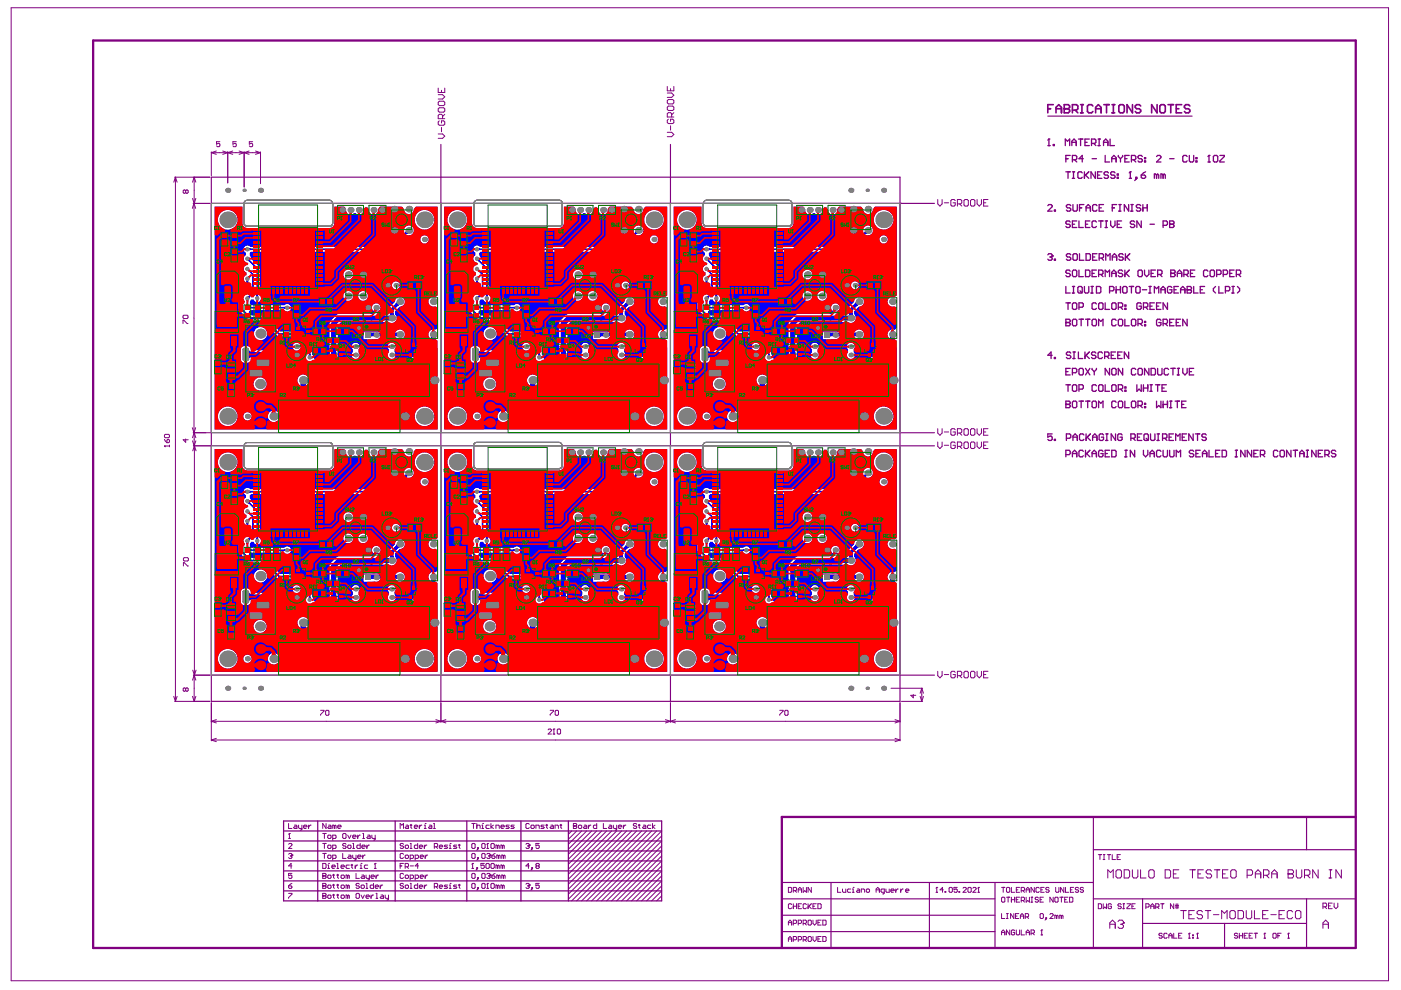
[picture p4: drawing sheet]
<svg xmlns="http://www.w3.org/2000/svg" width="297mm" height="210mm" viewBox="0 0 297 210" stroke-linecap="round" stroke-linejoin="round" font-family="sans-serif">
<g fill="none" stroke="#008000" stroke-width=".21">
<path d="M62.9 69h2.7v2.4h-2.7zM63.9 70.2h.7M64.3 69.9v.7M69.9 73.9h2.7v2.4h-2.7zM70.9 75.1h.7M71.2 74.7v.7M78.4 68.1h.7M78.8 67.8v.7M85.8 72.9h2.4v2.7h-2.4zM86.7 74.2h.7M87 73.9v.7M111.6 69h2.7v2.4h-2.7z"/>
<path d="M112.6 70.2h.7M112.9 69.9v.7M118.5 73.9h2.8v2.4h-2.8zM119.6 75.1h.6M119.9 74.7v.7M127.1 68.1h.7M127.4 67.8v.7M134.5 72.9h2.4v2.7h-2.4zM135.4 74.2h.6M135.7 73.9v.7M160.3 69h2.7v2.4h-2.7zM161.3 70.2h.7"/>
<path d="M161.6 69.9v.7M167.2 73.9h2.7v2.4h-2.7zM168.2 75.1h.7M168.6 74.7v.7M175.8 68.1h.7M176.1 67.8v.7M183.2 72.9h2.4v2.7h-2.4zM184 74.2h.7M184.4 73.9v.7M78.4 119.5h.7M78.8 119.2v.7M127.1 119.5h.7"/>
<path d="M127.4 119.2v.7M175.8 119.5h.7M176.1 119.2v.7M62.9 120.4h2.7v2.4h-2.7zM63.9 121.6h.7M64.3 121.3v.7M69.9 125.3h2.7v2.4h-2.7zM70.9 126.5h.7M71.2 126.1v.7M85.8 124.3h2.4v2.7h-2.4zM86.7 125.6h.7M87 125.3v.7"/>
<path d="M111.6 120.4h2.7v2.4h-2.7zM112.6 121.6h.7M112.9 121.3v.7M118.5 125.3h2.8v2.4h-2.8zM119.6 126.5h.6M119.9 126.1v.7M134.5 124.3h2.4v2.7h-2.4zM135.4 125.6h.6M135.7 125.3v.7M160.3 120.4h2.7v2.4h-2.7zM161.3 121.6h.7M161.6 121.3v.7"/>
<path d="M167.2 125.3h2.7v2.4h-2.7zM168.2 126.5h.7M168.6 126.1v.7M183.2 124.3h2.4v2.7h-2.4zM184 125.6h.7M184.4 125.3v.7"/>
</g>
<g fill="none" stroke="#800080" stroke-width=".21">
<path d="M2.4 1.6h292v206.3h-292zM92.9 18.7v.9h1.4v-.9M93.6 19.1v.5M141.5 18.3v1h1.4v-1M141.5 19.7h.9l.5 .5-.5 .4h-.9M142.2 18.8v.5M37 37.6h7.5M37.2 37.6l.3 1M37.2 37.6l-.4 1M37.2 37.6v111.1M41.2 37.6v5.5M41.2 37.6l-.4 1"/>
<path d="M41.2 37.6l.3 1M44.8 32.2v5.1M44.8 32.4l1.1 .3M44.8 32.4h10.4M45.9 32l-1.1 .4M46.6 30h-.7v.6l.4-.2 .3 .2v.3l-.2 .2h-.3l-.2-.2M47.2 32l2.1 .7M48.3 32.2v6.6M49.3 32l-2.1 .7M50.1 30h-.7v.6l.3-.2 .4 .2v.3l-.2 .2h-.3l-.2-.2M50.7 32l2.1 .7M51.8 32.2v7.4"/>
<path d="M52.8 32l-2.1 .7M53.6 30h-.7v.6l.3-.2 .4 .2v.3l-.2 .2h-.4l-.1-.2M54.2 32l1 .4M55.2 32.2v6.7M55.2 32.4l-1 .3M92.9 28.4h.9l.5 .5-.5 .4h-.9M92.9 21.7l.2-.2h1l.2 .2v.5l-.2 .2h-1l-.2-.2zM92.9 23.1l.2-.3h1l.2 .3v.4l-.2 .3h-1l-.2-.3zM92.9 20.1h.9l.5 .4-.5 .5h-.9M93.1 25.6l-.2 .3v.4l.2 .3h1l.2-.3v-.4l-.2-.3h-.5v.5M93.6 27v.9M93.8 25.2v-.7l-.2-.3h-.5l-.2 .3v.7h1.4"/>
<path d="M94.3 24.2l-.5 .5M141.5 28.1h.9l.5 .4-.5 .5h-.9M141.5 21.3l.2-.2h.9l.3 .2v.5l-.3 .2h-.9l-.2-.2zM141.5 22.7l.2-.2h.9l.3 .2v.5l-.3 .2h-.9l-.2-.2zM141.7 25.3l-.2 .2v.5l.2 .2h.9l.3-.2v-.5l-.3-.2h-.4v.4M142.2 26.7v.9M142.4 24.8v-.7l-.2-.2h-.5l-.2 .2v.7h1.4M142.9 23.9l-.5 .4M39.4 40.5v.3M39.4 40.5l-.2-.2-.4 .2v.3l.2 .2 .4-.2M39.4 40.5l.1-.2 .4 .2v.3l-.2 .2-.3-.2M40.8 42.1l.4 1"/>
<path d="M41 43.1h3.5M41.1 43.1v48.6l-.3-1M41.1 43.1l-.3 1.1M41.1 43.1l.4 1.1M41.5 42.1l-.3 1M51.7 43.1v4.2M52.4 48h17.4M52.4 42.5h17.4M70.5 43.1v4.2M100.5 43.1v4.2M101.2 48h17.4M101.2 42.5h17.4"/>
<path d="M119.3 43.1v4.2M149.1 43.1v4.2M149.8 48h17.4M149.8 42.5h17.4M167.9 43.1v4.2M198.8 42.3v.9l.5 .5 .4-.5v-.9M200.2 43h.9M202.5 42.5l-.2-.2h-.5l-.2 .2v1l.2 .2h.5l.2-.2v-.5h-.4M203 43.2h.7l.2-.2v-.5l-.2-.2h-.7v1.4M203.5 43.2l.4 .5M204.4 42.5l.2-.2h.5l.2 .2v1l-.2 .2h-.5l-.2-.2zM205.8 42.5l.2-.2h.5l.2 .2v1l-.2 .2h-.5l-.2-.2z"/>
<path d="M207.2 42.3v.9l.4 .5 .5-.5v-.9M208.5 43h.5M209.5 42.3h-1v1.4h1M38.8 67l.2-.2h.7l.2 .2v.4l-.2 .1h-.7l-.2-.1zM38.8 68.6v-.7l1.1 .7M63.8 69.2h1v2.1h-1zM70.7 74h1v2.1h-1zM77 65.9h3.5v4.4h-3.5zM86 73.7h2.1v1h-2.1zM112.5 69.2h.9v2.1h-.9zM119.4 74h1v2.1h-1zM125.7 65.9h3.5v4.4h-3.5z"/>
<path d="M134.7 73.7h2v1h-2zM161.1 69.2h1v2.1h-1zM168.1 74h1v2.1h-1zM174.4 65.9h3.5v4.4h-3.5zM183.3 73.7h2.1v1h-2.1zM34.9 94.6h.1M34.9 92.3l.1-.2h.7l.2 .2v.3l-.2 .2h-.7l-.1-.2zM34.9 94.6h1M34.9 94.6l.1 .1M34.9 93.2l.5 .7M35.4 93.3l.3-.1 .2 .1v.4l-.2 .2h-.3zM35.9 94.4v.3"/>
<path d="M39.4 93.1v.7l-.6-.6h1.1M40.8 93.5l.4 1M41 91.7h3.8M41 94.5h3.8M41.2 94.5v48.6l-.3-1M41.2 94.5l-.3 1.1M41.2 94.5l.4 1.1M41.5 90.7l-.7 2.1M41.5 92.8l-.3-1.1v2.8M41.5 93.5l-.3 1M51.8 94.5v4.2M52.5 99.4h17.3"/>
<path d="M52.5 93.8h17.3M70.5 94.5v4.2M100.4 94.5v4.2M101.1 93.8h17.4M101.1 99.3h17.4M119.2 94.5v4.2M149 94.5v4.2M149.7 93.8h17.4M149.7 99.3h17.4M167.8 94.5v4.2M198.8 90.9v.9l.5 .5 .4-.5v-.9M198.8 93.7v.9l.5 .5 .4-.5v-.9"/>
<path d="M200.2 91.6h.9M200.2 94.4h.9M202.5 91.1l-.2-.2h-.5l-.2 .2v.9l.2 .3h.5l.2-.3v-.4h-.4M202.5 93.9l-.2-.2h-.5l-.2 .2v1l.2 .2h.5l.2-.2v-.5h-.4M203 91.8h.7l.2-.2v-.5l-.2-.2h-.7v1.4M203 94.6h.7l.2-.2v-.5l-.2-.2h-.7v1.4M203.5 91.8l.4 .5M203.5 94.6l.4 .5M204.4 91.1l.2-.2h.5l.2 .2v.9l-.2 .3h-.5l-.2-.3zM204.4 93.9l.2-.2h.5l.2 .2v1l-.2 .2h-.5l-.2-.2zM205.8 91.1l.2-.2h.5l.2 .2v.9l-.2 .3h-.5l-.2-.3zM205.8 93.9l.2-.2h.5l.2 .2v1l-.2 .2h-.5l-.2-.2z"/>
<path d="M207.2 90.9v.9l.4 .5 .5-.5v-.9M207.2 93.7v.9l.4 .5 .5-.5v-.9M208.5 91.6h.5M208.5 94.4h.5M209.5 90.9h-1v1.4h1M209.5 93.7h-1v1.4h1M38.9 118.4l.2-.2h.7l.1 .2v.4l-.1 .1h-.7l-.2-.1zM77 117.3h3.5v4.4h-3.5zM125.7 117.3h3.5v4.4h-3.5zM174.4 117.3h3.5v4.4h-3.5zM38.9 120v-.7l1 .7M63.8 120.6h1v2.1h-1z"/>
<path d="M70.7 125.4h1v2.1h-1zM86 125.1h2.1v1h-2.1zM112.5 120.6h.9v2.1h-.9zM119.4 125.4h1v2.1h-1zM134.7 125.1h2v1h-2zM161.1 120.6h1v2.1h-1zM168.1 125.4h1v2.1h-1zM183.3 125.1h2.1v1h-2.1zM36.8 147.6l.4 1.1M37 148.7h7.5M37.5 147.6l-.3 1.1M39.4 146v.4"/>
<path d="M39.4 146l-.2-.1-.4 .1v.4l.2 .2 .4-.2M39.4 146l.1-.1 .4 .1v.4l-.2 .2-.3-.2M40.8 147.6l.4 1.1M41 143.1h3.5M41.5 144.2l-.3-1.1v5.6M41.5 147.6l-.3 1.1M41.6 142.1l-.8 2.1M44.8 149v8.1M44.8 156.9l1.1 .4M44.8 152.9l1.1 .4M44.8 152.9h146M44.8 156.9h146"/>
<path d="M45.9 156.5l-1.1 .4M45.9 152.6l-1.1 .3M68 150.6h.7l-.7 1.1M69 150.8l.2-.2h.4l.1 .2v.7l-.1 .2h-.4l-.2-.2zM92.4 152.6l2.1 .7M93.5 149v4.1M94.5 152.6l-2.1 .7M116.2 154.7l.2-.1h.3l.2 .1v.2l-.7 .7h.7M116.6 150.6h.8l-.8 1.1M117.3 155.6h.3M117.4 154.6h.1M117.4 154.6v1"/>
<path d="M117.4 154.6l-.1 .1M117.7 150.8l.2-.2h.3l.2 .2v.7l-.2 .2h-.3l-.2-.2zM118.1 154.7l.2-.1h.4l.2 .1v.8l-.2 .1h-.4l-.2-.1zM141.1 152.6l2.1 .7M142.2 149v4.1M143.2 152.6l-2.1 .7M165.3 150.6h.7l-.7 1.1M166.4 150.8l.2-.2h.3l.2 .2v.7l-.2 .2h-.3l-.2-.2zM188.9 145.9h6.7M189.8 156.5l1 .4M189.8 152.6l1 .3M190.8 149v8.1"/>
<path d="M190.8 156.9l-1 .4M190.8 152.9l-1 .4M191.1 148.7h4.5M193.6 147.2v.8l-.5-.6h1.1M195.1 147.6l.3 1.1M195.4 145.9l.4 1.1M195.4 145.9l-.3 1.1M195.4 145.9v2.8M195.8 147.6l-.4 1.1M198.8 142.3v1l.5 .4 .4-.4v-1M200.2 143h.9M202.5 142.6l-.2-.3h-.5l-.2 .3v.9l.2 .2h.5l.2-.2v-.5h-.4"/>
<path d="M203 143.3h.7l.2-.3v-.4l-.2-.3h-.7v1.4M203.5 143.3l.4 .4M204.4 142.6l.2-.3h.5l.2 .3v.9l-.2 .2h-.5l-.2-.2zM205.8 142.6l.2-.3h.5l.2 .3v.9l-.2 .2h-.5l-.2-.2zM207.2 142.3v1l.4 .4 .5-.4v-1M208.5 143h.5M209.5 142.3h-1v1.4h1M61.2 174.6v1.1h.7M61.2 179l.2-.2h.3l.2 .2v.2l-.7 .7h.7M61.2 177.8h.3M61.4 176.7h.1M61.4 176.7v1.1"/>
<path d="M61.4 176.7l-.2 .2M62.4 174.9h.4l.2 .2v.6h-.6l-.2-.2 .2-.2h.6M63.3 174.9v.6l.2 .2h.5M64 174.9v.9l-.3 .2M64.4 175.3h.7l-.2-.4h-.4l-.1 .2v.4l.1 .2h.4M65.4 174.9v.8M66 174.9l-.6 .4M68.4 178.8h.7M68.4 176.7h.7M68.8 176.7v1.1M68.8 178.8v1.1M69.1 174.6v1.1l-.7-1.1v1.1"/>
<path d="M69.5 177.2l.2-.1h.3l.2 .1v.4l-.2 .2h-.3l-.2-.2zM69.5 179.4l.2-.2h.3l.2 .2v.3l-.2 .2h-.3l-.2-.2zM69.7 174.9h.3l.2 .2v.6h-.5l-.2-.2 .2-.2h.5M70.5 177.8h.6l.1-.2v-.4l-.1-.1h-.6v1M70.5 179.9h.6l.1-.2v-.3l-.1-.2h-.6v1M70.9 175.1l-.4-.2v.8M70.9 175.1l.2-.2 .1 .2v.6M70.9 175.1v.6M71.6 175.3h.7l-.2-.4h-.3l-.2 .2v.4l.2 .2h.3M72.7 176.9l.1-.2h.4l.2 .2v.7l-.2 .2h-.4l-.1-.2zM73.4 179l-.2-.2h-.4l-.1 .4 .1 .2h.4l.2 .3-.2 .2h-.4l-.1-.2M73.7 179.4l.2-.2h.4l.1 .2v.3l-.1 .2h-.4l-.2-.2z"/>
<path d="M73.7 177.1l.4 .7 .3-.7M74.8 177.4h.7l-.2-.3h-.3l-.2 .1v.4l.2 .2h.3M74.8 179.9h.3M74.8 178.8h.2v1.1M75.8 177.1v.7M76.4 178.8v1.1h-.6l-.1-.2v-.3l.1-.2h.6M76.4 177.1l-.6 .3M76.7 179.5h.7l-.1-.3h-.4l-.2 .2v.3l.2 .2h.4M76.9 177.8h.4M76.9 176.7h.2v1.1M77.8 179.2v.7M78 177.1h.3l.2 .1v.6h-.5l-.2-.2 .2-.2h.5"/>
<path d="M78.3 179.2l-.5 .3M78.8 177.1v.5l.2 .2h.5M79.5 177.1v.8l-.3 .2M84.8 175.7v-1.1l.4 .3 .4-.3v1.1M85.6 179l-.2-.2h-.4l-.2 .4 .2 .2h.4l.2 .3-.2 .2h-.4l-.2-.2M85.9 179.4l.2-.2h.3l.2 .2v.3l-.2 .2h-.3l-.2-.2zM86.1 174.9h.3l.2 .2v.6h-.5l-.2-.2 .2-.2h.5M87 179.9h.3M87 178.8h.1v1.1M87 174.9h.3M87.1 174.8v.7l.2 .2M87.8 175.3h.8l-.2-.4h-.4l-.2 .2v.4l.2 .2h.4"/>
<path d="M88.6 178.8v1.1h-.6l-.2-.2v-.3l.2-.2h.6M88.9 179.5h.7l-.2-.3h-.3l-.2 .2v.3l.2 .2h.3M88.9 174.9v.8M89.4 174.9l-.5 .4M90 174.9h.1v.8M90 175.7h.3M90 179.2v.7M90.1 174.6h.1M90.5 179.2l-.5 .3M91 174.9h.4l.2 .2v.6h-.6l-.2-.2 .2-.2h.6M91.9 175.7h.4M91.9 174.6h.2v1.1"/>
<path d="M92.1 179.5h.5l.2-.1v-.4l-.2-.2h-.5v1.1M92.4 179.5l.4 .4M93.1 179.5h.7l-.1-.3h-.4l-.2 .2v.3l.2 .2h.4M94.9 179.2h-.5l-.2 .2 .7 .3-.2 .2h-.5M95.3 179.9h.3M95.3 179.2h.1v.7M95.4 178.8h.1M96.9 179.2h-.6l-.2 .2 .2 .1h.4l.2 .2-.2 .2h-.6M97.2 179.2h.4M97.4 179v.7l.2 .2M100 174.6h.7M100.4 174.6v1.1"/>
<path d="M101.1 175.1l.2-.2h.3l.2 .2v.6M101.1 174.6v1.1M102.1 174.9h.2v.8M102.1 175.7h.4M102.3 174.6h.1M103.7 174.9h-.5l-.2 .2v.4l.2 .2h.5M104.1 174.6v1.1M104.6 174.9l-.5 .4 .5 .4M105.1 175.7v-.8h.6l.2 .2v.6M106.2 175.3h.7l-.2-.4h-.3l-.2 .2v.4l.2 .2h.3M108 174.9h-.6l-.1 .2 .7 .4-.2 .2h-.5M109 174.9h-.5l-.2 .2 .2 .2h.4l.1 .2-.1 .2h-.6"/>
<path d="M111.5 179l.2-.2h.3l.2 .4M111.9 179.4h.1M112 179.4l.2 .1-.2 .4h-.3l-.2-.2M112.2 179.2h.1M112.2 174.8l-.2-.2h-.3l-.2 .2v.7l.2 .2h.3l.2-.2M112.2 179.2l-.2 .2M112.6 175.1l.1-.2h.4l.2 .2v.4l-.2 .2h-.4l-.1-.2zM112.7 179.7h.2v.2h-.2zM112.9 179.9l-.3 .3M113.6 175.7v-.8h.6l.1 .2v.6M114.3 178.8h-.7v.6l.6-.2 .1 .2v.3l-.1 .2h-.4l-.2-.2M115.4 174.9h-.5l-.2 .2 .7 .4-.2 .2h-.5"/>
<path d="M115.7 174.9h.4M115.9 174.8v.7l.2 .2M116.8 174.9h.4l.1 .2v.6h-.5l-.2-.2 .2-.2h.5M117.7 175.7v-.8h.5l.2 .2v.6M118.7 174.9h.4M118.9 174.8v.7l.2 .2M121.2 176.2l-.7 .7M121.6 175.1h.1M121.6 174.6h.5l.2 .2-.2 .3 .2 .4-.2 .2h-.5zM121.6 175.1h.5M122.3 176.2l-1.8 1.7M122.8 174.9h.4l.1 .2v.4l-.1 .2h-.4l-.2-.2v-.4z"/>
<path d="M123.3 176.2l-2.8 2.8M123.9 174.9h.3l.2 .2v.6h-.5l-.2-.2 .2-.2h.5M124.4 176.2l-3.9 3.9M124.7 174.9v.8M125.3 174.9l-.6 .4M125.5 176.2l-5 4.9M126.5 176.2l-6 6M126.5 174.6v1.1h-.5l-.2-.2v-.4l.2-.2h.5M127.6 176.2l-7.1 7M127.9 174.6v1.1h.7M128.6 176.2l-8.1 8.1M129.2 174.9h.3l.2 .2v.6h-.5l-.2-.2 .2-.2h.5"/>
<path d="M129.7 176.2l-9.2 9.2M130 174.9v.6l.2 .2h.6M130.7 176.2l-10.2 10.2M130.8 174.9v.9l-.4 .2M131.1 175.3h.7l-.2-.4h-.3l-.2 .2v.4l.2 .2h.3M131.8 176.2l-11.3 11.3M132.2 174.9v.8M132.7 174.9l-.5 .4M132.9 176.2l-12.4 12.3M133.9 176.2l-13.4 13.4M135 176.2l-14.5 14.4M135 174.8l-.2-.2h-.3l-.2 .3 .2 .2h.3l.2 .4-.2 .2h-.3l-.2-.2"/>
<path d="M135.3 174.9h.4M135.5 174.8v.7l.2 .2M136 176.2l-14.8 14.8M136.4 174.9h.4l.1 .2v.6h-.5l-.2-.2 .2-.2h.5M137.1 176.2l-14.8 14.8M138 174.9h-.5l-.2 .2v.4l.2 .2h.5M138.2 176.2l-14.9 14.8M138.3 174.6v1.1M138.9 174.9l-.6 .4 .6 .4M139.2 176.2l-14.8 14.8M140.3 177.2l-13.8 13.8M140.3 179.4l-11.7 11.6"/>
<path d="M140.3 176.2l-14.8 14.8M140.3 178.3l-12.7 12.7M61.2 187.8h.5l.2 .4-.2 .2h-.3l-.2-.2zM61.2 189.4h.7l-.7 1.1M61.2 181.1l.2-.2h.3l.2 .4M61.5 181.5h.2M61.7 181.5l.2 .2-.2 .3h-.3l-.2-.2M61.9 181.3h.1M61.9 187.3l-.7 .5M61.9 185.2h-.7v.5l.3-.2 .4 .2v.4l-.2 .1h-.3l-.2-.1M61.9 181.3l-.2 .2M61.9 183.6h-.7l.5-.5v1"/>
<path d="M68.4 187.8h.1M68.4 185.7h.1M68.4 189.9h.1M68.4 187.3h.6l.1 .2-.1 .3 .1 .4-.1 .2h-.6zM68.4 187.8h.6M68.4 189.4h.6l.1 .2-.1 .3 .1 .4-.1 .2h-.6zM68.4 180.9h.7M68.4 185.2h.6l.1 .2-.1 .3 .1 .4-.1 .1h-.6zM68.4 183.1h.6l.1 .1v.7l-.1 .2h-.6zM68.4 185.7h.6M68.4 189.9h.6M68.8 180.9v1.1"/>
<path d="M69.5 187.8l.2-.1h.3l.2 .1v.4l-.2 .2h-.3l-.2-.2zM69.5 189.9l.2-.1h.3l.2 .1v.4l-.2 .2h-.3l-.2-.2zM69.5 181.5l.2-.2h.3l.2 .2v.3l-.2 .2h-.3l-.2-.2zM69.5 185.7l.2-.2h.3l.2 .2v.4l-.2 .1h-.3l-.2-.1zM69.5 184.1h.3M69.5 183.4h.2v.7M69.7 183.1h.1M70.4 183.8h.7l-.2-.4h-.4l-.1 .2v.3l.1 .2h.4M70.5 182h.6l.1-.2v-.3l-.1-.2h-.6v1.1M70.5 185.5h.4M70.5 187.7h.4M70.5 189.8h.4"/>
<path d="M70.7 185.4v.7l.2 .1M70.7 187.5v.7l.2 .2M70.7 189.6v.7l.2 .2M71.4 185.5h.4M71.4 187.7h.4M71.4 183.1h.2v1M71.4 184.1h.4M71.4 189.8h.4M71.6 189.6v.7l.2 .2M71.6 185.4v.7l.2 .1M71.6 187.5v.7l.2 .2M72.3 185.7l.2-.2h.3l.2 .2v.4l-.2 .1h-.3l-.2-.1z"/>
<path d="M72.3 183.8h.7l-.2-.4h-.3l-.2 .2v.3l.2 .2h.3M72.3 189.9l.2-.1h.3l.2 .1v.4l-.2 .2h-.3l-.2-.2zM72.5 187.7h.3l.2 .1v.4l-.2 .2h-.3l-.2-.2v-.4zM72.7 180.9v1.1h.7M73.7 185.7l-.3-.2v.7M73.7 187.8l-.3-.1v.7M73.7 189.9l.2-.1 .2 .1v.6M73.7 189.9l-.3-.1v.7M73.7 185.7v.5M73.7 187.8v.6M73.7 189.9v.6M73.7 187.8l.2-.1 .2 .1v.6"/>
<path d="M73.7 185.7l.2-.2 .2 .2v.5M73.9 181.3h.4l.1 .2v.5h-.5l-.2-.2 .2-.1h.5M74.1 183.4h-.6l-.1 .2v.3l.1 .2h.6M74.4 183.4h.4M74.6 183.2v.7l.2 .2M74.8 181.3v.5l.2 .2h.5M75.3 183.4v.7M75.5 189.6l.2-.2h.3l.2 .2v.7l-.2 .2h-.3l-.2-.2zM75.5 185.2v1h.7M75.5 181.3v.9l-.4 .2M75.8 181.7h.7l-.1-.4h-.4l-.2 .2v.3l.2 .2h.4M75.8 183.4l-.5 .4"/>
<path d="M76.2 187.5l-.2-.2h-.3l-.2 .4 .2 .1h.3l.2 .4-.2 .2h-.3l-.2-.2M76.4 183.4h.1v.7M76.4 184.1h.3M76.5 183.1h.1M76.5 187.8l.2-.1h.4l.2 .1v.4l-.2 .2h-.4l-.2-.2zM76.5 189.8l.4 .7 .4-.7M76.7 185.5h.4l.2 .2v.5h-.6l-.2-.1 .2-.2h.6M76.9 181.3v.7M77.4 181.3l-.5 .4M77.6 188.4h.4M77.6 185.5v.6l.2 .1h.5M77.6 187.3h.2v1.1"/>
<path d="M77.6 190.1h.7l-.2-.3h-.3l-.2 .1v.4l.2 .2h.3M78 183.4h-.6l-.1 .2v.3l.1 .2h.6M78.3 185.5v.9l-.3 .2M78.7 185.9h.7l-.2-.4h-.4l-.1 .2v.4l.1 .1h.4M78.7 189.8v.7M79.2 187.3v1.1h-.5l-.2-.2v-.4l.2-.1h.5M79.2 189.8l-.5 .3M79.4 184.1h.3M79.5 183.1h.1M79.5 188h.8l-.2-.3h-.4l-.2 .1v.4l.2 .2h.4M79.5 183.1v1M79.5 183.1l-.1 .1"/>
<path d="M79.7 189.4h.2v1.1M79.7 185.5v.7M79.7 190.5h.4M80.3 185.5l-.6 .4M80.6 187.7v.7M80.8 189.8h.3l.2 .1v.6h-.5l-.2-.2 .2-.2h.5M81.1 187.7l-.5 .3M81.7 189.8v.5l.1 .2h.6M82.4 189.8v.9l-.4 .1M84.8 183.6h.4M85.6 187.5l-.2-.2h-.4l-.2 .4 .2 .1h.4l.2 .4-.2 .2h-.4l-.2-.2M85.6 181.1l-.2-.2h-.4l-.2 .2v.7l.2 .2h.4l.2-.2"/>
<path d="M85.6 185.4l-.2-.2h-.4l-.2 .2v.7l.2 .1h.4l.2-.1M85.6 183.1h-.8v1M85.9 187.8l.2-.1h.3l.2 .1v.4l-.2 .2h-.3l-.2-.2zM85.9 181.5l.2-.2h.3l.2 .2v.3l-.2 .2h-.3l-.2-.2zM85.9 185.7l.2-.2h.3l.2 .2v.4l-.2 .1h-.3l-.2-.1zM85.9 183.8h.5l.2-.2v-.4l-.2-.1h-.5v1M86.3 183.8l.3 .3M87 188.4h.3M87 182h.5l.2-.2v-.3l-.2-.2h-.5v1.1M87 183.6h.7M87 186.2h.5l.2-.1v-.4l-.2-.2h-.5v1.1M87 187.3h.1v1.1"/>
<path d="M88 182h.6l.1-.2v-.3l-.1-.2h-.6v1.1M88 186.2h.6l.1-.1v-.4l-.1-.2h-.6v1.1M88.6 187.3v1.1h-.6l-.2-.2v-.4l.2-.1h.6M88.7 183.6h-.7l.6-.5v1M88.9 188h.7l-.2-.3h-.3l-.2 .1v.4l.2 .2h.3M89.1 181.7h.7l-.2-.4h-.3l-.2 .2v.3l.2 .2h.3M89.1 185.9h.7l-.2-.4h-.3l-.2 .2v.4l.2 .1h.3M90 187.7v.7M90.1 181.3v.7M90.1 185.5v.7M90.5 187.7l-.5 .3M90.7 181.3l-.6 .4"/>
<path d="M90.7 185.5l-.6 .4M92.1 188h.5l.2-.2v-.3l-.2-.2h-.5v1.1M92.4 188l.4 .4M93.1 188h.7l-.1-.3h-.4l-.2 .1v.4l.2 .2h.4M94.9 187.7h-.5l-.2 .1 .7 .4-.2 .2h-.5M95.3 188.4h.3M95.3 187.7h.1v.7M95.4 187.3h.1M96.9 187.7h-.6l-.2 .1 .2 .2h.4l.2 .2-.2 .2h-.6M97.2 187.7h.4M97.4 187.5v.7l.2 .2M100 187.5l.2-.2h.4l.1 .2v.7l-.1 .2h-.4l-.2-.2z"/>
<path d="M100 181.1l.2-.2h.4l.1 .2v.7l-.1 .2h-.4l-.2-.2zM100 184.1h.4M100.2 183.1h.1M100.2 183.1l-.2 .1M100.2 183.1v1M101.1 183.9h.2v.2h-.2zM101.3 188.2h.1v.2h-.1zM101.3 181.8h.1v.2h-.1zM101.3 184.1l-.4 .4M101.4 188.4l-.3 .3M101.4 182l-.3 .4M102.1 187.5l.2-.2h.4l.2 .2v.7l-.2 .2h-.4l-.2-.2z"/>
<path d="M102.1 181.1l.2-.2h.4l.2 .2v.7l-.2 .2h-.4l-.2-.2zM102.7 183.1h-.7v.5l.3-.2 .4 .2v.3l-.2 .2h-.4l-.1-.2M103 183.2l.2-.1h.4l.1 .1v.7l-.1 .2h-.4l-.2-.2zM103.2 188.4h.4M103.2 181.1l.2-.2h.3l.2 .4M103.4 187.3h.1M103.4 187.3v1.1M103.4 187.3l-.2 .2M103.6 181.5h.1M103.7 181.5l.2 .2-.2 .3h-.3l-.2-.2M103.9 181.3h.1M103.9 181.3l-.2 .2"/>
<path d="M104.1 183.2l.2-.1h.3l.2 .1v.7l-.2 .2h-.3l-.2-.2zM104.3 187.3h.3l.2 .2v.7l-.2 .2h-.3l-.2-.2v-.7zM104.3 181.5h.5l.2 .3-.2 .2h-.4l-.1-.2zM105 180.9l-.7 .6M105.5 187.8l-.4-.1v.7M105.5 183.6l-.4-.2v.7M105.5 183.6v.5M105.5 187.8v.6M105.5 187.8l.2-.1 .2 .1v.6M105.5 183.6l.2-.2 .2 .2v.5M105.7 181.5l-.4-.2v.7M105.7 181.5v.5"/>
<path d="M105.7 181.5l.2-.2 .1 .2v.5M106.6 187.8l-.4-.1v.7M106.6 183.6l-.4-.2v.7M106.6 183.6l.1-.2 .2 .2v.5M106.6 187.8l.1-.1 .2 .1v.6M106.6 183.6v.5M106.6 187.8v.6M106.7 181.5l-.3-.2v.7M106.7 181.5v.5M106.7 181.5l.2-.2 .2 .2v.5M111.5 187.5l.2-.2h.3l.2 .4M111.9 187.8h.1"/>
<path d="M112 187.8l.2 .2-.2 .4h-.3l-.2-.2M112.2 187.7h.1M112.2 183.6h-.7l.5-.5v1M112.2 187.7l-.2 .1M112.7 188.2h.2v.2h-.2zM112.7 183.9h.2v.2h-.2zM112.9 188.4l-.3 .3M112.9 184.1l-.3 .4M113.8 183.6l-.2 .2 .2 .3h.4l.1-.2-.1-.3M113.8 183.6h.4M113.8 183.6l-.2-.2 .2-.3h.4l.1 .1-.1 .4M114.3 187.3h-.7v.5l.6-.1 .1 .1v.4l-.1 .2h-.4l-.2-.2"/>
<path d="M140.3 185.7l-5.3 5.3M140.3 187.8l-3.2 3.2M140.3 181.5l-9.6 9.5M140.3 183.6l-7.4 7.4M140.3 189.9l-1.1 1.1M140.3 180.4l-10.6 10.6M140.3 182.5l-8.5 8.5M140.3 186.8l-4.3 4.2M140.3 184.7l-6.4 6.3M140.3 188.9l-2.1 2.1M167.2 188.1h.5l.1 .2v.7l-.1 .2h-.5zM167.2 196.1v-.7l.3-.3 .3 .3v.7"/>
<path d="M167.2 199.6v-.7l.3-.3 .3 .3v.7M167.2 199.1h.6M167.2 195.6h.6M167.8 191.8l-.1-.2h-.4l-.1 .2v.7l.1 .2h.4l.1-.2M168.2 195.8h.5l.2-.2v-.3l-.2-.2h-.5v1M168.2 188.8h.5l.2-.1v-.4l-.2-.2h-.5v1.1M168.2 191.6v1.1M168.2 199.3h.5l.2-.2v-.4l-.2-.1h-.5v1M168.2 192.1h.7M168.5 188.8l.4 .4M168.9 191.6v1.1M169.2 195.8h.6l.1-.2v-.3l-.1-.2h-.6v1"/>
<path d="M169.2 189.2v-.7l.4-.4 .3 .4v.7M169.2 199.3h.6l.1-.2v-.4l-.1-.1h-.6v1M169.2 188.7h.7M169.2 192.1h.4M169.9 191.6h-.7v1.1h.7M170.3 195.8h.5l.2-.2v-.3l-.2-.2h-.5v1M170.3 188.1v1.1l.3-.4 .4 .4v-1.1M170.3 199.3h.5l.2-.2v-.4l-.2-.1h-.5v1M170.6 199.3l.4 .3M170.6 195.8l.4 .3M171 191.8l-.2-.2h-.3l-.2 .2v.7l.2 .2h.3l.2-.2M171.3 195.3l.2-.2h.3l.2 .2v.7l-.2 .1h-.3l-.2-.1z"/>
<path d="M171.3 191.6v1.1M171.3 198.7l.2-.1h.3l.2 .1v.7l-.2 .2h-.3l-.2-.2zM171.5 192.1l.5 .6M172 188.1v1.1l-.7-1.1v1.1M172 191.6l-.7 .7M172.4 198.6v.7l.3 .3 .4-.3v-.7M172.4 192.1h.3M172.4 195.1v.7l.3 .3 .4-.3v-.7M173.1 191.6h-.7v1.1h.7M173.4 191.6h.5l.2 .2v.7l-.2 .2h-.5zM173.4 199.1h.4M173.4 195.6h.4"/>
<path d="M174.1 195.1h-.7v1h.7M174.1 198.6h-.7v1h.7M174.5 195.1h.5l.1 .2v.7l-.1 .1h-.5zM174.5 198.6h.5l.1 .1v.7l-.1 .2h-.5zM177.6 188.1v1.1h.7M178.6 188.5v.5l.2 .2h.5v-.7M180.4 188.5h-.6l-.1 .2v.3l.1 .2h.6M180.7 189.2h.4M180.7 188.5h.2v.7M180.9 188.1h.1M181.8 188.5h.3l.2 .2v.5h-.5l-.2-.2 .2-.2h.5M182.6 189.2v-.7h.5l.2 .2v.5"/>
<path d="M183.7 188.7l.1-.2h.4l.2 .2v.3l-.2 .2h-.4l-.1-.2zM185.8 188.7h.6M185.8 189.2v-.7l.3-.4 .3 .4v.7M187.5 189.2h-.5l-.2-.2v-.3l.2-.2h.5v.9l-.4 .1M187.8 188.5v.5l.2 .2h.5v-.7M188.9 188.8h.7l-.2-.3h-.3l-.2 .2v.3l.2 .2h.3M189.9 188.5v.7M190.4 188.5l-.5 .3M191 188.5v.7M191.5 188.5l-.5 .3M192 188.8h.7l-.2-.3h-.3l-.2 .2v.3l.2 .2h.3M198.4 189.2h.4"/>
<path d="M198.6 188.1h.1M198.6 188.1v1.1M198.6 188.1l-.2 .2M200 188.7h-.7l.5-.6v1.1M200.4 189h.1v.2h-.1zM201.2 188.3l.2-.2h.3l.2 .2v.7l-.2 .2h-.3l-.2-.2zM203 188.1h-.7v.6l.3-.2 .4 .2v.3l-.2 .2h-.4l-.1-.2M203.3 189h.2v.2h-.2zM204.2 188.3l.2-.2h.3l.2 .2v.2l-.7 .7h.7M205.2 188.3l.2-.2h.3l.2 .2v.7l-.2 .2h-.3l-.2-.2zM206.3 188.3l.1-.2h.4l.2 .2v.2l-.7 .7h.7M207.3 189.2h.4"/>
<path d="M207.5 188.1h.1M207.5 188.1v1.1M207.5 188.1l-.2 .2M212.3 188.1h.7M212.3 193.7v1h.7M212.3 198.2v-.7l.4-.3 .3 .3v.7M212.3 197.7h.7M212.7 188.1v1.1M213.4 188.3l.2-.2h.3l.2 .2v.7l-.2 .2h-.3l-.2-.2zM213.4 194.7h.3M213.4 193.7h.3M213.6 193.7v1"/>
<path d="M214.1 197.2v1l-.7-1v1M214.4 188.1v1.1h.7M215 193.7v1l-.7-1v1M215.1 197.3l-.1-.1h-.4l-.2 .1v.7l.2 .2h.4l.1-.2v-.3h-.3M215.3 194.2h.4M215.5 188.7h.3M215.5 197.2v.8l.2 .2h.3l.2-.2v-.8M216 193.7h-.7v1h.7M216.2 188.1h-.7v1.1h.7M216.3 194.2h.7M216.3 194.7v-.6l.4-.4 .3 .4v.6M216.5 188.8h.5l.2-.1v-.4l-.2-.2h-.5v1.1"/>
<path d="M216.5 197.2v1h.7M216.9 188.8l.3 .4M217.4 194.4h.5l.2-.2v-.3l-.2-.2h-.5v1M217.6 188.7h.7M217.6 197.7h.7M217.6 189.2v-.7l.3-.4 .4 .4v.7M217.6 198.2v-.7l.3-.3 .4 .3v.7M217.7 194.4l.4 .3M218.6 197.9h.5l.2-.2v-.4l-.2-.1h-.5v1M219 197.9l.3 .3M219.3 188.1v1.1l-.7-1.1v1.1M220.3 188.3l-.1-.2h-.4l-.2 .2v.7l.2 .2h.4l.1-.2"/>
<path d="M220.5 193.9l.2-.2h.3l.2 .2v.7l-.2 .1h-.3l-.2-.1zM220.7 188.7h.3M220.7 198.2h.3M220.9 197.2h.1M220.9 197.2v1M220.9 197.2l-.2 .1M221.4 188.1h-.7v1.1h.7M221.7 194.6h.2v.1h-.2zM221.9 194.7l-.3 .4M222.4 188.3l-.1-.2h-.4l-.2 .2 .2 .4h.4l.1 .3-.1 .2h-.4l-.2-.2M222.6 193.9l.2-.2h.3l.2 .2v.2l-.7 .6h.7M223.8 188.1v.9l.2 .2h.3l.2-.2v-.9"/>
<path d="M224 194.2l-.4-.1v.6M224 194.2v.5M224 194.2l.2-.1 .1 .1v.5M225 194.2l-.3-.1v.6M225 194.2v.5M225 194.2l.2-.1 .2 .1v.5M225.6 188.1v1.1l-.7-1.1v1.1M225.9 188.1v1.1h.7M226.9 188.7h.4M227.6 188.1h-.7v1.1h.7M228.7 188.3l-.2-.2h-.3l-.2 .4 .2 .2h.3l.2 .3-.2 .2h-.3l-.2-.2M229.7 188.3l-.1-.2h-.4l-.2 .2 .2 .4h.4l.1 .3-.1 .2h-.4l-.2-.2"/>
<path d="M232.9 191.6h.5l.2 .2v.7l-.2 .2h-.5zM232.9 181.2h.7M233.2 181.2v1M233.9 191.6v1.1l.4-.4 .3 .4v-1.1M233.9 181.2h.4M233.9 182.2h.4M234.1 181.2v1M234.8 181.2h.7M235.1 181.2v1M235.3 196.8v-1.1l.6-.6 .6 .6v1.1M235.3 196h1.2M235.6 191.8l-.1-.2h-.4l-.2 .2v.7l.2 .2h.4l.1-.2v-.4h-.3"/>
<path d="M235.8 181.2v1h.7M236.9 181.7h.3M237 195.4l.3-.3h.6l.3 .3v.3M237.6 181.2h-.7v1h.7M237.6 196h.3M237.7 191.8l-.1-.2h-.4l-.2 .2 .2 .3h.4l.1 .2-.1 .4h-.4l-.2-.2M237.9 196l.3 .2v.3l-.3 .3h-.6l-.3-.3M238.1 192.7h.3M238.1 191.6h.3M238.2 195.7h.1M238.2 195.7l-.3 .3M238.2 191.6v1.1"/>
<path d="M238.9 191.6h.7v.2l-.7 .7v.2h.7M240 192.1h.3M240.7 191.6h-.7v1.1h.7M242.9 192.3h.6l.1-.2v-.3l-.1-.2h-.6v1.1M244 192.1h.7M244 192.7v-.7l.3-.4 .4 .4v.7M245 192.3h.5l.2-.2v-.3l-.2-.2h-.5v1.1M245.4 192.3l.3 .4M246.1 191.6h.7M246.4 191.6v1.1M246.4 198l-.2-.1h-.3l-.2 .1 .2 .4h.3l.2 .2-.2 .3h-.3l-.2-.2M247.5 198l-.2-.1h-.4l-.1 .1v.7l.1 .2h.4l.2-.2"/>
<path d="M247.8 198.4h.7M247.8 198.9v-.7l.4-.3 .3 .3v.7M248.9 191.6v1.1l-.7-1.1v1.1M248.9 197.9v1h.6M249.2 192.3h.7M249.2 192h.7M249.4 191.6v1.1M249.7 191.6v1.1M249.9 198.4h.3M250.3 193.1h1.2M250.6 197.9h-.7v1h.7M250.9 193.1v1.7"/>
<path d="M252 198.9h.3M252.1 193.9h.5M252.2 197.9h.1M252.2 197.9v1M252.2 197.9l-.2 .1M252.8 198.2h.2v.2h-.2zM252.8 198.7h.2v.2h-.2zM253.2 193.1h-1.1v1.7h1.1M253.7 198.9h.4M253.9 197.9h.1M253.9 197.9v1M253.9 197.9l-.2 .1"/>
<path d="M255 193.4l-.3-.3h-.6l-.3 .3v.2l.3 .3h.6l.3 .3v.3l-.3 .3h-.6l-.3-.3M255.5 193.1h1.2M256.1 193.1v1.7M257.3 193.9h1.1M259 194.8v-1.7l.6 .5 .6-.5v1.7M260.8 193.4l.2-.3h.6l.3 .3v1.1l-.3 .3h-.6l-.2-.3zM262.4 198l-.2-.1h-.3l-.2 .3 .2 .2h.3l.2 .3-.2 .2h-.3l-.2-.2M262.5 193.1h.9l.2 .3v1.1l-.2 .3h-.9zM262.8 198.4h.7M262.8 197.9v1M263.5 197.9v1M263.8 198.4h.3"/>
<path d="M264.2 193.1v1.4l.3 .3h.6l.3-.3v-1.4M264.5 197.9h-.7v1h.7M264.8 198.4h.4M265.5 197.9h-.7v1h.7M265.9 197.9h.7M266 193.1v1.7h1.1M266.2 197.9v1M267.7 193.9h.6M268 198.9h.3M268.1 197.9h.1M268.1 197.9v1M268.1 197.9l-.1 .1"/>
<path d="M268.9 193.1h-1.2v1.7h1.2M269.4 193.9h1.2M269.9 198l.2-.1h.3l.2 .1v.7l-.2 .2h-.3l-.2-.2zM270.9 198.4h.4M271.2 193.9h.6M271.6 197.9h-.7v1M272.3 193.1h-1.1v1.7h1.1M273 198.9h.4M273.2 197.9h.1M273.2 197.9v1M273.2 197.9l-.2 .1M274.1 193.4l-.3-.3h-.6l-.3 .3v1.1l.3 .3h.6l.3-.3"/>
<path d="M274.7 193.4l.2-.3h.6l.3 .3v1.1l-.3 .3h-.6l-.2-.3zM280.5 196h1.1M280.5 192.3h.6l.2-.2v-.4l-.2-.2h-.6v1.2M280.5 196.8v-1.1l.6-.6 .5 .6v1.1M280.9 192.3l.4 .4M281.7 192.1h.4M282.5 191.5h-.8v1.2h.8M282.9 191.5v.8l.3 .4 .4-.4v-.8"/>
<circle cx="77.7" cy="69.7" r=".35"/>
<circle cx="126.3" cy="69.7" r=".35"/>
<circle cx="175" cy="69.7" r=".35"/>
<circle cx="77.7" cy="121.1" r=".35"/>
<circle cx="126.3" cy="121.1" r=".35"/>
<circle cx="175" cy="121.1" r=".35"/>
</g>
<g fill="none" stroke="#800080" stroke-width=".24">
<path d="M44.8 37.6h146v111.1h-146zM93.5 30.6v118.1M142.2 30.6v118.1M222.2 24.6h30.5M44.8 43.1h153.3M190.8 94.5h7.3M190.8 91.7h7.3M44.8 143.1h153.3M231.8 173.2v27.8M277 173.2v7M165.8 190.6h45.2M165.8 197.5h45.2"/>
<path d="M165.8 194.1h45.2M165.8 187.1h66M176.2 187.1v13.9M197.1 187.1v13.9M211 187.1v13.9M231.8 190.6h55.6M231.8 180.2h55.6M242.2 190.6v10.4M242.2 195.8h34.8M259.6 195.8v5.2M277 190.6v10.4"/>
</g>
<g fill="none" stroke="#800080" stroke-width=".26">
<path d="M60.1 174.1h80.2v16.9h-80.2zM60.1 178.3h80.2M60.1 176.2h80.2M67.4 174.1v16.9M83.8 174.1v16.9M99 174.1v16.9M110.4 174.1v16.9M120.5 174.1v16.9M60.1 188.9h80.2M60.1 186.8h80.2M60.1 184.7h80.2M60.1 182.5h80.2"/>
<path d="M60.1 180.4h80.2"/>
</g>
<path d="M19.7 8.6h267.7v192.4h-267.7zM287.4 173.2h-121.6v27.8" fill="none" stroke="#800080" stroke-width=".49"/>
<g fill="none" stroke="#800080" stroke-width=".28">
<path d="M222.2 30.9h.4M222.4 29.5h.1M222.4 29.5v1.4M222.4 29.5l-.2 .2M223.3 30.6h.2v.3h-.2zM225.9 30.9v-1.4l.4 .4 .5-.4v1.4M227.3 30.9v-1l.4-.4 .5 .4v1M227.3 30.2h.9M228.6 29.5h1M229.1 29.5v1.4M230 30.2h.5M231 29.5h-1v1.4h1"/>
<path d="M231.4 30.4h.7l.2-.2v-.5l-.2-.2h-.7v1.4M231.9 30.4l.4 .5M232.8 30.9h.5M232.8 29.5h.5M233 29.5v1.4M234 30.2h.9M234 30.9v-1l.4-.4 .5 .4v1M235.4 29.5v1.4h.9M222.2 54l.2-.2h.5l.2 .5M222.6 54.5h.3M222.9 54.5l.2 .2-.2 .5h-.5l-.2-.2M223.1 54.3h.1"/>
<path d="M223.1 54.3l-.2 .2M223.5 55h.3v.2h-.3zM226.9 47.1l-.2-.3h-.5l-.2 .5 .2 .2h.5l.2 .5-.2 .2h-.5l-.2-.2M226.9 57.5l-.2-.2h-.5l-.2 .4 .2 .3h.5l.2 .4-.2 .3h-.5l-.2-.3M227 54l-.2-.2h-.5l-.2 .2v.3l.2 .2h.5l.2 .5-.2 .2h-.5l-.2-.2M227.4 57.5l.2-.2h.5l.2 .2v.9l-.2 .3h-.5l-.2-.3zM227.4 47.5h.4M227.5 54l.2-.2h.5l.2 .2v1l-.2 .2h-.5l-.2-.2zM228.3 46.8h-.9v1.4h.9M228.8 46.8v1.4h.9M228.8 57.3v1.4h.9M228.9 53.8v1.4h.9"/>
<path d="M230.1 57.3h.7l.3 .2v.9l-.3 .3h-.7zM230.1 47.5h.5M230.3 53.8h.7l.2 .2v1l-.2 .2h-.7zM231.1 46.8h-1v1.4h1M231.5 58h.5M231.7 54.5h.4M232.5 47.1l-.3-.3h-.4l-.3 .3v.9l.3 .2h.4l.3-.2M232.5 57.3h-1v1.4h1M232.6 53.8h-.9v1.4h.9M232.9 58.2h.7l.3-.2v-.5l-.3-.2h-.7v1.4M232.9 46.8h1M233 54.7h.7l.3-.2v-.5l-.3-.2h-.7v1.4"/>
<path d="M233.4 58.2l.5 .5M233.4 46.8v1.4M233.5 54.7l.5 .5M234.3 58.7v-1.4l.5 .4 .4-.4v1.4M234.3 46.8h.5M234.3 48.2h.5M234.4 55.2v-1.4l.5 .5 .5-.5v1.4M234.6 46.8v1.4M235.5 46.8v1l.4 .4 .5-.4v-1M235.7 58.7v-1l.5-.4 .4 .4v1M235.7 58h.9M235.8 54.5h1"/>
<path d="M235.8 55.2v-.9l.5-.5 .5 .5v.9M236.9 47.5h.4M237.8 46.8h-.9v1.4h.9M238 57.5l-.2-.2h-.5l-.2 .4 .2 .3h.5l.2 .4-.2 .3h-.5l-.2-.3M238.1 54l-.2-.2h-.5l-.2 .5 .2 .2h.5l.2 .5-.2 .2h-.5l-.2-.2M238.5 57.3v1.4M238.6 53.8v1.4M238.7 58l.7 .7M238.8 54.5l.7 .7M239.4 57.3l-.9 .9M239.5 53.8l-.9 .9M240.6 47.1l-.3-.3h-.4l-.3 .5 .3 .2h.4l.3 .5-.3 .2h-.4l-.3-.2"/>
<path d="M241.3 57.5l.2-.2h.5l.2 .2v.9l-.2 .3h-.5l-.2-.3zM242 46.8v1.4l-1-1.4v1.4M242.7 57.3v.9l.4 .5 .5-.5v-.9M243.8 47.5h.9M244.1 58h.4M245 57.3h-.9v1.4h.9M245.4 58.2h.7l.3-.2v-.5l-.3-.2h-.7v1.4M245.9 58.2l.5 .5M246.6 47.8h.7l.2-.3v-.4l-.2-.3h-.7v1.4M248 47.5h.1M248 46.8h.7l.2 .3-.2 .4 .2 .5-.2 .2h-.7zM248 47.5h.7"/>
<path d="M248.2 58h.1M248.2 57.3h.7l.2 .2-.2 .5 .2 .4-.2 .3h-.7zM248.2 58h.7M249.6 58.7v-1l.5-.4 .4 .4v1M249.6 58h.9M251 58.2h.7l.2-.2v-.5l-.2-.2h-.7v1.4M251.5 58.2l.4 .5M252.4 58h.5M253.3 57.3h-.9v1.4h.9M256.1 57.5l-.2-.2h-.5l-.2 .2v.9l.2 .3h.5l.2-.3M256.6 57.5l.2-.2h.5l.2 .2v.9l-.2 .3h-.5l-.2-.3zM258 58.2h.6l.3-.2v-.5l-.3-.2h-.6v1.4"/>
<path d="M259.3 58.2h.7l.3-.2v-.5l-.3-.2h-.7v1.4M260.7 58h.5M261.7 57.3h-1v1.4h1M262.1 58.2h.7l.3-.2v-.5l-.3-.2h-.7v1.4M262.6 58.2l.5 .5M223.1 75.3h-.9l.7-.7v1.4M223.5 75.8h.3v.2h-.3zM226 68.4h.1M226 67.7h.7l.2 .2-.2 .5 .2 .4-.2 .3h-.7zM226 68.4h.7M226 64.2h.9M226.4 64.2v1.4"/>
<path d="M227 74.9l-.2-.3h-.5l-.2 .3 .2 .4h.5l.2 .3-.2 .4h-.5l-.2-.2M227.4 64.4l.2-.2h.5l.2 .2v1l-.2 .2h-.5l-.2-.2zM227.4 67.9l.2-.2h.5l.2 .2v.9l-.2 .3h-.5l-.2-.3zM227.5 76h.4M227.5 74.6h.4M227.7 74.6v1.4M228.6 74.6v1.4h1M228.8 65.1h.7l.2-.2v-.5l-.2-.2h-.7v1.4M228.8 67.7h.9M229.2 67.7v1.4M230 74.6v1.4M230.1 67.7h1"/>
<path d="M230.3 75.3l.7 .7M230.6 67.7v1.4M231 74.6l-1 1M231.5 67.9l.3-.2h.4l.3 .2v.9l-.3 .3h-.4l-.3-.3zM232.3 74.9l-.2-.3h-.4l-.3 .3 .3 .4h.4l.2 .3-.2 .4h-.4l-.3-.2M232.5 64.4l-.3-.2h-.4l-.3 .2v1l.3 .2h.4l.3-.2M232.9 64.4l.3-.2h.4l.3 .2v1l-.3 .2h-.4l-.3-.2zM232.9 69.1v-1.4l.5 .4 .5-.4v1.4M233.7 74.9l-.2-.3h-.5l-.2 .3v.9l.2 .2h.5l.2-.2M234.2 75.6h.7l.2-.3v-.4l-.2-.3h-.7v1.4M234.3 64.2v1.4h.9M234.7 75.6l.4 .4"/>
<path d="M235.6 75.3h.5M235.7 64.4l.2-.2h.5l.2 .2v1l-.2 .2h-.5l-.2-.2zM236.5 74.6h-.9v1.4h.9M236.6 67.9l-.2-.2h-.5l-.2 .2v.9l.2 .3h.5l.2-.3M237 75.3h.4M237.1 65.1h.7l.2-.2v-.5l-.2-.2h-.7v1.4M237.1 67.9l.2-.2h.5l.2 .2v.9l-.2 .3h-.5l-.2-.3zM237.6 65.1l.4 .5M237.9 74.6h-.9v1.4h.9M238.5 64.7h.2v.2h-.2zM238.5 65.4h.2v.2h-.2zM238.5 67.7v1.4h.9"/>
<path d="M239.3 74.6v1.4l-.9-1.4v1.4M239.9 67.9l.2-.2h.5l.2 .2v.9l-.2 .3h-.5l-.2-.3zM241.3 68.6h.7l.2-.2v-.5l-.2-.2h-.7v1.4M241.7 68.6l.5 .5M242 64.4l-.3-.2h-.4l-.3 .2v1l.3 .2h.4l.3-.2v-.5h-.5M242.4 65.1h.7l.3-.2v-.5l-.3-.2h-.7v1.4M242.7 68.1h.2v.3h-.2zM242.7 68.8h.2v.3h-.2zM242.9 65.1l.5 .5M243.8 64.9h.5M244.7 64.2h-.9v1.4h.9M245.2 64.9h.5"/>
<path d="M246.1 64.2h-.9v1.4h.9M246.1 67.9l-.2-.2h-.5l-.2 .2v.9l.2 .3h.5l.2-.3v-.4h-.4M246.6 68.6h.7l.2-.2v-.5l-.2-.2h-.7v1.4M247.1 68.6l.4 .5M247.5 64.2v1.4l-.9-1.4v1.4M248 68.4h.5M248.9 67.7h-.9v1.4h.9M249.4 68.4h.4M250.3 67.7h-.9v1.4h.9M251.7 67.7v1.4l-.9-1.4v1.4M223.1 92h-.9v.7l.4-.2 .5 .2v.5l-.2 .2h-.5l-.2-.2M223.5 93.2h.3v.2h-.3z"/>
<path d="M226 85.7h.1M226 85.1h.7l.2 .2-.2 .4 .2 .5-.2 .2h-.7zM226 96.4h.7l.2-.2v-.5l-.2-.2h-.7v1.4M226 85.7h.7M226 81.6h.9M226.1 92.9h.7l.2-.2v-.5l-.2-.2h-.7v1.4M226.4 81.6v1.4M227.4 81.8l.2-.2h.5l.2 .2v.9l-.2 .3h-.5l-.2-.3zM227.4 85.3l.2-.2h.5l.2 .2v.9l-.2 .2h-.5l-.2-.2zM227.4 96.9v-1l.4-.4 .5 .4v1M227.4 96.2h.9M227.5 93.4v-.9l.4-.5 .5 .5v.9"/>
<path d="M227.5 92.7h.9M228.8 82.5h.7l.2-.2v-.5l-.2-.2h-.7v1.4M228.8 85.1h.9M229.2 85.1v1.3M229.7 95.7l-.2-.2h-.5l-.2 .2v.9l.2 .3h.5l.2-.3M229.8 92.2l-.2-.2h-.5l-.2 .2v1l.2 .2h.5l.2-.2M230.1 95.5v1.4M230.1 85.1h1M230.3 92v1.4M230.4 96.2l.7 .7M230.5 92.7l.7 .7M230.6 85.1v1.3"/>
<path d="M231.1 95.5l-1 .9M231.2 92l-.9 .9M231.5 96.2h1M231.5 85.3l.3-.2h.4l.3 .2v.9l-.3 .2h-.4l-.3-.2zM231.5 96.9v-1l.5-.4 .5 .4v1M231.7 93.4v-.9l.4-.5 .5 .5v.9M231.7 92.7h.9M232.5 81.8l-.3-.2h-.4l-.3 .2v.9l.3 .3h.4l.3-.3M232.9 81.8l.3-.2h.4l.3 .2v.9l-.3 .3h-.4l-.3-.3zM232.9 86.4v-1.3l.5 .4 .5-.4v1.3M233.9 95.7l-.3-.2h-.4l-.3 .2v.9l.3 .3h.4l.3-.3v-.4h-.5M234 92.2l-.3-.2h-.4l-.3 .2v1l.3 .2h.4l.3-.2v-.5h-.5"/>
<path d="M234.3 96.2h.5M234.3 81.6v1.4h.9M234.4 92h.5M234.4 93.4h.5M234.7 92v1.4M235.2 95.5h-.9v1.4h.9M235.7 95.5h.7l.2 .2v.9l-.2 .3h-.7zM235.7 81.8l.2-.2h.5l.2 .2v.9l-.2 .3h-.5l-.2-.3zM236.5 92v1.4l-.9-1.4v1.4M236.6 85.3l-.2-.2h-.5l-.2 .2v.9l.2 .2h.5l.2-.2M237.1 82.5h.7l.2-.2v-.5l-.2-.2h-.7v1.4M237.1 85.3l.2-.2h.5l.2 .2v.9l-.2 .2h-.5l-.2-.2z"/>
<path d="M237.6 82.5l.4 .5M237.9 92.2l-.2-.2h-.5l-.2 .2v1l.2 .2h.5l.2-.2v-.5h-.5M238.5 95.5h.5M238.5 96.9h.5M238.5 82h.2v.3h-.2zM238.5 82.7h.2v.3h-.2zM238.5 85.1v1.3h.9M238.7 95.5v1.4M239.8 92.9h.7l.2-.2v-.5l-.2-.2h-.7v1.4M239.9 85.3l.2-.2h.5l.2 .2v.9l-.2 .2h-.5l-.2-.2zM240.2 92.9l.5 .5M240.6 95.5v1.4l-1-1.4v1.4"/>
<path d="M241 81.6v1.4l.5-.5 .5 .5v-1.4M241.2 92.7h.4M241.3 86h.7l.2-.3v-.4l-.2-.2h-.7v1.3M241.7 86l.5 .4M242.1 92h-.9v1.4h.9M242.4 81.6v1.4M242.4 95.5v.9l.5 .5 .5-.5v-.9M242.4 82.3h1M242.5 92.2l.3-.2h.4l.3 .2v1l-.3 .2h-.4l-.3-.2zM242.7 86.2h.2v.2h-.2zM242.7 85.5h.2v.2h-.2zM243 92.9l.5 .5"/>
<path d="M243.4 81.6v1.4M243.8 96.2h.9M243.8 96.9v-1l.5-.4 .4 .4v1M243.8 81.6h.5M243.8 83h.5M243.9 92v1.2l.3 .2h.4l.3-.2v-1.2M244.1 81.6v1.4M245 81.6h.9M245.2 85.1v1.3l.5-.4 .4 .4v-1.3M245.3 92h.5M245.3 93.4h.5M245.4 81.6v1.4"/>
<path d="M245.6 92v1.4M246.1 95.7l-.2-.2h-.5l-.2 .2v.9l.2 .3h.5l.2-.3M246.4 82.3h.4M246.5 92.9h.7l.2-.2v-.5l-.2-.2h-.7v1.4M246.6 95.5v1.1l.2 .3h.5l.2-.3v-1.1M246.6 85.1v1.3M246.6 85.7h.9M246.9 92.9l.5 .5M247.3 81.6h-.9v1.4h.9M247.5 85.1v1.3M247.9 92.7h.4M248 95.5v1.1l.2 .3h.5l.2-.3v-1.1"/>
<path d="M248 86.4h.5M248 85.1h.5M248.2 85.1v1.3M248.8 92h-.9v1.4h.9M249.1 85.1h1M249.3 93.4v-1.4l.4 .5 .5-.5v1.4M249.4 96.9v-1.4l.4 .4 .5-.4v1.4M249.6 85.1v1.3M250.5 85.7h.5M250.7 92.7h.4M251.5 85.1h-1v1.3h1M251.6 92h-.9v1.4h.9"/>
<path d="M253 92v1.4l-1-1.4v1.4M253.1 95.7l-.2-.2h-.5l-.2 .2 .2 .5h.5l.2 .2-.2 .5h-.5l-.2-.3M253.4 92h1M253.6 96.2h.4M253.9 92v1.4M254.5 95.5h-.9v1.4h.9M254.9 96.2h1M254.9 96.9v-1l.5-.4 .5 .4v1M255.8 92.2l-.3-.2h-.4l-.3 .2 .3 .5h.4l.3 .2-.3 .5h-.4l-.3-.2M256.3 95.5v1.4h1M257.7 96.2h.5M258.6 95.5h-.9v1.4h.9"/>
<path d="M259.1 95.5h.7l.2 .2v.9l-.2 .3h-.7zM261.9 95.5h.5M261.9 96.9h.5M262.1 95.5v1.4M264 95.5v1.4l-.9-1.4v1.4M265.4 95.5v1.4l-1-1.4v1.4M265.8 96.2h.5M266.8 95.5h-1v1.4h1M267.2 96.4h.7l.2-.2v-.5l-.2-.2h-.7v1.4M267.7 96.4l.4 .5M270.9 95.7l-.2-.2h-.5l-.2 .2v.9l.2 .3h.5l.2-.3M271.4 95.7l.2-.2h.5l.2 .2v.9l-.2 .3h-.5l-.2-.3z"/>
<path d="M273.7 95.5v1.4l-.9-1.4v1.4M274.2 95.5h.9M274.6 95.5v1.4M275.6 96.2h.9M275.6 96.9v-1l.4-.4 .5 .4v1M277 95.5h.4M277 96.9h.4M277.2 95.5v1.4M279 95.5v1.4l-.9-1.4v1.4M279.5 96.2h.5M280.4 95.5h-.9v1.4h.9M280.9 96.4h.7l.2-.2v-.5l-.2-.2h-.7v1.4"/>
<path d="M281.4 96.4l.4 .5M283.2 95.7l-.2-.2h-.5l-.2 .2 .2 .5h.5l.2 .2-.2 .5h-.5l-.2-.3"/>
</g>
<path d="M222.2 23.1h.5M223.3 22.2h-1.1v1.7M223.9 23.1h1.2M223.9 23.9v-1.1l.6-.6 .6 .6v1.1M225.6 22.2v1.7h.9l.3-.3v-.3l-.3-.2h-.9" fill="none" stroke="#800080" stroke-width=".35"/>
<circle cx="225.6" cy="23.1" r=".17" fill="#800080"/>
<g fill="none" stroke="#800080" stroke-width=".35">
<path d="M225.6 22.2h.9l.3 .3v.3l-.3 .3h-.9M227.4 23.3h.8l.3-.2v-.6l-.3-.3h-.8v1.7M227.9 23.3l.6 .6M229.1 22.2h.6M229.1 23.9h.6M229.4 22.2v1.7M231.7 22.5l-.3-.3h-.6l-.2 .3v1.1l.2 .3h.6l.3-.3M232.3 23.1h1.2M232.3 23.9v-1.1l.6-.6 .6 .6v1.1M234 22.2h1.2M234.6 22.2v1.7M235.8 22.2h.5"/>
<path d="M235.8 23.9h.5M236.1 22.2v1.7M237.2 22.5l.3-.3h.6l.3 .3v1.1l-.3 .3h-.6l-.3-.3zM240.1 22.2v1.7l-1.1-1.7v1.7M241.8 22.5l-.2-.3h-.6l-.3 .3v.3l.3 .3h.6l.2 .2v.3l-.2 .3h-.6l-.3-.3M245.3 22.2v1.7l-1.1-1.7v1.7M245.9 22.5l.3-.3h.6l.3 .3v1.1l-.3 .3h-.6l-.3-.3zM247.6 22.2h1.2M248.2 22.2v1.7M249.4 23.1h.6M250.5 22.2h-1.1v1.7h1.1M252.3 22.5l-.3-.3h-.6l-.3 .3v.3l.3 .3h.6l.3 .2v.3l-.3 .3h-.6l-.3-.3"/>
</g>
<g fill="none" stroke="#800080" stroke-width=".21">
<path d="M44.8 43.1h7v4.2a.69 .69 0 0 0 .7 .7h17.3a.69 .69 0 0 0 .7-.7v-4.2h29.9v4.2a.69 .69 0 0 0 .7 .7h17.4a.69 .69 0 0 0 .7-.7v-4.2h29.9v4.2a.69 .69 0 0 0 .7 .7h17.4a.69 .69 0 0 0 .7-.7v-4.2h22.9v48.6h-146zM51.7 47.3a.69 .69 0 0 0 .7 .7M52.4 42.5a.69 .69 0 0 0-.7 .6M69.8 42.5a.69 .69 0 0 1 .7 .6M70.5 47.3a.69 .69 0 0 1-.7 .7M93.5 43.1v48.6M100.5 47.3a.69 .69 0 0 0 .7 .7M101.2 42.5a.69 .69 0 0 0-.7 .6M118.6 42.5a.69 .69 0 0 1 .7 .6M119.3 47.3a.69 .69 0 0 1-.7 .7M142.2 43.1v48.6M149.1 47.3a.69 .69 0 0 0 .7 .7"/>
<path d="M149.8 42.5a.69 .69 0 0 0-.7 .6M167.2 42.5a.69 .69 0 0 1 .7 .6M167.9 47.3a.69 .69 0 0 1-.7 .7M51.8 94.5v4.2a.69 .69 0 0 0 .7 .7h17.3a.69 .69 0 0 0 .7-.7v-4.2M51.8 94.5h-7v48.6h146v-48.6h-22.9v4.2a.69 .69 0 0 1-.7 .7h-17.4a.69 .69 0 0 1-.7-.7v-4.2h-29.9v4.2a.69 .69 0 0 1-.7 .7h-17.4a.69 .69 0 0 1-.7-.7v-4.2h-29.9M52.5 93.8a.69 .69 0 0 0-.7 .7M69.8 93.8a.69 .69 0 0 1 .7 .7M93.5 94.5v48.6M100.4 98.7a.69 .69 0 0 0 .7 .6M101.1 93.8a.69 .69 0 0 0-.7 .7M118.5 93.8a.69 .69 0 0 1 .7 .7M119.2 98.7a.69 .69 0 0 1-.7 .6"/>
<path d="M142.2 94.5v48.6M149 98.7a.69 .69 0 0 0 .7 .6M149.7 93.8a.69 .69 0 0 0-.7 .7M167.1 93.8a.69 .69 0 0 1 .7 .7M167.8 98.7a.69 .69 0 0 1-.7 .6M100 179l.2-.2h.4l.1 .2v.7l-.1 .2h-.4l-.2-.2zM101.3 179.7h.1v.2h-.1zM101.4 179.9l-.3 .3M102.1 179l.2-.2h.4l.2 .2v.7l-.2 .2h-.4l-.2-.2zM103.2 179.9h.4M103.4 178.8h.1M103.4 178.8v1.1"/>
<path d="M103.4 178.8l-.2 .2M104.1 179l.2-.2h.3l.2 .2v.7l-.2 .2h-.3l-.2-.2zM105.5 179.4l-.4-.2v.7M105.5 179.4v.5M105.5 179.4l.2-.2 .2 .2v.5M106.6 179.4l-.4-.2v.7M106.6 179.4v.5M106.6 179.4l.1-.2 .2 .2v.5M100 185.4l.2-.2h.4l.1 .2v.7l-.1 .1h-.4l-.2-.1zM101.3 186.1h.1v.1h-.1zM101.4 186.2l-.3 .4M102.1 185.4l.2-.2h.4l.2 .2v.7l-.2 .1h-.4l-.2-.1z"/>
<path d="M103.2 185.4l.2-.2h.3l.2 .3M103.6 185.7h.1M103.7 185.7l.2 .2-.2 .3h-.3l-.2-.1M103.9 185.5h.1M103.9 185.5l-.2 .2M104.3 185.7h.5l.2 .4-.2 .1h-.4l-.1-.1zM105 185.2l-.7 .5M105.7 185.7l-.4-.2v.7M105.7 185.7v.5M105.7 185.7l.2-.2 .1 .2v.5M106.7 185.7l-.3-.2v.7M106.7 185.7v.5"/>
<path d="M106.7 185.7l.2-.2 .2 .2v.5M212.3 190.4l.2-.2h.4l.1 .2v.7l-.1 .2h-.4l-.2-.2zM213.4 190.2h.7M213.7 190.2v1.1M214.4 190.2v1.1M214.4 190.8h.7M215.1 190.2v1.1M215.5 190.8h.3M216.2 190.2h-.7v1.1h.7M216.5 190.9h.5l.2-.1v-.4l-.2-.2h-.5v1.1M216.9 190.9l.3 .4M217.6 190.2v1.1l.3-.4 .4 .4v-1.1"/>
<path d="M218.6 190.2h.4M218.6 191.3h.4M218.8 190.2v1.1M220.2 190.4l-.2-.2h-.4l-.1 .2 .1 .4h.4l.2 .1-.2 .4h-.4l-.1-.2M220.5 190.8h.4M221.2 190.2h-.7v1.1h.7M223.3 190.2v1.1l-.7-1.1v1.1M223.6 190.4l.2-.2h.4l.1 .2v.7l-.1 .2h-.4l-.2-.2zM224.7 190.2h.7M225 190.2v1.1M225.7 190.8h.4M226.4 190.2h-.7v1.1h.7"/>
<path d="M226.8 190.2h.5l.2 .2v.7l-.2 .2h-.5zM234.9 186.2v-1.8l.6 .6 .5-.6v1.8M236.6 184.7l.3-.3h.6l.3 .3v1.2l-.3 .3h-.6l-.3-.3zM238.3 184.4h.9l.3 .3v1.2l-.3 .3h-.9zM240.1 184.4v1.5l.3 .3h.6l.2-.3v-1.5M241.8 184.4v1.8h1.2M243.6 184.7l.2-.3h.6l.3 .3v1.2l-.3 .3h-.6l-.2-.3zM247 184.4h.9l.3 .3v1.2l-.3 .3h-.9zM248.8 185.3h.6M249.9 184.4h-1.1v1.8h1.1M252.2 184.4h1.2M252.8 184.4v1.8"/>
<path d="M254 185.3h.6M255.1 184.4h-1.1v1.8h1.1M256.9 184.7l-.3-.3h-.6l-.3 .3v.3l.3 .3h.6l.3 .3v.3l-.3 .3h-.6l-.3-.3M257.5 184.4h1.1M258 184.4v1.8M259.2 185.3h.6M260.4 184.4h-1.2v1.8h1.2M260.9 184.7l.3-.3h.6l.3 .3v1.2l-.3 .3h-.6l-.3-.3zM264.4 185.6h.9l.3-.3v-.6l-.3-.3h-.9v1.8M266.2 185.3h1.1M266.2 186.2v-1.2l.5-.6 .6 .6v1.2M267.9 185.6h.9l.2-.3v-.6l-.2-.3h-.9v1.8"/>
<path d="M268.5 185.6l.5 .6M269.6 185.3h1.2M269.6 186.2v-1.2l.6-.6 .6 .6v1.2M273.1 185.3h.1M273.1 184.4h.9l.3 .3v.3l-.3 .3 .3 .3v.3l-.3 .3h-.9zM273.1 185.3h.9M274.8 184.4v1.5l.3 .3h.6l.3-.3v-1.5M276.6 185.6h.8l.3-.3v-.6l-.3-.3h-.8v1.8M277.2 185.6l.5 .6M279.5 184.4v1.8l-1.2-1.8v1.8M281.8 184.4h.6M281.8 186.2h.6"/>
<path d="M282.1 184.4v1.8M284.4 184.4v1.8l-1.2-1.8v1.8"/>
</g>
<g fill="none" stroke="#800080" stroke-width=".28">
<path d="M226 33.6h.4M226 36.4h.9M226.4 36.4v1.4M226.9 33h-.9v1.3M227.4 33.9h.7l.2-.3v-.4l-.2-.2h-.7v1.3M227.4 36.4h.4M227.4 37.8h.4M227.6 36.4v1.4M227.8 33.9l.5 .4M229.5 36.7l-.3-.3h-.4l-.3 .3v.9l.3 .2h.4l.3-.2M229.7 33.6h-.9l.7-.6v1.3M229.9 36.4v1.4"/>
<path d="M230.1 37.1l.7 .7M230.8 36.4l-.9 1M231.5 33.6h1M232.2 36.4v1.4l-.9-1.4v1.4M232.7 37.1h.5M233.6 36.4h-.9v1.4h.9M234.3 33v1.3h.9M235 36.7l-.2-.3h-.5l-.2 .5 .2 .2h.5l.2 .5-.2 .2h-.5l-.2-.2M235.7 34.3v-.9l.5-.4 .4 .4v.9M235.7 33.6h.9M236.4 36.7l-.2-.3h-.5l-.2 .5 .2 .2h.5l.2 .5-.2 .2h-.5l-.2-.2M236.9 36.9h.2v.2h-.2z"/>
<path d="M236.9 37.6h.2v.2h-.2zM237.1 33v.2l.5 .4M237.6 33.6v.7M238 33v.2l-.4 .4M238.5 33.6h.5M239.4 33h-.9v1.3h.9M239.4 37.8h.5M239.6 36.4h.1M239.6 36.4v1.4M239.6 36.4l-.2 .3M239.9 33.9h.7l.2-.3v-.4l-.2-.2h-.7v1.3M240.3 33.9l.5 .4"/>
<path d="M240.8 37.6h.2v.2h-.2zM241 37.8l-.4 .5M242 37.1h.7l.2 .5-.2 .2h-.5l-.2-.2zM242.2 33.2l-.2-.2h-.5l-.2 .2 .2 .4h.5l.2 .3-.2 .4h-.5l-.2-.2M242.7 33.4h.2v.2h-.2zM242.7 34.1h.2v.2h-.2zM242.9 36.4l-.9 .7M245.2 37.1l-.5-.2v.9M245.2 37.1l.2-.2 .3 .2v.7M245.2 33.2l.2-.2h.5l.2 .2v.2l-.9 .9h.9M245.2 37.1v.7M246.6 37.1l-.5-.2v.9"/>
<path d="M246.6 37.1l.2-.2 .3 .2v.7M246.6 37.1v.7M248 33.6h.9M251.7 33.2l-.2-.2h-.5l-.2 .2v.9l.2 .2h.5l.2-.2M252.2 33v1.1l.2 .2h.5l.2-.2v-1.1M253.6 33.4h.2v.2h-.2zM253.6 34.1h.2v.2h-.2zM256.1 34.3h.5M256.3 33h.1M256.3 33v1.3M256.3 33l-.2 .2M257.3 33.2l.2-.2h.5l.2 .2v.9l-.2 .2h-.5l-.2-.2z"/>
<path d="M258.6 33h1v.2l-1 .9v.2h1M222.2 43.6l.2-.2h.5l.2 .2v.2l-.9 1h.9M223.5 44.5h.3v.3h-.3zM227 43.6l-.2-.2h-.5l-.2 .4 .2 .3h.5l.2 .4-.2 .3h-.5l-.2-.3M227.5 43.4v1.1l.2 .3h.5l.2-.3v-1.1M228.9 44.1h.4M229.8 43.4h-.9v1.4M230.3 44.1h.9M230.3 44.8v-1l.4-.4 .5 .4v1M232.6 43.6l-.3-.2h-.4l-.2 .2v.9l.2 .3h.4l.3-.3M233 44.1h.5M234 43.4h-1v1.4h1"/>
<path d="M235.8 44.1h.5M236.8 43.4h-1v1.4M237.2 44.8h.5M237.2 43.4h.5M237.4 43.4v1.4M239.3 43.4v1.4l-.9-1.4v1.4M239.8 44.8h.4M239.8 43.4h.4M240 43.4v1.4M241.8 43.6l-.2-.2h-.4l-.3 .2 .3 .5h.4l.2 .2-.2 .5h-.4l-.3-.3M242.3 44.1h.9M242.3 43.4v1.4"/>
<path d="M243.2 43.4v1.4M226 60.7v1.4h.9M226 78.8h.4M226.9 78.1h-.9v1.4h.9M227.4 79h.7l.2-.2v-.5l-.2-.2h-.7v1.4M227.4 62.1h.4M227.4 60.7h.4M227.6 60.7v1.4M228.5 61l.3-.3h.4l.3 .3v.9l-.3 .2h-.4l-.3-.2zM228.8 78.3l.2-.2h.5l.2 .2v1l-.2 .2h-.5l-.2-.2zM229 61.7l.5 .4M229.9 60.7v1.2l.2 .2h.5l.2-.2v-1.2"/>
<path d="M230.1 78.1l1 1.4M231.1 78.1l-1 1.4M231.3 62.1h.5M231.3 60.7h.5M231.5 60.7v1.4M231.5 78.1v.2l.5 .5M232 78.8v.7M232.5 78.1v.2l-.5 .5M232.5 60.7h.7l.2 .3v.9l-.2 .2h-.7zM235.2 78.1v1.4l-.9-1.4v1.4M235.2 61.7h.7l.3-.3v-.4l-.3-.3h-.7v1.4M235.7 78.3l.2-.2h.5l.2 .2v1l-.2 .2h-.5l-.2-.2z"/>
<path d="M236.6 60.7v1.4M236.6 61.4h1M237.6 60.7v1.4M238 78.1v1.4l-.9-1.4v1.4M238 61l.3-.3h.4l.3 .3v.9l-.3 .2h-.4l-.3-.2zM239.4 60.7h.9M239.9 60.7v1.4M240.8 78.3l-.2-.2h-.5l-.2 .2v1l.2 .2h.5l.2-.2M240.8 61l.2-.3h.5l.2 .3v.9l-.2 .2h-.5l-.2-.2zM241.3 78.3l.2-.2h.5l.2 .2v1l-.2 .2h-.5l-.2-.2zM242.2 61.4h.9M243.6 78.1v1.4l-.9-1.4v1.4"/>
<path d="M243.6 62.1h.5M243.6 60.7h.5M243.8 60.7v1.4M244.1 78.1h.6l.3 .2v1l-.3 .2h-.6zM244.7 62.1v-1.4l.5 .5 .5-.5v1.4M245.4 78.1v1.2l.3 .2h.4l.3-.2v-1.2M246.1 61.4h1M246.1 62.1v-.9l.5-.5 .5 .5v.9M247.8 78.3l-.3-.2h-.4l-.3 .2v1l.3 .2h.4l.3-.2M248.2 78.1h.9M248.5 61l-.3-.3h-.4l-.3 .3v.9l.3 .2h.4l.3-.2v-.5h-.5M248.7 78.1v1.4"/>
<path d="M248.9 61.4h.5M249.6 78.1h.5M249.6 79.5h.5M249.8 78.1v1.4M249.8 60.7h-.9v1.4h.9M250.3 61.4h.9M250.3 62.1v-.9l.5-.5 .4 .5v.9M250.8 78.1v.9l.4 .5 .5-.5v-.9M251.7 61.4h.1M251.7 60.7h.7l.2 .3-.2 .4 .2 .5-.2 .2h-.7zM251.7 61.4h.7M252.2 78.8h.4"/>
<path d="M253.1 78.1h-.9v1.4h.9M253.1 60.7v1.4h.9M254.5 61.4h.4M255.4 60.7h-.9v1.4h.9M257.7 60.7l-.4 .5v.5l.4 .4M258.4 60.7v1.4h.9M259.8 61.7h.7l.2-.3v-.4l-.2-.3h-.7v1.4M261.2 62.1h.5M261.2 60.7h.5M261.4 60.7v1.4M262.4 60.7l.4 .5v.5l-.4 .4"/>
</g>
<g fill="none" stroke="#808080" stroke-width=".21">
<path d="M44.8 43.1h7v4.2a.7 .7 0 0 0 .7 .7h17.3a.69 .69 0 0 0 .7-.7v-4.2h23v48.6h-48.7zM51.8 43.1h18.7v4.2a.69 .69 0 0 1-.7 .7h-17.3a.69 .69 0 0 1-.7-.7zM51.9 42.7l.5-.2h17.4a.69 .69 0 0 1 .7 .6v4.2a.69 .69 0 0 1-.7 .7h-17.4a.69 .69 0 0 1-.7-.7v-4.2zM93.5 43.1h6.9v4.2a.69 .69 0 0 0 .7 .7h17.4a.7 .7 0 0 0 .7-.7v-4.2h23v48.6h-48.7zM100.4 43.1h18.8v4.2a.69 .69 0 0 1-.7 .7h-17.4a.69 .69 0 0 1-.7-.7zM100.6 42.7l.5-.2h17.5a.69 .69 0 0 1 .7 .6v4.2a.69 .69 0 0 1-.7 .7h-17.4a.69 .69 0 0 1-.7-.7v-4.2zM142.2 43.1h6.9v4.2a.7 .7 0 0 0 .7 .7h17.4a.69 .69 0 0 0 .7-.7v-4.2h22.9v48.6h-48.6zM149.1 43.1h18.8v4.2a.69 .69 0 0 1-.7 .7h-17.4a.69 .69 0 0 1-.7-.7zM149.3 42.7l.5-.2h17.4a.69 .69 0 0 1 .7 .6v4.2a.69 .69 0 0 1-.7 .7h-17.4a.69 .69 0 0 1-.7-.7v-4.2zM44.8 94.5h7v4.2a.69 .69 0 0 0 .7 .7h17.3a.69 .69 0 0 0 .7-.7v-4.2h23v48.6h-48.7zM51.8 94.5h18.7v4.2a.69 .69 0 0 1-.7 .7h-17.3a.69 .69 0 0 1-.7-.7zM52 94l.4-.2h17.4a.69 .69 0 0 1 .7 .7v4.2a.69 .69 0 0 1-.7 .7h-17.3a.69 .69 0 0 1-.7-.7v-4.2z"/>
<path d="M93.5 94.5h6.9v4.2a.69 .69 0 0 0 .7 .7h17.4a.7 .7 0 0 0 .7-.7v-4.2h23v48.6h-48.7zM100.4 94.5h18.8v4.2a.69 .69 0 0 1-.7 .7h-17.4a.69 .69 0 0 1-.7-.7zM100.5 94l.5-.2h17.5a.69 .69 0 0 1 .7 .7v4.2a.69 .69 0 0 1-.7 .6h-17.4a.69 .69 0 0 1-.7-.6v-4.3zM142.2 94.5h6.9v4.2a.69 .69 0 0 0 .7 .7h17.4a.69 .69 0 0 0 .7-.7v-4.2h22.9v48.6h-48.6zM149.1 94.5h18.8v4.2a.69 .69 0 0 1-.7 .7h-17.4a.69 .69 0 0 1-.7-.7zM149.2 94l.5-.2h17.4a.69 .69 0 0 1 .7 .7v4.2a.69 .69 0 0 1-.7 .6h-17.4a.69 .69 0 0 1-.7-.6v-4.3z"/>
</g>
<g fill="#808080">
<circle cx="48.3" cy="40.3" r=".53"/>
<circle cx="55.2" cy="40.3" r=".53"/>
<circle cx="180.4" cy="40.3" r=".53"/>
<circle cx="183.9" cy="40.3" r=".35"/>
<circle cx="48.3" cy="145.9" r=".53"/>
<circle cx="55.2" cy="145.9" r=".53"/>
<circle cx="180.4" cy="145.9" r=".53"/>
<circle cx="183.9" cy="145.9" r=".35"/>
<circle cx="51.8" cy="40.3" r=".35"/>
<circle cx="187.3" cy="40.3" r=".53"/>
<circle cx="51.8" cy="145.9" r=".35"/>
<circle cx="187.3" cy="145.9" r=".53"/>
</g>
<g fill="#00f">
<path d="M83.8 122l.5-.2v1l-.5-.1z"/>
<path d="M84.1 115.4l.7 .7-.5 .2-.5-.5z"/>
<path d="M82.7 117.8h.7l.1 .5h-.9z"/>
<path d="M52.8 125.5a.8 .8 0 0 0 1 .5v1.1h-.3a.59 .59 0 0 0-.7 .5z"/>
<path d="M58.6 139.1l.6 .1v1l-.6 .1z"/>
<path d="M63.7 132.7h1.2l-.1 .6h-1z"/>
<path d="M64.9 131.4l.6 .1v1.1h-.6z"/>
<path d="M86 100.3l.7 .7-.6 .1-.3-.2z"/>
<path d="M79.1 122h.4l.7 .7h.4l-.2-.7h-.3l-.8 .7h-.4z"/>
<path d="M78.5 121.9l.7 .1v.7h-.5l-.2 .3z"/>
<path d="M54.4 114h.3l.1 .4h-.6z"/>
<path d="M52.1 115h.7l-.2 .3h-.3z"/>
<path d="M52.5 114.2l.3-.1 .3 .2-.2 .4z"/>
<path d="M60.2 116.5l.4-.2v.7l-.4-.2z"/>
<path d="M65.5 126.5h.3l.2 .4h-.6z"/>
<path d="M52.8 103.9l.3 .2v.3l-.3 .2z"/>
<path d="M52.5 106.7l.4-.4 .2 .3-.3 .2z"/>
<path d="M52.5 108.9l.4-.5 .2 .4-.3 .2z"/>
<path d="M52.1 110.8h.7l-.2 .4h-.3z"/>
<path d="M82.7 117.4h.7v1.1h-.7z"/>
<path d="M132.4 122l.6-.2v1l-.6-.1z"/>
<path d="M132.8 115.4l.7 .7-.5 .2-.5-.5z"/>
<path d="M131.4 117.8h.7l.1 .5h-1z"/>
<path d="M101.5 125.5a.8 .8 0 0 0 1 .5v1.1h-.4a.59 .59 0 0 0-.6 .5z"/>
<path d="M107.3 139.1l.6 .1v1l-.6 .1z"/>
<path d="M112.3 132.7h1.3l-.1 .6h-1.1z"/>
<path d="M113.6 131.4l.6 .1v1.1h-.6z"/>
<path d="M134.7 100.3l.7 .7-.7 .1-.2-.2z"/>
<path d="M127.8 122l-.2 .7h.4l.7-.7h.3l.3 .7h-.4l-.8-.7z"/>
<path d="M127.2 121.9l.7 .1v.7h-.5l-.2 .3z"/>
<path d="M103 114h.4l.1 .4h-.6z"/>
<path d="M100.8 115h.6l-.1 .3h-.3z"/>
<path d="M101.1 114.2l.4-.1 .2 .2-.1 .4z"/>
<path d="M108.9 116.5l.4-.2v.7l-.4-.2z"/>
<path d="M114.2 126.5h.3l.1 .4h-.6z"/>
<path d="M101.4 103.9l.4 .2v.3l-.4 .2z"/>
<path d="M101.1 106.7l.5-.4 .1 .3-.2 .2z"/>
<path d="M101.1 108.9l.5-.5 .1 .4-.2 .2z"/>
<path d="M100.8 110.8h.6l-.1 .4h-.3z"/>
<path d="M131.4 117.4h.7v1.1h-.7z"/>
<path d="M181.1 122l.5-.2v1l-.5-.1z"/>
<path d="M181.4 115.4l.7 .7-.4 .2-.5-.5z"/>
<path d="M180 117.8h.7l.2 .5h-1z"/>
<path d="M150.1 125.5a.8 .8 0 0 0 1.1 .5v1.1h-.4a.59 .59 0 0 0-.7 .5z"/>
<path d="M156 139.1l.6 .1v1l-.6 .1z"/>
<path d="M161 132.7h1.2l-.1 .6h-1z"/>
<path d="M162.2 131.4l.6 .1v1.1h-.6z"/>
<path d="M183.3 100.3l.7 .7-.6 .1-.3-.2z"/>
<path d="M176.5 122h.3l.8 .7h.4l-.3-.7h-.3l-.8 .7h-.3z"/>
<path d="M175.9 121.9l.7 .1v.7h-.5l-.2 .3z"/>
<path d="M151.7 114h.4l.1 .4h-.6z"/>
<path d="M149.5 115h.6l-.1 .3h-.4z"/>
<path d="M149.8 114.2l.3-.1 .3 .2-.2 .4z"/>
<path d="M157.6 116.5l.3-.2v.7l-.3-.2z"/>
<path d="M162.8 126.5h.4l.1 .4h-.6z"/>
<path d="M150.1 103.9l.4 .2v.3l-.4 .2z"/>
<path d="M149.8 106.7l.4-.4 .2 .3-.3 .2z"/>
<path d="M149.8 108.9l.4-.5 .2 .4-.3 .2z"/>
<path d="M149.5 110.8h.6l-.1 .4h-.4z"/>
<path d="M180 117.4h.7l.1 1.1h-.8z"/>
<path d="M83.8 70.6l.5-.2v1l-.5-.1z"/>
<path d="M84.1 64l.7 .7-.5 .2-.5-.5z"/>
<path d="M82.7 66.4h.7l.1 .5h-.9z"/>
<path d="M52.8 74.1a.8 .8 0 0 0 1 .5v1.1h-.3a.59 .59 0 0 0-.7 .5z"/>
<path d="M58.6 87.7l.6 .1v1l-.6 .1z"/>
<path d="M63.7 81.3h1.2l-.1 .5h-1z"/>
<path d="M64.9 80l.6 .1v1.1h-.6z"/>
<path d="M86 48.9l.7 .6-.6 .2-.3-.2z"/>
<path d="M79.1 70.6h.4l.7 .7h.4l-.2-.7h-.3l-.8 .7h-.4z"/>
<path d="M78.5 70.5l.7 .1v.7h-.5l-.2 .3z"/>
<path d="M54.4 62.6h.3l.1 .4h-.6z"/>
<path d="M52.1 63.6h.7l-.2 .3h-.3z"/>
<path d="M52.5 62.8l.3-.1 .3 .2-.2 .4z"/>
<path d="M60.2 65.1l.4-.2v.7l-.4-.2z"/>
<path d="M65.5 75.1h.3l.2 .4h-.6z"/>
<path d="M52.8 52.5l.3 .2v.3l-.3 .2z"/>
<path d="M52.5 55.3l.4-.4 .2 .3-.3 .2z"/>
<path d="M52.5 57.5l.4-.5 .2 .4-.3 .2z"/>
<path d="M52.1 59.4h.7l-.2 .4h-.3z"/>
<path d="M82.7 66h.7v1.1h-.7z"/>
<path d="M132.4 70.6l.6-.2v1l-.6-.1z"/>
<path d="M132.8 64l.7 .7-.5 .2-.5-.5z"/>
<path d="M131.4 66.4h.7l.1 .5h-1z"/>
<path d="M101.5 74.1a.8 .8 0 0 0 1 .5v1.1h-.4a.59 .59 0 0 0-.6 .5z"/>
<path d="M107.3 87.7l.6 .1v1l-.6 .1z"/>
<path d="M112.3 81.3h1.3l-.1 .5h-1.1z"/>
<path d="M113.6 80l.6 .1v1.1h-.6z"/>
<path d="M134.7 48.9l.7 .6-.7 .2-.2-.2z"/>
<path d="M127.8 70.6l-.2 .7h.4l.7-.7h.3l.3 .7h-.4l-.8-.7z"/>
<path d="M127.2 70.5l.7 .1v.7h-.5l-.2 .3z"/>
<path d="M103 62.6h.4l.1 .4h-.6z"/>
<path d="M100.8 63.6h.6l-.1 .3h-.3z"/>
<path d="M101.1 62.8l.4-.1 .2 .2-.1 .4z"/>
<path d="M108.9 65.1l.4-.2v.7l-.4-.2z"/>
<path d="M114.2 75.1h.3l.1 .4h-.6z"/>
<path d="M101.4 52.5l.4 .2v.3l-.4 .2z"/>
<path d="M101.1 55.3l.5-.4 .1 .3-.2 .2z"/>
<path d="M101.1 57.5l.5-.5 .1 .4-.2 .2z"/>
<path d="M100.8 59.4h.6l-.1 .4h-.3z"/>
<path d="M131.4 66h.7v1.1h-.7z"/>
<path d="M181.1 70.6l.5-.2v1l-.5-.1z"/>
<path d="M181.4 64l.7 .7-.4 .2-.5-.5z"/>
<path d="M180 66.4h.7l.2 .5h-1z"/>
<path d="M150.1 74.1a.8 .8 0 0 0 1.1 .5v1.1h-.4a.59 .59 0 0 0-.7 .5z"/>
<path d="M156 87.7l.6 .1v1l-.6 .1z"/>
<path d="M161 81.3h1.2l-.1 .5h-1z"/>
<path d="M162.2 80l.6 .1v1.1h-.6z"/>
<path d="M183.3 48.9l.7 .6-.6 .2-.3-.2z"/>
<path d="M176.5 70.6h.3l.8 .7h.4l-.3-.7h-.3l-.8 .7h-.3z"/>
<path d="M175.9 70.5l.7 .1v.7h-.5l-.2 .3z"/>
<path d="M151.7 62.6h.4l.1 .4h-.6z"/>
<path d="M149.5 63.6h.6l-.1 .3h-.4z"/>
<path d="M149.8 62.8l.3-.1 .3 .2-.2 .4z"/>
<path d="M157.6 65.1l.3-.2v.7l-.3-.2z"/>
<path d="M162.8 75.1h.4l.1 .4h-.6z"/>
<path d="M150.1 52.5l.4 .2v.3l-.4 .2z"/>
<path d="M149.8 55.3l.4-.4 .2 .3-.3 .2z"/>
<path d="M149.8 57.5l.4-.5 .2 .4-.3 .2z"/>
<path d="M149.5 59.4h.6l-.1 .4h-.4z"/>
<path d="M180 66h.7l.1 1.1h-.8z"/>
<path d="M45.5 95.2h5.9v3.8l.4 .5 .6 .2h17.6l.5-.2 .4-.5v-3.8h2.1l.4 .6a.98 .98 0 0 0 .5 1 .98 .98 0 0 0 1.1-.2h.4a.98 .98 0 0 0 1.1 .2 .98 .98 0 0 0 .6-1l.3-.4h.5l.3 .4a.97 .97 0 0 0 1 1.1 .97 .97 0 0 0 1-1.1l.4-.6h4.6l.5 .5a1.05 1.05 0 0 0 1 1.1 1.05 1.05 0 0 0 1-1.1l.5-.5h4.6v18.9l-.5 .3a1.09 1.09 0 0 0-1.5 1 1.09 1.09 0 0 0 1.5 1l.5 .3v4.3l-.5 .3a1.09 1.09 0 0 0-1.2 .3 1.09 1.09 0 0 0-.1 1.3v.6l-7.6 7.7h-18.2a1.28 1.28 0 0 0-1.7-.1 1.28 1.28 0 0 0-.1 1.8v1.6l-4.4 4.3a1.25 1.25 0 0 0-1.8-.1 1.25 1.25 0 0 0-.1 1.7 1.25 1.25 0 0 0 1.8 .2l.7-.1 .4-.2 4.9-4.9 .3-.6v-1.9h18.8l.4-.2 7.8-7.9 .6 .2v17.5h-47.3zM87.9 98a2.1 2.1 0 0 0 4.2 0 2.1 2.1 0 0 0-4.2 0zM46.2 98a2.1 2.1 0 0 0 4.2 0 2.1 2.1 0 0 0-4.2 0zM89.1 102.2a.9 .9 0 0 0 1.8 0 .9 .9 0 0 0-1.8 0zM51.9 103.7a.83 .83 0 0 0 .2 1.3v.5a.88 .88 0 0 0-.4 .8 .88 .88 0 0 0 .5 .8l-.1 .6a.79 .79 0 0 0-.4 .8 .79 .79 0 0 0 .5 .7v.5l-.1 .1a1.06 1.06 0 0 0-.2 1.3v1.3l-1.3 1.4-.1 3 .2 .3 2.2 2.2 2.7 .1 3.3 3.3h4.4l1.8 1.9v2l-.7 1.1h-3.9l-2.2-2h-4.8l-.3-.2-.4-.6-1.2-.1-.5 .5v2.5l.5 .5h.9a.81 .81 0 0 0 .7-.8l4.5-.1 1.8 1.8 .6 .2h10l1.3-1.1 .2-.4v-7.5l.7-.7h10.2a1.08 1.08 0 0 0 1.4-.3 1.08 1.08 0 0 0-.1-1.4l-.1-.6 1-1a1.08 1.08 0 0 0 1.1-1 1.08 1.08 0 0 0-1.1-1.1 1.08 1.08 0 0 0-1 1.2l-1.3 1.3-.1 1.2h-2l-.1-.6a.91 .91 0 0 0 .3-1.4 .91 .91 0 0 0-1.4 0 .91 .91 0 0 0 .2 1.4l-.1 .6h-7.3l-.6 .2-1.4 1.6v7.5l-.4 .4h-2.6l-.7-1.1-.1-2.5-2.3-2.3-4.4-.1-3.3-3.3-2.7-.1-.7-.6 .3-.5h7.3a.8 .8 0 0 0 1.2-.1 .8 .8 0 0 0-.1-1.1 .8 .8 0 0 0-1.2 .1h-6.9l-.3-.3v-.5l.2-.4h.6a.8 .8 0 0 0 1.2 .3 .8 .8 0 0 0 .1-1.2l-.1-5.8-1.7-1.9-.4-1.2 .3-.3h29.5l.4-.2 3.3-3.2a1.07 1.07 0 0 0 1.3-1.4 1.07 1.07 0 0 0-1.9-.3l-.2 .9-3.1 3.1h-29.5a.8 .8 0 0 0-1.1 0zM72.8 109.6a1.05 1.05 0 0 0 2.1 0 1.05 1.05 0 0 0-2.1 0zM83.1 111.9a.85 .85 0 0 0 1.7 0 .85 .85 0 0 0-1.7 0zM75.9 114.1a1.05 1.05 0 0 0 2.1 0 1.05 1.05 0 0 0-2.1 0zM72.8 114.1a1.05 1.05 0 0 0 2.1 0 1.05 1.05 0 0 0-2.1 0zM77.1 121.5v1.8l2.7 .1 .8-.4h3.3a1.08 1.08 0 0 0 1.6 .1 1.08 1.08 0 0 0 0-1.6 1.08 1.08 0 0 0-1.6 .1zM53.8 122.1a1.4 1.4 0 0 0 2.8 0 1.4 1.4 0 0 0-2.8 0zM62 124.9a.85 .85 0 0 0 1.7 0 .85 .85 0 0 0-1.7 0zM82.5 124.3l-.3 .6a1.6 1.6 0 0 1 0 1.8 .85 .85 0 0 0 1.2 .7 .85 .85 0 0 0 .2-1.4v-.5a.86 .86 0 0 0 .1-1.2 .86 .86 0 0 0-1.2 0zM74.8 124.3a1 1 0 0 0 0 1.3v.4a.88 .88 0 0 0 0 1.2 .88 .88 0 0 0 1.2 0 .88 .88 0 0 0 0-1.2v-.4a.87 .87 0 0 0 0-1.2 .87 .87 0 0 0-1.2-.1zM53.8 132.8a1.4 1.4 0 0 0 2.7 0 1.4 1.4 0 0 0-2.7 0zM51.6 139.7a.88 .88 0 0 0 1.7 0 .88 .88 0 0 0-1.7 0zM87.9 139.7a2.1 2.1 0 0 0 4.2 0 2.1 2.1 0 0 0-4.2 0zM46.2 139.7a2.1 2.1 0 0 0 4.2 0 2.1 2.1 0 0 0-4.2 0z"/>
<path d="M94.2 95.2h5.9v3.8l.3 .5 .7 .2h17.5l.6-.2 .3-.5 .1-3.8h2l.4 .6a.98 .98 0 0 0 .6 1 .98 .98 0 0 0 1.1-.2h.4a.98 .98 0 0 0 1.1 .2 .98 .98 0 0 0 .5-1l.4-.4h.5l.3 .4a.97 .97 0 0 0 1 1.1 .97 .97 0 0 0 .9-1.1l.4-.6h4.7l.4 .5a1.05 1.05 0 0 0 1.1 1.1 1.05 1.05 0 0 0 1-1.1l.5-.5h4.6v18.9l-.5 .3a1.09 1.09 0 0 0-1.5 1 1.09 1.09 0 0 0 1.5 1l.5 .3v4.3l-.5 .3a1.09 1.09 0 0 0-1.2 .3 1.09 1.09 0 0 0-.1 1.3v.6l-7.6 7.7h-18.2a1.28 1.28 0 0 0-1.8-.1 1.28 1.28 0 0 0 0 1.8v1.6l-4.4 4.3a1.25 1.25 0 0 0-1.8-.1 1.25 1.25 0 0 0-.1 1.7 1.25 1.25 0 0 0 1.7 .2l.8-.1 .4-.2 4.9-4.9 .2-.6v-1.9h18.8l.4-.2 7.9-7.9 .6 .2v17.5h-47.3zM136.6 98a2.1 2.1 0 0 0 4.2 0 2.1 2.1 0 0 0-4.2 0zM94.9 98a2.09 2.09 0 0 0 4.1 0 2.09 2.09 0 0 0-4.1 0zM137.8 102.2a.9 .9 0 0 0 1.8 0 .9 .9 0 0 0-1.8 0zM100.6 103.7a.83 .83 0 0 0 .2 1.3v.5a.88 .88 0 0 0-.5 .8 .88 .88 0 0 0 .5 .8l-.1 .6a.79 .79 0 0 0-.4 .8 .79 .79 0 0 0 .6 .7v.5l-.2 .1a1.06 1.06 0 0 0-.1 1.3v1.3l-1.4 1.4v3l.2 .3 2.2 2.2 2.6 .1 3.4 3.3h4.3l1.9 1.9v2l-.7 1.1h-4l-2.1-2h-4.8l-.4-.2-.3-.6-1.3-.1-.4 .5v2.5l.4 .5h.9a.81 .81 0 0 0 .8-.8l4.5-.1 1.8 1.8 .6 .2h9.9l.4-.2 1.2-1.3v-7.5l.7-.7h10.1a1.08 1.08 0 0 0 1.5-.3 1.08 1.08 0 0 0-.2-1.4v-.6l1-1a1.08 1.08 0 0 0 1.1-1 1.08 1.08 0 0 0-1.1-1.1 1.08 1.08 0 0 0-1 1.2l-1.3 1.3-.1 1.2h-2l-.1-.6a.91 .91 0 0 0 .2-1.4 .91 .91 0 0 0-1.4 0 .91 .91 0 0 0 .3 1.4l-.1 .6h-7.3l-.6 .2-1.4 1.6-.1 7.5-.4 .4h-2.5l-.7-1.1-.1-2.5-2.4-2.3-4.3-.1-3.4-3.3-2.7-.1-.6-.6 .3-.5h7.3a.8 .8 0 0 0 1.1-.1 .8 .8 0 0 0-.1-1.1 .8 .8 0 0 0-1.1 .1h-7l-.2-.3v-.5l.2-.4h.5a.8 .8 0 0 0 1.2 .3 .8 .8 0 0 0 .1-1.2v-5.8l-1.8-1.9-.3-1.2 .3-.3h29.5l.3-.2 3.3-3.2a1.07 1.07 0 0 0 1.4-1.4 1.07 1.07 0 0 0-1.9-.3l-.3 .9-3 3.1h-29.5a.8 .8 0 0 0-1.1 0zM121.5 109.6a1.05 1.05 0 0 0 2.1 0 1.05 1.05 0 0 0-2.1 0zM131.8 111.9a.84 .84 0 0 0 1.6 0 .84 .84 0 0 0-1.6 0zM124.6 114.1a1.05 1.05 0 0 0 2.1 0 1.05 1.05 0 0 0-2.1 0zM121.5 114.1a1.05 1.05 0 0 0 2.1 0 1.05 1.05 0 0 0-2.1 0zM125.8 121.5v1.8l2.6 .1 .8-.4h3.4a1.08 1.08 0 0 0 1.6 .1 1.08 1.08 0 0 0 0-1.6 1.08 1.08 0 0 0-1.6 .1zM102.5 122.1a1.4 1.4 0 0 0 2.8 0 1.4 1.4 0 0 0-2.8 0zM110.7 124.9a.85 .85 0 0 0 1.7 0 .85 .85 0 0 0-1.7 0zM131.1 124.3l-.2 .6a1.6 1.6 0 0 1 0 1.8 .85 .85 0 0 0 1.2 .7 .85 .85 0 0 0 .2-1.4v-.5a.86 .86 0 0 0 0-1.2 .86 .86 0 0 0-1.2 0zM123.5 124.3a1 1 0 0 0 0 1.3v.4a.88 .88 0 0 0-.1 1.2 .88 .88 0 0 0 1.3 0 .88 .88 0 0 0 0-1.2v-.4a.87 .87 0 0 0 0-1.2 .87 .87 0 0 0-1.2-.1zM102.4 132.8a1.4 1.4 0 0 0 2.8 0 1.4 1.4 0 0 0-2.8 0zM100.2 139.7a.9 .9 0 0 0 1.8 0 .9 .9 0 0 0-1.8 0zM136.6 139.7a2.1 2.1 0 0 0 4.2 0 2.1 2.1 0 0 0-4.2 0zM94.9 139.7a2.09 2.09 0 0 0 4.1 0 2.09 2.09 0 0 0-4.1 0z"/>
<path d="M142.8 95.2h5.9l.1 3.8 .3 .5 .6 .2h17.6l.6-.2 .3-.5v-3.8h2.1l.4 .6a.98 .98 0 0 0 .5 1 .98 .98 0 0 0 1.2-.2h.3a.98 .98 0 0 0 1.2 .2 .98 .98 0 0 0 .5-1l.4-.4h.4l.4 .4a.97 .97 0 0 0 1 1.1 .97 .97 0 0 0 .9-1.1l.4-.6h4.6l.5 .5a1.05 1.05 0 0 0 1 1.1 1.05 1.05 0 0 0 1.1-1.1l.5-.5h4.5v18.9l-.4 .3a1.09 1.09 0 0 0-1.5 1 1.09 1.09 0 0 0 1.5 1l.4 .3v4.3l-.4 .3a1.09 1.09 0 0 0-1.3 .3 1.09 1.09 0 0 0-.1 1.3v.6l-7.6 7.7h-18.1a1.28 1.28 0 0 0-1.8-.1 1.28 1.28 0 0 0-.1 1.8v1.6l-4.4 4.3a1.25 1.25 0 0 0-1.7-.1 1.25 1.25 0 0 0-.1 1.7 1.25 1.25 0 0 0 1.7 .2l.8-.1 .4-.2 4.8-4.9 .3-.6v-1.9h18.8l.4-.2 7.9-7.9 .5 .2v17.5h-47.3zM185.3 98a2.09 2.09 0 0 0 4.1 0 2.09 2.09 0 0 0-4.1 0zM143.5 98a2.1 2.1 0 0 0 4.2 0 2.1 2.1 0 0 0-4.2 0zM186.5 102.2a.88 .88 0 0 0 1.7 0 .88 .88 0 0 0-1.7 0zM149.2 103.7a.83 .83 0 0 0 .3 1.3v.5a.88 .88 0 0 0-.5 .8 .88 .88 0 0 0 .5 .8l-.1 .6a.79 .79 0 0 0-.4 .8 .79 .79 0 0 0 .6 .7v.5l-.2 .1a1.06 1.06 0 0 0-.1 1.3v1.3l-1.4 1.4v3l.1 .3 2.2 2.2 2.7 .1 3.4 3.3h4.3l1.9 1.9v2l-.7 1.1h-4l-2.1-2h-4.8l-.4-.2-.4-.6-1.2-.1-.5 .5v2.5l.5 .5h.9a.81 .81 0 0 0 .7-.8l4.6-.1 1.7 1.8 .6 .2h10l1.3-1.1 .2-.4 .1-7.5 .6-.7h10.2a1.08 1.08 0 0 0 1.4-.3 1.08 1.08 0 0 0-.1-1.4v-.6l1-1a1.08 1.08 0 0 0 1.1-1 1.08 1.08 0 0 0-1.2-1.1 1.08 1.08 0 0 0-1 1.2l-1.2 1.3-.1 1.2h-2l-.1-.6a.91 .91 0 0 0 .2-1.4 .91 .91 0 0 0-1.4 0 .91 .91 0 0 0 .2 1.4l-.1 .6h-7.2l-.7 .2-1.4 1.6v7.5l-.4 .4h-2.5l-.8-1.1v-2.5l-2.4-2.3-4.4-.1-3.3-3.3-2.7-.1-.6-.6 .3-.5h7.2a.8 .8 0 0 0 1.2-.1 .8 .8 0 0 0-.1-1.1 .8 .8 0 0 0-1.1 .1h-7l-.3-.3v-.5l.3-.4h.5a.8 .8 0 0 0 1.2 .3 .8 .8 0 0 0 .1-1.2v-5.8l-1.8-1.9-.3-1.2 .3-.3h29.4l.4-.2 3.3-3.2a1.07 1.07 0 0 0 1.3-1.4 1.07 1.07 0 0 0-1.8-.3l-.3 .9-3.1 3.1h-29.4a.8 .8 0 0 0-1.2 0zM170.1 109.6a1.05 1.05 0 0 0 2.1 0 1.05 1.05 0 0 0-2.1 0zM180.4 111.9a.85 .85 0 0 0 1.7 0 .85 .85 0 0 0-1.7 0zM173.3 114.1a1.05 1.05 0 0 0 2.1 0 1.05 1.05 0 0 0-2.1 0zM170.1 114.1a1.05 1.05 0 0 0 2.1 0 1.05 1.05 0 0 0-2.1 0zM174.4 121.5v1.8l2.7 .1 .8-.4h3.4a1.08 1.08 0 0 0 1.5 .1 1.08 1.08 0 0 0 0-1.6 1.08 1.08 0 0 0-1.5 .1zM151.2 122.1a1.4 1.4 0 0 0 2.8 0 1.4 1.4 0 0 0-2.8 0zM159.4 124.9a.85 .85 0 0 0 1.7 0 .85 .85 0 0 0-1.7 0zM179.8 124.3l-.2 .6a1.6 1.6 0 0 1 0 1.8 .85 .85 0 0 0 1.2 .7 .85 .85 0 0 0 .2-1.4v-.5a.86 .86 0 0 0 0-1.2 .86 .86 0 0 0-1.2 0zM172.1 124.3a1 1 0 0 0 0 1.3v.4a.88 .88 0 0 0 0 1.2 .88 .88 0 0 0 1.3 0 .88 .88 0 0 0-.1-1.2v-.4a.87 .87 0 0 0 .1-1.2 .87 .87 0 0 0-1.3-.1zM151.1 132.8a1.4 1.4 0 0 0 2.8 0 1.4 1.4 0 0 0-2.8 0zM148.9 139.7a.9 .9 0 0 0 1.8 0 .9 .9 0 0 0-1.8 0zM185.3 139.7a2.09 2.09 0 0 0 4.1 0 2.09 2.09 0 0 0-4.1 0zM143.5 139.7a2.1 2.1 0 0 0 4.2 0 2.1 2.1 0 0 0-4.2 0z"/>
<path d="M45.5 43.8h5.9v3.8l.4 .5 .6 .2h17.6l.5-.2 .4-.5v-3.8h2.1l.4 .6a.98 .98 0 0 0 .5 1 .98 .98 0 0 0 1.1-.2h.4a.98 .98 0 0 0 1.1 .2 .98 .98 0 0 0 .6-1l.3-.4h.5l.3 .4a.97 .97 0 0 0 1 1.1 .97 .97 0 0 0 1-1.1l.4-.6h4.6l.5 .5a1.05 1.05 0 0 0 1 1.1 1.05 1.05 0 0 0 1-1.1l.5-.5h4.6v18.9l-.5 .3a1.09 1.09 0 0 0-1.5 1 1.09 1.09 0 0 0 1.5 1l.5 .3v4.3l-.5 .3a1.09 1.09 0 0 0-1.2 .3 1.09 1.09 0 0 0-.1 1.3v.6l-7.6 7.7h-18.2a1.28 1.28 0 0 0-1.7-.1 1.28 1.28 0 0 0-.1 1.8v1.5l-4.4 4.4a1.25 1.25 0 0 0-1.8-.1 1.25 1.25 0 0 0-.1 1.7 1.25 1.25 0 0 0 1.8 .2l.7-.1 .4-.2 4.9-4.9 .3-.6v-1.9h18.8l.4-.2 7.8-7.9 .6 .2v17.5h-47.3zM87.9 46.6a2.1 2.1 0 0 0 4.2 0 2.1 2.1 0 0 0-4.2 0zM46.2 46.6a2.1 2.1 0 0 0 4.2 0 2.1 2.1 0 0 0-4.2 0zM89.1 50.8a.9 .9 0 0 0 1.8 0 .9 .9 0 0 0-1.8 0zM51.9 52.3a.83 .83 0 0 0 .2 1.3v.5a.88 .88 0 0 0-.4 .8 .88 .88 0 0 0 .5 .8l-.1 .6a.79 .79 0 0 0-.4 .8 .79 .79 0 0 0 .5 .7v.5l-.1 .1a1.06 1.06 0 0 0-.2 1.3v1.3l-1.3 1.4-.1 3 .2 .3 2.2 2.2 2.7 .1 3.3 3.3h4.4l1.8 1.9v2l-.7 1.1h-3.9l-2.2-2h-4.8l-.3-.2-.4-.6-1.2-.1-.5 .5v2.5l.5 .5h.9a.81 .81 0 0 0 .7-.8l4.5-.1 1.8 1.8 .6 .2h10l1.3-1.1 .2-.4v-7.5l.7-.7h10.2a1.08 1.08 0 0 0 1.4-.3 1.08 1.08 0 0 0-.1-1.4l-.1-.6 1-1a1.08 1.08 0 0 0 1.1-1 1.08 1.08 0 0 0-1.1-1.1 1.08 1.08 0 0 0-1 1.2l-1.3 1.2-.1 1.3h-2l-.1-.6a.91 .91 0 0 0 .3-1.4 .91 .91 0 0 0-1.4 0 .91 .91 0 0 0 .2 1.4l-.1 .6h-7.3l-.6 .2-1.4 1.6v7.5l-.4 .4h-2.6l-.7-1.1-.1-2.5-2.3-2.3-4.4-.1-3.3-3.3-2.7-.1-.7-.6 .3-.5h7.3a.8 .8 0 0 0 1.2-.1 .8 .8 0 0 0-.1-1.1 .8 .8 0 0 0-1.2 .1h-6.9l-.3-.3v-.5l.2-.4h.6a.8 .8 0 0 0 1.2 .3 .8 .8 0 0 0 .1-1.2l-.1-5.8-1.7-1.9-.4-1.2 .3-.3h29.5l.4-.2 3.3-3.3a1.1 1.1 0 0 0 1.3-1 1.1 1.1 0 0 0-1.2-1.1 1.1 1.1 0 0 0-.9 1.4l-3.1 3.1h-29.5a.8 .8 0 0 0-1.1 0zM72.8 58.2a1.05 1.05 0 0 0 2.1 0 1.05 1.05 0 0 0-2.1 0zM83.1 60.5a.85 .85 0 0 0 1.7 0 .85 .85 0 0 0-1.7 0zM75.9 62.7a1.05 1.05 0 0 0 2.1 0 1.05 1.05 0 0 0-2.1 0zM72.8 62.7a1.05 1.05 0 0 0 2.1 0 1.05 1.05 0 0 0-2.1 0zM77.1 70.1v1.8l2.7 .1 .8-.4h3.3a1.08 1.08 0 0 0 1.6 .1 1.08 1.08 0 0 0 0-1.6 1.08 1.08 0 0 0-1.6 .1zM53.8 70.7a1.4 1.4 0 0 0 2.8 0 1.4 1.4 0 0 0-2.8 0zM62 73.5a.85 .85 0 0 0 1.7 0 .85 .85 0 0 0-1.7 0zM82.5 72.9l-.3 .6a1.6 1.6 0 0 1 0 1.8 .85 .85 0 0 0 1.2 .7 .85 .85 0 0 0 .2-1.4v-.5a.86 .86 0 0 0 .1-1.2 .86 .86 0 0 0-1.2 0zM74.8 72.9a1 1 0 0 0 0 1.3v.4a.88 .88 0 0 0 0 1.2 .88 .88 0 0 0 1.2 0 .88 .88 0 0 0 0-1.2v-.4a.87 .87 0 0 0 0-1.2 .87 .87 0 0 0-1.2-.1zM53.8 81.4a1.4 1.4 0 0 0 2.7 0 1.4 1.4 0 0 0-2.7 0zM51.6 88.3a.88 .88 0 0 0 1.7 0 .88 .88 0 0 0-1.7 0zM87.9 88.3a2.1 2.1 0 0 0 4.2 0 2.1 2.1 0 0 0-4.2 0zM46.2 88.3a2.1 2.1 0 0 0 4.2 0 2.1 2.1 0 0 0-4.2 0z"/>
<path d="M94.2 43.8h5.9v3.8l.4 .5 .6 .2h17.5l.6-.2 .3-.5 .1-3.8h2l.4 .6a.98 .98 0 0 0 .6 1 .98 .98 0 0 0 1.1-.2h.4a.98 .98 0 0 0 1.1 .2 .98 .98 0 0 0 .5-1l.4-.4h.5l.3 .4a.97 .97 0 0 0 1 1.1 .97 .97 0 0 0 .9-1.1l.4-.6h4.7l.4 .5a1.05 1.05 0 0 0 1.1 1.1 1.05 1.05 0 0 0 1-1.1l.5-.5h4.6v18.9l-.5 .3a1.09 1.09 0 0 0-1.5 1 1.09 1.09 0 0 0 1.5 1l.5 .3v4.3l-.5 .3a1.09 1.09 0 0 0-1.2 .3 1.09 1.09 0 0 0-.1 1.3v.6l-7.6 7.7h-18.2a1.28 1.28 0 0 0-1.8-.1 1.28 1.28 0 0 0 0 1.8v1.5l-4.4 4.4a1.25 1.25 0 0 0-1.8-.1 1.25 1.25 0 0 0-.1 1.7 1.25 1.25 0 0 0 1.7 .2l.8-.1 .4-.2 4.9-4.9 .2-.6v-1.9h18.8l.4-.2 7.9-7.9 .6 .2v17.5h-47.3zM136.6 46.6a2.1 2.1 0 0 0 4.2 0 2.1 2.1 0 0 0-4.2 0zM94.9 46.6a2.09 2.09 0 0 0 4.1 0 2.09 2.09 0 0 0-4.1 0zM137.8 50.8a.9 .9 0 0 0 1.8 0 .9 .9 0 0 0-1.8 0zM100.6 52.3a.83 .83 0 0 0 .2 1.3v.5a.88 .88 0 0 0 0 1.6l-.1 .6a.79 .79 0 0 0-.4 .8 .79 .79 0 0 0 .6 .7v.5l-.2 .1a1.06 1.06 0 0 0-.1 1.3v1.3l-1.4 1.4v3l.2 .3 2.2 2.2 2.6 .1 3.4 3.3h4.3l1.9 1.9v2l-.7 1.1h-4l-2.1-2h-4.8l-.4-.2-.3-.6-1.3-.1-.4 .5v2.5l.4 .5h.9a.81 .81 0 0 0 .8-.8l4.5-.1 1.8 1.8 .6 .2h9.9l.4-.2 1.2-1.3v-7.5l.7-.7h10.1a1.08 1.08 0 0 0 1.5-.3 1.08 1.08 0 0 0-.2-1.4v-.6l1-1a1.08 1.08 0 0 0 1.1-1 1.08 1.08 0 0 0-1.1-1.1 1.08 1.08 0 0 0-1 1.2l-1.3 1.2-.1 1.3h-2l-.1-.6a.91 .91 0 0 0 .2-1.4 .91 .91 0 0 0-1.4 0 .91 .91 0 0 0 .3 1.4l-.1 .6h-7.3l-.6 .2-1.4 1.6-.1 7.5-.4 .4h-2.5l-.7-1.1-.1-2.5-2.4-2.3-4.3-.1-3.4-3.3-2.7-.1-.6-.6 .3-.5h7.3a.8 .8 0 0 0 1.1-.1 .8 .8 0 0 0-.1-1.1 .8 .8 0 0 0-1.1 .1h-7l-.2-.3v-.5l.2-.4h.5a.8 .8 0 0 0 1.2 .3 .8 .8 0 0 0 .1-1.2v-5.8l-1.8-1.9-.3-1.2 .3-.3h29.5l.3-.2 3.4-3.3a1.1 1.1 0 0 0 1.3-1 1.1 1.1 0 0 0-1.2-1.1 1.1 1.1 0 0 0-.9 1.4l-3.1 3.1h-29.5a.8 .8 0 0 0-1.1 0zM121.5 58.2a1.05 1.05 0 0 0 2.1 0 1.05 1.05 0 0 0-2.1 0zM131.8 60.5a.84 .84 0 0 0 1.6 0 .84 .84 0 0 0-1.6 0zM124.6 62.7a1.05 1.05 0 0 0 2.1 0 1.05 1.05 0 0 0-2.1 0zM121.5 62.7a1.05 1.05 0 0 0 2.1 0 1.05 1.05 0 0 0-2.1 0zM125.8 70.1v1.8l2.6 .1 .8-.4h3.4a1.08 1.08 0 0 0 1.6 .1 1.08 1.08 0 0 0 0-1.6 1.08 1.08 0 0 0-1.6 .1zM102.5 70.7a1.4 1.4 0 0 0 2.8 0 1.4 1.4 0 0 0-2.8 0zM110.7 73.5a.85 .85 0 0 0 1.7 0 .85 .85 0 0 0-1.7 0zM131.1 72.9l-.2 .6a1.6 1.6 0 0 1 0 1.8 .85 .85 0 0 0 1.2 .7 .85 .85 0 0 0 .2-1.4v-.5a.86 .86 0 0 0 0-1.2 .86 .86 0 0 0-1.2 0zM123.5 72.9a1 1 0 0 0 0 1.3v.4a.88 .88 0 0 0-.1 1.2 .88 .88 0 0 0 1.3 0 .88 .88 0 0 0 0-1.2v-.4a.87 .87 0 0 0 0-1.2 .87 .87 0 0 0-1.2-.1zM102.4 81.4a1.4 1.4 0 0 0 2.8 0 1.4 1.4 0 0 0-2.8 0zM100.2 88.3a.9 .9 0 0 0 1.8 0 .9 .9 0 0 0-1.8 0zM136.6 88.3a2.1 2.1 0 0 0 4.2 0 2.1 2.1 0 0 0-4.2 0zM94.9 88.3a2.09 2.09 0 0 0 4.1 0 2.09 2.09 0 0 0-4.1 0z"/>
<path d="M142.8 43.8h5.9l.1 3.8 .3 .5 .6 .2h17.6l.6-.2 .3-.5v-3.8h2.1l.4 .6a.98 .98 0 0 0 .5 1 .98 .98 0 0 0 1.2-.2h.3a.98 .98 0 0 0 1.2 .2 .98 .98 0 0 0 .5-1l.4-.4h.4l.4 .4a.97 .97 0 0 0 1 1.1 .97 .97 0 0 0 .9-1.1l.4-.6h4.6l.5 .5a1.05 1.05 0 0 0 1 1.1 1.05 1.05 0 0 0 1.1-1.1l.5-.5h4.5v18.9l-.4 .3a1.09 1.09 0 0 0-1.5 1 1.09 1.09 0 0 0 1.5 1l.4 .3v4.3l-.4 .3a1.09 1.09 0 0 0-1.3 .3 1.09 1.09 0 0 0-.1 1.3v.6l-7.6 7.7h-18.1a1.28 1.28 0 0 0-1.8-.1 1.28 1.28 0 0 0-.1 1.8v1.5l-4.4 4.4a1.25 1.25 0 0 0-1.7-.1 1.25 1.25 0 0 0-.1 1.7 1.25 1.25 0 0 0 1.7 .2l.8-.1 .4-.2 4.8-4.9 .3-.6v-1.9h18.8l.4-.2 7.9-7.9 .5 .2v17.5h-47.3zM185.3 46.6a2.09 2.09 0 0 0 4.1 0 2.09 2.09 0 0 0-4.1 0zM143.5 46.6a2.1 2.1 0 0 0 4.2 0 2.1 2.1 0 0 0-4.2 0zM186.5 50.8a.88 .88 0 0 0 1.7 0 .88 .88 0 0 0-1.7 0zM149.2 52.3a.83 .83 0 0 0 .3 1.3v.5a.88 .88 0 0 0-.5 .8 .88 .88 0 0 0 .5 .8l-.1 .6a.79 .79 0 0 0-.4 .8 .79 .79 0 0 0 .6 .7v.5l-.2 .1a1.06 1.06 0 0 0-.1 1.3v1.3l-1.4 1.4v3l.1 .3 2.2 2.2 2.7 .1 3.4 3.3h4.3l1.9 1.9v2l-.7 1.1h-4l-2.1-2h-4.8l-.4-.2-.4-.6-1.2-.1-.5 .5v2.5l.5 .5h.9a.81 .81 0 0 0 .7-.8l4.6-.1 1.7 1.8 .6 .2h10l1.3-1.1 .2-.4 .1-7.5 .6-.7h10.2a1.08 1.08 0 0 0 1.4-.3 1.08 1.08 0 0 0-.1-1.4v-.6l1-1a1.08 1.08 0 0 0 1.1-1 1.08 1.08 0 0 0-1.2-1.1 1.08 1.08 0 0 0-1 1.2l-1.2 1.2-.1 1.3h-2l-.1-.6a.91 .91 0 0 0 .2-1.4 .91 .91 0 0 0-1.4 0 .91 .91 0 0 0 .2 1.4l-.1 .6h-7.2l-.7 .2-1.4 1.6v7.5l-.4 .4h-2.5l-.8-1.1v-2.5l-2.4-2.3-4.4-.1-3.3-3.3-2.7-.1-.6-.6 .3-.5h7.2a.8 .8 0 0 0 1.2-.1 .8 .8 0 0 0-.1-1.1 .8 .8 0 0 0-1.1 .1h-7l-.3-.3v-.5l.3-.4h.5a.8 .8 0 0 0 1.2 .3 .8 .8 0 0 0 .1-1.2v-5.8l-1.8-1.9-.3-1.2 .3-.3h29.4l.4-.2 3.3-3.3a1.1 1.1 0 0 0 1.4-1 1.1 1.1 0 0 0-1.2-1.1 1.1 1.1 0 0 0-1 1.4l-3.1 3.1h-29.4a.8 .8 0 0 0-1.2 0zM170.1 58.2a1.05 1.05 0 0 0 2.1 0 1.05 1.05 0 0 0-2.1 0zM180.4 60.5a.85 .85 0 0 0 1.7 0 .85 .85 0 0 0-1.7 0zM173.3 62.7a1.05 1.05 0 0 0 2.1 0 1.05 1.05 0 0 0-2.1 0zM170.1 62.7a1.05 1.05 0 0 0 2.1 0 1.05 1.05 0 0 0-2.1 0zM174.4 70.1v1.8l2.7 .1 .8-.4h3.4a1.08 1.08 0 0 0 1.5 .1 1.08 1.08 0 0 0 0-1.6 1.08 1.08 0 0 0-1.5 .1zM151.2 70.7a1.4 1.4 0 0 0 2.8 0 1.4 1.4 0 0 0-2.8 0zM159.4 73.5a.85 .85 0 0 0 1.7 0 .85 .85 0 0 0-1.7 0zM179.8 72.9l-.2 .6a1.6 1.6 0 0 1 0 1.8 .85 .85 0 0 0 1.2 .7 .85 .85 0 0 0 .2-1.4v-.5a.86 .86 0 0 0 0-1.2 .86 .86 0 0 0-1.2 0zM172.1 72.9a1 1 0 0 0 0 1.3v.4a.88 .88 0 0 0 0 1.2 .88 .88 0 0 0 1.3 0 .88 .88 0 0 0-.1-1.2v-.4a.87 .87 0 0 0 .1-1.2 .87 .87 0 0 0-1.3-.1zM151.1 81.4a1.4 1.4 0 0 0 2.8 0 1.4 1.4 0 0 0-2.8 0zM148.9 88.3a.9 .9 0 0 0 1.8 0 .9 .9 0 0 0-1.8 0zM185.3 88.3a2.09 2.09 0 0 0 4.1 0 2.09 2.09 0 0 0-4.1 0zM143.5 88.3a2.1 2.1 0 0 0 4.2 0 2.1 2.1 0 0 0-4.2 0z"/>
</g>
<path d="M51.8 43.1h18.7v4.2a.69 .69 0 0 1-.7 .7h-17.3a.69 .69 0 0 1-.7-.7zM100.4 43.1h18.8v4.2a.69 .69 0 0 1-.7 .7h-17.4a.69 .69 0 0 1-.7-.7zM149.1 43.1h18.8v4.2a.69 .69 0 0 1-.7 .7h-17.4a.69 .69 0 0 1-.7-.7zM51.8 94.5h18.7v4.2a.69 .69 0 0 1-.7 .7h-17.3a.69 .69 0 0 1-.7-.7zM100.4 94.5h18.8v4.2a.69 .69 0 0 1-.7 .7h-17.4a.69 .69 0 0 1-.7-.7zM149.1 94.5h18.8v4.2a.69 .69 0 0 1-.7 .7h-17.4a.69 .69 0 0 1-.7-.7z" fill="none" stroke="#808080" stroke-width=".21"/>
<g fill="none" stroke="#00f" stroke-width=".35">
<path d="M52.5 57l1.1 1.2v3.9l-1.1 1.2v1.4l.5 .5h7.9M52.5 54.8l2 2.1v6.4M52.5 59.1v2.1l-1.4 1.4v2.8l2 2h2.7l3.4 3.4h4.3l2.2 2.2v2.8M86.7 48.9l-4 3.9h-30.2M101.1 57l1.2 1.2v3.9l-1.2 1.2v1.4l.6 .5h7.9M101.1 54.8l2.1 2.1v6.4M101.1 59.1v2.1l-1.4 1.4v2.8l2.1 2h2.7l3.3 3.4h4.4l2.1 2.2v2.8M135.4 48.9l-4 3.9h-30.3M149.8 57l1.2 1.2v3.9l-1.2 1.2v1.4l.6 .5h7.8M149.8 54.8l2.1 2.1v6.4M149.8 59.1v2.1l-1.4 1.4v2.8l2.1 2h2.6l3.4 3.4h4.3l2.2 2.2v2.8M184 48.9l-4 3.9h-30.2"/>
<path d="M52.5 110.5v2.1l-1.4 1.4v2.8l2 2h2.7l3.4 3.4h4.3l2.2 2.2v2.8M52.5 108.4l1.1 1.2v3.9l-1.1 1.2v1.4l.5 .5h7.9M52.5 106.3l2 2v6.4M86.7 100.3l-4 4h-30.2M101.1 110.5v2.1l-1.4 1.4v2.8l2.1 2h2.7l3.3 3.4h4.4l2.1 2.2v2.8M101.1 108.4l1.2 1.2v3.9l-1.2 1.2v1.4l.6 .5h7.9M101.1 106.3l2.1 2v6.4M135.4 100.3l-4 4h-30.3M149.8 110.5v2.1l-1.4 1.4v2.8l2.1 2h2.6l3.4 3.4h4.3l2.2 2.2v2.8M149.8 108.4l1.2 1.2v3.9l-1.2 1.2v1.4l.6 .5h7.8M149.8 106.3l2.1 2v6.4M184 100.3l-4 4h-30.2"/>
</g>
<path d="M83 67.4h-11.1l-1.2 1.2v7.7l-.9 .9h-9.7l-2-2.1h-6M91.9 70.9v1.6l-8.2 8.1h-19.4v2.8l-4.9 4.9h-1.4M131.7 67.4h-11.1l-1.2 1.2v7.7l-.9 .9h-9.7l-2-2.1h-6M140.6 70.9v1.6l-8.2 8.1h-19.5v2.8l-4.8 4.9h-1.4M180.4 67.4h-11.1l-1.2 1.2v7.7l-.9 .9h-9.8l-2-2.1h-5.9M189.2 70.9v1.6l-8.1 8.1h-19.5v2.8l-4.8 4.9h-1.4M83 118.8h-11.1l-1.2 1.2v7.7l-.9 .9h-9.7l-2-2.1h-6M131.7 118.8h-11.1l-1.2 1.2v7.7l-.9 .9h-9.7l-2-2.1h-6M180.4 118.8h-11.1l-1.2 1.2v7.7l-.9 .9h-9.8l-2-2.1h-5.9M91.9 122.3v1.6l-8.2 8.1h-19.4v2.8l-4.9 4.9h-1.4M140.6 122.3v1.6l-8.2 8.1h-19.5v2.8l-4.8 4.9h-1.4M189.2 122.3v1.6l-8.1 8.1h-19.5v2.8l-4.8 4.9h-1.4" fill="none" stroke="#00f" stroke-width="1"/>
<path d="M77.8 70.9h7M84.8 64l-1.8 1.7v1.7M126.5 70.9h7M133.5 64l-1.8 1.7v1.7M175.1 70.9h7M182.1 64l-1.7 1.7v1.7M84.8 115.4l-1.8 1.7v1.7M133.5 115.4l-1.8 1.7v1.7M182.1 115.4l-1.7 1.7v1.7M77.8 122.3h7M126.5 122.3h7M175.1 122.3h7" fill="none" stroke="#00f" stroke-width=".69"/>
<g fill="#808080">
<path d="M51.4 125.5h.4zM51.5 125.3l.3-.1v.3h-.4z"/>
<path d="M51.8 127.6v.3zM51.4 127.6h.4v.3z"/>
<path d="M52.5 127.6h.3zM52.5 127.6h.3l-.3 .3z"/>
<path d="M52.5 125.2v.3zM52.5 125.2l.3 .3h-.3z"/>
<path d="M56.8 127.6v.4zM56.8 127.6l.4 .4h-.4z"/>
<path d="M54.4 128h.3zM54.4 127.8l.3-.2v.4h-.3z"/>
<path d="M54.7 128.7v.3zM54.4 128.7h.3v.3z"/>
<path d="M56.8 128.7h.4zM56.8 128.7h.4l-.4 .3z"/>
<path d="M55.3 129.8v.4zM55.3 129.8l.4 .4h-.4z"/>
<path d="M52.9 130.2h.3zM52.9 130l.3-.2v.4h-.3z"/>
<path d="M53.2 130.9v.3zM52.9 130.9h.3v.3z"/>
<path d="M55.3 130.9h.4zM55.3 130.9h.4l-.4 .3z"/>
<path d="M100.1 125.5h.3zM100.1 125.3l.3-.1v.3h-.3z"/>
<path d="M100.4 127.6v.3zM100.1 127.6h.3v.3z"/>
<path d="M101.1 127.6h.4zM101.1 127.6h.4l-.4 .3z"/>
<path d="M101.1 125.2v.3zM101.1 125.2l.4 .3h-.4z"/>
<path d="M105.5 127.6v.4zM105.5 127.6l.3 .4h-.3z"/>
<path d="M103 128h.4zM103.1 127.8l.3-.2v.4h-.4z"/>
<path d="M103.4 128.7v.3zM103 128.7h.4v.3z"/>
<path d="M105.5 128.7h.3zM105.5 128.7h.3l-.3 .3z"/>
<path d="M104 129.8v.4zM104 129.8l.3 .4h-.3z"/>
<path d="M101.5 130.2h.4zM101.6 130l.3-.2v.4h-.4z"/>
<path d="M101.9 130.9v.3zM101.5 130.9h.4v.3z"/>
<path d="M104 130.9h.3zM104 130.9h.3l-.3 .3z"/>
<path d="M148.8 125.5h.3zM148.8 125.3l.3-.1v.3h-.3z"/>
<path d="M149.1 127.6v.3zM148.8 127.6h.3v.3z"/>
<path d="M149.8 127.6h.3zM149.8 127.6h.3l-.3 .3z"/>
<path d="M149.8 125.2v.3zM149.8 125.2l.3 .3h-.3z"/>
<path d="M154.2 127.6v.4zM154.2 127.6l.3 .4h-.3z"/>
<path d="M151.7 128h.4zM151.8 127.8l.3-.2v.4h-.4z"/>
<path d="M152.1 128.7v.3zM151.7 128.7h.4v.3z"/>
<path d="M154.2 128.7h.3zM154.2 128.7h.3l-.3 .3z"/>
<path d="M152.7 129.8v.4zM152.7 129.8l.3 .4h-.3z"/>
<path d="M150.2 130.2h.4zM150.3 130l.3-.2v.4h-.4z"/>
<path d="M150.6 130.9v.3zM150.2 130.9h.4v.3z"/>
<path d="M152.7 130.9h.3zM152.7 130.9h.3l-.3 .3z"/>
<path d="M51.4 74.1h.4zM51.5 73.9l.3-.1v.3h-.4z"/>
<path d="M51.8 76.2v.3zM51.4 76.2h.4v.3z"/>
<path d="M52.5 76.2h.3zM52.5 76.2h.3l-.3 .3z"/>
<path d="M52.5 73.8v.3zM52.5 73.8l.3 .3h-.3z"/>
<path d="M56.8 76.2v.4zM56.8 76.2l.4 .4h-.4z"/>
<path d="M54.4 76.6h.3zM54.4 76.4l.3-.2v.4h-.3z"/>
<path d="M54.7 77.3v.3zM54.4 77.3h.3v.3z"/>
<path d="M56.8 77.3h.4zM56.8 77.3h.4l-.4 .3z"/>
<path d="M55.3 78.4v.4zM55.3 78.4l.4 .4h-.4z"/>
<path d="M52.9 78.8h.3zM52.9 78.6l.3-.2v.4h-.3z"/>
<path d="M53.2 79.5v.3zM52.9 79.5h.3v.3z"/>
<path d="M55.3 79.5h.4zM55.3 79.5h.4l-.4 .3z"/>
<path d="M100.1 74.1h.3zM100.1 73.9l.3-.1v.3h-.3z"/>
<path d="M100.4 76.2v.3zM100.1 76.2h.3v.3z"/>
<path d="M101.1 76.2h.4zM101.1 76.2h.4l-.4 .3z"/>
<path d="M101.1 73.8v.3zM101.1 73.8l.4 .3h-.4z"/>
<path d="M105.5 76.2v.4zM105.5 76.2l.3 .4h-.3z"/>
<path d="M103 76.6h.4zM103.1 76.4l.3-.2v.4h-.4z"/>
<path d="M103.4 77.3v.3zM103 77.3h.4v.3z"/>
<path d="M105.5 77.3h.3zM105.5 77.3h.3l-.3 .3z"/>
<path d="M104 78.4v.4zM104 78.4l.3 .4h-.3z"/>
<path d="M101.5 78.8h.4zM101.6 78.6l.3-.2v.4h-.4z"/>
<path d="M101.9 79.5v.3zM101.5 79.5h.4v.3z"/>
<path d="M104 79.5h.3zM104 79.5h.3l-.3 .3z"/>
<path d="M148.8 74.1h.3zM148.8 73.9l.3-.1v.3h-.3z"/>
<path d="M149.1 76.2v.3zM148.8 76.2h.3v.3z"/>
<path d="M149.8 76.2h.3zM149.8 76.2h.3l-.3 .3z"/>
<path d="M149.8 73.8v.3zM149.8 73.8l.3 .3h-.3z"/>
<path d="M154.2 76.2v.4zM154.2 76.2l.3 .4h-.3z"/>
<path d="M151.7 76.6h.4zM151.8 76.4l.3-.2v.4h-.4z"/>
<path d="M152.1 77.3v.3zM151.7 77.3h.4v.3z"/>
<path d="M154.2 77.3h.3zM154.2 77.3h.3l-.3 .3z"/>
<path d="M152.7 78.4v.4zM152.7 78.4l.3 .4h-.3z"/>
<path d="M150.2 78.8h.4zM150.3 78.6l.3-.2v.4h-.4z"/>
<path d="M150.6 79.5v.3zM150.2 79.5h.4v.3z"/>
<path d="M152.7 79.5h.3zM152.7 79.5h.3l-.3 .3z"/>
<circle cx="76.1" cy="120.9" r=".44"/>
<circle cx="52.5" cy="110.5" r=".44"/>
<circle cx="52.5" cy="108.4" r=".44"/>
<circle cx="52.5" cy="106.3" r=".44"/>
<circle cx="52.5" cy="104.3" r=".44"/>
<circle cx="65.7" cy="127.2" r=".44"/>
<circle cx="60.9" cy="116.6" r=".44"/>
<circle cx="52.5" cy="114.7" r=".44"/>
<circle cx="54.5" cy="114.7" r=".44"/>
<circle cx="124.8" cy="120.9" r=".44"/>
<circle cx="101.1" cy="110.5" r=".44"/>
<circle cx="101.1" cy="108.4" r=".44"/>
<circle cx="101.1" cy="106.3" r=".44"/>
<circle cx="101.1" cy="104.3" r=".44"/>
<circle cx="114.3" cy="127.2" r=".44"/>
<circle cx="109.6" cy="116.6" r=".44"/>
<circle cx="101.1" cy="114.7" r=".44"/>
<circle cx="103.2" cy="114.7" r=".44"/>
<circle cx="173.4" cy="120.9" r=".44"/>
<circle cx="149.8" cy="110.5" r=".44"/>
<circle cx="149.8" cy="108.4" r=".44"/>
<circle cx="149.8" cy="106.3" r=".44"/>
<circle cx="149.8" cy="104.3" r=".44"/>
<circle cx="163" cy="127.2" r=".44"/>
<circle cx="158.2" cy="116.6" r=".44"/>
<circle cx="149.8" cy="114.7" r=".44"/>
<circle cx="151.9" cy="114.7" r=".44"/>
<circle cx="76.1" cy="69.5" r=".44"/>
<circle cx="52.5" cy="59.1" r=".44"/>
<circle cx="52.5" cy="57" r=".44"/>
<circle cx="52.5" cy="54.8" r=".44"/>
<circle cx="52.5" cy="52.8" r=".44"/>
<circle cx="65.7" cy="75.8" r=".44"/>
<circle cx="60.9" cy="65.2" r=".44"/>
<circle cx="52.5" cy="63.3" r=".44"/>
<circle cx="54.5" cy="63.3" r=".44"/>
<circle cx="124.8" cy="69.5" r=".44"/>
<circle cx="101.1" cy="59.1" r=".44"/>
<circle cx="101.1" cy="57" r=".44"/>
<circle cx="101.1" cy="54.8" r=".44"/>
<circle cx="101.1" cy="52.8" r=".44"/>
<circle cx="114.3" cy="75.8" r=".44"/>
<circle cx="109.6" cy="65.2" r=".44"/>
<circle cx="101.1" cy="63.3" r=".44"/>
<circle cx="103.2" cy="63.3" r=".44"/>
<circle cx="173.4" cy="69.5" r=".44"/>
<circle cx="149.8" cy="59.1" r=".44"/>
<circle cx="149.8" cy="57" r=".44"/>
<circle cx="149.8" cy="54.8" r=".44"/>
<circle cx="149.8" cy="52.8" r=".44"/>
<circle cx="163" cy="75.8" r=".44"/>
<circle cx="158.2" cy="65.2" r=".44"/>
<circle cx="149.8" cy="63.3" r=".44"/>
<circle cx="151.9" cy="63.3" r=".44"/>
<circle cx="52.5" cy="139.7" r=".53"/>
<circle cx="90" cy="102.2" r=".53"/>
<circle cx="76.1" cy="95.9" r=".63"/>
<circle cx="74.3" cy="95.9" r=".63"/>
<circle cx="72.6" cy="95.9" r=".63"/>
<circle cx="62.9" cy="124.9" r=".49"/>
<circle cx="62.9" cy="126.7" r=".49"/>
<circle cx="79.8" cy="122.4" r=".56"/>
<circle cx="78" cy="116.6" r=".56"/>
<circle cx="79.8" cy="116.6" r=".56"/>
<circle cx="86.7" cy="95.7" r=".69"/>
<circle cx="86.7" cy="100.3" r=".69"/>
<circle cx="83.6" cy="95.7" r=".69"/>
<circle cx="83.6" cy="100.3" r=".69"/>
<circle cx="81" cy="95.9" r=".63"/>
<circle cx="79.2" cy="95.9" r=".63"/>
<circle cx="64.3" cy="132" r=".87"/>
<circle cx="92.1" cy="132" r=".87"/>
<circle cx="58" cy="139.7" r=".87"/>
<circle cx="85.8" cy="139.7" r=".87"/>
<circle cx="83" cy="126.7" r=".49"/>
<circle cx="83" cy="124.9" r=".49"/>
<circle cx="75.4" cy="124.9" r=".49"/>
<circle cx="75.4" cy="126.7" r=".49"/>
<circle cx="83.9" cy="111.9" r=".49"/>
<circle cx="82.2" cy="111.9" r=".49"/>
<circle cx="55.2" cy="122.1" r="1.04"/>
<circle cx="55.1" cy="132.8" r="1.04"/>
<circle cx="83" cy="118.8" r=".69"/>
<circle cx="84.8" cy="115.4" r=".69"/>
<circle cx="84.8" cy="122.3" r=".69"/>
<circle cx="91.9" cy="115.4" r=".69"/>
<circle cx="91.9" cy="122.3" r=".69"/>
<circle cx="77" cy="109.6" r=".69"/>
<circle cx="77" cy="114.1" r=".69"/>
<circle cx="73.8" cy="109.6" r=".69"/>
<circle cx="73.8" cy="114.1" r=".69"/>
<circle cx="90" cy="98" r="1.74"/>
<circle cx="48.3" cy="98" r="1.74"/>
<circle cx="48.3" cy="139.7" r="1.74"/>
<circle cx="90" cy="139.7" r="1.74"/>
<circle cx="101.1" cy="139.7" r=".53"/>
<circle cx="138.7" cy="102.2" r=".53"/>
<circle cx="124.8" cy="95.9" r=".63"/>
<circle cx="123" cy="95.9" r=".63"/>
<circle cx="121.2" cy="95.9" r=".63"/>
<circle cx="111.6" cy="124.9" r=".49"/>
<circle cx="111.6" cy="126.7" r=".49"/>
<circle cx="128.4" cy="122.4" r=".56"/>
<circle cx="126.7" cy="116.6" r=".56"/>
<circle cx="128.4" cy="116.6" r=".56"/>
<circle cx="135.4" cy="95.7" r=".69"/>
<circle cx="135.4" cy="100.3" r=".69"/>
<circle cx="132.2" cy="95.7" r=".69"/>
<circle cx="132.2" cy="100.3" r=".69"/>
<circle cx="129.6" cy="95.9" r=".63"/>
<circle cx="127.9" cy="95.9" r=".63"/>
<circle cx="112.9" cy="132" r=".87"/>
<circle cx="140.8" cy="132" r=".87"/>
<circle cx="106.7" cy="139.7" r=".87"/>
<circle cx="134.5" cy="139.7" r=".87"/>
<circle cx="131.7" cy="126.7" r=".49"/>
<circle cx="131.7" cy="124.9" r=".49"/>
<circle cx="124.1" cy="124.9" r=".49"/>
<circle cx="124.1" cy="126.7" r=".49"/>
<circle cx="132.6" cy="111.9" r=".49"/>
<circle cx="130.8" cy="111.9" r=".49"/>
<circle cx="103.9" cy="122.1" r="1.04"/>
<circle cx="103.8" cy="132.8" r="1.04"/>
<circle cx="131.7" cy="118.8" r=".69"/>
<circle cx="133.5" cy="115.4" r=".69"/>
<circle cx="133.5" cy="122.3" r=".69"/>
<circle cx="140.6" cy="115.4" r=".69"/>
<circle cx="140.6" cy="122.3" r=".69"/>
<circle cx="125.6" cy="109.6" r=".69"/>
<circle cx="125.6" cy="114.1" r=".69"/>
<circle cx="122.5" cy="109.6" r=".69"/>
<circle cx="122.5" cy="114.1" r=".69"/>
<circle cx="138.7" cy="98" r="1.74"/>
<circle cx="97" cy="98" r="1.74"/>
<circle cx="97" cy="139.7" r="1.74"/>
<circle cx="138.7" cy="139.7" r="1.74"/>
<circle cx="149.8" cy="139.7" r=".53"/>
<circle cx="187.3" cy="102.2" r=".53"/>
<circle cx="173.4" cy="95.9" r=".63"/>
<circle cx="171.7" cy="95.9" r=".63"/>
<circle cx="169.9" cy="95.9" r=".63"/>
<circle cx="160.2" cy="124.9" r=".49"/>
<circle cx="160.2" cy="126.7" r=".49"/>
<circle cx="177.1" cy="122.4" r=".56"/>
<circle cx="175.3" cy="116.6" r=".56"/>
<circle cx="177.1" cy="116.6" r=".56"/>
<circle cx="184" cy="95.7" r=".69"/>
<circle cx="184" cy="100.3" r=".69"/>
<circle cx="180.9" cy="95.7" r=".69"/>
<circle cx="180.9" cy="100.3" r=".69"/>
<circle cx="178.3" cy="95.9" r=".63"/>
<circle cx="176.5" cy="95.9" r=".63"/>
<circle cx="161.6" cy="132" r=".87"/>
<circle cx="189.4" cy="132" r=".87"/>
<circle cx="155.4" cy="139.7" r=".87"/>
<circle cx="183.2" cy="139.7" r=".87"/>
<circle cx="180.4" cy="126.7" r=".49"/>
<circle cx="180.4" cy="124.9" r=".49"/>
<circle cx="172.7" cy="124.9" r=".49"/>
<circle cx="172.7" cy="126.7" r=".49"/>
<circle cx="181.3" cy="111.9" r=".49"/>
<circle cx="179.5" cy="111.9" r=".49"/>
<circle cx="152.6" cy="122.1" r="1.04"/>
<circle cx="152.5" cy="132.8" r="1.04"/>
<circle cx="180.4" cy="118.8" r=".69"/>
<circle cx="182.1" cy="115.4" r=".69"/>
<circle cx="182.1" cy="122.3" r=".69"/>
<circle cx="189.2" cy="115.4" r=".69"/>
<circle cx="189.2" cy="122.3" r=".69"/>
<circle cx="174.3" cy="109.6" r=".69"/>
<circle cx="174.3" cy="114.1" r=".69"/>
<circle cx="171.2" cy="109.6" r=".69"/>
<circle cx="171.2" cy="114.1" r=".69"/>
<circle cx="187.3" cy="98" r="1.74"/>
<circle cx="145.6" cy="98" r="1.74"/>
<circle cx="145.6" cy="139.7" r="1.74"/>
<circle cx="187.3" cy="139.7" r="1.74"/>
<circle cx="52.5" cy="88.3" r=".53"/>
<circle cx="90" cy="50.8" r=".53"/>
<circle cx="76.1" cy="44.5" r=".63"/>
<circle cx="74.3" cy="44.5" r=".63"/>
<circle cx="72.6" cy="44.5" r=".63"/>
<circle cx="62.9" cy="73.5" r=".49"/>
<circle cx="62.9" cy="75.3" r=".49"/>
<circle cx="79.8" cy="71" r=".56"/>
<circle cx="78" cy="65.2" r=".56"/>
<circle cx="79.8" cy="65.2" r=".56"/>
<circle cx="86.7" cy="44.3" r=".69"/>
<circle cx="86.7" cy="48.9" r=".69"/>
<circle cx="83.6" cy="44.3" r=".69"/>
<circle cx="83.6" cy="48.9" r=".69"/>
<circle cx="81" cy="44.5" r=".63"/>
<circle cx="79.2" cy="44.5" r=".63"/>
<circle cx="64.3" cy="80.6" r=".87"/>
<circle cx="92.1" cy="80.6" r=".87"/>
<circle cx="58" cy="88.3" r=".87"/>
<circle cx="85.8" cy="88.3" r=".87"/>
<circle cx="83" cy="75.3" r=".49"/>
<circle cx="83" cy="73.5" r=".49"/>
<circle cx="75.4" cy="73.5" r=".49"/>
<circle cx="75.4" cy="75.3" r=".49"/>
<circle cx="83.9" cy="60.5" r=".49"/>
<circle cx="82.2" cy="60.5" r=".49"/>
<circle cx="55.2" cy="70.7" r="1.04"/>
<circle cx="55.1" cy="81.4" r="1.04"/>
<circle cx="83" cy="67.4" r=".69"/>
<circle cx="84.8" cy="64" r=".69"/>
<circle cx="84.8" cy="70.9" r=".69"/>
<circle cx="91.9" cy="64" r=".69"/>
<circle cx="91.9" cy="70.9" r=".69"/>
<circle cx="77" cy="58.2" r=".69"/>
<circle cx="77" cy="62.7" r=".69"/>
<circle cx="73.8" cy="58.2" r=".69"/>
<circle cx="73.8" cy="62.7" r=".69"/>
<circle cx="90" cy="46.6" r="1.74"/>
<circle cx="48.3" cy="46.6" r="1.74"/>
<circle cx="48.3" cy="88.3" r="1.74"/>
<circle cx="90" cy="88.3" r="1.74"/>
<circle cx="101.1" cy="88.3" r=".53"/>
<circle cx="138.7" cy="50.8" r=".53"/>
<circle cx="124.8" cy="44.5" r=".63"/>
<circle cx="123" cy="44.5" r=".63"/>
<circle cx="121.2" cy="44.5" r=".63"/>
<circle cx="111.6" cy="73.5" r=".49"/>
<circle cx="111.6" cy="75.3" r=".49"/>
<circle cx="128.4" cy="71" r=".56"/>
<circle cx="126.7" cy="65.2" r=".56"/>
<circle cx="128.4" cy="65.2" r=".56"/>
<circle cx="135.4" cy="44.3" r=".69"/>
<circle cx="135.4" cy="48.9" r=".69"/>
<circle cx="132.2" cy="44.3" r=".69"/>
<circle cx="132.2" cy="48.9" r=".69"/>
<circle cx="129.6" cy="44.5" r=".63"/>
<circle cx="127.9" cy="44.5" r=".63"/>
<circle cx="112.9" cy="80.6" r=".87"/>
<circle cx="140.8" cy="80.6" r=".87"/>
<circle cx="106.7" cy="88.3" r=".87"/>
<circle cx="134.5" cy="88.3" r=".87"/>
<circle cx="131.7" cy="75.3" r=".49"/>
<circle cx="131.7" cy="73.5" r=".49"/>
<circle cx="124.1" cy="73.5" r=".49"/>
<circle cx="124.1" cy="75.3" r=".49"/>
<circle cx="132.6" cy="60.5" r=".49"/>
<circle cx="130.8" cy="60.5" r=".49"/>
<circle cx="103.9" cy="70.7" r="1.04"/>
<circle cx="103.8" cy="81.4" r="1.04"/>
<circle cx="131.7" cy="67.4" r=".69"/>
<circle cx="133.5" cy="64" r=".69"/>
<circle cx="133.5" cy="70.9" r=".69"/>
<circle cx="140.6" cy="64" r=".69"/>
<circle cx="140.6" cy="70.9" r=".69"/>
<circle cx="125.6" cy="58.2" r=".69"/>
<circle cx="125.6" cy="62.7" r=".69"/>
<circle cx="122.5" cy="58.2" r=".69"/>
<circle cx="122.5" cy="62.7" r=".69"/>
<circle cx="138.7" cy="46.6" r="1.74"/>
<circle cx="97" cy="46.6" r="1.74"/>
<circle cx="97" cy="88.3" r="1.74"/>
<circle cx="138.7" cy="88.3" r="1.74"/>
<circle cx="149.8" cy="88.3" r=".53"/>
<circle cx="187.3" cy="50.8" r=".53"/>
<circle cx="173.4" cy="44.5" r=".63"/>
<circle cx="171.7" cy="44.5" r=".63"/>
<circle cx="169.9" cy="44.5" r=".63"/>
<circle cx="160.2" cy="73.5" r=".49"/>
<circle cx="160.2" cy="75.3" r=".49"/>
<circle cx="177.1" cy="71" r=".56"/>
<circle cx="175.3" cy="65.2" r=".56"/>
<circle cx="177.1" cy="65.2" r=".56"/>
<circle cx="184" cy="44.3" r=".69"/>
<circle cx="184" cy="48.9" r=".69"/>
<circle cx="180.9" cy="44.3" r=".69"/>
<circle cx="180.9" cy="48.9" r=".69"/>
<circle cx="178.3" cy="44.5" r=".63"/>
<circle cx="176.5" cy="44.5" r=".63"/>
<circle cx="161.6" cy="80.6" r=".87"/>
<circle cx="189.4" cy="80.6" r=".87"/>
<circle cx="155.4" cy="88.3" r=".87"/>
<circle cx="183.2" cy="88.3" r=".87"/>
<circle cx="180.4" cy="75.3" r=".49"/>
<circle cx="180.4" cy="73.5" r=".49"/>
<circle cx="172.7" cy="73.5" r=".49"/>
<circle cx="172.7" cy="75.3" r=".49"/>
<circle cx="181.3" cy="60.5" r=".49"/>
<circle cx="179.5" cy="60.5" r=".49"/>
<circle cx="152.6" cy="70.7" r="1.04"/>
<circle cx="152.5" cy="81.4" r="1.04"/>
<circle cx="180.4" cy="67.4" r=".69"/>
<circle cx="182.1" cy="64" r=".69"/>
<circle cx="182.1" cy="70.9" r=".69"/>
<circle cx="189.2" cy="64" r=".69"/>
<circle cx="189.2" cy="70.9" r=".69"/>
<circle cx="174.3" cy="58.2" r=".69"/>
<circle cx="174.3" cy="62.7" r=".69"/>
<circle cx="171.2" cy="58.2" r=".69"/>
<circle cx="171.2" cy="62.7" r=".69"/>
<circle cx="187.3" cy="46.6" r="1.74"/>
<circle cx="145.6" cy="46.6" r="1.74"/>
<circle cx="145.6" cy="88.3" r="1.74"/>
<circle cx="187.3" cy="88.3" r="1.74"/>
</g>
<g fill="#808080">
<path d="M77.4 121.9h1.1v1.1h-1.1z" fill-rule="evenodd"/>
<path d="M51.4 125.5l.4-.3h.7l.3 .3v2.1l-.3 .3h-.7l-.4-.3z" fill-rule="evenodd"/>
<path d="M54.4 128l.3-.4h2.1l.4 .4v.7l-.4 .3h-2.1l-.3-.3z" fill-rule="evenodd"/>
<path d="M52.9 130.2l.3-.4h2.1l.4 .4v.7l-.4 .3h-2.1l-.3-.3z" fill-rule="evenodd"/>
<path d="M126.1 121.9h1.1v1.1h-1.1z" fill-rule="evenodd"/>
<path d="M100.1 125.5l.3-.3h.7l.4 .3v2.1l-.4 .3h-.7l-.3-.3z" fill-rule="evenodd"/>
<path d="M103 128l.4-.4h2.1l.3 .4v.7l-.3 .3h-2.1l-.4-.3z" fill-rule="evenodd"/>
<path d="M101.5 130.2l.4-.4h2.1l.3 .4v.7l-.3 .3h-2.1l-.4-.3z" fill-rule="evenodd"/>
<path d="M174.8 121.9h1.1v1.1h-1.1z" fill-rule="evenodd"/>
<path d="M148.8 125.5l.3-.3h.7l.3 .3v2.1l-.3 .3h-.7l-.3-.3z" fill-rule="evenodd"/>
<path d="M151.7 128l.4-.4h2.1l.3 .4v.7l-.3 .3h-2.1l-.4-.3z" fill-rule="evenodd"/>
<path d="M150.2 130.2l.4-.4h2.1l.3 .4v.7l-.3 .3h-2.1l-.4-.3z" fill-rule="evenodd"/>
<path d="M77.4 70.5h1.1v1.1h-1.1z" fill-rule="evenodd"/>
<path d="M51.4 74.1l.4-.3h.7l.3 .3v2.1l-.3 .3h-.7l-.4-.3z" fill-rule="evenodd"/>
<path d="M54.4 76.6l.3-.4h2.1l.4 .4v.7l-.4 .3h-2.1l-.3-.3z" fill-rule="evenodd"/>
<path d="M52.9 78.8l.3-.4h2.1l.4 .4v.7l-.4 .3h-2.1l-.3-.3z" fill-rule="evenodd"/>
<path d="M126.1 70.5h1.1v1.1h-1.1z" fill-rule="evenodd"/>
<path d="M100.1 74.1l.3-.3h.7l.4 .3v2.1l-.4 .3h-.7l-.3-.3z" fill-rule="evenodd"/>
<path d="M103 76.6l.4-.4h2.1l.3 .4v.7l-.3 .3h-2.1l-.4-.3z" fill-rule="evenodd"/>
<path d="M101.5 78.8l.4-.4h2.1l.3 .4v.7l-.3 .3h-2.1l-.4-.3z" fill-rule="evenodd"/>
<path d="M174.8 70.5h1.1v1.1h-1.1z" fill-rule="evenodd"/>
<path d="M148.8 74.1l.3-.3h.7l.3 .3v2.1l-.3 .3h-.7l-.3-.3z" fill-rule="evenodd"/>
<path d="M151.7 76.6l.4-.4h2.1l.3 .4v.7l-.3 .3h-2.1l-.4-.3z" fill-rule="evenodd"/>
<path d="M150.2 78.8l.4-.4h2.1l.3 .4v.7l-.3 .3h-2.1l-.4-.3z" fill-rule="evenodd"/>
</g>
<path d="M51.9 42.7l.5-.2h17.4a.69 .69 0 0 1 .7 .6v4.2a.69 .69 0 0 1-.7 .7h-17.4a.69 .69 0 0 1-.7-.7v-4.2zM100.6 42.7l.5-.2h17.5a.69 .69 0 0 1 .7 .6v4.2a.69 .69 0 0 1-.7 .7h-17.4a.69 .69 0 0 1-.7-.7v-4.2zM149.3 42.7l.5-.2h17.4a.69 .69 0 0 1 .7 .6v4.2a.69 .69 0 0 1-.7 .7h-17.4a.69 .69 0 0 1-.7-.7v-4.2zM52 94l.4-.2h17.4a.69 .69 0 0 1 .7 .7v4.2a.69 .69 0 0 1-.7 .7h-17.3a.69 .69 0 0 1-.7-.7v-4.2zM100.5 94l.5-.2h17.5a.69 .69 0 0 1 .7 .7v4.2a.69 .69 0 0 1-.7 .6h-17.4a.69 .69 0 0 1-.7-.6v-4.3zM149.2 94l.5-.2h17.4a.69 .69 0 0 1 .7 .7v4.2a.69 .69 0 0 1-.7 .6h-17.4a.69 .69 0 0 1-.7-.6v-4.3z" fill="none" stroke="#808080" stroke-width=".21"/>
<g fill="#808080">
<circle cx="48.3" cy="40.3" r=".53"/>
<circle cx="55.2" cy="40.3" r=".53"/>
<circle cx="180.4" cy="40.3" r=".53"/>
<circle cx="183.9" cy="40.3" r=".35"/>
<circle cx="48.3" cy="145.9" r=".53"/>
<circle cx="55.2" cy="145.9" r=".53"/>
<circle cx="180.4" cy="145.9" r=".53"/>
<circle cx="183.9" cy="145.9" r=".35"/>
<circle cx="51.8" cy="40.3" r=".35"/>
<circle cx="187.3" cy="40.3" r=".53"/>
<circle cx="51.8" cy="145.9" r=".35"/>
<circle cx="187.3" cy="145.9" r=".53"/>
</g>
<g fill="#f00">
<path d="M53.6 140.7l.5-.1 .4-.2v1.4l-.4-.3-.5-.1z"/>
<path d="M48.7 127.5h.5v.3l.2 .2h-1l.2-.2z"/>
<path d="M47.8 128.2h.3l.1-.2v.9l-.1-.1-.3-.1z"/>
<path d="M48.5 131.9h1l-.2 .2-.1 .3h-.5v-.3z"/>
<path d="M49.7 130.9l.1 .1 .4 .1v.5h-.4l-.1 .2z"/>
<path d="M46.7 128l.5 .2v.5l-.5 .2z"/>
<path d="M49.5 103.9h.3l.2 .4h-.7z"/>
<path d="M50.2 104.4l.3 .2v.3l-.3 .2z"/>
<path d="M47.1 100.9v.9l-.1-.1z"/>
<path d="M48.1 101l.4 .2v.3l-.4 .2z"/>
<path d="M48.8 101.2l.4-.2v.7l-.4-.2z"/>
<path d="M50.2 101l.3 .2v.4l-.3 .1z"/>
<path d="M49.3 103.4h.7l-.2 .4h-.3z"/>
<path d="M50.2 102.6l.3 .2v.3l-.3 .2z"/>
<path d="M45.9 115.3h.6v.4l.3 .2h-.8z"/>
<path d="M47.9 115.2h.7l.1 .5 .3 .2h-1.4l.2-.2z"/>
<path d="M50.2 117.8l.1 .1 .4 .1v.5l-.4 .1-.1 .1z"/>
<path d="M49.2 124.7h1l-.2 .2-.1 .3h-.5v-.3z"/>
<path d="M55.8 116.5l.3-.2v.7l-.3-.2z"/>
<path d="M57.1 116.3l.4 .2v.3l-.4 .2z"/>
<path d="M54.2 118.7h.7l-.2 .3h-.3z"/>
<path d="M54.4 115.9h.3l.2 .3h-.7z"/>
<path d="M55.1 116.3l.3 .2v.3l-.3 .2z"/>
<path d="M57.8 116.5l.4-.2v.7l-.4-.2z"/>
<path d="M88.4 112.4h.7l-.2 .4h-.4z"/>
<path d="M86.3 111.7l.4-.2v.7l-.4-.1z"/>
<path d="M69.8 114.6h.3l.2 .2h-.7z"/>
<path d="M67.5 115.2l.4-.2v.7l-.4-.2z"/>
<path d="M48.7 132.4h.5l.1 .3 .2 .2h-1l.2-.2z"/>
<path d="M62.5 118.7h.7l-.1 .3h-.4z"/>
<path d="M63.4 117.9l.4 .2v.3l-.4 .2z"/>
<path d="M62 116.5l.4-.2v.7l-.4-.2z"/>
<path d="M71 121.4l.4-.1v.7l-.4-.2z"/>
<path d="M73.9 121.3l.3 .1v.4l-.3 .2z"/>
<path d="M68.1 122.1h.7l-.2 .4h-.3z"/>
<path d="M68.3 120.7h.3l.2 .4h-.7z"/>
<path d="M69 121.3l.3 .1v.4l-.3 .2z"/>
<path d="M66.8 120.7h.3l.2 .4h-.7z"/>
<path d="M66.2 121.4l.3-.1v.7l-.3-.2z"/>
<path d="M69.1 123.5l.3-.1v.6l-.3-.1z"/>
<path d="M71.9 123.4l.3 .1v.4l-.3 .1z"/>
<path d="M66.6 126.3h.7l-.2 .3h-.3z"/>
<path d="M69 125.5l.3 .1v.4l-.3 .2z"/>
<path d="M72.6 126.2l.4 .1v.4l-.4 .1z"/>
<path d="M69.5 125.6l.3-.1v.6l-.3-.1z"/>
<path d="M59.9 120.6l.4-.1v.7l-.4-.2z"/>
<path d="M60.5 122.9h.6l-.1 .3h-.4z"/>
<path d="M65.7 121.3l.3 .1v.4l-.3 .1z"/>
<path d="M63.1 120.3h.4l.1 .4h-.7z"/>
<path d="M51.4 118l.5-.2v.9l-.5-.2z"/>
<path d="M52.3 115.9h.3l.2 .3h-.7z"/>
<path d="M47.6 114.5h1.3l-.3 .8h-.7z"/>
<path d="M56 136.9l.4 .3h.5v.7l-.5 .1-.4 .3z"/>
<path d="M86.4 126.5l.4-.2v.7l-.4-.2z"/>
<path d="M87.5 123.9h.4l.1 .3h-.6z"/>
<path d="M73.1 114.2l.7 .6-.6 .2-.3-.2z"/>
<path d="M91.7 121.2h.4l.3 .6h-1z"/>
<path d="M82 118.7l.6-.3v.9l-.6-.3z"/>
<path d="M52.8 126.2l.4 .2v.3l-.4 .2z"/>
<path d="M51.9 124.8h.4l.2 .4h-.7z"/>
<path d="M51.6 127.9h1l-.2 .1v.4h-.5l-.1-.4z"/>
<path d="M84.3 111.6l.4 .1v.4l-.4 .1z"/>
<path d="M74.7 126.5l.4-.2v.7l-.4-.2z"/>
<path d="M74.7 124.7l.4-.1v.6l-.4-.1z"/>
<path d="M82.3 124.7l.4-.1v.6l-.4-.1z"/>
<path d="M83.4 126.3l.4 .2v.3l-.4 .2z"/>
<path d="M57.7 138.4h.7l.2 .7h-1.2z"/>
<path d="M78.8 96.4h.8l-.2 .5h-.4z"/>
<path d="M79.3 116.9l.7 .2-.3 .4-.3-.1z"/>
<path d="M62.1 124.7l.4-.1v.6l-.4-.1z"/>
<path d="M73.9 96.4h.9l-.3 .5h-.3z"/>
<path d="M75.7 96.4h.8l-.2 .5h-.4z"/>
<path d="M54.2 115h.6l-.1 .3h-.3z"/>
<path d="M52.1 115h.7l-.2 .3h-.3z"/>
<path d="M61.2 116.3l.4 .2v.3l-.4 .2z"/>
<path d="M66 126.9l.3 .1v.3l-.3 .2z"/>
<path d="M51.8 104.1l.3-.2v.7l-.3-.2z"/>
<path d="M52.8 105.9l.3 .2v.3l-.3 .2z"/>
<path d="M52.5 108.9l.4-.5 .2 .4-.3 .2z"/>
<path d="M52.5 110.1l.3-.2 .3 .3-.2 .3z"/>
<path d="M52.6 122.2l.7-.7 .6 .4a1.4 1.4 0 0 0 1.6 1.6l.4 .6-2 1.9h-.7l-.1-.8-.5-.4z"/>
<path d="M70.2 124.6h2v-.4h.9l1.3 1.5-.1 .3-1.7-.1a1.97 1.97 0 0 1-1.6-.3v-.4h-1l-.1-.3z"/>
<path d="M77.4 95.4h.5l.8 1.5v4l-7.7 7.7-.1 .3v1.2l-.9 .9h-1.1v-6.9h1.8l5.8-5.7 .1-.4v-1.2z"/>
<path d="M102.2 140.7l.5-.1 .4-.2v1.4l-.4-.3-.5-.1z"/>
<path d="M97.4 127.5h.4l.1 .3 .2 .2h-1l.2-.2z"/>
<path d="M96.4 128.2h.4l.1-.2v.9l-.1-.1-.4-.1z"/>
<path d="M97.2 131.9h.9l-.1 .2-.1 .3h-.5l-.1-.3z"/>
<path d="M98.4 130.9l.1 .1 .4 .1v.5h-.4l-.1 .2z"/>
<path d="M95.4 128l.5 .2v.5l-.5 .2z"/>
<path d="M98.2 103.9h.3l.2 .4h-.7z"/>
<path d="M98.9 104.4l.3 .2v.3l-.3 .2z"/>
<path d="M95.7 100.9v.9l-.1-.1z"/>
<path d="M96.8 101l.3 .2v.3l-.3 .2z"/>
<path d="M97.5 101.2l.3-.2v.7l-.3-.2z"/>
<path d="M98.9 101l.3 .2v.4l-.3 .1z"/>
<path d="M98 103.4h.7l-.2 .4h-.3z"/>
<path d="M98.9 102.6l.3 .2v.3l-.3 .2z"/>
<path d="M94.6 115.3h.5l.1 .4 .2 .2h-.7z"/>
<path d="M96.6 115.2h.7l.1 .5 .2 .2h-1.4l.3-.2z"/>
<path d="M98.8 117.8l.2 .1 .3 .1v.5l-.3 .1-.2 .1z"/>
<path d="M97.9 124.7h.9l-.2 .2v.3h-.5l-.1-.3z"/>
<path d="M104.4 116.5l.4-.2v.7l-.4-.2z"/>
<path d="M105.8 116.3l.4 .2v.3l-.4 .2z"/>
<path d="M102.9 118.7h.7l-.2 .3h-.4z"/>
<path d="M103 115.9h.4l.2 .3h-.7z"/>
<path d="M103.7 116.3l.4 .2v.3l-.4 .2z"/>
<path d="M106.5 116.5l.4-.2v.7l-.4-.2z"/>
<path d="M137 112.4h.7l-.1 .4h-.4z"/>
<path d="M135 111.7l.3-.2v.7l-.3-.1z"/>
<path d="M118.4 114.6h.4l.2 .2h-.7z"/>
<path d="M116.2 115.2l.4-.2v.7l-.4-.2z"/>
<path d="M97.4 132.4h.5l.1 .3 .1 .2h-.9l.1-.2z"/>
<path d="M111.2 118.7h.7l-.2 .3h-.3z"/>
<path d="M112.1 117.9l.3 .2v.3l-.3 .2z"/>
<path d="M110.7 116.5l.3-.2v.7l-.3-.2z"/>
<path d="M119.7 121.4l.3-.1v.7l-.3-.2z"/>
<path d="M122.5 121.3l.4 .1v.4l-.4 .2z"/>
<path d="M116.8 122.1h.7l-.2 .4h-.4z"/>
<path d="M116.9 120.7h.4l.2 .4h-.7z"/>
<path d="M117.7 121.3l.3 .1v.4l-.3 .2z"/>
<path d="M115.4 120.7h.4l.2 .4h-.7z"/>
<path d="M114.8 121.4l.4-.1v.7l-.4-.2z"/>
<path d="M117.8 123.5l.3-.1v.6l-.3-.1z"/>
<path d="M120.6 123.4l.3 .1v.4l-.3 .1z"/>
<path d="M115.3 126.3h.7l-.2 .3h-.4z"/>
<path d="M117.7 125.5l.3 .1v.4l-.3 .2z"/>
<path d="M121.3 126.2l.4 .1v.4l-.4 .1z"/>
<path d="M118.1 125.6l.4-.1v.6l-.4-.1z"/>
<path d="M108.6 120.6l.4-.1v.7l-.4-.2z"/>
<path d="M109.1 122.9h.7l-.2 .3h-.3z"/>
<path d="M114.4 121.3l.3 .1v.4l-.3 .1z"/>
<path d="M111.8 120.3h.3l.2 .4h-.7z"/>
<path d="M100.1 118l.5-.2v.9l-.5-.2z"/>
<path d="M101 115.9h.3l.2 .3h-.7z"/>
<path d="M96.3 114.5h1.3l-.3 .8h-.7z"/>
<path d="M104.7 136.9l.4 .3h.5v.7l-.5 .1-.4 .3z"/>
<path d="M135.1 126.5l.3-.2v.7l-.3-.2z"/>
<path d="M136.2 123.9h.3l.1 .3h-.5z"/>
<path d="M121.8 114.2l.7 .6-.6 .2-.3-.2z"/>
<path d="M140.4 121.2h.3l.3 .6h-.9z"/>
<path d="M130.6 118.7l.6-.3v.9l-.6-.3z"/>
<path d="M101.5 126.2l.3 .2v.3l-.3 .2z"/>
<path d="M100.6 124.8h.4l.1 .4h-.7z"/>
<path d="M100.3 127.9h1l-.2 .1-.1 .4h-.5v-.4z"/>
<path d="M133 111.6l.4 .1v.4l-.4 .1z"/>
<path d="M123.3 126.5l.4-.2v.7l-.4-.2z"/>
<path d="M123.3 124.7l.4-.1v.6l-.4-.1z"/>
<path d="M131 124.7l.4-.1v.6l-.4-.1z"/>
<path d="M132.1 126.3l.4 .2v.3l-.4 .2z"/>
<path d="M106.3 138.4h.7l.3 .7h-1.2z"/>
<path d="M127.4 96.4h.9l-.3 .5h-.3z"/>
<path d="M127.9 116.9l.8 .2-.3 .4-.3-.1z"/>
<path d="M110.8 124.7l.4-.1v.6l-.4-.1z"/>
<path d="M122.6 96.4h.8l-.2 .5h-.4z"/>
<path d="M124.3 96.4h.9l-.3 .5h-.3z"/>
<path d="M102.9 115h.6l-.1 .3h-.4z"/>
<path d="M100.8 115h.6l-.1 .3h-.3z"/>
<path d="M109.9 116.3l.3 .2v.3l-.3 .2z"/>
<path d="M114.7 126.9l.3 .1v.3l-.3 .2z"/>
<path d="M100.5 104.1l.3-.2v.7l-.3-.2z"/>
<path d="M101.4 105.9l.4 .2v.3l-.4 .2z"/>
<path d="M101.1 108.9l.5-.5 .1 .4-.2 .2z"/>
<path d="M101.1 110.1l.4-.2 .2 .3-.1 .3z"/>
<path d="M101.3 122.2l.6-.7 .6 .4a1.4 1.4 0 0 0 1.7 1.6l.3 .6-1.9 1.9h-.8l-.1-.8-.4-.4z"/>
<path d="M118.9 124.6h2v-.4h.9l1.3 1.5-.2 .3-1.6-.1a1.97 1.97 0 0 1-1.6-.3v-.4h-1l-.1-.3z"/>
<path d="M126.1 95.4h.5l.7 1.5v4l-7.6 7.7-.2 .3v1.2l-.9 .9h-1.1v-6.9h1.9l5.7-5.7 .2-.4v-1.2z"/>
<path d="M150.9 140.7l.5-.1 .4-.2v1.4l-.4-.3-.5-.1z"/>
<path d="M146 127.5h.5l.1 .3 .2 .2h-1l.2-.2z"/>
<path d="M145.1 128.2h.4l.1-.2v.9l-.1-.1-.4-.1z"/>
<path d="M145.8 131.9h1l-.2 .2v.3h-.5l-.1-.3z"/>
<path d="M147 130.9l.2 .1 .3 .1v.5h-.3l-.2 .2z"/>
<path d="M144.1 128l.4 .2v.5l-.4 .2z"/>
<path d="M146.8 103.9h.4l.2 .4h-.7z"/>
<path d="M147.5 104.4l.4 .2v.3l-.4 .2z"/>
<path d="M144.4 100.9v.9l-.1-.1z"/>
<path d="M145.4 101l.4 .2v.3l-.4 .2z"/>
<path d="M146.2 101.2l.3-.2v.7l-.3-.2z"/>
<path d="M147.5 101l.4 .2v.4l-.4 .1z"/>
<path d="M146.7 103.4h.7l-.2 .4h-.4z"/>
<path d="M147.5 102.6l.4 .2v.3l-.4 .2z"/>
<path d="M143.3 115.3h.5l.1 .4 .2 .2h-.8z"/>
<path d="M145.3 115.2h.7v.5l.3 .2h-1.4l.3-.2z"/>
<path d="M147.5 117.8l.1 .1 .4 .1v.5l-.4 .1-.1 .1z"/>
<path d="M146.5 124.7h1l-.2 .2v.3h-.5l-.1-.3z"/>
<path d="M153.1 116.5l.4-.2v.7l-.4-.2z"/>
<path d="M154.5 116.3l.3 .2v.3l-.3 .2z"/>
<path d="M151.5 118.7h.7l-.1 .3h-.4z"/>
<path d="M151.7 115.9h.4l.1 .3h-.7z"/>
<path d="M152.4 116.3l.4 .2v.3l-.4 .2z"/>
<path d="M155.2 116.5l.3-.2v.7l-.3-.2z"/>
<path d="M185.7 112.4h.7l-.2 .4h-.3z"/>
<path d="M183.7 111.7l.3-.2v.7l-.3-.1z"/>
<path d="M167.1 114.6h.4l.1 .2h-.7z"/>
<path d="M164.9 115.2l.3-.2v.7l-.3-.2z"/>
<path d="M146.1 132.4h.5v.3l.2 .2h-1l.2-.2z"/>
<path d="M159.9 118.7h.7l-.2 .3h-.3z"/>
<path d="M160.7 117.9l.4 .2v.3l-.4 .2z"/>
<path d="M159.4 116.5l.3-.2v.7l-.3-.2z"/>
<path d="M168.4 121.4l.3-.1v.7l-.3-.2z"/>
<path d="M171.2 121.3l.4 .1v.4l-.4 .2z"/>
<path d="M165.4 122.1h.7l-.1 .4h-.4z"/>
<path d="M165.6 120.7h.4l.1 .4h-.7z"/>
<path d="M166.3 121.3l.4 .1v.4l-.4 .2z"/>
<path d="M164.1 120.7h.4l.1 .4h-.7z"/>
<path d="M163.5 121.4l.3-.1v.7l-.3-.2z"/>
<path d="M166.5 123.5l.2-.1v.6l-.2-.1z"/>
<path d="M169.2 123.4l.4 .1v.4l-.4 .1z"/>
<path d="M163.9 126.3h.7l-.1 .3h-.4z"/>
<path d="M166.3 125.5l.4 .1v.4l-.4 .2z"/>
<path d="M170 126.2l.3 .1v.4l-.3 .1z"/>
<path d="M166.8 125.6l.4-.1v.6l-.4-.1z"/>
<path d="M157.3 120.6l.3-.1v.7l-.3-.2z"/>
<path d="M157.8 122.9h.7l-.2 .3h-.3z"/>
<path d="M163 121.3l.4 .1v.4l-.4 .1z"/>
<path d="M160.5 120.3h.3l.2 .4h-.7z"/>
<path d="M148.8 118l.5-.2v.9l-.5-.2z"/>
<path d="M149.6 115.9h.4l.1 .3h-.6z"/>
<path d="M145 114.5h1.3l-.3 .8h-.7z"/>
<path d="M153.4 136.9l.3 .3h.6v.7l-.6 .1-.3 .3z"/>
<path d="M183.7 126.5l.4-.2v.7l-.4-.2z"/>
<path d="M184.9 123.9h.3l.1 .3h-.5z"/>
<path d="M170.5 114.2l.7 .6-.7 .2-.2-.2z"/>
<path d="M189 121.2h.4l.3 .6h-1z"/>
<path d="M179.3 118.7l.6-.3v.9l-.6-.3z"/>
<path d="M150.1 126.2l.4 .2v.3l-.4 .2z"/>
<path d="M149.3 124.8h.3l.2 .4h-.7z"/>
<path d="M149 127.9h.9l-.1 .1-.1 .4h-.5l-.1-.4z"/>
<path d="M181.6 111.6l.4 .1v.4l-.4 .1z"/>
<path d="M172 126.5l.4-.2v.7l-.4-.2z"/>
<path d="M172 124.7l.4-.1v.6l-.4-.1z"/>
<path d="M179.6 124.7l.4-.1v.6l-.4-.1z"/>
<path d="M180.7 126.3l.4 .2v.3l-.4 .2z"/>
<path d="M155 138.4h.7l.3 .7h-1.2z"/>
<path d="M176.1 96.4h.9l-.3 .5h-.3z"/>
<path d="M176.6 116.9l.7 .2-.2 .4-.4-.1z"/>
<path d="M159.5 124.7l.4-.1v.6l-.4-.1z"/>
<path d="M171.2 96.4h.9l-.3 .5h-.3z"/>
<path d="M173 96.4h.9l-.3 .5h-.3z"/>
<path d="M151.6 115h.6l-.1 .3h-.4z"/>
<path d="M149.5 115h.6l-.1 .3h-.4z"/>
<path d="M158.6 116.3l.3 .2v.3l-.3 .2z"/>
<path d="M163.3 126.9l.4 .1v.3l-.4 .2z"/>
<path d="M149.1 104.1l.4-.2v.7l-.4-.2z"/>
<path d="M150.1 105.9l.4 .2v.3l-.4 .2z"/>
<path d="M149.8 108.9l.4-.5 .2 .4-.3 .2z"/>
<path d="M149.8 110.1l.3-.2 .3 .3-.2 .3z"/>
<path d="M150 122.2l.6-.7 .6 .4a1.4 1.4 0 0 0 1.7 1.6l.3 .6-1.9 1.9h-.8l-.1-.8-.4-.4z"/>
<path d="M167.5 124.6h2.1v-.4h.8l1.4 1.5-.2 .3-1.6-.1a1.97 1.97 0 0 1-1.7-.3v-.4h-.9l-.2-.3z"/>
<path d="M174.8 95.4h.4l.8 1.5v4l-7.6 7.7-.2 .3v1.2l-.9 .9h-1.1v-6.9h1.9l5.7-5.7 .2-.4v-1.2z"/>
<path d="M53.6 89.3l.5-.1 .4-.2v1.4l-.4-.3-.5-.1z"/>
<path d="M48.7 76.1h.5v.3l.2 .2h-1l.2-.2z"/>
<path d="M47.8 76.8h.3l.1-.2v.9l-.1-.1-.3-.1z"/>
<path d="M48.5 80.5h1l-.2 .2-.1 .3h-.5v-.3z"/>
<path d="M49.7 79.5l.1 .1 .4 .1v.5h-.4l-.1 .2z"/>
<path d="M46.7 76.6l.5 .2v.5l-.5 .2z"/>
<path d="M49.5 52.5h.3l.2 .4h-.7z"/>
<path d="M50.2 53l.3 .2v.3l-.3 .2z"/>
<path d="M47.1 49.5v.9l-.1-.1z"/>
<path d="M48.1 49.6l.4 .2v.3l-.4 .2z"/>
<path d="M48.8 49.8l.4-.2v.7l-.4-.2z"/>
<path d="M50.2 49.6l.3 .2v.4l-.3 .1z"/>
<path d="M49.3 52h.7l-.2 .4h-.3z"/>
<path d="M50.2 51.2l.3 .2v.3l-.3 .2z"/>
<path d="M45.9 63.9h.6v.4l.3 .2h-.8z"/>
<path d="M47.9 63.8h.7l.1 .5 .3 .2h-1.4l.2-.2z"/>
<path d="M50.2 66.4l.1 .1 .4 .1v.5h-.4l-.1 .2z"/>
<path d="M49.2 73.3h1l-.2 .2-.1 .3h-.5v-.3z"/>
<path d="M55.8 65.1l.3-.2v.7l-.3-.2z"/>
<path d="M57.1 64.9l.4 .2v.3l-.4 .2z"/>
<path d="M54.2 67.3h.7l-.2 .3h-.3z"/>
<path d="M54.4 64.5h.3l.2 .3h-.7z"/>
<path d="M55.1 64.9l.3 .2v.3l-.3 .2z"/>
<path d="M57.8 65.1l.4-.2v.7l-.4-.2z"/>
<path d="M88.4 61h.7l-.2 .4h-.4z"/>
<path d="M86.3 60.3l.4-.2v.7l-.4-.1z"/>
<path d="M69.8 63.2h.3l.2 .2h-.7z"/>
<path d="M67.5 63.8l.4-.2v.7l-.4-.2z"/>
<path d="M48.7 81h.5l.1 .3 .2 .2h-1l.2-.2z"/>
<path d="M62.5 67.3h.7l-.1 .3h-.4z"/>
<path d="M63.4 66.5l.4 .2v.3l-.4 .2z"/>
<path d="M62 65.1l.4-.2v.7l-.4-.2z"/>
<path d="M71 70l.4-.1v.7l-.4-.2z"/>
<path d="M73.9 69.9l.3 .1v.4l-.3 .2z"/>
<path d="M68.1 70.7h.7l-.2 .4h-.3z"/>
<path d="M68.3 69.3h.3l.2 .4h-.7z"/>
<path d="M69 69.9l.3 .1v.4l-.3 .2z"/>
<path d="M66.8 69.3h.3l.2 .4h-.7z"/>
<path d="M66.2 70l.3-.1v.7l-.3-.2z"/>
<path d="M69.1 72.1l.3-.1v.6l-.3-.1z"/>
<path d="M71.9 72l.3 .1v.4l-.3 .1z"/>
<path d="M66.6 74.9h.7l-.2 .3h-.3z"/>
<path d="M69 74.1l.3 .1v.4l-.3 .2z"/>
<path d="M72.6 74.8l.4 .1v.4l-.4 .1z"/>
<path d="M69.5 74.2l.3-.1v.6l-.3-.1z"/>
<path d="M59.9 69.2l.4-.1v.7l-.4-.2z"/>
<path d="M60.5 71.5h.6l-.1 .3h-.4z"/>
<path d="M65.7 69.9l.3 .1v.4l-.3 .1z"/>
<path d="M63.1 68.9h.4l.1 .4h-.7z"/>
<path d="M51.4 66.6l.5-.2v.9l-.5-.2z"/>
<path d="M52.3 64.5h.3l.2 .3h-.7z"/>
<path d="M47.6 63.1h1.3l-.3 .8h-.7z"/>
<path d="M56 85.5l.4 .3h.5v.7l-.5 .1-.4 .3z"/>
<path d="M86.4 75.1l.4-.2v.7l-.4-.2z"/>
<path d="M87.5 72.5h.4l.1 .3h-.6z"/>
<path d="M73.1 62.8l.7 .6-.6 .2-.3-.2z"/>
<path d="M91.7 69.8h.4l.3 .6h-1z"/>
<path d="M82 67.3l.6-.4v1l-.6-.3z"/>
<path d="M52.8 74.8l.4 .2v.3l-.4 .2z"/>
<path d="M51.9 73.4h.4l.2 .4h-.7z"/>
<path d="M51.6 76.5h1l-.2 .1v.4h-.5l-.1-.4z"/>
<path d="M84.3 60.1l.4 .2v.4l-.4 .1z"/>
<path d="M74.7 75.1l.4-.2v.7l-.4-.2z"/>
<path d="M74.7 73.3l.4-.1v.6l-.4-.1z"/>
<path d="M82.3 73.3l.4-.1v.6l-.4-.1z"/>
<path d="M83.4 74.9l.4 .2v.3l-.4 .2z"/>
<path d="M57.7 87h.7l.2 .7h-1.2z"/>
<path d="M78.8 45h.8l-.2 .5h-.4z"/>
<path d="M79.3 65.5l.7 .2-.3 .4-.3-.1z"/>
<path d="M62.1 73.3l.4-.1v.6l-.4-.1z"/>
<path d="M73.9 45h.9l-.3 .5h-.3z"/>
<path d="M75.7 45h.8l-.2 .5h-.4z"/>
<path d="M54.2 63.6h.6l-.1 .3h-.3z"/>
<path d="M52.1 63.6h.7l-.2 .3h-.3z"/>
<path d="M61.2 64.9l.4 .2v.3l-.4 .2z"/>
<path d="M66 75.5l.3 .1v.3l-.3 .2z"/>
<path d="M51.8 52.7l.3-.2v.7l-.3-.2z"/>
<path d="M52.8 54.5l.3 .2v.3l-.3 .2z"/>
<path d="M52.5 57.5l.4-.5 .2 .4-.3 .2z"/>
<path d="M52.5 58.7l.3-.2 .3 .2-.2 .4z"/>
<path d="M52.6 70.8l.7-.7 .6 .4a1.4 1.4 0 0 0 1.6 1.6l.4 .6-2 1.9h-.7l-.1-.8-.5-.4z"/>
<path d="M70.2 73.2h2v-.4h.9l1.3 1.5-.1 .3-1.7-.1a1.97 1.97 0 0 1-1.6-.3v-.4h-1l-.1-.3z"/>
<path d="M77.4 44h.5l.8 1.5v4l-7.7 7.7-.1 .3v1.2l-.9 .9h-1.1v-6.9h1.8l5.8-5.7 .1-.4v-1.2z"/>
<path d="M102.2 89.3l.5-.1 .4-.2v1.4l-.4-.3-.5-.1z"/>
<path d="M97.4 76.1h.4l.1 .3 .2 .2h-1l.2-.2z"/>
<path d="M96.4 76.8h.4l.1-.2v.9l-.1-.1-.4-.1z"/>
<path d="M97.2 80.5h.9l-.1 .2-.1 .3h-.5l-.1-.3z"/>
<path d="M98.4 79.5l.1 .1 .4 .1v.5h-.4l-.1 .2z"/>
<path d="M95.4 76.6l.5 .2v.5l-.5 .2z"/>
<path d="M98.2 52.5h.3l.2 .4h-.7z"/>
<path d="M98.9 53l.3 .2v.3l-.3 .2z"/>
<path d="M95.7 49.5v.9l-.1-.1z"/>
<path d="M96.8 49.6l.3 .2v.3l-.3 .2z"/>
<path d="M97.5 49.8l.3-.2v.7l-.3-.2z"/>
<path d="M98.9 49.6l.3 .2v.4l-.3 .1z"/>
<path d="M98 52h.7l-.2 .4h-.3z"/>
<path d="M98.9 51.2l.3 .2v.3l-.3 .2z"/>
<path d="M94.6 63.9h.5l.1 .4 .2 .2h-.7z"/>
<path d="M96.6 63.8h.7l.1 .5 .2 .2h-1.4l.3-.2z"/>
<path d="M98.8 66.4l.2 .1 .3 .1v.5h-.3l-.2 .2z"/>
<path d="M97.9 73.3h.9l-.2 .2v.3h-.5l-.1-.3z"/>
<path d="M104.4 65.1l.4-.2v.7l-.4-.2z"/>
<path d="M105.8 64.9l.4 .2v.3l-.4 .2z"/>
<path d="M102.9 67.3h.7l-.2 .3h-.4z"/>
<path d="M103 64.5h.4l.2 .3h-.7z"/>
<path d="M103.7 64.9l.4 .2v.3l-.4 .2z"/>
<path d="M106.5 65.1l.4-.2v.7l-.4-.2z"/>
<path d="M137 61h.7l-.1 .4h-.4z"/>
<path d="M135 60.3l.3-.2v.7l-.3-.1z"/>
<path d="M118.4 63.2h.4l.2 .2h-.7z"/>
<path d="M116.2 63.8l.4-.2v.7l-.4-.2z"/>
<path d="M97.4 81h.5l.1 .3 .1 .2h-.9l.1-.2z"/>
<path d="M111.2 67.3h.7l-.2 .3h-.3z"/>
<path d="M112.1 66.5l.3 .2v.3l-.3 .2z"/>
<path d="M110.7 65.1l.3-.2v.7l-.3-.2z"/>
<path d="M119.7 70l.3-.1v.7l-.3-.2z"/>
<path d="M122.5 69.9l.4 .1v.4l-.4 .2z"/>
<path d="M116.8 70.7h.7l-.2 .4h-.4z"/>
<path d="M116.9 69.3h.4l.2 .4h-.7z"/>
<path d="M117.7 69.9l.3 .1v.4l-.3 .2z"/>
<path d="M115.4 69.3h.4l.2 .4h-.7z"/>
<path d="M114.8 70l.4-.1v.7l-.4-.2z"/>
<path d="M117.8 72.1l.3-.1v.6l-.3-.1z"/>
<path d="M120.6 72l.3 .1v.4l-.3 .1z"/>
<path d="M115.3 74.9h.7l-.2 .3h-.4z"/>
<path d="M117.7 74.1l.3 .1v.4l-.3 .2z"/>
<path d="M121.3 74.8l.4 .1v.4l-.4 .1z"/>
<path d="M118.1 74.2l.4-.1v.6l-.4-.1z"/>
<path d="M108.6 69.2l.4-.1v.7l-.4-.2z"/>
<path d="M109.1 71.5h.7l-.2 .3h-.3z"/>
<path d="M114.4 69.9l.3 .1v.4l-.3 .1z"/>
<path d="M111.8 68.9h.3l.2 .4h-.7z"/>
<path d="M100.1 66.6l.5-.2v.9l-.5-.2z"/>
<path d="M101 64.5h.3l.2 .3h-.7z"/>
<path d="M96.3 63.1h1.3l-.3 .8h-.7z"/>
<path d="M104.7 85.5l.4 .3h.5v.7l-.5 .1-.4 .3z"/>
<path d="M135.1 75.1l.3-.2v.7l-.3-.2z"/>
<path d="M136.2 72.5h.3l.1 .3h-.5z"/>
<path d="M121.8 62.8l.7 .6-.6 .2-.3-.2z"/>
<path d="M140.4 69.8h.3l.3 .6h-.9z"/>
<path d="M130.6 67.3l.6-.4v1l-.6-.3z"/>
<path d="M101.5 74.8l.3 .2v.3l-.3 .2z"/>
<path d="M100.6 73.4h.4l.1 .4h-.7z"/>
<path d="M100.3 76.5h1l-.2 .1-.1 .4h-.5v-.4z"/>
<path d="M133 60.1l.4 .2v.4l-.4 .1z"/>
<path d="M123.3 75.1l.4-.2v.7l-.4-.2z"/>
<path d="M123.3 73.3l.4-.1v.6l-.4-.1z"/>
<path d="M131 73.3l.4-.1v.6l-.4-.1z"/>
<path d="M132.1 74.9l.4 .2v.3l-.4 .2z"/>
<path d="M106.3 87h.7l.3 .7h-1.2z"/>
<path d="M127.4 45h.9l-.3 .5h-.3z"/>
<path d="M127.9 65.5l.8 .2-.3 .4-.3-.1z"/>
<path d="M110.8 73.3l.4-.1v.6l-.4-.1z"/>
<path d="M122.6 45h.8l-.2 .5h-.4z"/>
<path d="M124.3 45h.9l-.3 .5h-.3z"/>
<path d="M102.9 63.6h.6l-.1 .3h-.4z"/>
<path d="M100.8 63.6h.6l-.1 .3h-.3z"/>
<path d="M109.9 64.9l.3 .2v.3l-.3 .2z"/>
<path d="M114.7 75.5l.3 .1v.3l-.3 .2z"/>
<path d="M100.5 52.7l.3-.2v.7l-.3-.2z"/>
<path d="M101.4 54.5l.4 .2v.3l-.4 .2z"/>
<path d="M101.1 57.5l.5-.5 .1 .4-.2 .2z"/>
<path d="M101.1 58.7l.4-.2 .2 .2-.1 .4z"/>
<path d="M101.3 70.8l.6-.7 .6 .4a1.4 1.4 0 0 0 1.7 1.6l.3 .6-1.9 1.9h-.8l-.1-.8-.4-.4z"/>
<path d="M118.9 73.2h2v-.4h.9l1.3 1.5-.2 .3-1.6-.1a1.98 1.98 0 0 1-1.6-.3v-.4h-1l-.1-.3z"/>
<path d="M126.1 44h.5l.7 1.5v4l-7.6 7.7-.2 .3v1.2l-.9 .9h-1.1v-6.9h1.9l5.7-5.7 .2-.4v-1.2z"/>
<path d="M150.9 89.3l.5-.1 .4-.2v1.4l-.4-.3-.5-.1z"/>
<path d="M146 76.1h.5l.1 .3 .2 .2h-1l.2-.2z"/>
<path d="M145.1 76.8h.4l.1-.2v.9l-.1-.1-.4-.1z"/>
<path d="M145.8 80.5h1l-.2 .2v.3h-.5l-.1-.3z"/>
<path d="M147 79.5l.2 .1 .3 .1v.5h-.3l-.2 .2z"/>
<path d="M144.1 76.6l.4 .2v.5l-.4 .2z"/>
<path d="M146.8 52.5h.4l.2 .4h-.7z"/>
<path d="M147.5 53l.4 .2v.3l-.4 .2z"/>
<path d="M144.4 49.5v.9l-.1-.1z"/>
<path d="M145.4 49.6l.4 .2v.3l-.4 .2z"/>
<path d="M146.2 49.8l.3-.2v.7l-.3-.2z"/>
<path d="M147.5 49.6l.4 .2v.4l-.4 .1z"/>
<path d="M146.7 52h.7l-.2 .4h-.4z"/>
<path d="M147.5 51.2l.4 .2v.3l-.4 .2z"/>
<path d="M143.3 63.9h.5l.1 .4 .2 .2h-.8z"/>
<path d="M145.3 63.8h.7v.5l.3 .2h-1.4l.3-.2z"/>
<path d="M147.5 66.4l.1 .1 .4 .1v.5h-.4l-.1 .2z"/>
<path d="M146.5 73.3h1l-.2 .2v.3h-.5l-.1-.3z"/>
<path d="M153.1 65.1l.4-.2v.7l-.4-.2z"/>
<path d="M154.5 64.9l.3 .2v.3l-.3 .2z"/>
<path d="M151.5 67.3h.7l-.1 .3h-.4z"/>
<path d="M151.7 64.5h.4l.1 .3h-.7z"/>
<path d="M152.4 64.9l.4 .2v.3l-.4 .2z"/>
<path d="M155.2 65.1l.3-.2v.7l-.3-.2z"/>
<path d="M185.7 61h.7l-.2 .4h-.3z"/>
<path d="M183.7 60.3l.3-.2v.7l-.3-.1z"/>
<path d="M167.1 63.2h.4l.1 .2h-.7z"/>
<path d="M164.9 63.8l.3-.2v.7l-.3-.2z"/>
<path d="M146.1 81h.5v.3l.2 .2h-1l.2-.2z"/>
<path d="M159.9 67.3h.7l-.2 .3h-.3z"/>
<path d="M160.7 66.5l.4 .2v.3l-.4 .2z"/>
<path d="M159.4 65.1l.3-.2v.7l-.3-.2z"/>
<path d="M168.4 70l.3-.1v.7l-.3-.2z"/>
<path d="M171.2 69.9l.4 .1v.4l-.4 .2z"/>
<path d="M165.4 70.7h.7l-.1 .4h-.4z"/>
<path d="M165.6 69.3h.4l.1 .4h-.7z"/>
<path d="M166.3 69.9l.4 .1v.4l-.4 .2z"/>
<path d="M164.1 69.3h.4l.1 .4h-.7z"/>
<path d="M163.5 70l.3-.1v.7l-.3-.2z"/>
<path d="M166.5 72.1l.2-.1v.6l-.2-.1z"/>
<path d="M169.2 72l.4 .1v.4l-.4 .1z"/>
<path d="M163.9 74.9h.7l-.1 .3h-.4z"/>
<path d="M166.3 74.1l.4 .1v.4l-.4 .2z"/>
<path d="M170 74.8l.3 .1v.4l-.3 .1z"/>
<path d="M166.8 74.2l.4-.1v.6l-.4-.1z"/>
<path d="M157.3 69.2l.3-.1v.7l-.3-.2z"/>
<path d="M157.8 71.5h.7l-.2 .3h-.3z"/>
<path d="M163 69.9l.4 .1v.4l-.4 .1z"/>
<path d="M160.5 68.9h.3l.2 .4h-.7z"/>
<path d="M148.8 66.6l.5-.2v.9l-.5-.2z"/>
<path d="M149.6 64.5h.4l.1 .3h-.6z"/>
<path d="M145 63.1h1.3l-.3 .8h-.7z"/>
<path d="M153.4 85.5l.3 .3h.6v.7l-.6 .1-.3 .3z"/>
<path d="M183.7 75.1l.4-.2v.7l-.4-.2z"/>
<path d="M184.9 72.5h.3l.1 .3h-.5z"/>
<path d="M170.5 62.8l.7 .6-.7 .2-.2-.2z"/>
<path d="M189 69.8h.4l.3 .6h-1z"/>
<path d="M179.3 67.3l.6-.4v1l-.6-.3z"/>
<path d="M150.1 74.8l.4 .2v.3l-.4 .2z"/>
<path d="M149.3 73.4h.3l.2 .4h-.7z"/>
<path d="M149 76.5h.9l-.1 .1-.1 .4h-.5l-.1-.4z"/>
<path d="M181.6 60.1l.4 .2v.4l-.4 .1z"/>
<path d="M172 75.1l.4-.2v.7l-.4-.2z"/>
<path d="M172 73.3l.4-.1v.6l-.4-.1z"/>
<path d="M179.6 73.3l.4-.1v.6l-.4-.1z"/>
<path d="M180.7 74.9l.4 .2v.3l-.4 .2z"/>
<path d="M155 87h.7l.3 .7h-1.2z"/>
<path d="M176.1 45h.9l-.3 .5h-.3z"/>
<path d="M176.6 65.5l.7 .2-.2 .4-.4-.1z"/>
<path d="M159.5 73.3l.4-.1v.6l-.4-.1z"/>
<path d="M171.2 45h.9l-.3 .5h-.3z"/>
<path d="M173 45h.9l-.3 .5h-.3z"/>
<path d="M151.6 63.6h.6l-.1 .3h-.4z"/>
<path d="M149.5 63.6h.6l-.1 .3h-.4z"/>
<path d="M158.6 64.9l.3 .2v.3l-.3 .2z"/>
<path d="M163.3 75.5l.4 .1v.3l-.4 .2z"/>
<path d="M149.1 52.7l.4-.2v.7l-.4-.2z"/>
<path d="M150.1 54.5l.4 .2v.3l-.4 .2z"/>
<path d="M149.8 57.5l.4-.5 .2 .4-.3 .2z"/>
<path d="M149.8 58.7l.3-.2 .3 .2-.2 .4z"/>
<path d="M150 70.8l.6-.7 .6 .4a1.4 1.4 0 0 0 1.7 1.6l.3 .6-1.9 1.9h-.8l-.1-.8-.4-.4z"/>
<path d="M167.5 73.2h2.1v-.4h.8l1.4 1.5-.2 .3-1.6-.1a1.98 1.98 0 0 1-1.7-.3v-.4h-.9l-.2-.3z"/>
<path d="M174.8 44h.4l.8 1.5v4l-7.6 7.7-.2 .3v1.2l-.9 .9h-1.1v-6.9h1.9l5.7-5.7 .2-.4v-1.2z"/>
<path d="M45.5 95.2h5.9v3.8l.4 .5 .6 .2h17.7l.5-.3 .3-.6v-3.6h2.1l.8 1.6v1.4l-4 4h-.9v-1.9h-2.1v11.9h2.1v-.1h1.3l.4-.2 1.3-1.3v-1.4l7.7-7.7 .1-.3v-4.3l.4-.7 .1-.4 .4-.6h4.6l.5 .7a1.05 1.05 0 0 0 1.1 .9 1.05 1.05 0 0 0 .9-1.1l.5-.5h4.6v18.9l-.5 .3a1.09 1.09 0 0 0-1.5 1 1.09 1.09 0 0 0 1.5 1l.5 .3v3.4l-.6 .2-3-3v-4.5h.3v-1.8h-3.2v.4l-1.7-.1a.85 .85 0 0 0-1.2 .1 .85 .85 0 0 0 .1 1.2 .85 .85 0 0 0 1.2-.2h1.6v.4h1.6l.3 .4v4.5l3.2 3.2-.1 .4a1.14 1.14 0 0 0-.4 1.4 1.14 1.14 0 0 0 1.4 .6l.5 .3v18.9h-36.2l-.3-.6 .3-.6v-.6l.6-.2a1.28 1.28 0 0 0 1.8-.2 1.28 1.28 0 0 0-.3-1.8l-.1-.6-.9-.9-1.2-.2a1.43 1.43 0 0 0-2.1-.3 1.43 1.43 0 0 0-.1 2.1 1.43 1.43 0 0 0 2.1-.2l.5 .2 .2 .3-.3 .5v.5l-.5 .3a1.39 1.39 0 0 0-1.9-.2 1.39 1.39 0 0 0-.3 1.9l-.2 .6h-8.4v-13.2l1.8-.1 .6 .3h2.2v-1.9h-.6v-.8l.7-.7 .1-1h.3v-2.8h-1.8v2.8l.2 .5-.6 .8-.1 1.2h-.4v.3h-.2h-.6v-.2h-1.6v-6.1l.2-.5h4.8v-2.2h1.1v.1h2.1v.6l-2.1 2.2v3l-.3 .2-.2 .5v2.1l.1 .3 .3 .3v1.2l-.9 .9-2.7 .1v1.9l.2 .2v1.6h1.7v-1.6l2.8-2.6 .1-1.7 .4-.4 .1-.7h.9l.4-.2 4.9-4.9 .5 .3v.9h.4v1.2l.1 .4 .8 .6h1a.85 .85 0 0 0 1.3 0 .85 .85 0 0 0-.2-1.2 .85 .85 0 0 0-1.2 .2h-.6l-.2-.2v-1h.4v-3.2h-1.8v.3l-.4 .1-2.3 2.4-.6-.4a1.4 1.4 0 0 0-1.6-1.6l-.4-.6 .4-.4 .2-.8h.2v-1.1l.4-.5h3.8v-.5h.5a.91 .91 0 0 0 1.5 .3l.4 .3v1.5h.4l.1 2.6h1.5l.5 .2v.4h1.2l.5 .3h1.6l.2 .8 .8 .8 .1 .4-.4 .4h-2.3v1l-.5 .5a.8 .8 0 0 0-.7 1.1 .8 .8 0 0 0 1.3 .2l.3-.1 1.2-.9h1.6l.4-.3h1.2l.5 .3v.4l2.3-.1 .3 .2h.6a.88 .88 0 0 0 1.3 .1 .88 .88 0 0 0 0-1.3l.2-1.4 .5-.3 1.2 1.1h4.1l.5 .5a.91 .91 0 0 0-.2 1.2 .91 .91 0 0 0 1.2 .3l.3-.2h2.6v.2h1.3v-1.5l.2-.5h.4l-.1-4.8-3.5-3.6 .3-.6a1.05 1.05 0 0 0 .5-1.8 1.05 1.05 0 0 0-1.7 .6l-.6 .3-4.2-4.1h-6.3l-.4 .1-2.7 2.7-.5 .3h-1.6v.3h-8.2l-.1-.1 .3-.6h6.2v-2.1h-8.4v2.1h.2v.8l.4 .4-.1 .6h-2.4l-.3-.6a.8 .8 0 0 0-.1-1.3 .8 .8 0 0 0-1.2 .5h-.6l-.1-.2a.81 .81 0 0 0-1.1-.2 .81 .81 0 0 0-.1 1.2l-.2 .6h-.1v1.5l-.5 .3-.6-.1v-2.1h-1.1l-.4-.5 .3-.7-.1-2.3-.6-.4-.9 .1-.3 .2-.6-.2v-9.3l.3-.2h1.4l.3 .4v2.9h1.7v-.2l1.1-.1 .2 .3v.3a.79 .79 0 0 0 .7 1.2l.2 .3-.2 .3a.8 .8 0 0 0-.8 .7 .8 .8 0 0 0 .5 .9v.5l-.1 .1a.82 .82 0 0 0-.3 1.1 .82 .82 0 0 0 1 .4l.5 .3v.6h2.1v-11.9l-3.8 .1-.5 .3-2.2-.1-.1-.6a2.09 2.09 0 0 0 1.2-3.2 2.09 2.09 0 0 0-3.4 0 2.09 2.09 0 0 0 1.1 3.2v.6h-1v.2l-.6 .6-.6-.2zM87.9 98a2.1 2.1 0 0 0 4.2 0 2.1 2.1 0 0 0-4.2 0zM85.7 100.3a1.05 1.05 0 0 0 2 0 1.05 1.05 0 0 0-2 0zM89.1 102.2a.9 .9 0 0 0 1.8 0 .9 .9 0 0 0-1.8 0zM72.8 109.6a1.05 1.05 0 0 0 2.1 0 1.05 1.05 0 0 0-2.1 0zM63.1 132a1.22 1.22 0 0 0 2.4 0 1.22 1.22 0 0 0-2.4 0zM53.8 132.8a1.4 1.4 0 0 0 2.7 0 1.4 1.4 0 0 0-2.7 0zM51.6 139.7a.88 .88 0 0 0 1.7 0 .88 .88 0 0 0-1.7 0zM87.9 139.7a2.1 2.1 0 0 0 4.2 0 2.1 2.1 0 0 0-4.2 0zM46.2 139.7a2.1 2.1 0 0 0 4.2 0 2.1 2.1 0 0 0-4.2 0z"/>
<path d="M63.8 119l.7-.4 1.4-1.3h5.5l2.1-2a1.07 1.07 0 0 0 1.3-1.4 1.07 1.07 0 0 0-1.8-.3l-.3 .9-1.4 1.4-.6-.2v-1.1l2.2-2.2h5.8l4.9 4.9-.3 .5h-.5l-.7 .5-.7 .1-.7 .6h-1l-.3-.5 .6-.7 .1-.3a.95 .95 0 0 0 .4-1.4 .95 .95 0 0 0-1.4-.2 .95 .95 0 0 0-.1 1.4l-.5 .6-10.5 .1-1.5 1.4-.1 .9-.2 .4a1.83 1.83 0 0 1-2.2 0v-.4h-.2zM75.9 114.1a1.05 1.05 0 0 0 2.1 0 1.05 1.05 0 0 0-2.1 0z"/>
<path d="M69.8 120.1h11.2l1-.7a1.12 1.12 0 0 0 1.3 .4 1.12 1.12 0 0 0 .8-1.2l.5-.3 2.6 2.6-.1 3.3a1.97 1.97 0 0 1-.3 1.7h-.4v.2h-2.3l-.5-.5a.9 .9 0 0 0 0-1.3 .9 .9 0 0 0-1.3 .1h-4.1l-.5-.5 .2-.6h1.6a.91 .91 0 0 0 1.2-.9 .91 .91 0 0 0-1.2-.8l-2.4-.1v1l-.5 .2-1.6-1.5-.8-.1v-.4h-3.2v.4h-1.2l-.5-.5zM83.7 122.3a1.05 1.05 0 0 0 2.1 0 1.05 1.05 0 0 0-2.1 0z"/>
<path d="M94.2 95.2h5.9v3.8l.3 .5 .7 .2h17.7l.5-.3 .3-.6v-3.6h2l.9 1.6v1.4l-4.1 4h-.9v-1.9h-2l-.1 11.9h2.1v-.1h1.4l.3-.2 1.3-1.3 .1-1.4 7.6-7.7 .2-.3v-4.3l.4-.7v-.4l.4-.6h4.7l.4 .7a1.05 1.05 0 0 0 1.2 .9 1.05 1.05 0 0 0 .9-1.1l.5-.5h4.6v18.9l-.5 .3a1.09 1.09 0 0 0-1.5 1 1.09 1.09 0 0 0 1.5 1l.5 .3v3.4l-.6 .2-3-3v-4.5h.3v-1.8h-3.2v.4l-1.7-.1a.85 .85 0 0 0-1.3 .1 .85 .85 0 0 0 .2 1.2 .85 .85 0 0 0 1.2-.2h1.6v.4h1.6l.3 .4v4.5l3.1 3.2v.4a1.14 1.14 0 0 0-.4 1.4 1.14 1.14 0 0 0 1.4 .6l.5 .3v18.9h-36.2l-.3-.6 .3-.6v-.6l.5-.2a1.28 1.28 0 0 0 1.8-.2 1.28 1.28 0 0 0-.2-1.8l-.1-.6-1-.9-1.2-.2a1.43 1.43 0 0 0-2.1-.3 1.43 1.43 0 0 0 0 2.1 1.43 1.43 0 0 0 2.1-.2l.4 .2 .2 .3-.2 .5v.5l-.5 .3a1.39 1.39 0 0 0-1.9-.2 1.39 1.39 0 0 0-.3 1.9l-.2 .6h-8.4v-13.2l1.8-.1 .6 .3h2.1v-1.9h-.5v-.8l.7-.7 .1-1h.2v-2.8h-1.8v2.8l.2 .5-.6 .8v1.2h-.4v.3h-.2h-.7v-.2h-1.5v-6.1l.1-.5h4.9v-2.2h1.1v.1h2l.1 .6-2.1 2.2-.1 3-.3 .2-.2 .5v2.1l.1 .3 .4 .3v1.2l-1 .9-2.6 .1v1.9l.2 .2v1.6h1.7v-1.6l2.8-2.6 .1-1.7 .4-.4v-.7h1l.4-.2 4.8-4.9 .6 .3v.9h.3v1.2l.2 .4 .7 .6h1.1a.85 .85 0 0 0 1.2 0 .85 .85 0 0 0-.1-1.2 .85 .85 0 0 0-1.2 .2h-.6l-.2-.2v-1h.3v-3.2h-1.7l-.1 .3-.3 .1-2.4 2.4-.5-.4a1.4 1.4 0 0 0-1.7-1.6l-.3-.6 .4-.4 .2-.8h.2v-1.1l.3-.5h3.9v-.5h.5a.91 .91 0 0 0 1.5 .3l.4 .3v1.5h.3l.2 2.6h1.5l.5 .2v.4h1.1l.5 .3h1.6l.3 .8 .8 .8v.4l-.3 .4h-2.4v1l-.5 .5a.8 .8 0 0 0-.6 1.1 .8 .8 0 0 0 1.3 .2l.3-.1 1.2-.9h1.5l.5-.3h1.2l.4 .3v.4l2.4-.1 .2 .2h.7a.88 .88 0 0 0 1.3 .1 .88 .88 0 0 0 0-1.3l.2-1.4 .4-.3 1.2 1.1h4.2l.4 .6a.88 .88 0 0 0 .1 1.2 .88 .88 0 0 0 1.2 0h2.7v.2h1.2v-1.5l.3-.5h.4l-.1-4.8-3.5-3.6 .2-.6a1.04 1.04 0 0 0 .9-1.1 1.04 1.04 0 0 0-1-1 1.04 1.04 0 0 0-1.1 .9l-.5 .3-4.2-4.1h-6.4l-.3 .1-2.7 2.7-.5 .3h-1.6v.3h-8.2l-.1-.1 .2-.6h6.3v-2.1h-8.4v2.1h.1l.1 .8 .4 .4-.1 .6h-2.4l-.4-.6a.8 .8 0 0 0-.1-1.3 .8 .8 0 0 0-1.2 .5h-.5l-.1-.2a.81 .81 0 0 0-1.2-.2 .81 .81 0 0 0 0 1.2l-.2 .6h-.1v1.5l-.5 .3-.6-.1v-2.1h-1.1l-.4-.5 .3-.7-.1-2.3-.6-.4-.9 .1-.3 .2-.6-.2v-9.3l.3-.2h1.3l.4 .4v2.9h1.7v-.2l1-.1 .3 .3-.1 .3a.79 .79 0 0 0 .7 1.2l.3 .3-.3 .3a.8 .8 0 0 0-.8 .7 .8 .8 0 0 0 .6 .9v.5l-.2 .1a.82 .82 0 0 0-.3 1.1 .82 .82 0 0 0 1.1 .4l.5 .3v.6h2l.1-11.9-3.8 .1-.5 .3-2.2-.1-.1-.6a2.09 2.09 0 0 0 1.2-3.2 2.09 2.09 0 0 0-3.5 0 2.09 2.09 0 0 0 1.2 3.2v.6h-1v.2l-.7 .6-.5-.2zM136.6 98a2.1 2.1 0 0 0 4.2 0 2.1 2.1 0 0 0-4.2 0zM134.3 100.3a1.05 1.05 0 0 0 2.1 0 1.05 1.05 0 0 0-2.1 0zM137.8 102.2a.9 .9 0 0 0 1.8 0 .9 .9 0 0 0-1.8 0zM121.5 109.6a1.05 1.05 0 0 0 2.1 0 1.05 1.05 0 0 0-2.1 0zM111.7 132a1.25 1.25 0 0 0 2.5 0 1.25 1.25 0 0 0-2.5 0zM102.4 132.8a1.4 1.4 0 0 0 2.8 0 1.4 1.4 0 0 0-2.8 0zM100.2 139.7a.9 .9 0 0 0 1.8 0 .9 .9 0 0 0-1.8 0zM136.6 139.7a2.1 2.1 0 0 0 4.2 0 2.1 2.1 0 0 0-4.2 0zM94.9 139.7a2.09 2.09 0 0 0 4.1 0 2.09 2.09 0 0 0-4.1 0z"/>
<path d="M112.4 119l.8-.4 1.4-1.3h5.4l2.2-2a1.07 1.07 0 0 0 1.3-1.4 1.07 1.07 0 0 0-1.9-.3l-.2 .9-1.4 1.4-.6-.2v-1.1l2.2-2.2h5.7l4.9 4.9-.2 .5h-.5l-.8 .5-.6 .1-.7 .6h-1.1l-.2-.5 .6-.7 .1-.3a.95 .95 0 0 0 .4-1.4 .95 .95 0 0 0-1.4-.2 .95 .95 0 0 0-.1 1.4l-.6 .6-10.4 .1-1.5 1.4-.1 .9-.3 .4a1.83 1.83 0 0 1-2.1 0v-.4h-.2zM124.6 114.1a1.05 1.05 0 0 0 2.1 0 1.05 1.05 0 0 0-2.1 0z"/>
<path d="M118.4 120.1h11.2l1.1-.7a1.12 1.12 0 0 0 1.3 .4 1.12 1.12 0 0 0 .7-1.2l.5-.3 2.6 2.6-.1 3.3a1.97 1.97 0 0 1-.2 1.7h-.4v.2h-2.3l-.5-.5a.9 .9 0 0 0-.1-1.3 .9 .9 0 0 0-1.2 .1h-4.1l-.5-.5 .2-.6h1.5a.91 .91 0 0 0 1.2-.9 .91 .91 0 0 0-1.2-.8l-2.3-.1v1l-.6 .2-1.6-1.5-.7-.1v-.4h-3.2v.4h-1.3l-.4-.5zM132.4 122.3a1.05 1.05 0 0 0 2.1 0 1.05 1.05 0 0 0-2.1 0z"/>
<path d="M142.8 95.2h5.9l.1 3.8 .3 .5 .6 .2h17.8l.5-.3 .2-.6v-3.6h2.1l.8 1.6v1.4l-4 4h-.9v-1.9h-2.1v11.9h2.1v-.1h1.3l.4-.2 1.3-1.3 .1-1.4 7.6-7.7 .2-.3v-4.3l.4-.7v-.4l.4-.6h4.6l.5 .7a1.05 1.05 0 0 0 1.1 .9 1.05 1.05 0 0 0 1-1.1l.5-.5h4.5v18.9l-.4 .3a1.09 1.09 0 0 0-1.5 1 1.09 1.09 0 0 0 1.5 1l.4 .3v3.4l-.5 .2-3-3v-4.5h.3v-1.8h-3.2v.4l-1.8-.1a.85 .85 0 0 0-1.2 .1 .85 .85 0 0 0 .1 1.2 .85 .85 0 0 0 1.2-.2h1.6l.1 .4h1.6l.2 .4 .1 4.5 3.1 3.2v.4a1.14 1.14 0 0 0-.4 1.4 1.14 1.14 0 0 0 1.4 .6l.4 .3v18.9h-36.2l-.2-.6 .3-.6-.1-.6 .6-.2a1.28 1.28 0 0 0 1.8-.2 1.28 1.28 0 0 0-.2-1.8l-.1-.6-1-.9-1.2-.2a1.43 1.43 0 0 0-2.1-.3 1.43 1.43 0 0 0-.1 2.1 1.43 1.43 0 0 0 2.2-.2l.4 .2 .2 .3-.2 .5v.5l-.5 .3a1.39 1.39 0 0 0-2-.2 1.39 1.39 0 0 0-.2 1.9l-.3 .6h-8.4v-13.2l1.9-.1 .5 .3h2.2v-1.9h-.5v-.8l.6-.7 .1-1h.3v-2.8h-1.8v2.8l.2 .5-.6 .8v1.2h-.5v.3h-.1h-.7v-.2h-1.6v-6.1l.2-.5h4.9v-2.2h1v.1h2.1l.1 .6-2.2 2.2v3l-.3 .2-.2 .5v2.1l.1 .3 .3 .3 .1 1.2-1 .9-2.7 .1v1.9l.3 .2v1.6h1.7v-1.6l2.8-2.6 .1-1.7 .4-.4v-.7h1l.3-.2 4.9-4.9 .6 .3v.9h.3v1.2l.2 .4 .7 .6h1.1a.85 .85 0 0 0 1.2 0 .85 .85 0 0 0-.1-1.2 .85 .85 0 0 0-1.2 .2h-.6l-.2-.2v-1h.3v-3.2h-1.7l-.1 .3-.4 .1-2.3 2.4-.5-.4a1.4 1.4 0 0 0-1.7-1.6l-.3-.6 .3-.4 .3-.8h.2v-1.1l.3-.5h3.8v-.5h.6a.91 .91 0 0 0 1.4 .3l.5 .3v1.5h.3l.2 2.6h1.5l.4 .2v.4h1.2l.5 .3h1.6l.2 .8 .9 .8v.4l-.3 .4h-2.4v1l-.5 .5a.8 .8 0 0 0-.7 1.1 .8 .8 0 0 0 1.4 .2l.3-.1 1.2-.9h1.5l.5-.3h1.1l.5 .3v.4l2.3-.1 .3 .2h.7a.88 .88 0 0 0 1.3 .1 .88 .88 0 0 0-.1-1.3l.2-1.4 .5-.3 1.2 1.1h4.1l.5 .5a.91 .91 0 0 0-.1 1.2 .91 .91 0 0 0 1.1 .3l.4-.2h2.5v.2h1.3v-1.5l.3-.5h.4l-.2-4.8-3.5-3.6 .3-.6a1.05 1.05 0 0 0 .5-1.8 1.05 1.05 0 0 0-1.7 .6l-.6 .3-4.1-4.1h-6.4l-.4 .1-2.7 2.7-.4 .3h-1.6v.3h-8.3l-.1-.1 .3-.6h6.3v-2.1h-8.4v2.1h.1l.1 .8 .3 .4v.6h-2.4l-.4-.6a.8 .8 0 0 0-.1-1.3 .8 .8 0 0 0-1.2 .5h-.5l-.1-.2a.81 .81 0 0 0-1.2-.2 .81 .81 0 0 0 0 1.2l-.2 .6h-.2v1.5l-.4 .3-.6-.1v-2.1h-1.1l-.4-.5 .3-.7-.1-2.3-.6-.4-.9 .1-.4 .2-.5-.2v-9.3l.2-.2h1.4l.3 .4v2.9h1.8v-.2l1-.1 .2 .3v.3a.79 .79 0 0 0 .7 1.2l.2 .3-.2 .3a.8 .8 0 0 0-.8 .7 .8 .8 0 0 0 .6 .9v.5l-.2 .1a.82 .82 0 0 0-.3 1.1 .82 .82 0 0 0 1.1 .4l.4 .3v.6h2.1v-11.9l-3.8 .1-.5 .3-2.2-.1v-.6a2.09 2.09 0 0 0 1.1-3.2 2.09 2.09 0 0 0-3.4 0 2.09 2.09 0 0 0 1.2 3.2l-.1 .6h-.9v.2l-.7 .6-.6-.2zM185.3 98a2.09 2.09 0 0 0 4.1 0 2.09 2.09 0 0 0-4.1 0zM183 100.3a1.05 1.05 0 0 0 2.1 0 1.05 1.05 0 0 0-2.1 0zM186.5 102.2a.88 .88 0 0 0 1.7 0 .88 .88 0 0 0-1.7 0zM170.1 109.6a1.05 1.05 0 0 0 2.1 0 1.05 1.05 0 0 0-2.1 0zM160.4 132a1.22 1.22 0 0 0 2.4 0 1.22 1.22 0 0 0-2.4 0zM151.1 132.8a1.4 1.4 0 0 0 2.8 0 1.4 1.4 0 0 0-2.8 0zM148.9 139.7a.9 .9 0 0 0 1.8 0 .9 .9 0 0 0-1.8 0zM185.3 139.7a2.09 2.09 0 0 0 4.1 0 2.09 2.09 0 0 0-4.1 0zM143.5 139.7a2.1 2.1 0 0 0 4.2 0 2.1 2.1 0 0 0-4.2 0z"/>
<path d="M161.1 119l.8-.4 1.3-1.3h5.5l2.1-2a1.07 1.07 0 0 0 1.4-1.4 1.07 1.07 0 0 0-1.9-.3l-.2 .9-1.5 1.4-.5-.2v-1.1l2.1-2.2h5.8l4.9 4.9-.3 .5h-.4l-.8 .5-.7 .1-.6 .6h-1.1l-.2-.5 .6-.7v-.3a.95 .95 0 0 0 .5-1.4 .95 .95 0 0 0-1.5-.2 .95 .95 0 0 0 0 1.4l-.6 .6-10.5 .1-1.5 1.4v.9l-.3 .4a1.83 1.83 0 0 1-2.1 0v-.4h-.2zM173.3 114.1a1.05 1.05 0 0 0 2.1 0 1.05 1.05 0 0 0-2.1 0z"/>
<path d="M167.1 120.1h11.2l1.1-.7a1.12 1.12 0 0 0 1.3 .4 1.12 1.12 0 0 0 .7-1.2l.5-.3 2.6 2.6-.1 3.3a1.97 1.97 0 0 1-.2 1.7h-.5v.2h-2.3l-.4-.5a.9 .9 0 0 0-.1-1.3 .9 .9 0 0 0-1.2 .1h-4.1l-.6-.5 .3-.6h1.5a.91 .91 0 0 0 1.2-.9 .91 .91 0 0 0-1.2-.8l-2.4-.1v1l-.5 .2-1.6-1.5-.7-.1v-.4h-3.2v.4h-1.3l-.4-.5zM181.1 122.3a1.05 1.05 0 0 0 2.1 0 1.05 1.05 0 0 0-2.1 0z"/>
<path d="M45.5 43.8h5.9v3.8l.4 .5 .6 .2h17.7l.5-.3 .3-.6v-3.6h2.1l.8 1.6v1.4l-4 4h-.9v-1.9h-2.1v11.9h2.1v-.1h1.3l.4-.2 1.3-1.3v-1.4l7.7-7.7 .1-.3v-4.3l.4-.7 .1-.4 .4-.6h4.6l.5 .5a1.05 1.05 0 0 0 1 1.1 1.05 1.05 0 0 0 1-1.1l.5-.5h4.6v18.9l-.5 .3a1.09 1.09 0 0 0-1.5 1 1.09 1.09 0 0 0 1.5 1l.5 .3v3.4l-.6 .2-3-3v-4.5h.3v-1.8h-3.2v.4l-1.7-.1a.85 .85 0 0 0-1.2 .1 .85 .85 0 0 0 .1 1.2 .85 .85 0 0 0 1.2-.2h1.6v.4h1.6l.3 .4v4.5l3.2 3.2-.1 .4a1.14 1.14 0 0 0-.4 1.4 1.14 1.14 0 0 0 1.4 .6l.5 .3v18.9h-36.2l-.3-.6 .3-.6v-.6l.6-.2a1.28 1.28 0 0 0 1.8-.2 1.28 1.28 0 0 0-.3-1.8l-.1-.6-.9-.9-1.2-.2a1.43 1.43 0 0 0-2.1-.3 1.43 1.43 0 0 0-.1 2.1 1.43 1.43 0 0 0 2.1-.2l.5 .2 .2 .3-.3 .5v.5l-.5 .3a1.39 1.39 0 0 0-1.9-.2 1.39 1.39 0 0 0-.3 1.9l-.2 .6h-8.4v-13.2l1.8-.1 .6 .3h2.2v-1.9h-.6v-.8l.7-.7 .1-1h.3v-2.8h-1.8v2.8l.2 .5-.6 .8-.1 1.2h-.4v.3h-.2h-.6v-.2h-1.6v-6.1l.2-.5h4.8v-2.2l1.1-.1v.2h2.1v.6l-2.1 2.2v3l-.3 .2-.2 .5v2.1l.1 .3 .3 .3v1.2l-.9 .9-2.7 .1v1.9l.2 .2v1.6h1.7v-1.6l2.8-2.6 .1-1.7 .4-.4 .1-.7h.9l.4-.2 4.9-4.9 .5 .3v.9h.4v1.2l.1 .4 .8 .6h1a.85 .85 0 0 0 1.3 0 .85 .85 0 0 0-.2-1.2 .85 .85 0 0 0-1.2 .2h-.6l-.2-.2v-1h.4v-3.2h-1.8v.3l-.4 .1-2.3 2.4-.6-.4a1.4 1.4 0 0 0-1.6-1.6l-.4-.6 .4-.4 .2-.8h.2v-1.1l.4-.5h3.8v-.5h.5a.91 .91 0 0 0 1.5 .3l.4 .3v1.5h.4l.1 2.6h1.5l.5 .2v.4h1.2l.5 .3h1.6l.2 .8 .8 .8 .1 .4-.4 .4h-2.3v1l-.5 .5a.8 .8 0 0 0-.7 1.1 .8 .8 0 0 0 1.3 .2l.3-.1 1.2-.9h1.6l.4-.3h1.2l.5 .3v.4l2.3-.1 .3 .2h.6a.88 .88 0 0 0 1.3 .1 .88 .88 0 0 0 0-1.3l.2-1.4 .5-.3 1.2 1.1h4.1l.5 .5a.91 .91 0 0 0-.2 1.2 .91 .91 0 0 0 1.2 .3l.3-.2h2.6v.2h1.3v-1.5l.2-.5h.4l-.1-4.8-3.5-3.6 .3-.6a1.05 1.05 0 0 0 .5-1.8 1.05 1.05 0 0 0-1.7 .6l-.6 .3-4.2-4.1h-6.3l-.4 .1-2.7 2.7-.5 .3h-1.6v.3h-8.2l-.1-.1 .3-.6h6.2v-2.1h-8.4v2.1h.2v.8l.4 .4-.1 .5h-2.4l-.3-.5a.8 .8 0 0 0-.1-1.3 .8 .8 0 0 0-1.2 .5h-.6l-.1-.2a.81 .81 0 0 0-1.1-.2 .81 .81 0 0 0-.1 1.2l-.2 .5h-.1v1.6l-.5 .3-.6-.1v-2.1h-1.1l-.4-.5 .3-.7-.1-2.3-.6-.4-.9 .1-.3 .2-.6-.2v-9.3l.3-.2h1.4l.3 .4v2.9h1.7v-.2l1.1-.1 .2 .3v.3a.79 .79 0 0 0 .7 1.2l.2 .3-.2 .3a.8 .8 0 0 0-.8 .7 .8 .8 0 0 0 .5 .9v.5l-.1 .1a.82 .82 0 0 0-.3 1.1 .82 .82 0 0 0 1 .4l.5 .3v.6h2.1v-11.9l-3.8 .1-.5 .3-2.2-.1-.1-.6a2.09 2.09 0 0 0 1.2-3.2 2.09 2.09 0 0 0-3.4 0 2.09 2.09 0 0 0 1.1 3.2v.6h-1v.2l-.6 .6-.6-.2zM87.9 46.6a2.1 2.1 0 0 0 4.2 0 2.1 2.1 0 0 0-4.2 0zM85.7 48.9a1.05 1.05 0 0 0 2 0 1.05 1.05 0 0 0-2 0zM89.1 50.8a.9 .9 0 0 0 1.8 0 .9 .9 0 0 0-1.8 0zM72.8 58.2a1.05 1.05 0 0 0 2.1 0 1.05 1.05 0 0 0-2.1 0zM63.1 80.6a1.22 1.22 0 0 0 2.4 0 1.22 1.22 0 0 0-2.4 0zM53.8 81.4a1.4 1.4 0 0 0 2.7 0 1.4 1.4 0 0 0-2.7 0zM51.6 88.3a.88 .88 0 0 0 1.7 0 .88 .88 0 0 0-1.7 0zM87.9 88.3a2.1 2.1 0 0 0 4.2 0 2.1 2.1 0 0 0-4.2 0zM46.2 88.3a2.1 2.1 0 0 0 4.2 0 2.1 2.1 0 0 0-4.2 0z"/>
<path d="M63.8 67.6l.7-.4 1.4-1.3h5.5l2.1-2a1.07 1.07 0 0 0 1.3-1.4 1.07 1.07 0 0 0-1.8-.3l-.3 .9-1.4 1.4-.6-.2v-1.1l2.2-2.2h5.8l4.9 4.9-.3 .5h-.5l-.7 .5-.7 .1-.7 .6h-1l-.3-.6 .6-.6 .1-.3a.95 .95 0 0 0 .4-1.4 .95 .95 0 0 0-1.4-.2 .95 .95 0 0 0-.1 1.4l-.5 .6-10.5 .1-1.5 1.4-.1 .9-.2 .4a1.83 1.83 0 0 1-2.2 0v-.4h-.2zM75.9 62.7a1.05 1.05 0 0 0 2.1 0 1.05 1.05 0 0 0-2.1 0z"/>
<path d="M69.8 68.7h11.2l1-.7a1.12 1.12 0 0 0 1.3 .4 1.12 1.12 0 0 0 .8-1.2l.5-.3 2.6 2.6-.1 3.3a1.97 1.97 0 0 1-.3 1.7h-.4v.2h-2.3l-.5-.5a.9 .9 0 0 0 0-1.3 .9 .9 0 0 0-1.3 .1h-4.1l-.5-.5 .2-.6h1.6a.91 .91 0 0 0 1.2-.9 .91 .91 0 0 0-1.2-.8l-2.4-.1v1l-.5 .2-1.6-1.5-.8-.1v-.4h-3.2v.4h-1.2l-.5-.5zM83.7 70.9a1.05 1.05 0 0 0 2.1 0 1.05 1.05 0 0 0-2.1 0z"/>
<path d="M94.2 43.8h5.9v3.8l.4 .5 .6 .2h17.7l.5-.3 .3-.6v-3.6h2l.9 1.6v1.4l-4.1 4h-.9v-1.9h-2l-.1 11.9h2.1v-.1h1.4l.3-.2 1.3-1.3 .1-1.4 7.6-7.7 .2-.3v-4.3l.4-.7v-.4l.4-.6h4.7l.4 .5a1.05 1.05 0 0 0 1.1 1.1 1.05 1.05 0 0 0 1-1.1l.5-.5h4.6v18.9l-.5 .3a1.09 1.09 0 0 0-1.5 1 1.09 1.09 0 0 0 1.5 1l.5 .3v3.4l-.6 .2-3-3v-4.5h.3v-1.8h-3.2v.4l-1.7-.1a.85 .85 0 0 0-1.3 .1 .85 .85 0 0 0 .2 1.2 .85 .85 0 0 0 1.2-.2h1.6v.4h1.6l.3 .4v4.5l3.1 3.2v.4a1.14 1.14 0 0 0-.4 1.4 1.14 1.14 0 0 0 1.4 .6l.5 .3v18.9h-36.2l-.3-.6 .3-.6v-.6l.5-.2a1.28 1.28 0 0 0 1.8-.2 1.28 1.28 0 0 0-.2-1.8l-.1-.6-1-.9-1.2-.2a1.43 1.43 0 0 0-2.1-.3 1.43 1.43 0 0 0 0 2.1 1.43 1.43 0 0 0 2.1-.2l.4 .2 .2 .3-.2 .5v.5l-.5 .3a1.39 1.39 0 0 0-1.9-.2 1.39 1.39 0 0 0-.3 1.9l-.2 .6h-8.4v-13.2l1.8-.1 .6 .3h2.1v-1.9h-.5v-.8l.7-.7 .1-1h.2v-2.8h-1.8v2.8l.2 .5-.6 .8v1.2h-.4v.3h-.2h-.7v-.2h-1.5v-6.1l.1-.5h4.9v-2.2l1.1-.1v.2h2l.1 .6-2.1 2.2-.1 3-.4 .4-.1 .3v2.1l.1 .3 .4 .3v1.2l-1 .9-2.6 .1v1.9l.2 .2v1.6h1.7v-1.6l2.8-2.6 .1-1.7 .4-.4v-.7h1l.4-.2 4.8-4.9 .6 .3v.9h.3v1.2l.2 .4 .7 .6h1.1a.85 .85 0 0 0 1.2 0 .85 .85 0 0 0-.1-1.2 .85 .85 0 0 0-1.2 .2h-.6l-.2-.2v-1h.3v-3.2h-1.7l-.1 .3-.3 .1-2.4 2.4-.5-.4a1.4 1.4 0 0 0-1.7-1.6l-.3-.6 .4-.4 .2-.8h.2v-1.1l.3-.5h3.9v-.5h.5a.91 .91 0 0 0 1.5 .3l.4 .3v1.5h.3l.2 2.6h1.5l.5 .2v.4h1.1l.5 .3h1.6l.3 .8 .8 .8v.4l-.3 .4h-2.4v1l-.5 .5a.8 .8 0 0 0-.6 1.1 .8 .8 0 0 0 1.3 .2l.3-.1 1.2-.9h1.5l.5-.3h1.2l.4 .3v.4l2.4-.1 .2 .2h.7a.88 .88 0 0 0 1.3 .1 .88 .88 0 0 0 0-1.3l.2-1.4 .4-.3 1.2 1.1h4.2l.4 .6a.88 .88 0 0 0 .1 1.2 .88 .88 0 0 0 1.2 0h2.7v.2h1.2v-1.5l.3-.5h.4l-.1-4.8-3.5-3.6 .2-.6a1.04 1.04 0 0 0 .9-1.1 1.04 1.04 0 0 0-1-1 1.04 1.04 0 0 0-1.1 .9l-.5 .3-4.2-4.1h-6.4l-.3 .1-2.7 2.7-.5 .3h-1.6v.3h-8.2l-.1-.1 .2-.6h6.3v-2.1h-8.4v2.1h.1l.1 .8 .4 .4-.1 .5h-2.4l-.4-.5a.8 .8 0 0 0-.1-1.3 .8 .8 0 0 0-1.2 .5h-.5l-.1-.2a.81 .81 0 0 0-1.2-.2 .81 .81 0 0 0 0 1.2l-.2 .5h-.1v1.6l-.5 .3-.6-.1v-2.1h-1.1l-.4-.5 .3-.7-.1-2.3-.6-.4-.9 .1-.3 .2-.6-.2v-9.3l.3-.2h1.3l.4 .4v2.9h1.7v-.2l1-.1 .3 .3-.1 .3a.79 .79 0 0 0 .7 1.2l.3 .3-.3 .3a.8 .8 0 0 0-.8 .7 .8 .8 0 0 0 .6 .9v.5l-.2 .1a.82 .82 0 0 0-.3 1.1 .82 .82 0 0 0 1.1 .4l.5 .3v.6h2l.1-11.9-3.8 .1-.5 .3-2.2-.1-.1-.6a2.09 2.09 0 0 0 1.2-3.2 2.09 2.09 0 0 0-3.5 0 2.09 2.09 0 0 0 1.2 3.2v.6h-1v.2l-.7 .6-.5-.2zM136.6 46.6a2.1 2.1 0 0 0 4.2 0 2.1 2.1 0 0 0-4.2 0zM134.3 48.9a1.05 1.05 0 0 0 2.1 0 1.05 1.05 0 0 0-2.1 0zM137.8 50.8a.9 .9 0 0 0 1.8 0 .9 .9 0 0 0-1.8 0zM121.5 58.2a1.05 1.05 0 0 0 2.1 0 1.05 1.05 0 0 0-2.1 0zM111.7 80.6a1.25 1.25 0 0 0 2.5 0 1.25 1.25 0 0 0-2.5 0zM102.4 81.4a1.4 1.4 0 0 0 2.8 0 1.4 1.4 0 0 0-2.8 0zM100.2 88.3a.9 .9 0 0 0 1.8 0 .9 .9 0 0 0-1.8 0zM136.6 88.3a2.1 2.1 0 0 0 4.2 0 2.1 2.1 0 0 0-4.2 0zM94.9 88.3a2.09 2.09 0 0 0 4.1 0 2.09 2.09 0 0 0-4.1 0z"/>
<path d="M112.4 67.6l.8-.4 1.4-1.3h5.4l2.2-2a1.07 1.07 0 0 0 1.3-1.4 1.07 1.07 0 0 0-1.9-.3l-.2 .9-1.4 1.4-.6-.2v-1.1l2.2-2.2h5.7l4.9 4.9-.2 .5h-.5l-.8 .5-.6 .1-.7 .6h-1.1l-.2-.6 .6-.6 .1-.3a.95 .95 0 0 0 .4-1.4 .95 .95 0 0 0-1.4-.2 .95 .95 0 0 0-.1 1.4l-.6 .6-10.4 .1-1.5 1.4-.1 .9-.3 .4a1.83 1.83 0 0 1-2.1 0v-.4h-.2zM124.6 62.7a1.05 1.05 0 0 0 2.1 0 1.05 1.05 0 0 0-2.1 0z"/>
<path d="M118.4 68.7h11.2l1.1-.7a1.12 1.12 0 0 0 1.3 .4 1.12 1.12 0 0 0 .7-1.2l.5-.3 2.6 2.6-.1 3.3a1.97 1.97 0 0 1-.2 1.7h-.4v.2h-2.3l-.5-.5a.9 .9 0 0 0-.1-1.3 .9 .9 0 0 0-1.2 .1h-4.1l-.5-.5 .2-.6h1.5a.91 .91 0 0 0 1.2-.9 .91 .91 0 0 0-1.2-.8l-2.3-.1v1l-.6 .2-1.6-1.5-.7-.1v-.4h-3.2v.4h-1.3l-.4-.5zM132.4 70.9a1.05 1.05 0 0 0 2.1 0 1.05 1.05 0 0 0-2.1 0z"/>
<path d="M142.8 43.8h5.9l.1 3.8 .3 .5 .6 .2h17.8l.5-.3 .2-.6v-3.6h2.1l.8 1.6v1.4l-4 4h-.9v-1.9h-2.1v11.9h2.1v-.1h1.3l.4-.2 1.3-1.3 .1-1.4 7.6-7.7 .2-.3v-4.3l.4-.7v-.4l.4-.6h4.6l.5 .5a1.05 1.05 0 0 0 1 1.1 1.05 1.05 0 0 0 1.1-1.1l.5-.5h4.5v18.9l-.4 .3a1.09 1.09 0 0 0-1.5 1 1.09 1.09 0 0 0 1.5 1l.4 .3v3.4l-.5 .2-3-3v-4.5h.3v-1.8h-3.2v.4l-1.8-.1a.85 .85 0 0 0-1.2 .1 .85 .85 0 0 0 .1 1.2 .85 .85 0 0 0 1.2-.2h1.6l.1 .4h1.6l.2 .4 .1 4.5 3.1 3.2v.4a1.14 1.14 0 0 0-.4 1.4 1.14 1.14 0 0 0 1.4 .6l.4 .3v18.9h-36.2l-.2-.6 .3-.6-.1-.6 .6-.2a1.28 1.28 0 0 0 1.8-.2 1.28 1.28 0 0 0-.2-1.8l-.1-.6-1-.9-1.2-.2a1.43 1.43 0 0 0-2.1-.3 1.43 1.43 0 0 0-.1 2.1 1.43 1.43 0 0 0 2.2-.2l.4 .2 .2 .3-.2 .5v.5l-.5 .3a1.39 1.39 0 0 0-2-.2 1.39 1.39 0 0 0-.2 1.9l-.3 .6h-8.4v-13.2l1.9-.1 .5 .3h2.2v-1.9h-.5v-.8l.6-.7 .1-1h.3v-2.8h-1.8v2.8l.2 .5-.6 .8v1.2h-.5v.3h-.1h-.7v-.2h-1.6v-6.1l.2-.5h4.9v-2.2l1-.1v.2h2.1l.1 .6-2.2 2.2v3l-.3 .2-.2 .5v2.1l.1 .3 .3 .3 .1 1.2-1 .9-2.7 .1v1.9l.3 .2v1.6h1.7v-1.6l2.8-2.6 .1-1.7 .4-.4v-.7h1l.3-.2 4.9-4.9 .6 .3v.9h.3v1.2l.2 .4 .7 .6h1.1a.85 .85 0 0 0 1.2 0 .85 .85 0 0 0-.1-1.2 .85 .85 0 0 0-1.2 .2h-.6l-.2-.2v-1h.3v-3.2h-1.7l-.1 .3-.4 .1-2.3 2.4-.5-.4a1.4 1.4 0 0 0-1.7-1.6l-.3-.6 .3-.4 .3-.8h.2v-1.1l.3-.5h3.8v-.5h.6a.91 .91 0 0 0 1.4 .3l.5 .3v1.5h.3l.2 2.6h1.5l.4 .2v.4h1.2l.5 .3h1.6l.2 .8 .9 .8v.4l-.3 .4h-2.4v1l-.5 .5a.8 .8 0 0 0-.7 1.1 .8 .8 0 0 0 1.4 .2l.3-.1 1.2-.9h1.5l.5-.3h1.1l.5 .3v.4l2.3-.1 .3 .2h.7a.88 .88 0 0 0 1.3 .1 .88 .88 0 0 0-.1-1.3l.2-1.4 .5-.3 1.2 1.1h4.1l.5 .5a.91 .91 0 0 0-.1 1.2 .91 .91 0 0 0 1.1 .3l.4-.2h2.5v.2h1.3v-1.5l.3-.5h.4l-.2-4.8-3.5-3.6 .3-.6a1.05 1.05 0 0 0 .5-1.8 1.05 1.05 0 0 0-1.7 .6l-.6 .3-4.1-4.1h-6.4l-.4 .1-2.7 2.7-.4 .3h-1.6v.3h-8.3l-.1-.1 .3-.6h6.3v-2.1h-8.4v2.1h.1l.1 .8 .3 .4v.5h-2.4l-.4-.5a.8 .8 0 0 0-.1-1.3 .8 .8 0 0 0-1.2 .5h-.5l-.1-.2a.81 .81 0 0 0-1.2-.2 .81 .81 0 0 0 0 1.2l-.2 .5h-.2v1.6l-.4 .3-.6-.1v-2.1h-1.1l-.4-.5 .3-.7-.1-2.3-.6-.4-.9 .1-.4 .2-.5-.2v-9.3l.2-.2h1.4l.3 .4v2.9h1.8v-.2l1-.1 .2 .3v.3a.79 .79 0 0 0 .7 1.2l.2 .3-.2 .3a.8 .8 0 0 0-.8 .7 .8 .8 0 0 0 .6 .9v.5l-.2 .1a.82 .82 0 0 0-.3 1.1 .82 .82 0 0 0 1.1 .4l.4 .3v.6h2.1v-11.9l-3.8 .1-.5 .3-2.2-.1v-.6a2.09 2.09 0 0 0 1.1-3.2 2.09 2.09 0 0 0-3.4 0 2.09 2.09 0 0 0 1.2 3.2l-.1 .6h-.9v.2l-.7 .6-.6-.2zM185.3 46.6a2.09 2.09 0 0 0 4.1 0 2.09 2.09 0 0 0-4.1 0zM183 48.9a1.05 1.05 0 0 0 2.1 0 1.05 1.05 0 0 0-2.1 0zM186.5 50.8a.88 .88 0 0 0 1.7 0 .88 .88 0 0 0-1.7 0zM170.1 58.2a1.05 1.05 0 0 0 2.1 0 1.05 1.05 0 0 0-2.1 0zM160.4 80.6a1.22 1.22 0 0 0 2.4 0 1.22 1.22 0 0 0-2.4 0zM151.1 81.4a1.4 1.4 0 0 0 2.8 0 1.4 1.4 0 0 0-2.8 0zM148.9 88.3a.9 .9 0 0 0 1.8 0 .9 .9 0 0 0-1.8 0zM185.3 88.3a2.09 2.09 0 0 0 4.1 0 2.09 2.09 0 0 0-4.1 0zM143.5 88.3a2.1 2.1 0 0 0 4.2 0 2.1 2.1 0 0 0-4.2 0z"/>
<path d="M161.1 67.6l.8-.4 1.3-1.3h5.5l2.1-2a1.07 1.07 0 0 0 1.4-1.4 1.07 1.07 0 0 0-1.9-.3l-.2 .9-1.5 1.4-.5-.2v-1.1l2.1-2.2h5.8l4.9 4.9-.3 .5h-.4l-.8 .5-.7 .1-.6 .6h-1.1l-.2-.6 .6-.6v-.3a.95 .95 0 0 0 .5-1.4 .95 .95 0 0 0-1.5-.2 .95 .95 0 0 0 0 1.4l-.6 .6-10.5 .1-1.5 1.4v.9l-.3 .4a1.83 1.83 0 0 1-2.1 0v-.4h-.2zM173.3 62.7a1.05 1.05 0 0 0 2.1 0 1.05 1.05 0 0 0-2.1 0z"/>
<path d="M167.1 68.7h11.2l1.1-.7a1.12 1.12 0 0 0 1.3 .4 1.12 1.12 0 0 0 .7-1.2l.5-.3 2.6 2.6-.1 3.3a1.97 1.97 0 0 1-.2 1.7h-.5v.2h-2.3l-.4-.5a.9 .9 0 0 0-.1-1.3 .9 .9 0 0 0-1.2 .1h-4.1l-.6-.5 .3-.6h1.5a.91 .91 0 0 0 1.2-.9 .91 .91 0 0 0-1.2-.8l-2.4-.1v1l-.5 .2-1.6-1.5-.7-.1v-.4h-3.2v.4h-1.3l-.4-.5zM181.1 70.9a1.05 1.05 0 0 0 2.1 0 1.05 1.05 0 0 0-2.1 0z"/>
</g>
<path d="M51.8 43.1h18.7v4.2a.69 .69 0 0 1-.7 .7h-17.3a.69 .69 0 0 1-.7-.7zM100.4 43.1h18.8v4.2a.69 .69 0 0 1-.7 .7h-17.4a.69 .69 0 0 1-.7-.7zM149.1 43.1h18.8v4.2a.69 .69 0 0 1-.7 .7h-17.4a.69 .69 0 0 1-.7-.7zM51.8 94.5h18.7v4.2a.69 .69 0 0 1-.7 .7h-17.3a.69 .69 0 0 1-.7-.7zM100.4 94.5h18.8v4.2a.69 .69 0 0 1-.7 .7h-17.4a.69 .69 0 0 1-.7-.7zM149.1 94.5h18.8v4.2a.69 .69 0 0 1-.7 .7h-17.4a.69 .69 0 0 1-.7-.7z" fill="none" stroke="#808080" stroke-width=".21"/>
<path d="M48.3 113.3v4.8M55.2 137.6h2.1l.7 .7v1.4M53.1 141.1h2.1" fill="none" stroke="#f00" stroke-width=".69"/>
<g fill="none" stroke="#f00" stroke-width=".35">
<path d="M74.3 95.9v2.5l-4.3 4.3M76.1 95.9v2.1l-5.6 5.6M79.2 95.9v5.3l-7.8 7.7v1.4l-1.2 1.2h-2.4M47.6 101.4h2.1M48.3 118.1l-.2 .2M52.5 108.4l.4 .5h.7M52.5 106.3h1.1M52.5 104.3h-.7l-.5 .4h-1.6M52.5 114.7v1.9M53.2 109.8l-.7 .7M58 113.1v1.5l.7 .8h9.6M60.9 116.6h2"/>
<path d="M69.9 115.4v-.8l2.8-2.7h6.2l8.8 8.8v3.9M73.8 114.1l-2.6 2.7h-5.5l-1.5 1.4h-1.3v1.3l.4 .4v1.1M79.6 116.5v1.1l-.9 .9h-10.6l-1.1 1.1v2h-1.7M83 118.8h-1.3l-.7 .7h-11.9l-.7 .7v2.8l.7 .7h.7M83.9 111.9h3.2M88.7 111.9v5.7l3.2 3.1v1.6M60.8 122.4v2l.5 .5h1.6M60.8 120.8h-.9l-5.8 5.7h-2M67 125.8v.8l-.6 .6h-.7M68.6 125.8h1.6M71.4 123.7h1.9l1.2 1.2h.9M71.8 121.6l-3.4 .1"/>
<path d="M72.2 126.5l3.2 .2M73.4 121.6h1.3l3.3 3.3h5M83 126.7h4"/>
</g>
<path d="M48.1 118.2h4.4M52.1 129.6l-1.7 1.7h-1.4" fill="none" stroke="#f00" stroke-width=".49"/>
<path d="M47.6 101.4h-.6l-.8 .8v18" fill="none" stroke="#f00" stroke-width=".56"/>
<circle cx="49" cy="131.3" r=".24" fill="#f00"/>
<path d="M96.8 118.2h4.3M46.2 128.5h2.6M49 131.3v2M49.7 123.7v2.1l-.8 .7v2.1M52.1 126.5v3.1M100.8 129.6l-1.8 1.7h-1.4" fill="none" stroke="#f00" stroke-width=".49"/>
<g fill="none" stroke="#f00" stroke-width=".35">
<path d="M123 95.9v2.5l-4.4 4.3M124.8 95.9v2.1l-5.6 5.6M127.9 95.9v5.3l-7.8 7.7v1.4l-1.2 1.2h-2.4M53.2 109.8h.4M53.6 101.8h-1.5l-1.1 1.2h-1.3v1.7M53.6 101h-2l-.4 .4h-1.5M54.5 114.7v1.9h4.2M54.5 118.2v1.3l-2.4 2.5v4.5M67.8 102.7h2.2M67.8 103.6h2.7M96.3 101.4h2M96.9 118.1l-.1 .2"/>
<path d="M101.1 108.4l.5 .5h.7M101.1 106.3h1.2M101.1 104.3h-.7l-.5 .4h-1.6M101.1 114.7v1.9M101.8 109.8l-.7 .7M106.7 113.1v1.5l.7 .8h9.6M109.6 116.6h2M118.6 115.4v-.8l2.7-2.7h6.2l8.9 8.8v3.9M122.5 114.1l-2.6 2.7h-5.6l-1.5 1.4h-1.2v1.3l.4 .4v1.1M128.2 116.5v1.1l-.9 .9h-10.5l-1.2 1.1v2h-1.7M131.7 118.8h-1.4l-.7 .7h-11.8l-.7 .7v2.8l.7 .7h.7M132.6 111.9h3.2"/>
<path d="M137.4 111.9v5.7l3.2 3.1v1.6M48.8 128.5l.1 .1M109.5 122.4v2l.5 .5h1.6M109.5 120.8h-1l-5.7 5.7h-2M115.6 125.8v.8l-.6 .6h-.7M117.2 125.8h1.7M120.1 123.7h1.9l1.2 1.2h.9M120.5 121.6l-3.4 .1M120.9 126.5l3.2 .2M122.1 121.6h1.3l3.3 3.3h5M131.7 126.7h4"/>
</g>
<path d="M96.9 113.3v4.8M103.9 137.6h2.1l.7 .7v1.4M101.8 141.1h2.1" fill="none" stroke="#f00" stroke-width=".69"/>
<path d="M96.2 101.4h-.6l-.7 .8v18" fill="none" stroke="#f00" stroke-width=".56"/>
<circle cx="97.6" cy="131.3" r=".24" fill="#f00"/>
<path d="M145.5 118.2h4.3M94.9 128.5h2.6M97.6 131.3v2M98.3 123.7v2.1l-.7 .7v2.1M100.8 126.5v3.1M149.5 129.6l-1.8 1.7h-1.4" fill="none" stroke="#f00" stroke-width=".49"/>
<g fill="none" stroke="#f00" stroke-width=".35">
<path d="M171.7 95.9v2.5l-4.4 4.3M173.4 95.9v2.1l-5.6 5.6M176.5 95.9v5.3l-7.8 7.7v1.4l-1.2 1.2h-2.3M101.8 109.8h.5M102.3 101.8h-1.5l-1.2 1.2h-1.3v1.7M102.3 101h-2l-.5 .4h-1.5M103.2 114.7v1.9h4.2M103.2 118.2v1.3l-2.4 2.5v4.5M116.5 102.7h2.1M116.5 103.6h2.7M144.9 101.4h2.1M145.6 118.1l-.2 .2"/>
<path d="M149.8 108.4l.5 .5h.7M149.8 106.3h1.2M149.8 104.3h-.7l-.5 .4h-1.6M149.8 114.7v1.9M150.5 109.8l-.7 .7M155.3 113.1v1.5l.8 .8h9.6M158.2 116.6h2M167.3 115.4v-.8l2.7-2.7h6.2l8.8 8.8v3.9M171.2 114.1l-2.6 2.7h-5.6l-1.5 1.4h-1.3v1.3l.4 .4v1.1M176.9 116.5v1.1l-.9 .9h-10.5l-1.2 1.1v2h-1.7M180.4 118.8h-1.4l-.7 .7h-11.8l-.7 .7v2.8l.7 .7h.7M181.3 111.9h3.2"/>
<path d="M186.1 111.9v5.7l3.1 3.1v1.6M97.5 128.5l.1 .1M158.1 122.4v2l.5 .5h1.6M158.1 120.8h-.9l-5.7 5.7h-2M164.3 125.8v.8l-.6 .6h-.7M165.9 125.8h1.7M168.8 123.7h1.9l1.2 1.2h.8M169.2 121.6l-3.4 .1M169.6 126.5l3.1 .2M170.8 121.6h1.2l3.3 3.3h5.1M180.4 126.7h3.9"/>
</g>
<path d="M145.6 113.3v4.8M152.6 137.6h2.1l.7 .7v1.4M150.5 141.1h2.1" fill="none" stroke="#f00" stroke-width=".69"/>
<path d="M144.9 101.4h-.6l-.8 .8v18" fill="none" stroke="#f00" stroke-width=".56"/>
<circle cx="146.3" cy="131.3" r=".24" fill="#f00"/>
<path d="M48.1 66.8h4.4M52.1 78.2l-1.7 1.7h-1.4M143.5 128.5h2.7M146.3 131.3v2M147 123.7v2.1l-.7 .7v2.1M149.5 126.5v3.1" fill="none" stroke="#f00" stroke-width=".49"/>
<g fill="none" stroke="#f00" stroke-width=".35">
<path d="M47.6 50h2.1M52.5 57l.4 .5h.7M52.5 54.8h1.1M52.5 52.8h-.7l-.5 .5h-1.6M53.2 58.4l-.7 .7M74.3 44.5v2.5l-4.3 4.3M76.1 44.5v2.1l-5.6 5.6M79.2 44.5v5.3l-7.8 7.7v1.4l-1.2 1.2h-2.4M48.3 66.7l-.2 .2M52.5 63.3v1.9M58 61.7v1.5l.7 .8h9.6M60.8 71v2l.5 .5h1.6"/>
<path d="M60.8 69.4h-.9l-5.8 5.7h-2M60.9 65.2h2M67 74.4v.8l-.6 .6h-.7M68.6 74.4h1.6M69.9 64v-.8l2.8-2.7h6.2l8.8 8.8v3.9M71.4 72.3h1.9l1.2 1.2h.9M71.8 70.2l-3.4 .1M72.2 75.1l3.2 .2M73.4 70.2h1.3l3.3 3.3h5M73.8 62.7l-2.6 2.7h-5.5l-1.5 1.4h-1.3v1.3l.4 .4v1.1M79.6 65.1v1.1l-.9 .9h-10.6l-1.1 1.1v2h-1.7M83 67.4h-1.3l-.7 .7h-11.9l-.7 .7v2.8l.7 .7h.7"/>
<path d="M83 75.3h4M83.9 60.5h3.2M88.7 60.5v5.7l3.2 3.1v1.6M150.5 109.8h.5M151 101.8h-1.6l-1.1 1.2h-1.3v1.7M151 101h-2.1l-.4 .4h-1.5M151.9 114.7v1.9h4.2M151.9 118.2v1.3l-2.4 2.5v4.5M165.2 102.7h2.1M165.2 103.6h2.6M146.2 128.5l.1 .1"/>
</g>
<path d="M48.3 61.9v4.8M53.1 89.7h2.1M55.2 86.2h2.1l.7 .7v1.4" fill="none" stroke="#f00" stroke-width=".69"/>
<path d="M47.6 50h-.6l-.8 .8v18" fill="none" stroke="#f00" stroke-width=".56"/>
<circle cx="49" cy="79.9" r=".24" fill="#f00"/>
<path d="M46.2 77.1h2.6M49 79.9v2M49.7 72.3v2.1l-.8 .7v2.1M52.1 75.1v3.1M96.8 66.8h4.3M100.8 78.2l-1.8 1.7h-1.4" fill="none" stroke="#f00" stroke-width=".49"/>
<g fill="none" stroke="#f00" stroke-width=".35">
<path d="M53.2 58.4h.4M53.6 50.4h-1.5l-1.1 1.2h-1.3v1.7M53.6 49.6h-2l-.4 .4h-1.5M67.8 51.3h2.2M67.8 52.2h2.7M96.3 50h2M101.1 57l.5 .5h.7M101.1 54.8h1.2M101.1 52.8h-.7l-.5 .5h-1.6M101.8 58.4l-.7 .7M123 44.5v2.5l-4.4 4.3M124.8 44.5v2.1l-5.6 5.6"/>
<path d="M127.9 44.5v5.3l-7.8 7.7v1.4l-1.2 1.2h-2.4M48.8 77.1l.1 .1M54.5 63.3v1.9h4.2M54.5 66.8v1.3l-2.4 2.5v4.5M96.9 66.7l-.1 .2M101.1 63.3v1.9M106.7 61.7v1.5l.7 .8h9.6M109.5 71v2l.5 .5h1.6M109.5 69.4h-1l-5.7 5.7h-2M109.6 65.2h2M115.6 74.4v.8l-.6 .6h-.7M117.2 74.4h1.7"/>
<path d="M118.6 64v-.8l2.7-2.7h6.2l8.9 8.8v3.9M120.1 72.3h1.9l1.2 1.2h.9M120.5 70.2l-3.4 .1M120.9 75.1l3.2 .2M122.1 70.2h1.3l3.3 3.3h5M122.5 62.7l-2.6 2.7h-5.6l-1.5 1.4h-1.2v1.3l.4 .4v1.1M128.2 65.1v1.1l-.9 .9h-10.5l-1.2 1.1v2h-1.7M131.7 67.4h-1.4l-.7 .7h-11.8l-.7 .7v2.8l.7 .7h.7M131.7 75.3h4M132.6 60.5h3.2M137.4 60.5v5.7l3.2 3.1v1.6"/>
</g>
<path d="M96.9 61.9v4.8M101.8 89.7h2.1M103.9 86.2h2.1l.7 .7v1.4" fill="none" stroke="#f00" stroke-width=".69"/>
<path d="M96.2 50h-.6l-.7 .8v18" fill="none" stroke="#f00" stroke-width=".56"/>
<circle cx="97.6" cy="79.9" r=".24" fill="#f00"/>
<path d="M94.9 77.1h2.6M97.6 79.9v2M98.3 72.3v2.1l-.7 .7v2.1M100.8 75.1v3.1M145.5 66.8h4.3M149.5 78.2l-1.8 1.7h-1.4" fill="none" stroke="#f00" stroke-width=".49"/>
<g fill="none" stroke="#f00" stroke-width=".35">
<path d="M101.8 58.4h.5M102.3 50.4h-1.5l-1.2 1.2h-1.3v1.7M102.3 49.6h-2l-.5 .4h-1.5M116.5 51.3h2.1M116.5 52.2h2.7M144.9 50h2.1M149.8 57l.5 .5h.7M149.8 54.8h1.2M149.8 52.8h-.7l-.5 .5h-1.6M150.5 58.4l-.7 .7M171.7 44.5v2.5l-4.4 4.3M173.4 44.5v2.1l-5.6 5.6"/>
<path d="M176.5 44.5v5.3l-7.8 7.7v1.4l-1.2 1.2h-2.3M97.5 77.1l.1 .1M103.2 63.3v1.9h4.2M103.2 66.8v1.3l-2.4 2.5v4.5M145.6 66.7l-.2 .2M149.8 63.3v1.9M155.3 61.7v1.5l.8 .8h9.6M158.1 71v2l.5 .5h1.6M158.1 69.4h-.9l-5.7 5.7h-2M158.2 65.2h2M164.3 74.4v.8l-.6 .6h-.7M165.9 74.4h1.7"/>
<path d="M167.3 64v-.8l2.7-2.7h6.2l8.8 8.8v3.9M168.8 72.3h1.9l1.2 1.2h.8M169.2 70.2l-3.4 .1M169.6 75.1l3.1 .2M170.8 70.2h1.2l3.3 3.3h5.1M171.2 62.7l-2.6 2.7h-5.6l-1.5 1.4h-1.3v1.3l.4 .4v1.1M176.9 65.1v1.1l-.9 .9h-10.5l-1.2 1.1v2h-1.7M180.4 67.4h-1.4l-.7 .7h-11.8l-.7 .7v2.8l.7 .7h.7M180.4 75.3h3.9M181.3 60.5h3.2M186.1 60.5v5.7l3.1 3.1v1.6"/>
</g>
<path d="M145.6 61.9v4.8M150.5 89.7h2.1M152.6 86.2h2.1l.7 .7v1.4" fill="none" stroke="#f00" stroke-width=".69"/>
<path d="M144.9 50h-.6l-.8 .8v18" fill="none" stroke="#f00" stroke-width=".56"/>
<circle cx="146.3" cy="79.9" r=".24" fill="#f00"/>
<path d="M143.5 77.1h2.7M146.3 79.9v2M147 72.3v2.1l-.7 .7v2.1M149.5 75.1v3.1" fill="none" stroke="#f00" stroke-width=".49"/>
<path d="M150.5 58.4h.5M151 50.4h-1.6l-1.1 1.2h-1.3v1.7M151 49.6h-2.1l-.4 .4h-1.5M165.2 51.3h2.1M165.2 52.2h2.6M146.2 77.1l.1 .1M151.9 63.3v1.9h4.2M151.9 66.8v1.3l-2.4 2.5v4.5" fill="none" stroke="#f00" stroke-width=".35"/>
<g fill="#808080">
<path d="M51.4 125.5h.4zM51.5 125.3l.3-.1v.3h-.4z"/>
<path d="M51.8 127.6v.3zM51.4 127.6h.4v.3z"/>
<path d="M52.5 127.6h.3zM52.5 127.6h.3l-.3 .3z"/>
<path d="M52.5 125.2v.3zM52.5 125.2l.3 .3h-.3z"/>
<path d="M56.8 127.6v.4zM56.8 127.6l.4 .4h-.4z"/>
<path d="M54.4 128h.3zM54.4 127.8l.3-.2v.4h-.3z"/>
<path d="M54.7 128.7v.3zM54.4 128.7h.3v.3z"/>
<path d="M56.8 128.7h.4zM56.8 128.7h.4l-.4 .3z"/>
<path d="M55.3 129.8v.4zM55.3 129.8l.4 .4h-.4z"/>
<path d="M52.9 130.2h.3zM52.9 130l.3-.2v.4h-.3z"/>
<path d="M53.2 130.9v.3zM52.9 130.9h.3v.3z"/>
<path d="M55.3 130.9h.4zM55.3 130.9h.4l-.4 .3z"/>
<path d="M100.1 125.5h.3zM100.1 125.3l.3-.1v.3h-.3z"/>
<path d="M100.4 127.6v.3zM100.1 127.6h.3v.3z"/>
<path d="M101.1 127.6h.4zM101.1 127.6h.4l-.4 .3z"/>
<path d="M101.1 125.2v.3zM101.1 125.2l.4 .3h-.4z"/>
<path d="M105.5 127.6v.4zM105.5 127.6l.3 .4h-.3z"/>
<path d="M103 128h.4zM103.1 127.8l.3-.2v.4h-.4z"/>
<path d="M103.4 128.7v.3zM103 128.7h.4v.3z"/>
<path d="M105.5 128.7h.3zM105.5 128.7h.3l-.3 .3z"/>
<path d="M104 129.8v.4zM104 129.8l.3 .4h-.3z"/>
<path d="M101.5 130.2h.4zM101.6 130l.3-.2v.4h-.4z"/>
<path d="M101.9 130.9v.3zM101.5 130.9h.4v.3z"/>
<path d="M104 130.9h.3zM104 130.9h.3l-.3 .3z"/>
<path d="M148.8 125.5h.3zM148.8 125.3l.3-.1v.3h-.3z"/>
<path d="M149.1 127.6v.3zM148.8 127.6h.3v.3z"/>
<path d="M149.8 127.6h.3zM149.8 127.6h.3l-.3 .3z"/>
<path d="M149.8 125.2v.3zM149.8 125.2l.3 .3h-.3z"/>
<path d="M154.2 127.6v.4zM154.2 127.6l.3 .4h-.3z"/>
<path d="M151.7 128h.4zM151.8 127.8l.3-.2v.4h-.4z"/>
<path d="M152.1 128.7v.3zM151.7 128.7h.4v.3z"/>
<path d="M154.2 128.7h.3zM154.2 128.7h.3l-.3 .3z"/>
<path d="M152.7 129.8v.4zM152.7 129.8l.3 .4h-.3z"/>
<path d="M150.2 130.2h.4zM150.3 130l.3-.2v.4h-.4z"/>
<path d="M150.6 130.9v.3zM150.2 130.9h.4v.3z"/>
<path d="M152.7 130.9h.3zM152.7 130.9h.3l-.3 .3z"/>
<path d="M51.4 74.1h.4zM51.5 73.9l.3-.1v.3h-.4z"/>
<path d="M51.8 76.2v.3zM51.4 76.2h.4v.3z"/>
<path d="M52.5 76.2h.3zM52.5 76.2h.3l-.3 .3z"/>
<path d="M52.5 73.8v.3zM52.5 73.8l.3 .3h-.3z"/>
<path d="M56.8 76.2v.4zM56.8 76.2l.4 .4h-.4z"/>
<path d="M54.4 76.6h.3zM54.4 76.4l.3-.2v.4h-.3z"/>
<path d="M54.7 77.3v.3zM54.4 77.3h.3v.3z"/>
<path d="M56.8 77.3h.4zM56.8 77.3h.4l-.4 .3z"/>
<path d="M55.3 78.4v.4zM55.3 78.4l.4 .4h-.4z"/>
<path d="M52.9 78.8h.3zM52.9 78.6l.3-.2v.4h-.3z"/>
<path d="M53.2 79.5v.3zM52.9 79.5h.3v.3z"/>
<path d="M55.3 79.5h.4zM55.3 79.5h.4l-.4 .3z"/>
<path d="M100.1 74.1h.3zM100.1 73.9l.3-.1v.3h-.3z"/>
<path d="M100.4 76.2v.3zM100.1 76.2h.3v.3z"/>
<path d="M101.1 76.2h.4zM101.1 76.2h.4l-.4 .3z"/>
<path d="M101.1 73.8v.3zM101.1 73.8l.4 .3h-.4z"/>
<path d="M105.5 76.2v.4zM105.5 76.2l.3 .4h-.3z"/>
<path d="M103 76.6h.4zM103.1 76.4l.3-.2v.4h-.4z"/>
<path d="M103.4 77.3v.3zM103 77.3h.4v.3z"/>
<path d="M105.5 77.3h.3zM105.5 77.3h.3l-.3 .3z"/>
<path d="M104 78.4v.4zM104 78.4l.3 .4h-.3z"/>
<path d="M101.5 78.8h.4zM101.6 78.6l.3-.2v.4h-.4z"/>
<path d="M101.9 79.5v.3zM101.5 79.5h.4v.3z"/>
<path d="M104 79.5h.3zM104 79.5h.3l-.3 .3z"/>
<path d="M148.8 74.1h.3zM148.8 73.9l.3-.1v.3h-.3z"/>
<path d="M149.1 76.2v.3zM148.8 76.2h.3v.3z"/>
<path d="M149.8 76.2h.3zM149.8 76.2h.3l-.3 .3z"/>
<path d="M149.8 73.8v.3zM149.8 73.8l.3 .3h-.3z"/>
<path d="M154.2 76.2v.4zM154.2 76.2l.3 .4h-.3z"/>
<path d="M151.7 76.6h.4zM151.8 76.4l.3-.2v.4h-.4z"/>
<path d="M152.1 77.3v.3zM151.7 77.3h.4v.3z"/>
<path d="M154.2 77.3h.3zM154.2 77.3h.3l-.3 .3z"/>
<path d="M152.7 78.4v.4zM152.7 78.4l.3 .4h-.3z"/>
<path d="M150.2 78.8h.4zM150.3 78.6l.3-.2v.4h-.4z"/>
<path d="M150.6 79.5v.3zM150.2 79.5h.4v.3z"/>
<path d="M152.7 79.5h.3zM152.7 79.5h.3l-.3 .3z"/>
<circle cx="76.1" cy="120.9" r=".44"/>
<circle cx="52.5" cy="110.5" r=".44"/>
<circle cx="52.5" cy="108.4" r=".44"/>
<circle cx="52.5" cy="106.3" r=".44"/>
<circle cx="52.5" cy="104.3" r=".44"/>
<circle cx="65.7" cy="127.2" r=".44"/>
<circle cx="60.9" cy="116.6" r=".44"/>
<circle cx="52.5" cy="114.7" r=".44"/>
<circle cx="54.5" cy="114.7" r=".44"/>
<circle cx="124.8" cy="120.9" r=".44"/>
<circle cx="101.1" cy="110.5" r=".44"/>
<circle cx="101.1" cy="108.4" r=".44"/>
<circle cx="101.1" cy="106.3" r=".44"/>
<circle cx="101.1" cy="104.3" r=".44"/>
<circle cx="114.3" cy="127.2" r=".44"/>
<circle cx="109.6" cy="116.6" r=".44"/>
<circle cx="101.1" cy="114.7" r=".44"/>
<circle cx="103.2" cy="114.7" r=".44"/>
<circle cx="173.4" cy="120.9" r=".44"/>
<circle cx="149.8" cy="110.5" r=".44"/>
<circle cx="149.8" cy="108.4" r=".44"/>
<circle cx="149.8" cy="106.3" r=".44"/>
<circle cx="149.8" cy="104.3" r=".44"/>
<circle cx="163" cy="127.2" r=".44"/>
<circle cx="158.2" cy="116.6" r=".44"/>
<circle cx="149.8" cy="114.7" r=".44"/>
<circle cx="151.9" cy="114.7" r=".44"/>
<circle cx="76.1" cy="69.5" r=".44"/>
<circle cx="52.5" cy="59.1" r=".44"/>
<circle cx="52.5" cy="57" r=".44"/>
<circle cx="52.5" cy="54.8" r=".44"/>
<circle cx="52.5" cy="52.8" r=".44"/>
<circle cx="65.7" cy="75.8" r=".44"/>
<circle cx="60.9" cy="65.2" r=".44"/>
<circle cx="52.5" cy="63.3" r=".44"/>
<circle cx="54.5" cy="63.3" r=".44"/>
<circle cx="124.8" cy="69.5" r=".44"/>
<circle cx="101.1" cy="59.1" r=".44"/>
<circle cx="101.1" cy="57" r=".44"/>
<circle cx="101.1" cy="54.8" r=".44"/>
<circle cx="101.1" cy="52.8" r=".44"/>
<circle cx="114.3" cy="75.8" r=".44"/>
<circle cx="109.6" cy="65.2" r=".44"/>
<circle cx="101.1" cy="63.3" r=".44"/>
<circle cx="103.2" cy="63.3" r=".44"/>
<circle cx="173.4" cy="69.5" r=".44"/>
<circle cx="149.8" cy="59.1" r=".44"/>
<circle cx="149.8" cy="57" r=".44"/>
<circle cx="149.8" cy="54.8" r=".44"/>
<circle cx="149.8" cy="52.8" r=".44"/>
<circle cx="163" cy="75.8" r=".44"/>
<circle cx="158.2" cy="65.2" r=".44"/>
<circle cx="149.8" cy="63.3" r=".44"/>
<circle cx="151.9" cy="63.3" r=".44"/>
<circle cx="52.5" cy="139.7" r=".53"/>
<circle cx="90" cy="102.2" r=".53"/>
<circle cx="76.1" cy="95.9" r=".63"/>
<circle cx="74.3" cy="95.9" r=".63"/>
<circle cx="72.6" cy="95.9" r=".63"/>
<circle cx="62.9" cy="124.9" r=".49"/>
<circle cx="62.9" cy="126.7" r=".49"/>
<circle cx="79.8" cy="122.4" r=".56"/>
<circle cx="78" cy="116.6" r=".56"/>
<circle cx="79.8" cy="116.6" r=".56"/>
<circle cx="86.7" cy="95.7" r=".69"/>
<circle cx="86.7" cy="100.3" r=".69"/>
<circle cx="83.6" cy="95.7" r=".69"/>
<circle cx="83.6" cy="100.3" r=".69"/>
<circle cx="81" cy="95.9" r=".63"/>
<circle cx="79.2" cy="95.9" r=".63"/>
<circle cx="64.3" cy="132" r=".87"/>
<circle cx="92.1" cy="132" r=".87"/>
<circle cx="58" cy="139.7" r=".87"/>
<circle cx="85.8" cy="139.7" r=".87"/>
<circle cx="83" cy="126.7" r=".49"/>
<circle cx="83" cy="124.9" r=".49"/>
<circle cx="75.4" cy="124.9" r=".49"/>
<circle cx="75.4" cy="126.7" r=".49"/>
<circle cx="83.9" cy="111.9" r=".49"/>
<circle cx="82.2" cy="111.9" r=".49"/>
<circle cx="55.2" cy="122.1" r="1.04"/>
<circle cx="55.1" cy="132.8" r="1.04"/>
<circle cx="83" cy="118.8" r=".69"/>
<circle cx="84.8" cy="115.4" r=".69"/>
<circle cx="84.8" cy="122.3" r=".69"/>
<circle cx="91.9" cy="115.4" r=".69"/>
<circle cx="91.9" cy="122.3" r=".69"/>
<circle cx="77" cy="109.6" r=".69"/>
<circle cx="77" cy="114.1" r=".69"/>
<circle cx="73.8" cy="109.6" r=".69"/>
<circle cx="73.8" cy="114.1" r=".69"/>
<circle cx="90" cy="98" r="1.74"/>
<circle cx="48.3" cy="98" r="1.74"/>
<circle cx="48.3" cy="139.7" r="1.74"/>
<circle cx="90" cy="139.7" r="1.74"/>
<circle cx="101.1" cy="139.7" r=".53"/>
<circle cx="138.7" cy="102.2" r=".53"/>
<circle cx="124.8" cy="95.9" r=".63"/>
<circle cx="123" cy="95.9" r=".63"/>
<circle cx="121.2" cy="95.9" r=".63"/>
<circle cx="111.6" cy="124.9" r=".49"/>
<circle cx="111.6" cy="126.7" r=".49"/>
<circle cx="128.4" cy="122.4" r=".56"/>
<circle cx="126.7" cy="116.6" r=".56"/>
<circle cx="128.4" cy="116.6" r=".56"/>
<circle cx="135.4" cy="95.7" r=".69"/>
<circle cx="135.4" cy="100.3" r=".69"/>
<circle cx="132.2" cy="95.7" r=".69"/>
<circle cx="132.2" cy="100.3" r=".69"/>
<circle cx="129.6" cy="95.9" r=".63"/>
<circle cx="127.9" cy="95.9" r=".63"/>
<circle cx="112.9" cy="132" r=".87"/>
<circle cx="140.8" cy="132" r=".87"/>
<circle cx="106.7" cy="139.7" r=".87"/>
<circle cx="134.5" cy="139.7" r=".87"/>
<circle cx="131.7" cy="126.7" r=".49"/>
<circle cx="131.7" cy="124.9" r=".49"/>
<circle cx="124.1" cy="124.9" r=".49"/>
<circle cx="124.1" cy="126.7" r=".49"/>
<circle cx="132.6" cy="111.9" r=".49"/>
<circle cx="130.8" cy="111.9" r=".49"/>
<circle cx="103.9" cy="122.1" r="1.04"/>
<circle cx="103.8" cy="132.8" r="1.04"/>
<circle cx="131.7" cy="118.8" r=".69"/>
<circle cx="133.5" cy="115.4" r=".69"/>
<circle cx="133.5" cy="122.3" r=".69"/>
<circle cx="140.6" cy="115.4" r=".69"/>
<circle cx="140.6" cy="122.3" r=".69"/>
<circle cx="125.6" cy="109.6" r=".69"/>
<circle cx="125.6" cy="114.1" r=".69"/>
<circle cx="122.5" cy="109.6" r=".69"/>
<circle cx="122.5" cy="114.1" r=".69"/>
<circle cx="138.7" cy="98" r="1.74"/>
<circle cx="97" cy="98" r="1.74"/>
<circle cx="97" cy="139.7" r="1.74"/>
<circle cx="138.7" cy="139.7" r="1.74"/>
<circle cx="149.8" cy="139.7" r=".53"/>
<circle cx="187.3" cy="102.2" r=".53"/>
<circle cx="173.4" cy="95.9" r=".63"/>
<circle cx="171.7" cy="95.9" r=".63"/>
<circle cx="169.9" cy="95.9" r=".63"/>
<circle cx="160.2" cy="124.9" r=".49"/>
<circle cx="160.2" cy="126.7" r=".49"/>
<circle cx="177.1" cy="122.4" r=".56"/>
<circle cx="175.3" cy="116.6" r=".56"/>
<circle cx="177.1" cy="116.6" r=".56"/>
<circle cx="184" cy="95.7" r=".69"/>
<circle cx="184" cy="100.3" r=".69"/>
<circle cx="180.9" cy="95.7" r=".69"/>
<circle cx="180.9" cy="100.3" r=".69"/>
<circle cx="178.3" cy="95.9" r=".63"/>
<circle cx="176.5" cy="95.9" r=".63"/>
<circle cx="161.6" cy="132" r=".87"/>
<circle cx="189.4" cy="132" r=".87"/>
<circle cx="155.4" cy="139.7" r=".87"/>
<circle cx="183.2" cy="139.7" r=".87"/>
<circle cx="180.4" cy="126.7" r=".49"/>
<circle cx="180.4" cy="124.9" r=".49"/>
<circle cx="172.7" cy="124.9" r=".49"/>
<circle cx="172.7" cy="126.7" r=".49"/>
<circle cx="181.3" cy="111.9" r=".49"/>
<circle cx="179.5" cy="111.9" r=".49"/>
<circle cx="152.6" cy="122.1" r="1.04"/>
<circle cx="152.5" cy="132.8" r="1.04"/>
<circle cx="180.4" cy="118.8" r=".69"/>
<circle cx="182.1" cy="115.4" r=".69"/>
<circle cx="182.1" cy="122.3" r=".69"/>
<circle cx="189.2" cy="115.4" r=".69"/>
<circle cx="189.2" cy="122.3" r=".69"/>
<circle cx="174.3" cy="109.6" r=".69"/>
<circle cx="174.3" cy="114.1" r=".69"/>
<circle cx="171.2" cy="109.6" r=".69"/>
<circle cx="171.2" cy="114.1" r=".69"/>
<circle cx="187.3" cy="98" r="1.74"/>
<circle cx="145.6" cy="98" r="1.74"/>
<circle cx="145.6" cy="139.7" r="1.74"/>
<circle cx="187.3" cy="139.7" r="1.74"/>
<circle cx="52.5" cy="88.3" r=".53"/>
<circle cx="90" cy="50.8" r=".53"/>
<circle cx="76.1" cy="44.5" r=".63"/>
<circle cx="74.3" cy="44.5" r=".63"/>
<circle cx="72.6" cy="44.5" r=".63"/>
<circle cx="62.9" cy="73.5" r=".49"/>
<circle cx="62.9" cy="75.3" r=".49"/>
<circle cx="79.8" cy="71" r=".56"/>
<circle cx="78" cy="65.2" r=".56"/>
<circle cx="79.8" cy="65.2" r=".56"/>
<circle cx="86.7" cy="44.3" r=".69"/>
<circle cx="86.7" cy="48.9" r=".69"/>
<circle cx="83.6" cy="44.3" r=".69"/>
<circle cx="83.6" cy="48.9" r=".69"/>
<circle cx="81" cy="44.5" r=".63"/>
<circle cx="79.2" cy="44.5" r=".63"/>
<circle cx="64.3" cy="80.6" r=".87"/>
<circle cx="92.1" cy="80.6" r=".87"/>
<circle cx="58" cy="88.3" r=".87"/>
<circle cx="85.8" cy="88.3" r=".87"/>
<circle cx="83" cy="75.3" r=".49"/>
<circle cx="83" cy="73.5" r=".49"/>
<circle cx="75.4" cy="73.5" r=".49"/>
<circle cx="75.4" cy="75.3" r=".49"/>
<circle cx="83.9" cy="60.5" r=".49"/>
<circle cx="82.2" cy="60.5" r=".49"/>
<circle cx="55.2" cy="70.7" r="1.04"/>
<circle cx="55.1" cy="81.4" r="1.04"/>
<circle cx="83" cy="67.4" r=".69"/>
<circle cx="84.8" cy="64" r=".69"/>
<circle cx="84.8" cy="70.9" r=".69"/>
<circle cx="91.9" cy="64" r=".69"/>
<circle cx="91.9" cy="70.9" r=".69"/>
<circle cx="77" cy="58.2" r=".69"/>
<circle cx="77" cy="62.7" r=".69"/>
<circle cx="73.8" cy="58.2" r=".69"/>
<circle cx="73.8" cy="62.7" r=".69"/>
<circle cx="90" cy="46.6" r="1.74"/>
<circle cx="48.3" cy="46.6" r="1.74"/>
<circle cx="48.3" cy="88.3" r="1.74"/>
<circle cx="90" cy="88.3" r="1.74"/>
<circle cx="101.1" cy="88.3" r=".53"/>
<circle cx="138.7" cy="50.8" r=".53"/>
<circle cx="124.8" cy="44.5" r=".63"/>
<circle cx="123" cy="44.5" r=".63"/>
<circle cx="121.2" cy="44.5" r=".63"/>
<circle cx="111.6" cy="73.5" r=".49"/>
<circle cx="111.6" cy="75.3" r=".49"/>
<circle cx="128.4" cy="71" r=".56"/>
<circle cx="126.7" cy="65.2" r=".56"/>
<circle cx="128.4" cy="65.2" r=".56"/>
<circle cx="135.4" cy="44.3" r=".69"/>
<circle cx="135.4" cy="48.9" r=".69"/>
<circle cx="132.2" cy="44.3" r=".69"/>
<circle cx="132.2" cy="48.9" r=".69"/>
<circle cx="129.6" cy="44.5" r=".63"/>
<circle cx="127.9" cy="44.5" r=".63"/>
<circle cx="112.9" cy="80.6" r=".87"/>
<circle cx="140.8" cy="80.6" r=".87"/>
<circle cx="106.7" cy="88.3" r=".87"/>
<circle cx="134.5" cy="88.3" r=".87"/>
<circle cx="131.7" cy="75.3" r=".49"/>
<circle cx="131.7" cy="73.5" r=".49"/>
<circle cx="124.1" cy="73.5" r=".49"/>
<circle cx="124.1" cy="75.3" r=".49"/>
<circle cx="132.6" cy="60.5" r=".49"/>
<circle cx="130.8" cy="60.5" r=".49"/>
<circle cx="103.9" cy="70.7" r="1.04"/>
<circle cx="103.8" cy="81.4" r="1.04"/>
<circle cx="131.7" cy="67.4" r=".69"/>
<circle cx="133.5" cy="64" r=".69"/>
<circle cx="133.5" cy="70.9" r=".69"/>
<circle cx="140.6" cy="64" r=".69"/>
<circle cx="140.6" cy="70.9" r=".69"/>
<circle cx="125.6" cy="58.2" r=".69"/>
<circle cx="125.6" cy="62.7" r=".69"/>
<circle cx="122.5" cy="58.2" r=".69"/>
<circle cx="122.5" cy="62.7" r=".69"/>
<circle cx="138.7" cy="46.6" r="1.74"/>
<circle cx="97" cy="46.6" r="1.74"/>
<circle cx="97" cy="88.3" r="1.74"/>
<circle cx="138.7" cy="88.3" r="1.74"/>
<circle cx="149.8" cy="88.3" r=".53"/>
<circle cx="187.3" cy="50.8" r=".53"/>
<circle cx="173.4" cy="44.5" r=".63"/>
<circle cx="171.7" cy="44.5" r=".63"/>
<circle cx="169.9" cy="44.5" r=".63"/>
<circle cx="160.2" cy="73.5" r=".49"/>
<circle cx="160.2" cy="75.3" r=".49"/>
<circle cx="177.1" cy="71" r=".56"/>
<circle cx="175.3" cy="65.2" r=".56"/>
<circle cx="177.1" cy="65.2" r=".56"/>
<circle cx="184" cy="44.3" r=".69"/>
<circle cx="184" cy="48.9" r=".69"/>
<circle cx="180.9" cy="44.3" r=".69"/>
<circle cx="180.9" cy="48.9" r=".69"/>
<circle cx="178.3" cy="44.5" r=".63"/>
<circle cx="176.5" cy="44.5" r=".63"/>
<circle cx="161.6" cy="80.6" r=".87"/>
<circle cx="189.4" cy="80.6" r=".87"/>
<circle cx="155.4" cy="88.3" r=".87"/>
<circle cx="183.2" cy="88.3" r=".87"/>
<circle cx="180.4" cy="75.3" r=".49"/>
<circle cx="180.4" cy="73.5" r=".49"/>
<circle cx="172.7" cy="73.5" r=".49"/>
<circle cx="172.7" cy="75.3" r=".49"/>
<circle cx="181.3" cy="60.5" r=".49"/>
<circle cx="179.5" cy="60.5" r=".49"/>
<circle cx="152.6" cy="70.7" r="1.04"/>
<circle cx="152.5" cy="81.4" r="1.04"/>
<circle cx="180.4" cy="67.4" r=".69"/>
<circle cx="182.1" cy="64" r=".69"/>
<circle cx="182.1" cy="70.9" r=".69"/>
<circle cx="189.2" cy="64" r=".69"/>
<circle cx="189.2" cy="70.9" r=".69"/>
<circle cx="174.3" cy="58.2" r=".69"/>
<circle cx="174.3" cy="62.7" r=".69"/>
<circle cx="171.2" cy="58.2" r=".69"/>
<circle cx="171.2" cy="62.7" r=".69"/>
<circle cx="187.3" cy="46.6" r="1.74"/>
<circle cx="145.6" cy="46.6" r="1.74"/>
<circle cx="145.6" cy="88.3" r="1.74"/>
<circle cx="187.3" cy="88.3" r="1.74"/>
</g>
<g fill="#808080">
<path d="M77.4 121.9h1.1v1.1h-1.1z" fill-rule="evenodd"/>
<path d="M51.4 125.5l.4-.3h.7l.3 .3v2.1l-.3 .3h-.7l-.4-.3z" fill-rule="evenodd"/>
<path d="M54.4 128l.3-.4h2.1l.4 .4v.7l-.4 .3h-2.1l-.3-.3z" fill-rule="evenodd"/>
<path d="M52.9 130.2l.3-.4h2.1l.4 .4v.7l-.4 .3h-2.1l-.3-.3z" fill-rule="evenodd"/>
<path d="M126.1 121.9h1.1v1.1h-1.1z" fill-rule="evenodd"/>
<path d="M100.1 125.5l.3-.3h.7l.4 .3v2.1l-.4 .3h-.7l-.3-.3z" fill-rule="evenodd"/>
<path d="M103 128l.4-.4h2.1l.3 .4v.7l-.3 .3h-2.1l-.4-.3z" fill-rule="evenodd"/>
<path d="M101.5 130.2l.4-.4h2.1l.3 .4v.7l-.3 .3h-2.1l-.4-.3z" fill-rule="evenodd"/>
<path d="M174.8 121.9h1.1v1.1h-1.1z" fill-rule="evenodd"/>
<path d="M148.8 125.5l.3-.3h.7l.3 .3v2.1l-.3 .3h-.7l-.3-.3z" fill-rule="evenodd"/>
<path d="M151.7 128l.4-.4h2.1l.3 .4v.7l-.3 .3h-2.1l-.4-.3z" fill-rule="evenodd"/>
<path d="M150.2 130.2l.4-.4h2.1l.3 .4v.7l-.3 .3h-2.1l-.4-.3z" fill-rule="evenodd"/>
<path d="M77.4 70.5h1.1v1.1h-1.1z" fill-rule="evenodd"/>
<path d="M51.4 74.1l.4-.3h.7l.3 .3v2.1l-.3 .3h-.7l-.4-.3z" fill-rule="evenodd"/>
<path d="M54.4 76.6l.3-.4h2.1l.4 .4v.7l-.4 .3h-2.1l-.3-.3z" fill-rule="evenodd"/>
<path d="M52.9 78.8l.3-.4h2.1l.4 .4v.7l-.4 .3h-2.1l-.3-.3z" fill-rule="evenodd"/>
<path d="M126.1 70.5h1.1v1.1h-1.1z" fill-rule="evenodd"/>
<path d="M100.1 74.1l.3-.3h.7l.4 .3v2.1l-.4 .3h-.7l-.3-.3z" fill-rule="evenodd"/>
<path d="M103 76.6l.4-.4h2.1l.3 .4v.7l-.3 .3h-2.1l-.4-.3z" fill-rule="evenodd"/>
<path d="M101.5 78.8l.4-.4h2.1l.3 .4v.7l-.3 .3h-2.1l-.4-.3z" fill-rule="evenodd"/>
<path d="M174.8 70.5h1.1v1.1h-1.1z" fill-rule="evenodd"/>
<path d="M148.8 74.1l.3-.3h.7l.3 .3v2.1l-.3 .3h-.7l-.3-.3z" fill-rule="evenodd"/>
<path d="M151.7 76.6l.4-.4h2.1l.3 .4v.7l-.3 .3h-2.1l-.4-.3z" fill-rule="evenodd"/>
<path d="M150.2 78.8l.4-.4h2.1l.3 .4v.7l-.3 .3h-2.1l-.4-.3z" fill-rule="evenodd"/>
</g>
<g fill="#f00">
<path d="M87.4 124.2h.6v.9h-.6z" fill-rule="evenodd"/>
<path d="M86.1 124.2h.5v.9h-.5z" fill-rule="evenodd"/>
<path d="M86.8 126.2h.5v.8h-.5z" fill-rule="evenodd"/>
<path d="M47.6 112.3l.3-.3h.7l.4 .3v2l-.4 .3h-.7l-.3-.3z" fill-rule="evenodd"/>
<path d="M47.6 108.1l.3-.3h.7l.4 .3v2l-.4 .3h-.7l-.3-.3z" fill-rule="evenodd"/>
<path d="M51.9 116.2h1.1v.9h-1.1z" fill-rule="evenodd"/>
<path d="M51.9 117.8h1.1v.9h-1.1z" fill-rule="evenodd"/>
<path d="M62.9 120.7h.8v.5h-.8z" fill-rule="evenodd"/>
<path d="M62.9 122h.8v.6h-.8z" fill-rule="evenodd"/>
<path d="M64.8 121.3h.9v.6h-.9z" fill-rule="evenodd"/>
<path d="M60.3 122h1v.9h-1z" fill-rule="evenodd"/>
<path d="M60.3 120.4h1v.9h-1z" fill-rule="evenodd"/>
<path d="M69.8 125.5h.9v.6h-.9z" fill-rule="evenodd"/>
<path d="M69.8 126.9h.9v.5h-.9z" fill-rule="evenodd"/>
<path d="M71.8 126.2h.8v.6h-.8z" fill-rule="evenodd"/>
<path d="M68.1 125.3h.9v1h-.9z" fill-rule="evenodd"/>
<path d="M66.5 125.3h.9v1h-.9z" fill-rule="evenodd"/>
<path d="M71 123.2h.9v1h-.9z" fill-rule="evenodd"/>
<path d="M69.4 123.2h.9v1h-.9z" fill-rule="evenodd"/>
<path d="M66.5 121.1h.9v1h-.9z" fill-rule="evenodd"/>
<path d="M68.1 121.1h.9v1h-.9z" fill-rule="evenodd"/>
<path d="M73 121.1h.9v1h-.9z" fill-rule="evenodd"/>
<path d="M71.4 121.1h.9v1h-.9z" fill-rule="evenodd"/>
<path d="M62.4 116.2h1v.9h-1z" fill-rule="evenodd"/>
<path d="M62.4 117.8h1v.9h-1z" fill-rule="evenodd"/>
<path d="M48.5 132.9h1v.9h-1z" fill-rule="evenodd"/>
<path d="M48.5 134.5h1v.9h-1z" fill-rule="evenodd"/>
<path d="M67.9 114.8h.9v1.1h-.9z" fill-rule="evenodd"/>
<path d="M69.5 114.8h.9v1.1h-.9z" fill-rule="evenodd"/>
<path d="M86.7 111.4h.9v1h-.9z" fill-rule="evenodd"/>
<path d="M88.3 111.4h.9v1h-.9z" fill-rule="evenodd"/>
<path d="M58.2 116.2h1v.9h-1z" fill-rule="evenodd"/>
<path d="M58.2 117.8h1v.9h-1z" fill-rule="evenodd"/>
<path d="M54 116.2h1.1v.9h-1.1z" fill-rule="evenodd"/>
<path d="M54 117.8h1.1v.9h-1.1z" fill-rule="evenodd"/>
<path d="M56.1 117.8h1v.9h-1z" fill-rule="evenodd"/>
<path d="M56.1 116.2h1v.9h-1z" fill-rule="evenodd"/>
<path d="M45.9 122.7h1.2v2h-1.2z" fill-rule="evenodd"/>
<path d="M49.1 122.7h1.1v2h-1.1z" fill-rule="evenodd"/>
<path d="M46 115.9h4.2v4.8h-4.2z" fill-rule="evenodd"/>
<path d="M49.2 102.5h1v.9h-1z" fill-rule="evenodd"/>
<path d="M49.2 100.9h1v.9h-1z" fill-rule="evenodd"/>
<path d="M47.1 100.9h1v.9h-1z" fill-rule="evenodd"/>
<path d="M47.1 102.5h1v.9h-1z" fill-rule="evenodd"/>
<path d="M49.2 104.3h1v.9h-1z" fill-rule="evenodd"/>
<path d="M49.2 105.9h1v.9h-1z" fill-rule="evenodd"/>
<path d="M45.7 128h1v.9h-1z" fill-rule="evenodd"/>
<path d="M45.7 129.6h1v.9h-1z" fill-rule="evenodd"/>
<path d="M48.2 130.7h1.5v1.2h-1.5z" fill-rule="evenodd"/>
<path d="M48.2 128h1.5v1.2h-1.5z" fill-rule="evenodd"/>
<path d="M67.1 99.8h1.4v.6h-1.4z" fill-rule="evenodd"/>
<path d="M67.1 100.6h1.4v.7h-1.4z" fill-rule="evenodd"/>
<path d="M67.1 101.5h1.4v.7h-1.4z" fill-rule="evenodd"/>
<path d="M67.1 102.4h1.4v.6h-1.4z" fill-rule="evenodd"/>
<path d="M67.1 105.9h1.4v.7h-1.4z" fill-rule="evenodd"/>
<path d="M67.1 105.1h1.4v.6h-1.4z" fill-rule="evenodd"/>
<path d="M67.1 104.2h1.4v.6h-1.4z" fill-rule="evenodd"/>
<path d="M67.1 103.3h1.4v.6h-1.4z" fill-rule="evenodd"/>
<path d="M67.1 110.3h1.4v.7h-1.4z" fill-rule="evenodd"/>
<path d="M67.1 111.2h1.4v.7h-1.4z" fill-rule="evenodd"/>
<path d="M67.1 109.5h1.4v.6h-1.4z" fill-rule="evenodd"/>
<path d="M67.1 108.6h1.4v.6h-1.4z" fill-rule="evenodd"/>
<path d="M67.1 107.7h1.4v.6h-1.4z" fill-rule="evenodd"/>
<path d="M67.1 106.8h1.4v.6h-1.4z" fill-rule="evenodd"/>
<path d="M53.6 106.8h1.4v.6h-1.4z" fill-rule="evenodd"/>
<path d="M53.6 107.7h1.4v.6h-1.4z" fill-rule="evenodd"/>
<path d="M53.6 108.6h1.4v.6h-1.4z" fill-rule="evenodd"/>
<path d="M53.6 109.5h1.4v.6h-1.4z" fill-rule="evenodd"/>
<path d="M53.6 111.2h1.4v.7h-1.4z" fill-rule="evenodd"/>
<path d="M53.6 110.3h1.4v.7h-1.4z" fill-rule="evenodd"/>
<path d="M53.6 103.3h1.4v.6h-1.4z" fill-rule="evenodd"/>
<path d="M53.6 104.2h1.4v.6h-1.4z" fill-rule="evenodd"/>
<path d="M53.6 105.1h1.4v.6h-1.4z" fill-rule="evenodd"/>
<path d="M53.6 105.9h1.4v.7h-1.4z" fill-rule="evenodd"/>
<path d="M53.6 102.4h1.4v.6h-1.4z" fill-rule="evenodd"/>
<path d="M53.6 101.5h1.4v.7h-1.4z" fill-rule="evenodd"/>
<path d="M53.6 100.6h1.4v.7h-1.4z" fill-rule="evenodd"/>
<path d="M53.6 99.8h1.4v.6h-1.4z" fill-rule="evenodd"/>
<path d="M64.7 112.4h.7v1.4h-.7z" fill-rule="evenodd"/>
<path d="M63.9 112.4h.6v1.4h-.6z" fill-rule="evenodd"/>
<path d="M63 112.4h.6v1.4h-.6z" fill-rule="evenodd"/>
<path d="M62.1 112.4h.6v1.4h-.6z" fill-rule="evenodd"/>
<path d="M58.6 112.4h.6v1.4h-.6z" fill-rule="evenodd"/>
<path d="M59.4 112.4h.7v1.4h-.7z" fill-rule="evenodd"/>
<path d="M60.3 112.4h.7v1.4h-.7z" fill-rule="evenodd"/>
<path d="M61.2 112.4h.6v1.4h-.6z" fill-rule="evenodd"/>
<path d="M56.8 112.4h.6v1.4h-.6z" fill-rule="evenodd"/>
<path d="M57.7 112.4h.6v1.4h-.6z" fill-rule="evenodd"/>
<path d="M59.2 103.1h3.5v3.5h-3.5z" fill-rule="evenodd"/>
<path d="M136.1 124.2h.5v.9h-.5z" fill-rule="evenodd"/>
<path d="M134.8 124.2h.5v.9h-.5z" fill-rule="evenodd"/>
<path d="M135.4 126.2h.6v.8h-.6z" fill-rule="evenodd"/>
<path d="M96.2 112.3l.4-.3h.7l.3 .3v2l-.3 .3h-.7l-.4-.3z" fill-rule="evenodd"/>
<path d="M96.2 108.1l.4-.3h.7l.3 .3v2l-.3 .3h-.7l-.4-.3z" fill-rule="evenodd"/>
<path d="M100.6 116.2h1v.9h-1z" fill-rule="evenodd"/>
<path d="M100.6 117.8h1v.9h-1z" fill-rule="evenodd"/>
<path d="M111.5 120.7h.9v.5h-.9z" fill-rule="evenodd"/>
<path d="M111.5 122h.9v.6h-.9z" fill-rule="evenodd"/>
<path d="M113.5 121.3h.9v.6h-.9z" fill-rule="evenodd"/>
<path d="M108.9 122h1.1v.9h-1.1z" fill-rule="evenodd"/>
<path d="M108.9 120.4h1.1v.9h-1.1z" fill-rule="evenodd"/>
<path d="M118.5 125.5h.8v.6h-.8z" fill-rule="evenodd"/>
<path d="M118.5 126.9h.8v.5h-.8z" fill-rule="evenodd"/>
<path d="M120.5 126.2h.8v.6h-.8z" fill-rule="evenodd"/>
<path d="M116.8 125.3h.9v1h-.9z" fill-rule="evenodd"/>
<path d="M115.2 125.3h.9v1h-.9z" fill-rule="evenodd"/>
<path d="M119.7 123.2h.9v1h-.9z" fill-rule="evenodd"/>
<path d="M118.1 123.2h.9v1h-.9z" fill-rule="evenodd"/>
<path d="M115.2 121.1h.9v1h-.9z" fill-rule="evenodd"/>
<path d="M116.8 121.1h.9v1h-.9z" fill-rule="evenodd"/>
<path d="M121.6 121.1h.9v1h-.9z" fill-rule="evenodd"/>
<path d="M120 121.1h.9v1h-.9z" fill-rule="evenodd"/>
<path d="M111 116.2h1.1v.9h-1.1z" fill-rule="evenodd"/>
<path d="M111 117.8h1.1v.9h-1.1z" fill-rule="evenodd"/>
<path d="M97.1 132.9h1.1v.9h-1.1z" fill-rule="evenodd"/>
<path d="M97.1 134.5h1.1v.9h-1.1z" fill-rule="evenodd"/>
<path d="M116.6 114.8h.9v1.1h-.9z" fill-rule="evenodd"/>
<path d="M118.2 114.8h.9v1.1h-.9z" fill-rule="evenodd"/>
<path d="M135.3 111.4h.9v1h-.9z" fill-rule="evenodd"/>
<path d="M136.9 111.4h.9v1h-.9z" fill-rule="evenodd"/>
<path d="M106.9 116.2h1v.9h-1z" fill-rule="evenodd"/>
<path d="M106.9 117.8h1v.9h-1z" fill-rule="evenodd"/>
<path d="M102.7 116.2h1v.9h-1z" fill-rule="evenodd"/>
<path d="M102.7 117.8h1v.9h-1z" fill-rule="evenodd"/>
<path d="M104.8 117.8h1v.9h-1z" fill-rule="evenodd"/>
<path d="M104.8 116.2h1v.9h-1z" fill-rule="evenodd"/>
<path d="M94.6 122.7h1.1v2h-1.1z" fill-rule="evenodd"/>
<path d="M97.8 122.7h1.1v2h-1.1z" fill-rule="evenodd"/>
<path d="M94.7 115.9h4.1v4.8h-4.1z" fill-rule="evenodd"/>
<path d="M97.8 102.5h1.1v.9h-1.1z" fill-rule="evenodd"/>
<path d="M97.8 100.9h1.1v.9h-1.1z" fill-rule="evenodd"/>
<path d="M95.7 100.9h1.1v.9h-1.1z" fill-rule="evenodd"/>
<path d="M95.7 102.5h1.1v.9h-1.1z" fill-rule="evenodd"/>
<path d="M97.8 104.3h1.1v.9h-1.1z" fill-rule="evenodd"/>
<path d="M97.8 105.9h1.1v.9h-1.1z" fill-rule="evenodd"/>
<path d="M94.3 128h1.1v.9h-1.1z" fill-rule="evenodd"/>
<path d="M94.3 129.6h1.1v.9h-1.1z" fill-rule="evenodd"/>
<path d="M96.9 130.7h1.5v1.2h-1.5z" fill-rule="evenodd"/>
<path d="M96.9 128h1.5v1.2h-1.5z" fill-rule="evenodd"/>
<path d="M115.8 99.8h1.4v.6h-1.4z" fill-rule="evenodd"/>
<path d="M115.8 100.6h1.4v.7h-1.4z" fill-rule="evenodd"/>
<path d="M115.8 101.5h1.4v.7h-1.4z" fill-rule="evenodd"/>
<path d="M115.8 102.4h1.4v.6h-1.4z" fill-rule="evenodd"/>
<path d="M115.8 105.9h1.4v.7h-1.4z" fill-rule="evenodd"/>
<path d="M115.8 105.1h1.4v.6h-1.4z" fill-rule="evenodd"/>
<path d="M115.8 104.2h1.4v.6h-1.4z" fill-rule="evenodd"/>
<path d="M115.8 103.3h1.4v.6h-1.4z" fill-rule="evenodd"/>
<path d="M115.8 110.3h1.4v.7h-1.4z" fill-rule="evenodd"/>
<path d="M115.8 111.2h1.4v.7h-1.4z" fill-rule="evenodd"/>
<path d="M115.8 109.5h1.4v.6h-1.4z" fill-rule="evenodd"/>
<path d="M115.8 108.6h1.4v.6h-1.4z" fill-rule="evenodd"/>
<path d="M115.8 107.7h1.4v.6h-1.4z" fill-rule="evenodd"/>
<path d="M115.8 106.8h1.4v.6h-1.4z" fill-rule="evenodd"/>
<path d="M102.3 106.8h1.4v.6h-1.4z" fill-rule="evenodd"/>
<path d="M102.3 107.7h1.4v.6h-1.4z" fill-rule="evenodd"/>
<path d="M102.3 108.6h1.4v.6h-1.4z" fill-rule="evenodd"/>
<path d="M102.3 109.5h1.4v.6h-1.4z" fill-rule="evenodd"/>
<path d="M102.3 111.2h1.4v.7h-1.4z" fill-rule="evenodd"/>
<path d="M102.3 110.3h1.4v.7h-1.4z" fill-rule="evenodd"/>
<path d="M102.3 103.3h1.4v.6h-1.4z" fill-rule="evenodd"/>
<path d="M102.3 104.2h1.4v.6h-1.4z" fill-rule="evenodd"/>
<path d="M102.3 105.1h1.4v.6h-1.4z" fill-rule="evenodd"/>
<path d="M102.3 105.9h1.4v.7h-1.4z" fill-rule="evenodd"/>
<path d="M102.3 102.4h1.4v.6h-1.4z" fill-rule="evenodd"/>
<path d="M102.3 101.5h1.4v.7h-1.4z" fill-rule="evenodd"/>
<path d="M102.3 100.6h1.4v.7h-1.4z" fill-rule="evenodd"/>
<path d="M102.3 99.8h1.4v.6h-1.4z" fill-rule="evenodd"/>
<path d="M113.4 112.4h.6v1.4h-.6z" fill-rule="evenodd"/>
<path d="M112.5 112.4h.7v1.4h-.7z" fill-rule="evenodd"/>
<path d="M111.6 112.4h.7v1.4h-.7z" fill-rule="evenodd"/>
<path d="M110.8 112.4h.6v1.4h-.6z" fill-rule="evenodd"/>
<path d="M107.2 112.4h.7v1.4h-.7z" fill-rule="evenodd"/>
<path d="M108.1 112.4h.6v1.4h-.6z" fill-rule="evenodd"/>
<path d="M109 112.4h.6v1.4h-.6z" fill-rule="evenodd"/>
<path d="M109.9 112.4h.6v1.4h-.6z" fill-rule="evenodd"/>
<path d="M105.5 112.4h.6v1.4h-.6z" fill-rule="evenodd"/>
<path d="M106.3 112.4h.7v1.4h-.7z" fill-rule="evenodd"/>
<path d="M107.9 103.1h3.4v3.5h-3.4z" fill-rule="evenodd"/>
<path d="M184.8 124.2h.5v.9h-.5z" fill-rule="evenodd"/>
<path d="M183.4 124.2h.6v.9h-.6z" fill-rule="evenodd"/>
<path d="M184.1 126.2h.6v.8h-.6z" fill-rule="evenodd"/>
<path d="M144.9 112.3l.4-.3h.7l.3 .3v2l-.3 .3h-.7l-.4-.3z" fill-rule="evenodd"/>
<path d="M144.9 108.1l.4-.3h.7l.3 .3v2l-.3 .3h-.7l-.4-.3z" fill-rule="evenodd"/>
<path d="M149.3 116.2h1v.9h-1z" fill-rule="evenodd"/>
<path d="M149.3 117.8h1v.9h-1z" fill-rule="evenodd"/>
<path d="M160.2 120.7h.8v.5h-.8z" fill-rule="evenodd"/>
<path d="M160.2 122h.8v.6h-.8z" fill-rule="evenodd"/>
<path d="M162.2 121.3h.8v.6h-.8z" fill-rule="evenodd"/>
<path d="M157.6 122h1.1v.9h-1.1z" fill-rule="evenodd"/>
<path d="M157.6 120.4h1.1v.9h-1.1z" fill-rule="evenodd"/>
<path d="M167.2 125.5h.8v.6h-.8z" fill-rule="evenodd"/>
<path d="M167.2 126.9h.8v.5h-.8z" fill-rule="evenodd"/>
<path d="M169.1 126.2h.9v.6h-.9z" fill-rule="evenodd"/>
<path d="M165.4 125.3h.9v1h-.9z" fill-rule="evenodd"/>
<path d="M163.8 125.3h.9v1h-.9z" fill-rule="evenodd"/>
<path d="M168.3 123.2h.9v1h-.9z" fill-rule="evenodd"/>
<path d="M166.7 123.2h.9v1h-.9z" fill-rule="evenodd"/>
<path d="M163.8 121.1h.9v1h-.9z" fill-rule="evenodd"/>
<path d="M165.4 121.1h.9v1h-.9z" fill-rule="evenodd"/>
<path d="M170.3 121.1h.9v1h-.9z" fill-rule="evenodd"/>
<path d="M168.7 121.1h.9v1h-.9z" fill-rule="evenodd"/>
<path d="M159.7 116.2h1v.9h-1z" fill-rule="evenodd"/>
<path d="M159.7 117.8h1v.9h-1z" fill-rule="evenodd"/>
<path d="M145.8 132.9h1v.9h-1z" fill-rule="evenodd"/>
<path d="M145.8 134.5h1v.9h-1z" fill-rule="evenodd"/>
<path d="M165.2 114.8h.9v1.1h-.9z" fill-rule="evenodd"/>
<path d="M166.8 114.8h.9v1.1h-.9z" fill-rule="evenodd"/>
<path d="M184 111.4h.9v1h-.9z" fill-rule="evenodd"/>
<path d="M185.6 111.4h.9v1h-.9z" fill-rule="evenodd"/>
<path d="M155.5 116.2h1.1v.9h-1.1z" fill-rule="evenodd"/>
<path d="M155.5 117.8h1.1v.9h-1.1z" fill-rule="evenodd"/>
<path d="M151.4 116.2h1v.9h-1z" fill-rule="evenodd"/>
<path d="M151.4 117.8h1v.9h-1z" fill-rule="evenodd"/>
<path d="M153.4 117.8h1.1v.9h-1.1z" fill-rule="evenodd"/>
<path d="M153.4 116.2h1.1v.9h-1.1z" fill-rule="evenodd"/>
<path d="M143.3 122.7h1.1v2h-1.1z" fill-rule="evenodd"/>
<path d="M146.5 122.7h1.1v2h-1.1z" fill-rule="evenodd"/>
<path d="M143.3 115.9h4.2v4.8h-4.2z" fill-rule="evenodd"/>
<path d="M146.5 102.5h1v.9h-1z" fill-rule="evenodd"/>
<path d="M146.5 100.9h1v.9h-1z" fill-rule="evenodd"/>
<path d="M144.4 100.9h1.1v.9h-1.1z" fill-rule="evenodd"/>
<path d="M144.4 102.5h1.1v.9h-1.1z" fill-rule="evenodd"/>
<path d="M146.5 104.3h1v.9h-1z" fill-rule="evenodd"/>
<path d="M146.5 105.9h1v.9h-1z" fill-rule="evenodd"/>
<path d="M143 128h1.1v.9h-1.1z" fill-rule="evenodd"/>
<path d="M143 129.6h1.1v.9h-1.1z" fill-rule="evenodd"/>
<path d="M145.6 130.7h1.5v1.2h-1.5z" fill-rule="evenodd"/>
<path d="M145.6 128h1.5v1.2h-1.5z" fill-rule="evenodd"/>
<path d="M164.5 99.8h1.4v.6h-1.4z" fill-rule="evenodd"/>
<path d="M164.5 100.6h1.4v.7h-1.4z" fill-rule="evenodd"/>
<path d="M164.5 101.5h1.4v.7h-1.4z" fill-rule="evenodd"/>
<path d="M164.5 102.4h1.4v.6h-1.4z" fill-rule="evenodd"/>
<path d="M164.5 105.9h1.4v.7h-1.4z" fill-rule="evenodd"/>
<path d="M164.5 105.1h1.4v.6h-1.4z" fill-rule="evenodd"/>
<path d="M164.5 104.2h1.4v.6h-1.4z" fill-rule="evenodd"/>
<path d="M164.5 103.3h1.4v.6h-1.4z" fill-rule="evenodd"/>
<path d="M164.5 110.3h1.4v.7h-1.4z" fill-rule="evenodd"/>
<path d="M164.5 111.2h1.4v.7h-1.4z" fill-rule="evenodd"/>
<path d="M164.5 109.5h1.4v.6h-1.4z" fill-rule="evenodd"/>
<path d="M164.5 108.6h1.4v.6h-1.4z" fill-rule="evenodd"/>
<path d="M164.5 107.7h1.4v.6h-1.4z" fill-rule="evenodd"/>
<path d="M164.5 106.8h1.4v.6h-1.4z" fill-rule="evenodd"/>
<path d="M151 106.8h1.4v.6h-1.4z" fill-rule="evenodd"/>
<path d="M151 107.7h1.4v.6h-1.4z" fill-rule="evenodd"/>
<path d="M151 108.6h1.4v.6h-1.4z" fill-rule="evenodd"/>
<path d="M151 109.5h1.4v.6h-1.4z" fill-rule="evenodd"/>
<path d="M151 111.2h1.4v.7h-1.4z" fill-rule="evenodd"/>
<path d="M151 110.3h1.4v.7h-1.4z" fill-rule="evenodd"/>
<path d="M151 103.3h1.4v.6h-1.4z" fill-rule="evenodd"/>
<path d="M151 104.2h1.4v.6h-1.4z" fill-rule="evenodd"/>
<path d="M151 105.1h1.4v.6h-1.4z" fill-rule="evenodd"/>
<path d="M151 105.9h1.4v.7h-1.4z" fill-rule="evenodd"/>
<path d="M151 102.4h1.4v.6h-1.4z" fill-rule="evenodd"/>
<path d="M151 101.5h1.4v.7h-1.4z" fill-rule="evenodd"/>
<path d="M151 100.6h1.4v.7h-1.4z" fill-rule="evenodd"/>
<path d="M151 99.8h1.4v.6h-1.4z" fill-rule="evenodd"/>
<path d="M162.1 112.4h.6v1.4h-.6z" fill-rule="evenodd"/>
<path d="M161.2 112.4h.6v1.4h-.6z" fill-rule="evenodd"/>
<path d="M160.3 112.4h.6v1.4h-.6z" fill-rule="evenodd"/>
<path d="M159.4 112.4h.7v1.4h-.7z" fill-rule="evenodd"/>
<path d="M155.9 112.4h.6v1.4h-.6z" fill-rule="evenodd"/>
<path d="M156.8 112.4h.6v1.4h-.6z" fill-rule="evenodd"/>
<path d="M157.7 112.4h.6v1.4h-.6z" fill-rule="evenodd"/>
<path d="M158.6 112.4h.6v1.4h-.6z" fill-rule="evenodd"/>
<path d="M154.1 112.4h.7v1.4h-.7z" fill-rule="evenodd"/>
<path d="M155 112.4h.6v1.4h-.6z" fill-rule="evenodd"/>
<path d="M156.5 103.1h3.5v3.5h-3.5z" fill-rule="evenodd"/>
<path d="M87.4 72.8h.6v.9h-.6z" fill-rule="evenodd"/>
<path d="M86.1 72.8h.5v.9h-.5z" fill-rule="evenodd"/>
<path d="M86.8 74.8h.5v.8h-.5z" fill-rule="evenodd"/>
<path d="M47.6 60.9l.3-.3h.7l.4 .3v2l-.4 .3h-.7l-.3-.3z" fill-rule="evenodd"/>
<path d="M47.6 56.7l.3-.3h.7l.4 .3v2l-.4 .3h-.7l-.3-.3z" fill-rule="evenodd"/>
<path d="M51.9 64.8h1.1v.9h-1.1z" fill-rule="evenodd"/>
<path d="M51.9 66.4h1.1v.9h-1.1z" fill-rule="evenodd"/>
<path d="M62.9 69.3h.8v.5h-.8z" fill-rule="evenodd"/>
<path d="M62.9 70.6h.8v.6h-.8z" fill-rule="evenodd"/>
<path d="M64.8 69.9h.9v.6h-.9z" fill-rule="evenodd"/>
<path d="M60.3 70.6h1v.9h-1z" fill-rule="evenodd"/>
<path d="M60.3 69h1v.9h-1z" fill-rule="evenodd"/>
<path d="M69.8 74.1h.9v.6h-.9z" fill-rule="evenodd"/>
<path d="M69.8 75.5h.9v.5h-.9z" fill-rule="evenodd"/>
<path d="M71.8 74.8h.8v.6h-.8z" fill-rule="evenodd"/>
<path d="M68.1 73.9h.9v1h-.9z" fill-rule="evenodd"/>
<path d="M66.5 73.9h.9v1h-.9z" fill-rule="evenodd"/>
<path d="M71 71.8h.9v1h-.9z" fill-rule="evenodd"/>
<path d="M69.4 71.8h.9v1h-.9z" fill-rule="evenodd"/>
<path d="M66.5 69.7h.9v1h-.9z" fill-rule="evenodd"/>
<path d="M68.1 69.7h.9v1h-.9z" fill-rule="evenodd"/>
<path d="M73 69.7h.9v1h-.9z" fill-rule="evenodd"/>
<path d="M71.4 69.7h.9v1h-.9z" fill-rule="evenodd"/>
<path d="M62.4 64.8h1v.9h-1z" fill-rule="evenodd"/>
<path d="M62.4 66.4h1v.9h-1z" fill-rule="evenodd"/>
<path d="M48.5 81.5h1v.9h-1z" fill-rule="evenodd"/>
<path d="M48.5 83.1h1v.9h-1z" fill-rule="evenodd"/>
<path d="M67.9 63.4h.9v1.1h-.9z" fill-rule="evenodd"/>
<path d="M69.5 63.4h.9v1.1h-.9z" fill-rule="evenodd"/>
<path d="M86.7 60h.9v1h-.9z" fill-rule="evenodd"/>
<path d="M88.3 60h.9v1h-.9z" fill-rule="evenodd"/>
<path d="M58.2 64.8h1v.9h-1z" fill-rule="evenodd"/>
<path d="M58.2 66.4h1v.9h-1z" fill-rule="evenodd"/>
<path d="M54 64.8h1.1v.9h-1.1z" fill-rule="evenodd"/>
<path d="M54 66.4h1.1v.9h-1.1z" fill-rule="evenodd"/>
<path d="M56.1 66.4h1v.9h-1z" fill-rule="evenodd"/>
<path d="M56.1 64.8h1v.9h-1z" fill-rule="evenodd"/>
<path d="M45.9 71.3h1.2v2h-1.2z" fill-rule="evenodd"/>
<path d="M49.1 71.3h1.1v2h-1.1z" fill-rule="evenodd"/>
<path d="M46 64.5h4.2v4.8h-4.2z" fill-rule="evenodd"/>
<path d="M49.2 51.1h1v.9h-1z" fill-rule="evenodd"/>
<path d="M49.2 49.5h1v.9h-1z" fill-rule="evenodd"/>
<path d="M47.1 49.5h1v.9h-1z" fill-rule="evenodd"/>
<path d="M47.1 51.1h1v.9h-1z" fill-rule="evenodd"/>
<path d="M49.2 52.9h1v.9h-1z" fill-rule="evenodd"/>
<path d="M49.2 54.5h1v.9h-1z" fill-rule="evenodd"/>
<path d="M45.7 76.6h1v.9h-1z" fill-rule="evenodd"/>
<path d="M45.7 78.2h1v.9h-1z" fill-rule="evenodd"/>
<path d="M48.2 79.3h1.5v1.2h-1.5z" fill-rule="evenodd"/>
<path d="M48.2 76.6h1.5v1.2h-1.5z" fill-rule="evenodd"/>
<path d="M67.1 48.4h1.4v.6h-1.4z" fill-rule="evenodd"/>
<path d="M67.1 49.2h1.4v.7h-1.4z" fill-rule="evenodd"/>
<path d="M67.1 50.1h1.4v.7h-1.4z" fill-rule="evenodd"/>
<path d="M67.1 51h1.4v.6h-1.4z" fill-rule="evenodd"/>
<path d="M67.1 54.5h1.4v.7h-1.4z" fill-rule="evenodd"/>
<path d="M67.1 53.7h1.4v.6h-1.4z" fill-rule="evenodd"/>
<path d="M67.1 52.8h1.4v.6h-1.4z" fill-rule="evenodd"/>
<path d="M67.1 51.9h1.4v.6h-1.4z" fill-rule="evenodd"/>
<path d="M67.1 58.9h1.4v.7h-1.4z" fill-rule="evenodd"/>
<path d="M67.1 59.8h1.4v.7h-1.4z" fill-rule="evenodd"/>
<path d="M67.1 58.1h1.4v.6h-1.4z" fill-rule="evenodd"/>
<path d="M67.1 57.2h1.4v.6h-1.4z" fill-rule="evenodd"/>
<path d="M67.1 56.3h1.4v.6h-1.4z" fill-rule="evenodd"/>
<path d="M67.1 55.4h1.4v.6h-1.4z" fill-rule="evenodd"/>
<path d="M53.6 55.4h1.4v.6h-1.4z" fill-rule="evenodd"/>
<path d="M53.6 56.3h1.4v.6h-1.4z" fill-rule="evenodd"/>
<path d="M53.6 57.2h1.4v.6h-1.4z" fill-rule="evenodd"/>
<path d="M53.6 58.1h1.4v.6h-1.4z" fill-rule="evenodd"/>
<path d="M53.6 59.8h1.4v.7h-1.4z" fill-rule="evenodd"/>
<path d="M53.6 58.9h1.4v.7h-1.4z" fill-rule="evenodd"/>
<path d="M53.6 51.9h1.4v.6h-1.4z" fill-rule="evenodd"/>
<path d="M53.6 52.8h1.4v.6h-1.4z" fill-rule="evenodd"/>
<path d="M53.6 53.7h1.4v.6h-1.4z" fill-rule="evenodd"/>
<path d="M53.6 54.5h1.4v.7h-1.4z" fill-rule="evenodd"/>
<path d="M53.6 51h1.4v.6h-1.4z" fill-rule="evenodd"/>
<path d="M53.6 50.1h1.4v.7h-1.4z" fill-rule="evenodd"/>
<path d="M53.6 49.2h1.4v.7h-1.4z" fill-rule="evenodd"/>
<path d="M53.6 48.4h1.4v.6h-1.4z" fill-rule="evenodd"/>
<path d="M64.7 61h.7v1.4h-.7z" fill-rule="evenodd"/>
<path d="M63.9 61h.6v1.4h-.6z" fill-rule="evenodd"/>
<path d="M63 61h.6v1.4h-.6z" fill-rule="evenodd"/>
<path d="M62.1 61h.6v1.4h-.6z" fill-rule="evenodd"/>
<path d="M58.6 61h.6v1.4h-.6z" fill-rule="evenodd"/>
<path d="M59.4 61h.7v1.4h-.7z" fill-rule="evenodd"/>
<path d="M60.3 61h.7v1.4h-.7z" fill-rule="evenodd"/>
<path d="M61.2 61h.6v1.4h-.6z" fill-rule="evenodd"/>
<path d="M56.8 61h.6v1.4h-.6z" fill-rule="evenodd"/>
<path d="M57.7 61h.6v1.4h-.6z" fill-rule="evenodd"/>
<path d="M59.2 51.7h3.5v3.5h-3.5z" fill-rule="evenodd"/>
<path d="M136.1 72.8h.5v.9h-.5z" fill-rule="evenodd"/>
<path d="M134.8 72.8h.5v.9h-.5z" fill-rule="evenodd"/>
<path d="M135.4 74.8h.6v.8h-.6z" fill-rule="evenodd"/>
<path d="M96.2 60.9l.4-.3h.7l.3 .3v2l-.3 .3h-.7l-.4-.3z" fill-rule="evenodd"/>
<path d="M96.2 56.7l.4-.3h.7l.3 .3v2l-.3 .3h-.7l-.4-.3z" fill-rule="evenodd"/>
<path d="M100.6 64.8h1v.9h-1z" fill-rule="evenodd"/>
<path d="M100.6 66.4h1v.9h-1z" fill-rule="evenodd"/>
<path d="M111.5 69.3h.9v.5h-.9z" fill-rule="evenodd"/>
<path d="M111.5 70.6h.9v.6h-.9z" fill-rule="evenodd"/>
<path d="M113.5 69.9h.9v.6h-.9z" fill-rule="evenodd"/>
<path d="M108.9 70.6h1.1v.9h-1.1z" fill-rule="evenodd"/>
<path d="M108.9 69h1.1v.9h-1.1z" fill-rule="evenodd"/>
<path d="M118.5 74.1h.8v.6h-.8z" fill-rule="evenodd"/>
<path d="M118.5 75.5h.8v.5h-.8z" fill-rule="evenodd"/>
<path d="M120.5 74.8h.8v.6h-.8z" fill-rule="evenodd"/>
<path d="M116.8 73.9h.9v1h-.9z" fill-rule="evenodd"/>
<path d="M115.2 73.9h.9v1h-.9z" fill-rule="evenodd"/>
<path d="M119.7 71.8h.9v1h-.9z" fill-rule="evenodd"/>
<path d="M118.1 71.8h.9v1h-.9z" fill-rule="evenodd"/>
<path d="M115.2 69.7h.9v1h-.9z" fill-rule="evenodd"/>
<path d="M116.8 69.7h.9v1h-.9z" fill-rule="evenodd"/>
<path d="M121.6 69.7h.9v1h-.9z" fill-rule="evenodd"/>
<path d="M120 69.7h.9v1h-.9z" fill-rule="evenodd"/>
<path d="M111 64.8h1.1v.9h-1.1z" fill-rule="evenodd"/>
<path d="M111 66.4h1.1v.9h-1.1z" fill-rule="evenodd"/>
<path d="M97.1 81.5h1.1v.9h-1.1z" fill-rule="evenodd"/>
<path d="M97.1 83.1h1.1v.9h-1.1z" fill-rule="evenodd"/>
<path d="M116.6 63.4h.9v1.1h-.9z" fill-rule="evenodd"/>
<path d="M118.2 63.4h.9v1.1h-.9z" fill-rule="evenodd"/>
<path d="M135.3 60h.9v1h-.9z" fill-rule="evenodd"/>
<path d="M136.9 60h.9v1h-.9z" fill-rule="evenodd"/>
<path d="M106.9 64.8h1v.9h-1z" fill-rule="evenodd"/>
<path d="M106.9 66.4h1v.9h-1z" fill-rule="evenodd"/>
<path d="M102.7 64.8h1v.9h-1z" fill-rule="evenodd"/>
<path d="M102.7 66.4h1v.9h-1z" fill-rule="evenodd"/>
<path d="M104.8 66.4h1v.9h-1z" fill-rule="evenodd"/>
<path d="M104.8 64.8h1v.9h-1z" fill-rule="evenodd"/>
<path d="M94.6 71.3h1.1v2h-1.1z" fill-rule="evenodd"/>
<path d="M97.8 71.3h1.1v2h-1.1z" fill-rule="evenodd"/>
<path d="M94.7 64.5h4.1v4.8h-4.1z" fill-rule="evenodd"/>
<path d="M97.8 51.1h1.1v.9h-1.1z" fill-rule="evenodd"/>
<path d="M97.8 49.5h1.1v.9h-1.1z" fill-rule="evenodd"/>
<path d="M95.7 49.5h1.1v.9h-1.1z" fill-rule="evenodd"/>
<path d="M95.7 51.1h1.1v.9h-1.1z" fill-rule="evenodd"/>
<path d="M97.8 52.9h1.1v.9h-1.1z" fill-rule="evenodd"/>
<path d="M97.8 54.5h1.1v.9h-1.1z" fill-rule="evenodd"/>
<path d="M94.3 76.6h1.1v.9h-1.1z" fill-rule="evenodd"/>
<path d="M94.3 78.2h1.1v.9h-1.1z" fill-rule="evenodd"/>
<path d="M96.9 79.3h1.5v1.2h-1.5z" fill-rule="evenodd"/>
<path d="M96.9 76.6h1.5v1.2h-1.5z" fill-rule="evenodd"/>
<path d="M115.8 48.4h1.4v.6h-1.4z" fill-rule="evenodd"/>
<path d="M115.8 49.2h1.4v.7h-1.4z" fill-rule="evenodd"/>
<path d="M115.8 50.1h1.4v.7h-1.4z" fill-rule="evenodd"/>
<path d="M115.8 51h1.4v.6h-1.4z" fill-rule="evenodd"/>
<path d="M115.8 54.5h1.4v.7h-1.4z" fill-rule="evenodd"/>
<path d="M115.8 53.7h1.4v.6h-1.4z" fill-rule="evenodd"/>
<path d="M115.8 52.8h1.4v.6h-1.4z" fill-rule="evenodd"/>
<path d="M115.8 51.9h1.4v.6h-1.4z" fill-rule="evenodd"/>
<path d="M115.8 58.9h1.4v.7h-1.4z" fill-rule="evenodd"/>
<path d="M115.8 59.8h1.4v.7h-1.4z" fill-rule="evenodd"/>
<path d="M115.8 58.1h1.4v.6h-1.4z" fill-rule="evenodd"/>
<path d="M115.8 57.2h1.4v.6h-1.4z" fill-rule="evenodd"/>
<path d="M115.8 56.3h1.4v.6h-1.4z" fill-rule="evenodd"/>
<path d="M115.8 55.4h1.4v.6h-1.4z" fill-rule="evenodd"/>
<path d="M102.3 55.4h1.4v.6h-1.4z" fill-rule="evenodd"/>
<path d="M102.3 56.3h1.4v.6h-1.4z" fill-rule="evenodd"/>
<path d="M102.3 57.2h1.4v.6h-1.4z" fill-rule="evenodd"/>
<path d="M102.3 58.1h1.4v.6h-1.4z" fill-rule="evenodd"/>
<path d="M102.3 59.8h1.4v.7h-1.4z" fill-rule="evenodd"/>
<path d="M102.3 58.9h1.4v.7h-1.4z" fill-rule="evenodd"/>
<path d="M102.3 51.9h1.4v.6h-1.4z" fill-rule="evenodd"/>
<path d="M102.3 52.8h1.4v.6h-1.4z" fill-rule="evenodd"/>
<path d="M102.3 53.7h1.4v.6h-1.4z" fill-rule="evenodd"/>
<path d="M102.3 54.5h1.4v.7h-1.4z" fill-rule="evenodd"/>
<path d="M102.3 51h1.4v.6h-1.4z" fill-rule="evenodd"/>
<path d="M102.3 50.1h1.4v.7h-1.4z" fill-rule="evenodd"/>
<path d="M102.3 49.2h1.4v.7h-1.4z" fill-rule="evenodd"/>
<path d="M102.3 48.4h1.4v.6h-1.4z" fill-rule="evenodd"/>
<path d="M113.4 61h.6v1.4h-.6z" fill-rule="evenodd"/>
<path d="M112.5 61h.7v1.4h-.7z" fill-rule="evenodd"/>
<path d="M111.6 61h.7v1.4h-.7z" fill-rule="evenodd"/>
<path d="M110.8 61h.6v1.4h-.6z" fill-rule="evenodd"/>
<path d="M107.2 61h.7v1.4h-.7z" fill-rule="evenodd"/>
<path d="M108.1 61h.6v1.4h-.6z" fill-rule="evenodd"/>
<path d="M109 61h.6v1.4h-.6z" fill-rule="evenodd"/>
<path d="M109.9 61h.6v1.4h-.6z" fill-rule="evenodd"/>
<path d="M105.5 61h.6v1.4h-.6z" fill-rule="evenodd"/>
<path d="M106.3 61h.7v1.4h-.7z" fill-rule="evenodd"/>
<path d="M107.9 51.7h3.4v3.5h-3.4z" fill-rule="evenodd"/>
<path d="M184.8 72.8h.5v.9h-.5z" fill-rule="evenodd"/>
<path d="M183.4 72.8h.6v.9h-.6z" fill-rule="evenodd"/>
<path d="M184.1 74.8h.6v.8h-.6z" fill-rule="evenodd"/>
<path d="M144.9 60.9l.4-.3h.7l.3 .3v2l-.3 .3h-.7l-.4-.3z" fill-rule="evenodd"/>
<path d="M144.9 56.7l.4-.3h.7l.3 .3v2l-.3 .3h-.7l-.4-.3z" fill-rule="evenodd"/>
<path d="M149.3 64.8h1v.9h-1z" fill-rule="evenodd"/>
<path d="M149.3 66.4h1v.9h-1z" fill-rule="evenodd"/>
<path d="M160.2 69.3h.8v.5h-.8z" fill-rule="evenodd"/>
<path d="M160.2 70.6h.8v.6h-.8z" fill-rule="evenodd"/>
<path d="M162.2 69.9h.8v.6h-.8z" fill-rule="evenodd"/>
<path d="M157.6 70.6h1.1v.9h-1.1z" fill-rule="evenodd"/>
<path d="M157.6 69h1.1v.9h-1.1z" fill-rule="evenodd"/>
<path d="M167.2 74.1h.8v.6h-.8z" fill-rule="evenodd"/>
<path d="M167.2 75.5h.8v.5h-.8z" fill-rule="evenodd"/>
<path d="M169.1 74.8h.9v.6h-.9z" fill-rule="evenodd"/>
<path d="M165.4 73.9h.9v1h-.9z" fill-rule="evenodd"/>
<path d="M163.8 73.9h.9v1h-.9z" fill-rule="evenodd"/>
<path d="M168.3 71.8h.9v1h-.9z" fill-rule="evenodd"/>
<path d="M166.7 71.8h.9v1h-.9z" fill-rule="evenodd"/>
<path d="M163.8 69.7h.9v1h-.9z" fill-rule="evenodd"/>
<path d="M165.4 69.7h.9v1h-.9z" fill-rule="evenodd"/>
<path d="M170.3 69.7h.9v1h-.9z" fill-rule="evenodd"/>
<path d="M168.7 69.7h.9v1h-.9z" fill-rule="evenodd"/>
<path d="M159.7 64.8h1v.9h-1z" fill-rule="evenodd"/>
<path d="M159.7 66.4h1v.9h-1z" fill-rule="evenodd"/>
<path d="M145.8 81.5h1v.9h-1z" fill-rule="evenodd"/>
<path d="M145.8 83.1h1v.9h-1z" fill-rule="evenodd"/>
<path d="M165.2 63.4h.9v1.1h-.9z" fill-rule="evenodd"/>
<path d="M166.8 63.4h.9v1.1h-.9z" fill-rule="evenodd"/>
<path d="M184 60h.9v1h-.9z" fill-rule="evenodd"/>
<path d="M185.6 60h.9v1h-.9z" fill-rule="evenodd"/>
<path d="M155.5 64.8h1.1v.9h-1.1z" fill-rule="evenodd"/>
<path d="M155.5 66.4h1.1v.9h-1.1z" fill-rule="evenodd"/>
<path d="M151.4 64.8h1v.9h-1z" fill-rule="evenodd"/>
<path d="M151.4 66.4h1v.9h-1z" fill-rule="evenodd"/>
<path d="M153.4 66.4h1.1v.9h-1.1z" fill-rule="evenodd"/>
<path d="M153.4 64.8h1.1v.9h-1.1z" fill-rule="evenodd"/>
<path d="M143.3 71.3h1.1v2h-1.1z" fill-rule="evenodd"/>
<path d="M146.5 71.3h1.1v2h-1.1z" fill-rule="evenodd"/>
<path d="M143.3 64.5h4.2v4.8h-4.2z" fill-rule="evenodd"/>
<path d="M146.5 51.1h1v.9h-1z" fill-rule="evenodd"/>
<path d="M146.5 49.5h1v.9h-1z" fill-rule="evenodd"/>
<path d="M144.4 49.5h1.1v.9h-1.1z" fill-rule="evenodd"/>
<path d="M144.4 51.1h1.1v.9h-1.1z" fill-rule="evenodd"/>
<path d="M146.5 52.9h1v.9h-1z" fill-rule="evenodd"/>
<path d="M146.5 54.5h1v.9h-1z" fill-rule="evenodd"/>
<path d="M143 76.6h1.1v.9h-1.1z" fill-rule="evenodd"/>
<path d="M143 78.2h1.1v.9h-1.1z" fill-rule="evenodd"/>
<path d="M145.6 79.3h1.5v1.2h-1.5z" fill-rule="evenodd"/>
<path d="M145.6 76.6h1.5v1.2h-1.5z" fill-rule="evenodd"/>
<path d="M164.5 48.4h1.4v.6h-1.4z" fill-rule="evenodd"/>
<path d="M164.5 49.2h1.4v.7h-1.4z" fill-rule="evenodd"/>
<path d="M164.5 50.1h1.4v.7h-1.4z" fill-rule="evenodd"/>
<path d="M164.5 51h1.4v.6h-1.4z" fill-rule="evenodd"/>
<path d="M164.5 54.5h1.4v.7h-1.4z" fill-rule="evenodd"/>
<path d="M164.5 53.7h1.4v.6h-1.4z" fill-rule="evenodd"/>
<path d="M164.5 52.8h1.4v.6h-1.4z" fill-rule="evenodd"/>
<path d="M164.5 51.9h1.4v.6h-1.4z" fill-rule="evenodd"/>
<path d="M164.5 58.9h1.4v.7h-1.4z" fill-rule="evenodd"/>
<path d="M164.5 59.8h1.4v.7h-1.4z" fill-rule="evenodd"/>
<path d="M164.5 58.1h1.4v.6h-1.4z" fill-rule="evenodd"/>
<path d="M164.5 57.2h1.4v.6h-1.4z" fill-rule="evenodd"/>
<path d="M164.5 56.3h1.4v.6h-1.4z" fill-rule="evenodd"/>
<path d="M164.5 55.4h1.4v.6h-1.4z" fill-rule="evenodd"/>
<path d="M151 55.4h1.4v.6h-1.4z" fill-rule="evenodd"/>
<path d="M151 56.3h1.4v.6h-1.4z" fill-rule="evenodd"/>
<path d="M151 57.2h1.4v.6h-1.4z" fill-rule="evenodd"/>
<path d="M151 58.1h1.4v.6h-1.4z" fill-rule="evenodd"/>
<path d="M151 59.8h1.4v.7h-1.4z" fill-rule="evenodd"/>
<path d="M151 58.9h1.4v.7h-1.4z" fill-rule="evenodd"/>
<path d="M151 51.9h1.4v.6h-1.4z" fill-rule="evenodd"/>
<path d="M151 52.8h1.4v.6h-1.4z" fill-rule="evenodd"/>
<path d="M151 53.7h1.4v.6h-1.4z" fill-rule="evenodd"/>
<path d="M151 54.5h1.4v.7h-1.4z" fill-rule="evenodd"/>
<path d="M151 51h1.4v.6h-1.4z" fill-rule="evenodd"/>
<path d="M151 50.1h1.4v.7h-1.4z" fill-rule="evenodd"/>
<path d="M151 49.2h1.4v.7h-1.4z" fill-rule="evenodd"/>
<path d="M151 48.4h1.4v.6h-1.4z" fill-rule="evenodd"/>
<path d="M162.1 61h.6v1.4h-.6z" fill-rule="evenodd"/>
<path d="M161.2 61h.6v1.4h-.6z" fill-rule="evenodd"/>
<path d="M160.3 61h.6v1.4h-.6z" fill-rule="evenodd"/>
<path d="M159.4 61h.7v1.4h-.7z" fill-rule="evenodd"/>
<path d="M155.9 61h.6v1.4h-.6z" fill-rule="evenodd"/>
<path d="M156.8 61h.6v1.4h-.6z" fill-rule="evenodd"/>
<path d="M157.7 61h.6v1.4h-.6z" fill-rule="evenodd"/>
<path d="M158.6 61h.6v1.4h-.6z" fill-rule="evenodd"/>
<path d="M154.1 61h.7v1.4h-.7z" fill-rule="evenodd"/>
<path d="M155 61h.6v1.4h-.6z" fill-rule="evenodd"/>
<path d="M156.5 51.7h3.5v3.5h-3.5z" fill-rule="evenodd"/>
</g>
<g fill="#f00">
<path d="M47.6 112.3h.3zM47.6 112.2l.3-.2v.3h-.3z"/>
<path d="M47.9 114.3v.3zM47.6 114.3h.3v.3z"/>
<path d="M48.6 114.3h.4zM48.6 114.3h.4l-.4 .3z"/>
<path d="M48.6 112v.3zM48.6 112l.4 .3h-.4z"/>
<path d="M47.6 108.1h.3zM47.6 107.9l.3-.1v.3h-.3z"/>
<path d="M47.9 110.1v.3zM47.6 110.1h.3v.3z"/>
<path d="M48.6 110.1h.4zM48.6 110.1h.4l-.4 .3z"/>
<path d="M48.6 107.8v.3zM48.6 107.8l.4 .3h-.4z"/>
<path d="M96.2 112.3h.4zM96.3 112.2l.3-.2v.3h-.4z"/>
<path d="M96.6 114.3v.3zM96.2 114.3h.4v.3z"/>
<path d="M97.3 114.3h.3zM97.3 114.3h.3l-.3 .3z"/>
<path d="M97.3 112v.3zM97.3 112l.3 .3h-.3z"/>
<path d="M96.2 108.1h.4zM96.3 107.9l.3-.1v.3h-.4z"/>
<path d="M96.6 110.1v.3zM96.2 110.1h.4v.3z"/>
<path d="M97.3 110.1h.3zM97.3 110.1h.3l-.3 .3z"/>
<path d="M97.3 107.8v.3zM97.3 107.8l.3 .3h-.3z"/>
<path d="M144.9 112.3h.4zM145 112.2l.3-.2v.3h-.4z"/>
<path d="M145.3 114.3v.3zM144.9 114.3h.4v.3z"/>
<path d="M146 114.3h.3zM146 114.3h.3l-.3 .3z"/>
<path d="M146 112v.3zM146 112l.3 .3h-.3z"/>
<path d="M144.9 108.1h.4zM145 107.9l.3-.1v.3h-.4z"/>
<path d="M145.3 110.1v.3zM144.9 110.1h.4v.3z"/>
<path d="M146 110.1h.3zM146 110.1h.3l-.3 .3z"/>
<path d="M146 107.8v.3zM146 107.8l.3 .3h-.3z"/>
<path d="M47.6 60.9h.3zM47.6 60.8l.3-.2v.3h-.3z"/>
<path d="M47.9 62.9v.3zM47.6 62.9h.3v.3z"/>
<path d="M48.6 62.9h.4zM48.6 62.9h.4l-.4 .3z"/>
<path d="M48.6 60.6v.3zM48.6 60.6l.4 .3h-.4z"/>
<path d="M47.6 56.7h.3zM47.6 56.5l.3-.1v.3h-.3z"/>
<path d="M47.9 58.7v.3zM47.6 58.7h.3v.3z"/>
<path d="M48.6 58.7h.4zM48.6 58.7h.4l-.4 .3z"/>
<path d="M48.6 56.4v.3zM48.6 56.4l.4 .3h-.4z"/>
<path d="M96.2 60.9h.4zM96.3 60.8l.3-.2v.3h-.4z"/>
<path d="M96.6 62.9v.3zM96.2 62.9h.4v.3z"/>
<path d="M97.3 62.9h.3zM97.3 62.9h.3l-.3 .3z"/>
<path d="M97.3 60.6v.3zM97.3 60.6l.3 .3h-.3z"/>
<path d="M96.2 56.7h.4zM96.3 56.5l.3-.1v.3h-.4z"/>
<path d="M96.6 58.7v.3zM96.2 58.7h.4v.3z"/>
<path d="M97.3 58.7h.3zM97.3 58.7h.3l-.3 .3z"/>
<path d="M97.3 56.4v.3zM97.3 56.4l.3 .3h-.3z"/>
<path d="M144.9 60.9h.4zM145 60.8l.3-.2v.3h-.4z"/>
<path d="M145.3 62.9v.3zM144.9 62.9h.4v.3z"/>
<path d="M146 62.9h.3zM146 62.9h.3l-.3 .3z"/>
<path d="M146 60.6v.3zM146 60.6l.3 .3h-.3z"/>
<path d="M144.9 56.7h.4zM145 56.5l.3-.1v.3h-.4z"/>
<path d="M145.3 58.7v.3zM144.9 58.7h.4v.3z"/>
<path d="M146 58.7h.3zM146 58.7h.3l-.3 .3z"/>
<path d="M146 56.4v.3zM146 56.4l.3 .3h-.3z"/>
<circle cx="55.2" cy="141.1" r="1.04"/>
<circle cx="55.2" cy="137.6" r="1.04"/>
<circle cx="103.9" cy="141.1" r="1.04"/>
<circle cx="103.9" cy="137.6" r="1.04"/>
<circle cx="152.6" cy="141.1" r="1.04"/>
<circle cx="152.6" cy="137.6" r="1.04"/>
<circle cx="55.2" cy="89.7" r="1.04"/>
<circle cx="55.2" cy="86.2" r="1.04"/>
<circle cx="103.9" cy="89.7" r="1.04"/>
<circle cx="103.9" cy="86.2" r="1.04"/>
<circle cx="152.6" cy="89.7" r="1.04"/>
<circle cx="152.6" cy="86.2" r="1.04"/>
</g>
<path d="M51.8 43.1h18.7v4.2a.69 .69 0 0 1-.7 .7h-17.3a.69 .69 0 0 1-.7-.7zM51.9 42.7l.5-.2h17.4a.69 .69 0 0 1 .7 .6v4.2a.69 .69 0 0 1-.7 .7h-17.4a.69 .69 0 0 1-.7-.7v-4.2zM100.4 43.1h18.8v4.2a.69 .69 0 0 1-.7 .7h-17.4a.69 .69 0 0 1-.7-.7zM100.6 42.7l.5-.2h17.5a.69 .69 0 0 1 .7 .6v4.2a.69 .69 0 0 1-.7 .7h-17.4a.69 .69 0 0 1-.7-.7v-4.2zM149.1 43.1h18.8v4.2a.69 .69 0 0 1-.7 .7h-17.4a.69 .69 0 0 1-.7-.7zM149.3 42.7l.5-.2h17.4a.69 .69 0 0 1 .7 .6v4.2a.69 .69 0 0 1-.7 .7h-17.4a.69 .69 0 0 1-.7-.7v-4.2zM51.8 94.5h18.7v4.2a.69 .69 0 0 1-.7 .7h-17.3a.69 .69 0 0 1-.7-.7zM52 94l.4-.2h17.4a.69 .69 0 0 1 .7 .7v4.2a.69 .69 0 0 1-.7 .7h-17.3a.69 .69 0 0 1-.7-.7v-4.2zM100.4 94.5h18.8v4.2a.69 .69 0 0 1-.7 .7h-17.4a.69 .69 0 0 1-.7-.7zM100.5 94l.5-.2h17.5a.69 .69 0 0 1 .7 .7v4.2a.69 .69 0 0 1-.7 .6h-17.4a.69 .69 0 0 1-.7-.6v-4.3zM149.1 94.5h18.8v4.2a.69 .69 0 0 1-.7 .7h-17.4a.69 .69 0 0 1-.7-.7zM149.2 94l.5-.2h17.4a.69 .69 0 0 1 .7 .7v4.2a.69 .69 0 0 1-.7 .6h-17.4a.69 .69 0 0 1-.7-.6v-4.3z" fill="none" stroke="#808080" stroke-width=".21"/>
<g fill="none" stroke="#008000" stroke-width=".21">
<path d="M46 48.1l-.2-.1-.3 .1 .1 .6 .4-.1M46 58.3l.8-.8h3l.8 .8v3.8h-4.6zM46.2 48.7h.2M46.3 48h.1M46.3 48v.7M46.3 48l-.1 .1M46.5 55.2l-.1-.1-.4 .1v.5l.1 .1 .4-.1M46.9 49.4h1.4v2.8h-1.4zM47.2 55.5h-.5l.4-.4v.7M48.1 53.7l-.2-.2-.3 .2v.4l.1 .1 .4-.1M48.3 53.7l.1-.2 .3 .2-.4 .5h.4M49 49.4h1.4v2.8h-1.4z"/>
<path d="M49 52.7h1.4v2.8h-1.4zM50.4 48.5h.3l.1-.4-.4-.1v.7M50.6 48.5l.2 .2M51.1 48.7h.2M51.2 48h.1M51.2 48v.7M51.2 48l-.1 .1M54.8 43.5h12.5v17.7h-12.5zM54.8 48.3h12.5M69.8 48.7l.2 .7 .3-.1v-.6M70.5 49.4h.3M70.6 48.7h.1"/>
<path d="M70.6 48.7v.7M70.6 48.7l-.1 .1M71.5 46.4h.4l.1-.4-.5-.1v.7M71.6 43.5h5.5v2h-5.5zM72.2 46.6h.3M72.4 45.9h.1M72.4 45.9v.7M72.4 45.9l-.2 .1M73.3 58.4h4.2v4.2h-4.2zM73.7 56.4l-.1-.1-.4 .1 .1 .2 .4 .1-.1 .3-.4-.1M73.9 56.3v.7l.2-.3 .3 .3v-.7M74.6 56.4l.1-.1 .4 .1-.5 .6h.5"/>
<path d="M78.2 43.5h3.6v2h-3.6zM78.5 46.4h.3l.2-.4-.5-.1v.7M79.2 46l.1-.1 .4 .1-.5 .6h.5M81 57.1v.7h.5M81.4 47.4l-.1-.1-.3 .1 .1 .2 .3 .2-.1 .2-.3-.1M81.7 47.3v.7l.2-.2 .2 .2v-.7M81.7 57.1l.5 .2-.1 .5h-.4zM82.4 48h.2M82.4 57.3l.4-.2 .1 .3M82.5 47.3h.1M82.5 47.3v.7M82.5 47.3l-.1 .1"/>
<path d="M82.6 57.5h.2M82.8 57.5l.1 .1-.1 .2-.4-.1M82.9 57.4h.1M82.9 57.4l-.1 .1M83 44.5h4.2v4.2h-4.2zM86.5 59.8h2.8v1.4h-2.8zM87.9 58.9h.4l.1-.4-.5-.1v.7M88.1 58.9l.3 .2M88.6 59.1h.2M88.7 58.4h.1M88.7 58.4v.7M88.7 58.4l-.1 .1"/>
<path d="M89.2 58.5l.3-.1 .2 .2M89.4 58.8h.1M89.5 58.8l.2 .1-.2 .2-.3-.1M89.7 58.6h.1M89.7 58.6l-.2 .2M94.6 48.1l-.1-.1-.3 .1v.5l.1 .1 .3-.1M94.6 58.3l.8-.8h3l.8 .8v3.8h-4.6zM94.9 48.7h.2M95 48h.1M95 48v.7M95 48l-.1 .1M95.2 55.2l-.2-.1-.3 .1v.5l.1 .1 .4-.1"/>
<path d="M95.6 49.4h1.4v2.8h-1.4zM95.9 55.5h-.5l.3-.4v.7M96.7 53.7l-.1-.2-.3 .2 .1 .5 .3-.1M97 53.7l.1-.2 .3 .2-.4 .5h.4M97.6 49.4h1.4v2.8h-1.4zM97.6 52.7h1.4v2.8h-1.4zM99 48.5h.4l.1-.4-.5-.1v.7M99.3 48.5l.2 .2M99.7 48.7h.3M99.9 48h.1M99.9 48v.7M99.9 48l-.2 .1"/>
<path d="M103.5 43.5h12.5v17.7h-12.5zM103.5 48.3h12.5M118.5 48.7l.1 .7 .4-.1v-.6M119.2 49.4h.2M119.3 48.7h.1M119.3 48.7v.7M119.3 48.7l-.1 .1M120.2 46.4h.4l.1-.4-.5-.1v.7M120.3 43.5h5.4v2h-5.4zM120.9 46.6h.2M121 45.9h.1M121 45.9v.7"/>
<path d="M121 45.9l-.1 .1M122 58.4h4.2v4.2h-4.2zM122.3 56.4l-.3-.1-.1 .2 .3 .1 .1 .3-.1 .1-.3-.1M122.6 56.3v.7l.2-.3 .2 .3v-.7M123.3 56.4l.1-.1 .3 .1-.4 .6h.4M126.9 43.5h3.6v2h-3.6zM127.2 46.4h.3l.1-.4-.4-.1v.7M127.9 46l.1-.1 .3 .1-.4 .6h.4M129.7 57.1v.7h.5M130.1 47.4l-.1-.1-.4 .1 .5 .5-.1 .1-.4-.1M130.3 47.3v.7l.3-.2 .2 .2v-.7M130.4 57.1l.5 .2-.2 .5h-.3z"/>
<path d="M131 48h.3M131.1 57.3l.3-.2 .2 .3M131.1 47.3h.1M131.1 47.3v.7M131.1 47.3l-.1 .1M131.3 57.5h.1M131.4 57.5l.2 .1-.2 .2-.3-.1M131.6 57.4h.1M131.6 57.4l-.2 .1M131.7 44.5h4.2v4.2h-4.2zM135.2 59.8h2.8v1.4h-2.8zM136.6 58.9h.3l.2-.4-.5-.1v.7"/>
<path d="M136.8 58.9l.3 .2M137.3 59.1h.2M137.4 58.4h.1M137.4 58.4v.7M137.4 58.4l-.1 .1M137.9 58.5l.3-.1 .1 .2M138.1 58.8h.1M138.2 58.8l.1 .1-.1 .2-.3-.1M138.3 58.6h.1M138.3 58.6l-.1 .2M143.3 48.1l-.1-.1-.4 .1 .2 .6 .3-.1M143.3 58.3l.8-.8h3l.8 .8v3.8h-4.6z"/>
<path d="M143.5 48.7h.3M143.7 48h.1M143.7 48l-.2 .1M143.7 48v.7M143.8 55.2l-.1-.1-.3 .1v.5l.1 .1 .3-.1M144.2 49.4h1.4v2.8h-1.4zM144.5 55.5h-.4l.3-.4v.7M145.4 53.7l-.1-.2-.4 .2v.4l.1 .1 .4-.1M145.6 53.7l.1-.2 .4 .2-.5 .5h.5M146.3 49.4h1.4v2.8h-1.4zM146.3 52.7h1.4v2.8h-1.4zM147.7 48.5h.4l.1-.4-.5-.1v.7"/>
<path d="M147.9 48.5l.3 .2M148.4 48.7h.2M148.5 48h.1M148.5 48v.7M148.5 48l-.1 .1M152.2 43.5h12.5v17.7h-12.5zM152.2 48.3h12.5M167.2 48.7l.1 .7 .3-.1v-.6M167.9 49.4h.2M168 48.7h.1M168 48.7v.7M168 48.7l-.1 .1"/>
<path d="M168.9 46.4h.3l.2-.4-.5-.1v.7M168.9 43.5h5.5v2h-5.5zM169.6 46.6h.2M169.7 45.9h.1M169.7 45.9v.7M169.7 45.9l-.1 .1M170.7 58.4h4.1v4.2h-4.1zM171 56.4l-.3-.1-.2 .2 .4 .1 .1 .3-.1 .1-.4-.1M171.2 56.3v.7l.3-.3 .2 .3v-.7M171.9 56.4l.2-.1 .3 .1-.5 .6h.5M175.6 43.5h3.6v2h-3.6zM175.8 46.4h.4l.1-.4-.5-.1v.7"/>
<path d="M176.5 46l.2-.1 .3 .1-.5 .6h.5M178.4 57.1v.7h.4M178.8 47.4l-.4-.1-.1 .2 .4 .1 .1 .3-.1 .1-.4-.1M179 47.3v.7l.2-.2 .3 .2v-.7M179.1 57.1l.4 .2-.1 .5h-.3zM179.7 48h.2M179.8 57.3l.3-.2 .1 .3M179.8 47.3h.1M179.8 47.3v.7M179.8 47.3l-.1 .1M180 57.5h.1M180.1 57.5l.1 .1-.1 .2-.3-.1"/>
<path d="M180.2 57.4h.1M180.2 57.4l-.1 .1M180.4 44.5h4.2v4.2h-4.2zM183.9 59.8h2.8v1.4h-2.8zM185.3 58.9h.3l.1-.4-.4-.1v.7M185.5 58.9l.2 .2M186 59.1h.2M186.1 58.4h.1M186.1 58.4v.7M186.1 58.4l-.1 .1M186.5 58.5l.4-.1 .1 .2M186.8 58.8h.1"/>
<path d="M186.9 58.8l.1 .1-.1 .2-.4-.1M187 58.6h.1M187 58.6l-.1 .2M45.5 76.5h1.4v2.7h-1.4zM45.6 66h5v4.5h-5zM46 75.3l-.1-.1-.3 .1 .1 .6 .3-.1M46.3 75.3l.3-.1 .1 .2M46.5 75.6h.1M46.6 75.6l.1 .1-.1 .2-.3-.1M46.7 75.4h.1M46.7 75.4l-.1 .2M47.6 63.3l.1 .7 .4-.2v-.5"/>
<path d="M48 77h2v3.1h-2zM48 77.7h1.9M48.1 75.3l.4 .1-.1 .6h-.3zM48.3 63.4l.1-.1 .3 .1-.4 .6h.4M48.8 76h.2M48.9 75.3h.1M48.9 75.3v.7M48.9 75.3l-.1 .1M51.8 64.7h1.3v2.7h-1.3zM51.8 68.2h.3l.1-.3-.4-.1v.7M52 68.2l.2 .3M52.1 69h6.3v14.1h-6.3z"/>
<path d="M52.5 68.1h.3l.1 .3-.3 .1zM52.9 67.8l-.4 .3M53.8 64.7h1.4v2.7h-1.4zM53.8 68.2h.4l.1-.3-.5-.1v.7M54.1 68.2l.2 .3M55 68.1h-.5l.4-.3v.7M55.9 63.7h.4l.1-.3-.5-.1v.7M55.9 64.7h1.4v2.7h-1.4zM56.2 63.7l.2 .3M57.1 63.3h-.5v.3l.4-.1 .1 .3-.1 .2-.4-.2M58 64.7h1.4v2.7h-1.4zM58.5 63.4l-.1-.1-.4 .1 .1 .6 .4-.2"/>
<path d="M58.7 63.6h.4l.1 .2-.4 .2zM59.2 63.3l-.5 .3M59.4 72.8h.4l.1-.4-.5-.1v.7M59.6 72.8l.3 .2M60.1 73h.2M60.1 68.8h1.4v2.8h-1.4zM60.2 72.3h.1M60.2 72.3v.7M60.2 72.3l-.1 .1M60.8 77.2v.7h.5M61.1 72.6h-.4l.3-.3v.7M61.5 77.2l.5 .1-.2 .6h-.3z"/>
<path d="M62.2 64.7h1.4v2.7h-1.4zM62.2 63.7h.3l.2-.3-.5-.1v.7M62.4 63.7l.3 .3M62.7 77.5h-.5l.3-.3v.7M62.9 63.3h.4l-.4 .7M62.9 73.3h.9M64.1 69.2h.7v.5M64.3 67.6l.1-.2 .3 .2-.1 .5-.3-.1zM64.5 67.9l.2 .2M64.8 70.7v.6h-.7M65 68.1h.2M65.1 67.4h.1"/>
<path d="M65.1 67.4v.7M65.1 67.4l-.1 .2M65.3 77.2h25.7v6.9h-25.7zM65.7 73.1h.3l.1-.3-.4-.2v.7M65.9 73.1l.2 .2M66.4 73.3h.2M66.4 69.5h2.7v1.4h-2.7zM66.4 73.7h2.7v1.4h-2.7zM66.5 72.6h.1M66.5 72.6v.7M66.5 72.6l-.1 .2M66.9 73.3h.3"/>
<path d="M67.1 72.6h.1M67.1 72.6v.7M67.1 72.6l-.2 .2M67.2 72.1h.3l.1-.4-.4-.1v.7M67.4 72.1l.2 .2M67.8 63.3h2.7v1.4h-2.7zM67.8 68.6h.3l.1-.4-.4-.1v.7M67.9 72.3h.2M68 71.6h.1M68 71.6v.7M68 71.6l-.1 .1M68 68.6l.2 .2"/>
<path d="M68.4 71.7l.2-.1 .3 .1-.5 .6h.5M68.6 68.5l-.2 .1 .2 .2 .3-.1-.1-.2M68.6 68.5l-.2-.1 .2-.3 .3 .1-.1 .3M68.6 68.5h.2M69.1 65.8h.4l.1-.3-.5-.1v.6M69.2 71.6h2.8l-.1 2 .1 .1 .4-.1-.1-.6h-3.1zM69.4 65.8l.2 .2M70.3 65.7h-.3l-.2-.1 .2-.2 .3 .1v.4l-.1 .1-.4-.1M71.1 74h.6v.6M71.2 69.5h2.8v1.4h-2.8zM71.7 75.6v.5h-.6M72.2 73.5l.2 .2"/>
<path d="M72.6 68.6h.4l.1-.4-.5-.1v.7M72.9 68.6l.2 .2M73.1 73.3h-.5l.4-.3v.7M73.3 68.8h.2M73.4 68.1h.1M73.4 68.1v.7M73.4 68.1l-.1 .1M73.9 68.2l.1-.1 .4 .1-.2 .6-.3-.1zM74.7 70.9v.7h.5M74.9 67.4l.1-.1 .4 .1-.2 .6-.3-.1zM75.1 67.8l.3 .2M75.4 70.9l.5 .1-.2 .6h-.3z"/>
<path d="M75.4 73.3h.9M75.6 67.4l.1-.1 .4 .1-.5 .6h.5M76.1 71l.1-.1 .4 .1-.5 .6h.5M77 66.3h3.5v3.7h-3.5v-1.4a.44 .44 0 0 0 .4-.5 .44 .44 0 0 0-.4-.4zM79.6 75.8v.7h.4M80.3 75.8l.4 .1-.1 .6h-.3zM81 76.5h.2M81.1 75.8h.1M81.1 75.8v.7M81.1 75.8l-.1 .1M82 63.1h10.8v8.6h-10.8zM83 73.3h.9"/>
<path d="M84.1 60.5v.9M86 74.1v.6h.5M86.3 76.1l.1-.1 .4 .1-.2 .6-.3-.2zM86.5 76.4l.3 .3M87 76.1l.3-.1 .2 .2M87.2 76.3h.1M87.3 76.3l.2 .1-.2 .3-.3-.2M87.5 76.2h.1M87.5 76.2l-.2 .1M88.1 74.1v.6h-.6M90 62.3h.3l.2-.3-.5-.1v.7M90.2 62.3l.3 .3"/>
<path d="M90.7 62.2h.2M91.2 61.9h-.5v.7h.5M91.4 61.9v.7h.5M92.1 62.2h.2M92.6 61.9h-.5v.7h.5M94.2 76.5h1.4v2.7h-1.4zM94.3 66h4.9v4.5h-4.9zM94.7 75.3l-.1-.1-.3 .1 .1 .6 .3-.1M94.9 75.3l.4-.1 .1 .2M95.2 75.6h.1M95.3 75.6l.1 .1-.1 .2-.4-.1M95.4 75.4h.1"/>
<path d="M95.4 75.4l-.1 .2M96.3 63.3l.1 .7 .3-.2v-.5M96.7 77h1.9v3.1h-1.9zM96.7 77.7h1.9M96.7 75.3l.5 .1-.1 .6h-.4zM97 63.4l.1-.1 .3 .1-.4 .6h.4M97.4 76h.3M97.5 75.3h.1M97.5 75.3v.7M97.5 75.3l-.1 .1M100.4 64.7h1.4v2.7h-1.4zM100.4 68.2h.4l.1-.3-.5-.1v.7"/>
<path d="M100.7 68.2l.2 .3M100.8 69h6.2v14.1h-6.2zM101.1 68.1h.4l.1 .3-.4 .1zM101.6 67.8l-.5 .3M102.5 64.7h1.4v2.7h-1.4zM102.5 68.2h.4l.1-.3-.5-.1v.7M102.7 68.2l.3 .3M103.7 68.1h-.5l.4-.3v.7M104.6 63.7h.4l.1-.3-.5-.1v.7M104.6 64.7h1.4v2.7h-1.4zM104.8 63.7l.3 .3M105.8 63.3h-.5v.3l.2-.1 .3 .1-.2 .4-.3-.2"/>
<path d="M106.7 64.7h1.4v2.7h-1.4zM107.2 63.4l-.2-.1-.3 .1v.4l.1 .2 .4-.2M107.4 63.6h.3l.1 .2-.3 .2zM107.8 63.3l-.4 .3M108.1 72.8h.3l.1-.4-.4-.1v.7M108.3 72.8l.2 .2M108.8 73h.2M108.8 68.8h1.4v2.8h-1.4zM108.9 72.3h.1M108.9 72.3l-.1 .1M108.9 72.3v.7M109.5 77.2v.7h.4"/>
<path d="M109.8 72.6h-.4l.3-.3v.7M110.2 77.2l.4 .1-.1 .6h-.3zM110.9 64.7h1.4v2.7h-1.4zM110.9 63.7h.3l.1-.3-.4-.1v.7M111.1 63.7l.2 .3M111.3 77.5h-.4l.3-.3v.7M111.6 63.3h.4l-.4 .7M111.6 73.3h.8M112.8 69.2h.6v.5M112.9 67.6l.2-.2 .3 .2-.1 .5-.4-.1zM113.2 67.9l.2 .2M113.4 70.7v.6h-.6"/>
<path d="M113.6 68.1h.3M113.8 67.4h.1M113.8 67.4l-.2 .2M113.8 67.4v.7M114 77.2h25.7v6.9h-25.7zM114.3 73.1h.4l.1-.3-.5-.2v.7M114.6 73.1l.2 .2M115 73.3h.3M115 69.5h2.8v1.4h-2.8zM115 73.7h2.8v1.4h-2.8zM115.1 72.6h.1M115.1 72.6v.7"/>
<path d="M115.1 72.6l-.1 .2M115.6 73.3h.2M115.7 72.6h.1M115.7 72.6v.7M115.7 72.6l-.1 .2M115.8 72.1h.4l.1-.4-.5-.1v.7M116.1 72.1l.2 .2M116.4 63.3h2.8v1.4h-2.8zM116.4 68.6h.4l.1-.4-.5-.1v.7M116.5 72.3h.3M116.6 71.6h.1M116.6 71.6v.7"/>
<path d="M116.6 71.6l-.1 .1M116.7 68.6l.2 .2M117.1 71.7l.1-.1 .4 .1-.5 .6h.5M117.2 68.5l-.1 .1 .1 .2 .4-.1-.1-.2M117.2 68.5l-.1-.1 .1-.3 .4 .1-.1 .3M117.2 68.5h.3M117.8 65.8h.4l.1-.3-.5-.1v.6M117.9 71.6h2.8l-.1 2 .1 .1 .4-.1-.2-.6h-3zM118 65.8l.3 .2M119 65.7h-.4l-.1-.1 .1-.2 .4 .1v.4l-.1 .1-.4-.1M119.8 74h.6v.6M119.9 69.5h2.8v1.4h-2.8z"/>
<path d="M120.4 75.6v.5h-.6M120.8 73.5l.3 .2M121.3 68.6h.3l.2-.4-.5-.1v.7M121.5 68.6l.3 .2M121.8 73.3h-.5l.3-.3v.7M122 68.8h.2M122.1 68.1h.1M122.1 68.1v.7M122.1 68.1l-.1 .1M122.6 68.2l.1-.1 .3 .1-.1 .6-.3-.1zM123.4 70.9v.7h.4M123.6 67.4l.1-.1 .3 .1-.1 .6-.3-.1z"/>
<path d="M123.8 67.8l.2 .2M124.1 70.9l.4 .1-.1 .6h-.3zM124.1 73.3h.8M124.3 67.4l.1-.1 .3 .1-.4 .6h.4M124.8 71l.1-.1 .3 .1-.4 .6h.4M125.7 66.3h3.5v3.7h-3.5v-1.4a.44 .44 0 0 0 .4-.5 .44 .44 0 0 0-.4-.4zM128.2 75.8v.7h.5M128.9 75.8l.5 .1-.1 .6h-.4zM129.6 76.5h.3M129.7 75.8h.1M129.7 75.8v.7M129.7 75.8l-.1 .1"/>
<path d="M130.7 63.1h10.8v8.6h-10.8zM131.7 73.3h.9M132.8 60.5v.9M134.7 74.1v.6h.5M135 76.1l.1-.1 .3 .1-.1 .6-.3-.2zM135.2 76.4l.2 .3M135.7 76.1l.3-.1 .1 .2M135.9 76.3h.1M136 76.3l.1 .1-.1 .3-.3-.2M136.1 76.2h.1M136.1 76.2l-.1 .1M136.7 74.1v.6h-.5"/>
<path d="M138.7 62.3h.3l.1-.3-.4-.1v.7M138.9 62.3l.2 .3M139.4 62.2h.2M139.8 61.9h-.4v.7h.4M140.1 61.9v.7h.4M140.8 62.2h.2M141.2 61.9h-.4v.7h.4M142.8 76.5h1.4v2.7h-1.4zM143 66h4.9v4.5h-4.9zM143.4 75.3l-.1-.1-.4 .1v.5l.1 .1 .4-.1M143.6 75.3l.4-.1 .1 .2M143.9 75.6h.1"/>
<path d="M144 75.6l.1 .1-.1 .2-.4-.1M144.1 75.4h.1M144.1 75.4l-.1 .2M144.9 63.3l.1 .7 .4-.2v-.5M145.3 77h2v3.1h-2zM145.4 77.7h1.9M145.4 75.3l.5 .1-.2 .6h-.3zM145.6 63.4l.1-.1 .4 .1-.5 .6h.5M146.1 76h.2M146.2 75.3h.1M146.2 75.3l-.1 .1M146.2 75.3v.7"/>
<path d="M149.1 64.7h1.4v2.7h-1.4zM149.1 68.2h.4l.1-.3-.5-.1v.7M149.3 68.2l.3 .3M149.5 69h6.2v14.1h-6.2zM149.8 68.1h.3l.2 .3-.4 .1zM150.3 67.8l-.5 .3M151.2 64.7h1.4v2.7h-1.4zM151.2 68.2h.3l.2-.3-.5-.1v.7M151.4 68.2l.3 .3M152.3 68.1h-.4l.3-.3v.7M153.3 63.7h.3l.1-.3-.4-.1v.7M153.3 64.7h1.4v2.7h-1.4z"/>
<path d="M153.5 63.7l.2 .3M154.4 63.3h-.4v.3l.3-.1 .1 .3-.1 .2-.3-.2M155.4 64.7h1.4v2.7h-1.4zM155.8 63.4l-.1-.1-.3 .1 .1 .6 .3-.2M156.1 63.6h.3l.1 .2-.3 .2zM156.5 63.3l-.4 .3M156.8 72.8h.3l.1-.4-.4-.1v.7M157 72.8l.2 .2M157.4 73h.3M157.4 68.8h1.4v2.8h-1.4zM157.6 72.3h.1M157.6 72.3v.7"/>
<path d="M157.6 72.3l-.2 .1M158.1 77.2v.7h.5M158.5 72.6h-.5l.4-.3v.7M158.8 77.2l.5 .1-.1 .6h-.4zM159.5 64.7h1.4v2.7h-1.4zM159.5 63.7h.4l.1-.3-.5-.1v.7M159.8 63.7l.2 .3M160 77.5h-.5l.4-.3v.7M160.2 63.3h.5l-.5 .7M160.2 73.3h.9M161.5 69.2h.6v.5M161.6 67.6l.1-.2 .4 .2-.1 .5-.4-.1z"/>
<path d="M161.9 67.9l.2 .2M162.1 70.7v.6h-.6M162.3 68.1h.2M162.4 67.4h.1M162.4 67.4v.7M162.4 67.4l-.1 .2M162.7 77.2h25.7v6.9h-25.7zM163 73.1h.4l.1-.3-.5-.2v.7M163.2 73.1l.3 .2M163.7 73.3h.2M163.7 69.5h2.8v1.4h-2.8zM163.7 73.7h2.8v1.4h-2.8z"/>
<path d="M163.8 72.6h.1M163.8 72.6v.7M163.8 72.6l-.1 .2M164.3 73.3h.2M164.4 72.6h.1M164.4 72.6l-.1 .2M164.4 72.6v.7M164.5 72.1h.4l.1-.4-.5-.1v.7M164.7 72.1l.3 .2M165.1 63.3h2.8v1.4h-2.8zM165.1 68.6h.3l.2-.4-.5-.1v.7M165.2 72.3h.2"/>
<path d="M165.3 71.6h.1M165.3 71.6v.7M165.3 71.6l-.1 .1M165.3 68.6l.3 .2M165.8 71.7l.1-.1 .3 .1-.4 .6h.4M165.9 68.5l-.1 .1 .1 .2 .4-.1-.2-.2M165.9 68.5l-.1-.1 .1-.3 .4 .1-.2 .3M165.9 68.5h.2M166.5 65.8h.3l.1-.3-.4-.1v.6M166.7 65.8l.2 .2M167.6 65.7h-.3l-.1-.1 .1-.2 .3 .1v.4l-.1 .1-.3-.1M168.4 74h.7v.6"/>
<path d="M168.6 69.5h2.8v1.4h-2.8zM169.1 75.6v.5h-.7M169.4 73v-1.4h-2.8v1.4h3l.1 .1-.1 .6-.3-.1 .1-.6M169.5 73.5l.2 .2M170 68.6h.3l.1-.4-.4-.1v.7M170.2 68.6l.2 .2M170.4 73.3h-.4l.3-.3v.7M170.7 68.8h.2M170.8 68.1h.1M170.8 68.1v.7M170.8 68.1l-.1 .1M171.2 68.2l.2-.1 .3 .1-.1 .6-.4-.1z"/>
<path d="M172 70.9v.7h.5M172.2 67.4l.2-.1 .3 .1-.1 .6-.4-.1zM172.5 67.8l.2 .2M172.7 70.9l.5 .1-.1 .6h-.4zM172.7 73.3h.9M172.9 67.4l.1-.1 .4 .1-.5 .6h.5M173.4 71l.2-.1 .3 .1-.5 .6h.5M174.3 66.3h3.6v3.7h-3.6v-1.4a.44 .44 0 0 0 .5-.5 .44 .44 0 0 0-.5-.4zM176.9 75.8v.7h.5M177.6 75.8l.5 .1-.1 .6h-.4zM178.3 76.5h.2M178.4 75.8h.1"/>
<path d="M178.4 75.8v.7M178.4 75.8l-.1 .1M179.3 63.1h10.8v8.6h-10.8zM180.4 73.3h.9M181.4 60.5v.9M183.3 74.1v.6h.6M183.6 76.1l.2-.1 .3 .1-.1 .6-.4-.2zM183.9 76.4l.2 .3M184.3 76.1l.4-.1 .1 .2M184.6 76.3h.1M184.7 76.3l.1 .1-.1 .3-.4-.2M184.8 76.2h.1"/>
<path d="M184.8 76.2l-.1 .1M185.4 74.1v.6h-.5M187.3 62.3l.5-.1-.1-.3h-.4v.7M187.6 62.3l.2 .3M188 62.2h.3M188.5 61.9h-.5v.7h.5M188.7 61.9v.7h.5M189.4 62.2h.3M189.9 61.9h-.5v.7h.5M46 99.5l-.2-.1-.3 .1 .1 .6 .4-.1M46.3 99.4h.1M46.3 99.4v.7"/>
<path d="M46.3 99.4l-.1 .1M46.7 82.1l-.2-.1-.3 .1 .1 .6 .4-.1M47.4 82h-.5v.4l.2-.1 .3 .1-.2 .3-.3-.1M48.3 81.3h1.4v2.8h-1.4zM50.4 99.9h.3l.1-.4-.4-.1v.7M50.6 99.9l.2 .2M51.2 99.4h.1M51.2 99.4l-.1 .1M51.2 99.4v.7M52.5 83.9h.3l.1-.4-.4-.1v.7M53.1 83.5l.4-.1 .1 .2M53.4 83.8h.1"/>
<path d="M53.5 83.8l.1 .1-.1 .2-.4-.1M53.6 83.6h.1M53.6 83.6l-.1 .2M54.8 94.9h12.5v17.7h-12.5zM54.8 99.7h12.5M59.1 84.8h25.7v6.9h-25.7zM59.4 83.9h.4l.1-.4-.5-.1v.7M59.6 83.9l.3 .2M60.1 83.5l.1-.1 .4 .1-.5 .6h.5M62.2 82.5h.3l.2-.4-.5-.1v.7M62.4 82.5l.3 .2M62.9 82.1l.3-.1 .1 .3"/>
<path d="M63.1 82.4h.1M63.2 82.4l.1 .1-.1 .2-.3-.1M63.3 82.3h.1M63.3 82.3l-.1 .1M71.5 97.8h.4l.1-.4-.5-.1v.7M71.6 94.9h5.5v2h-5.5zM72.2 98h.3M72.4 97.3h.1M72.4 97.3l-.2 .1M72.4 97.3v.7M78.2 94.9h3.6v2h-3.6zM78.5 97.8h.3l.2-.4-.5-.1v.7"/>
<path d="M79.2 97.4l.1-.1 .4 .1-.5 .6h.5M81.4 98.8l-.3-.1-.1 .2 .3 .1 .1 .3-.1 .1-.3-.1M81.7 98.7v.7l.2-.2 .2 .2v-.7M82.4 99.4h.2M82.5 98.7h.1M82.5 98.7v.7M82.5 98.7l-.1 .1M83 95.9h4.2v4.2h-4.2zM94.6 99.5l-.1-.1-.3 .1 .1 .6 .3-.1M95 99.4h.1M95 99.4l-.1 .1M95 99.4v.7"/>
<path d="M95.3 82.1l-.1-.1-.3 .1 .1 .6 .3-.1M96 82h-.4v.4l.2-.1 .2 .1-.1 .3-.3-.1M97 81.3h1.3v2.8h-1.3zM99 99.9h.4l.1-.4-.5-.1v.7M99.3 99.9l.2 .2M99.9 99.4h.1M99.9 99.4l-.2 .1M99.9 99.4v.7M101.1 83.9h.4l.1-.4-.5-.1v.7M101.8 83.5l.4-.1 .1 .2M102.1 83.8h.1M102.2 83.8l.1 .1-.1 .2-.4-.1"/>
<path d="M102.3 83.6h.1M102.3 83.6l-.1 .2M103.5 94.9h12.5v17.7h-12.5zM103.5 99.7h12.5M107.7 84.8h25.8v6.9h-25.8zM108.1 83.9h.3l.1-.4-.4-.1v.7M108.3 83.9l.2 .2M108.8 83.5l.1-.1 .3 .1-.4 .6h.4M110.9 82.5h.3l.1-.4-.4-.1v.7M111.1 82.5l.2 .2M111.6 82.1l.3-.1 .1 .3M111.8 82.4h.1"/>
<path d="M111.9 82.4l.1 .1-.1 .2-.3-.1M112 82.3h.1M112 82.3l-.1 .1M120.2 97.8h.4l.1-.4-.5-.1v.7M120.3 94.9h5.4v2h-5.4zM120.9 98h.2M121 97.3h.1M121 97.3l-.1 .1M121 97.3v.7M126.9 94.9h3.6v2h-3.6zM127.2 97.8h.3l.1-.4-.4-.1v.7M127.9 97.4l.1-.1 .3 .1-.4 .6h.4"/>
<path d="M130.1 98.8l-.3-.1-.2 .2 .4 .1 .1 .3-.1 .1-.4-.1M130.3 98.7v.7l.3-.2 .2 .2v-.7M131 99.4h.3M131.1 98.7h.1M131.1 98.7v.7M131.1 98.7l-.1 .1M131.7 95.9h4.2v4.2h-4.2zM143.3 99.5l-.1-.1-.4 .1 .2 .6 .3-.1M143.7 99.4h.1M143.7 99.4v.7M143.7 99.4l-.2 .1M144 82.1l-.1-.1-.4 .1 .2 .6 .3-.1"/>
<path d="M144.7 82h-.5v.4l.3-.1 .2 .1-.1 .3-.4-.1M145.6 81.3h1.4v2.8h-1.4zM147.7 99.9h.4l.1-.4-.5-.1v.7M147.9 99.9l.3 .2M148.5 99.4h.1M148.5 99.4l-.1 .1M148.5 99.4v.7M149.8 83.9h.3l.2-.4-.5-.1v.7M150.5 83.5l.3-.1 .2 .2M150.7 83.8h.1M150.8 83.8l.2 .1-.2 .2-.3-.1M151 83.6h.1"/>
<path d="M151 83.6l-.2 .2M152.2 94.9h12.5v17.7h-12.5zM152.2 99.7h12.5M156.4 84.8h25.7v6.9h-25.7zM156.8 83.9h.3l.1-.4-.4-.1v.7M157 83.9l.2 .2M157.4 83.5l.2-.1 .3 .1-.5 .6h.5M159.5 82.5h.4l.1-.4-.5-.1v.7M159.8 82.5l.2 .2M160.2 82.1l.4-.1 .1 .3M160.5 82.4h.1M160.6 82.4l.1 .1-.1 .2-.4-.1"/>
<path d="M160.7 82.3h.1M160.7 82.3l-.1 .1M168.9 97.8h.3l.2-.4-.5-.1v.7M168.9 94.9h5.5v2h-5.5zM169.6 98h.2M169.7 97.3h.1M169.7 97.3l-.1 .1M169.7 97.3v.7M175.6 94.9h3.6v2h-3.6zM175.8 97.8h.4l.1-.4-.5-.1v.7M176.5 97.4l.2-.1 .3 .1-.5 .6h.5M178.8 98.8l-.4-.1-.1 .2 .4 .1 .1 .3-.1 .1-.4-.1"/>
<path d="M179 98.7v.7l.2-.2 .3 .2v-.7M179.7 99.4h.2M179.8 98.7h.1M179.8 98.7v.7M179.8 98.7l-.1 .1M180.4 95.9h4.2v4.2h-4.2zM45.6 117.4h5v4.5h-5zM46 109.7l.8-.8h3l.8 .8v3.8h-4.6zM46.2 100.1h.2M46.5 106.6l-.1-.1-.4 .1v.5l.1 .1 .4-.1M46.9 100.8h1.4v2.8h-1.4zM47.2 106.9h-.5l.4-.4v.7"/>
<path d="M47.6 114.7l.1 .7 .4-.2v-.5M48.1 105.1l-.2-.2-.3 .2 .1 .5 .4-.1M48.3 114.8l.1-.1 .3 .1-.4 .6h.4M48.3 105.1l.1-.2 .3 .2-.4 .5h.4M49 100.8h1.4v2.8h-1.4zM49 104.1h1.4v2.8h-1.4zM51.1 100.1h.2M51.8 116.1h1.3v2.7h-1.3zM51.8 119.6h.3l.1-.3-.4-.1v.7M52 119.6l.2 .3M52.5 119.5h.3l.1 .3-.3 .1zM52.9 119.2l-.4 .3"/>
<path d="M53.8 116.1h1.4v2.7h-1.4zM53.8 119.6h.4l.1-.3-.5-.1v.7M54.1 119.6l.2 .3M55 119.5h-.5l.4-.3v.7M55.9 116.1h1.4v2.7h-1.4zM55.9 115.1h.4l.1-.3-.5-.1v.7M56.2 115.1l.2 .3M57.1 114.7h-.5v.3l.3-.1 .2 .1-.1 .4-.4-.2M58 116.1h1.4v2.7h-1.4zM58.5 114.8l-.1-.1-.4 .1v.4l.1 .2 .4-.2M58.7 115h.4l.1 .2-.4 .2zM59.2 114.7l-.5 .3"/>
<path d="M62.2 116.1h1.4v2.7h-1.4zM62.2 115.1h.3l.2-.3-.5-.1v.7M62.4 115.1l.3 .3M62.9 114.7h.4l-.4 .7M64.3 119l.1-.2 .3 .2-.1 .5-.3-.1zM64.5 119.3l.2 .2M65 119.5h.2M65.1 118.8h.1M65.1 118.8v.7M65.1 118.8l-.1 .2M67.8 114.7h2.7v1.4h-2.7zM67.8 120h.3l.1-.4-.4-.1v.7"/>
<path d="M68 120l.2 .2M68.6 119.9l-.2 .1 .2 .2 .3-.1-.1-.2M68.6 119.9l-.2-.1 .2-.3 .3 .1-.1 .3M68.6 119.9h.2M69.1 117.2h.4l.1-.3-.5-.1v.6M69.4 117.2l.2 .2M69.8 100.1l.2 .7 .3-.1v-.6M70.3 117.1h-.3l-.2-.1 .2-.2 .3 .1v.4l-.1 .1-.4-.1M70.5 100.8h.3M70.6 100.1h.1M70.6 100.1v.7M70.6 100.1l-.1 .1"/>
<path d="M72.6 120h.4l.1-.4-.5-.1v.7M72.9 120l.2 .2M73.3 109.8h4.2v4.2h-4.2zM73.4 119.5h.1M73.4 119.5l-.1 .1M73.4 119.5v.7M73.7 107.8l-.4-.1-.1 .2 .4 .1 .1 .3-.1 .1-.4-.1M73.9 119.6l.1-.1 .4 .1-.2 .6-.3-.1zM73.9 107.7v.7l.2-.3 .3 .3v-.7M74.6 107.8l.1-.1 .4 .1-.5 .6h.5M74.9 118.8l.1-.1 .4 .1-.2 .6-.3-.1zM75.1 119.2l.3 .2"/>
<path d="M75.6 118.8l.1-.1 .4 .1-.5 .6h.5M77 117.7h3.5v3.7h-3.5v-1.4a.44 .44 0 0 0 .4-.5 .44 .44 0 0 0-.4-.4zM81 108.5v.7h.5M81.7 108.5l.5 .2-.1 .5h-.4zM82 114.5h10.8v8.6h-10.8zM82.4 108.7l.4-.2 .1 .3M82.6 108.9h.2M82.8 108.9l.1 .1-.1 .2-.4-.1M82.9 108.8h.1M82.9 108.8l-.1 .1M84.1 111.9v.9M86.5 111.2h2.8v1.4h-2.8z"/>
<path d="M87.9 110.3h.4l.1-.4-.5-.1v.7M88.1 110.3l.3 .2M88.6 110.5h.2M88.7 109.8h.1M88.7 109.8l-.1 .1M88.7 109.8v.7M89.2 109.9l.3-.1 .2 .2M89.4 110.2h.1M89.5 110.2l.2 .1-.2 .2-.3-.1M89.7 110h.1M89.7 110l-.2 .2M90 113.7h.3l.2-.3-.5-.1v.7"/>
<path d="M90.2 113.7l.3 .3M90.7 113.6h.2M91.2 113.3h-.5v.7h.5M91.4 113.3v.7h.5M92.1 113.6h.2M92.6 113.3h-.5v.7h.5M94.3 117.4h4.9v4.5h-4.9zM94.6 109.7l.8-.8h3l.8 .8v3.8h-4.6zM94.9 100.1h.2M95.2 106.6l-.2-.1-.3 .1v.5l.1 .1 .4-.1M95.6 100.8h1.4v2.8h-1.4zM95.9 106.9h-.5l.3-.4v.7"/>
<path d="M96.3 114.7l.1 .7 .3-.2v-.5M96.7 105.1l-.1-.2-.3 .2 .1 .5 .3-.1M97 114.8l.1-.1 .3 .1-.4 .6h.4M97 105.1l.1-.2 .3 .2-.4 .5h.4M97.6 100.8h1.4v2.8h-1.4zM97.6 104.1h1.4v2.8h-1.4zM99.7 100.1h.3M100.4 116.1h1.4v2.7h-1.4zM100.4 119.6h.4l.1-.3-.5-.1v.7M100.7 119.6l.2 .3M101.1 119.5h.4l.1 .3-.4 .1zM101.6 119.2l-.5 .3"/>
<path d="M102.5 116.1h1.4v2.7h-1.4zM102.5 119.6h.4l.1-.3-.5-.1v.7M102.7 119.6l.3 .3M103.7 119.5h-.5l.4-.3v.7M104.6 116.1h1.4v2.7h-1.4zM104.6 115.1h.4l.1-.3-.5-.1v.7M104.8 115.1l.3 .3M105.8 114.7h-.5v.3l.2-.1 .3 .1-.2 .4-.3-.2M106.7 116.1h1.4v2.7h-1.4zM107.2 114.8l-.2-.1-.3 .1v.4l.1 .2 .4-.2M107.4 115h.3l.1 .2-.3 .2zM107.8 114.7l-.4 .3"/>
<path d="M110.9 116.1h1.4v2.7h-1.4zM110.9 115.1h.3l.1-.3-.4-.1v.7M111.1 115.1l.2 .3M111.6 114.7h.4l-.4 .7M112.9 119l.2-.2 .3 .2-.1 .5-.4-.1zM113.2 119.3l.2 .2M113.6 119.5h.3M113.8 118.8h.1M113.8 118.8v.7M113.8 118.8l-.2 .2M116.4 114.7h2.8v1.4h-2.8zM116.4 120h.4l.1-.4-.5-.1v.7"/>
<path d="M116.7 120l.2 .2M117.2 119.9l-.1 .1 .1 .2 .4-.1-.1-.2M117.2 119.9l-.1-.1 .1-.3 .4 .1-.1 .3M117.2 119.9h.3M117.8 117.2h.4l.1-.3-.5-.1v.6M118 117.2l.3 .2M118.5 100.1l.1 .7 .4-.1v-.6M119 117.1h-.4l-.1-.1 .1-.2 .4 .1v.4l-.1 .1-.4-.1M119.2 100.8h.2M119.3 100.1h.1M119.3 100.1v.7M119.3 100.1l-.1 .1"/>
<path d="M121.3 120h.3l.2-.4-.5-.1v.7M121.5 120l.3 .2M122 109.8h4.2v4.2h-4.2zM122.1 119.5h.1M122.1 119.5v.7M122.1 119.5l-.1 .1M122.3 107.8l-.3-.1-.1 .2 .3 .1 .1 .3-.1 .1-.3-.1M122.6 119.6l.1-.1 .3 .1-.1 .6-.3-.1zM122.6 107.7v.7l.2-.3 .2 .3v-.7M123.3 107.8l.1-.1 .3 .1-.4 .6h.4M123.6 118.8l.1-.1 .3 .1-.1 .6-.3-.1zM123.8 119.2l.2 .2"/>
<path d="M124.3 118.8l.1-.1 .3 .1-.4 .6h.4M125.7 117.7h3.5v3.7h-3.5v-1.4a.44 .44 0 0 0 .4-.5 .44 .44 0 0 0-.4-.4zM129.7 108.5v.7h.5M130.4 108.5l.5 .2-.2 .5h-.3zM130.7 114.5h10.8v8.6h-10.8zM131.1 108.7l.3-.2 .2 .3M131.3 108.9h.1M131.4 108.9l.2 .1-.2 .2-.3-.1M131.6 108.8h.1M131.6 108.8l-.2 .1M132.8 111.9v.9M135.2 111.2h2.8v1.4h-2.8z"/>
<path d="M136.6 110.3h.3l.2-.4-.5-.1v.7M136.8 110.3l.3 .2M137.3 110.5h.2M137.4 109.8h.1M137.4 109.8l-.1 .1M137.4 109.8v.7M137.9 109.9l.3-.1 .1 .2M138.1 110.2h.1M138.2 110.2l.1 .1-.1 .2-.3-.1M138.3 110h.1M138.3 110l-.1 .2M138.7 113.7h.3l.1-.3-.4-.1v.7"/>
<path d="M138.9 113.7l.2 .3M139.4 113.6h.2M139.8 113.3h-.4v.7h.4M140.1 113.3v.7h.4M140.8 113.6h.2M141.2 113.3h-.4v.7h.4M143 117.4h4.9v4.5h-4.9zM143.3 109.7l.8-.8h3l.8 .8v3.8h-4.6zM143.5 100.1h.3M143.8 106.6l-.1-.1-.3 .1v.5l.1 .1 .3-.1M144.2 100.8h1.4v2.8h-1.4zM144.5 106.9h-.4l.3-.4v.7"/>
<path d="M144.9 114.7l.1 .7 .4-.2v-.5M145.4 105.1l-.1-.2-.4 .2 .1 .5 .4-.1M145.6 114.8l.1-.1 .4 .1-.5 .6h.5M145.6 105.1l.1-.2 .4 .2-.5 .5h.5M146.3 100.8h1.4v2.8h-1.4zM146.3 104.1h1.4v2.8h-1.4zM148.4 100.1h.2M149.1 116.1h1.4v2.7h-1.4zM149.1 119.6h.4l.1-.3-.5-.1v.7M149.3 119.6l.3 .3M149.8 119.5h.3l.2 .3-.4 .1zM150.3 119.2l-.5 .3"/>
<path d="M151.2 116.1h1.4v2.7h-1.4zM151.2 119.6h.3l.2-.3-.5-.1v.7M151.4 119.6l.3 .3M152.3 119.5h-.4l.3-.3v.7M153.3 116.1h1.4v2.7h-1.4zM153.3 115.1h.3l.1-.3-.4-.1v.7M153.5 115.1l.2 .3M154.4 114.7h-.4v.3l.2-.1 .2 .1-.1 .4-.3-.2M155.4 116.1h1.4v2.7h-1.4zM155.8 114.8l-.1-.1-.3 .1 .1 .6 .3-.2M156.1 115h.3l.1 .2-.3 .2zM156.5 114.7l-.4 .3"/>
<path d="M159.5 116.1h1.4v2.7h-1.4zM159.5 115.1h.4l.1-.3-.5-.1v.7M159.8 115.1l.2 .3M160.2 114.7h.5l-.5 .7M161.6 119l.1-.2 .4 .2-.1 .5-.4-.1zM161.9 119.3l.2 .2M162.3 119.5h.2M162.4 118.8h.1M162.4 118.8v.7M162.4 118.8l-.1 .2M165.1 114.7h2.8v1.4h-2.8zM165.1 120h.3l.2-.4-.5-.1v.7"/>
<path d="M165.3 120l.3 .2M165.9 119.9l-.1 .1 .1 .2 .4-.1-.2-.2M165.9 119.9l-.1-.1 .1-.3 .4 .1-.2 .3M165.9 119.9h.2M166.5 117.2h.3l.1-.3-.4-.1v.6M166.7 117.2l.2 .2M167.2 100.1l.1 .7 .3-.1v-.6M167.6 117.1h-.3l-.1-.1 .1-.2 .3 .1v.4l-.1 .1-.3-.1M167.9 100.8h.2M168 100.1h.1M168 100.1v.7M168 100.1l-.1 .1"/>
<path d="M170 120h.3l.1-.4-.4-.1v.7M170.2 120l.2 .2M170.7 109.8h4.1v4.2h-4.1zM170.8 119.5h.1M170.8 119.5l-.1 .1M170.8 119.5v.7M171 107.8l-.3-.1-.2 .2 .4 .1 .1 .3-.1 .1-.4-.1M171.2 119.6l.2-.1 .3 .1-.1 .6-.4-.1zM171.2 107.7v.7l.3-.3 .2 .3v-.7M171.9 107.8l.2-.1 .3 .1-.5 .6h.5M172.2 118.8l.2-.1 .3 .1-.1 .6-.4-.1zM172.5 119.2l.2 .2"/>
<path d="M172.9 118.8l.1-.1 .4 .1-.5 .6h.5M174.3 117.7h3.6v3.7h-3.6v-1.4a.44 .44 0 0 0 .5-.5 .44 .44 0 0 0-.5-.4zM178.4 108.5v.7h.4M179.1 108.5l.4 .2-.1 .5h-.3zM179.3 114.5h10.8v8.6h-10.8zM179.8 108.7l.3-.2 .1 .3M180 108.9h.1M180.1 108.9l.1 .1-.1 .2-.3-.1M180.2 108.8h.1M180.2 108.8l-.1 .1M181.4 111.9v.9M183.9 111.2h2.8v1.4h-2.8z"/>
<path d="M185.3 110.3h.3l.1-.4-.4-.1v.7M185.5 110.3l.2 .2M186 110.5h.2M186.1 109.8h.1M186.1 109.8l-.1 .1M186.1 109.8v.7M186.5 109.9l.4-.1 .1 .2M186.8 110.2h.1M186.9 110.2l.1 .1-.1 .2-.4-.1M187 110h.1M187 110l-.1 .2M187.3 113.7l.5-.1-.1-.3h-.4v.7"/>
<path d="M187.6 113.7l.2 .3M188 113.6h.3M188.5 113.3h-.5v.7h.5M188.7 113.3v.7h.5M189.4 113.6h.3M189.9 113.3h-.5v.7h.5M45.5 127.9h1.4v2.7h-1.4zM46 126.7l-.1-.1-.3 .1 .1 .6 .3-.1M46.3 126.7l.3-.1 .1 .2M46.5 127h.1M46.6 127l.1 .1-.1 .2-.3-.1M46.7 133.5l-.2-.1-.3 .1v.5l.1 .1 .4-.1"/>
<path d="M46.7 126.8h.1M46.7 126.8l-.1 .2M47.4 133.4h-.5v.4l.3-.1 .2 .3-.2 .1-.3-.1M48 128.4h2v3.1h-2zM48 129.1h1.9M48.1 126.7l.4 .1-.1 .6h-.3zM48.3 132.7h1.4v2.8h-1.4zM48.8 127.4h.2M48.9 126.7h.1M48.9 126.7v.7M48.9 126.7l-.1 .1M52.1 120.4h6.3v14.1h-6.3z"/>
<path d="M52.5 135.3h.3l.1-.4-.4-.1v.7M53.1 134.9l.4-.1 .1 .2M53.4 135.2h.1M53.5 135.2l.1 .1-.1 .2-.4-.1M53.6 135h.1M53.6 135l-.1 .2M59.1 136.2h25.7v6.9h-25.7zM59.4 124.2h.4l.1-.4-.5-.1v.7M59.4 135.3h.4l.1-.4-.5-.1v.7M59.6 135.3l.3 .2M59.6 124.2l.3 .2M60.1 124.4h.2"/>
<path d="M60.1 134.9l.1-.1 .4 .1-.5 .6h.5M60.1 120.2h1.4v2.8h-1.4zM60.2 123.7h.1M60.2 123.7l-.1 .1M60.2 123.7v.7M60.8 128.6v.7h.5M61.1 124h-.4l.3-.3v.7M61.5 128.6l.5 .1-.2 .6h-.3zM62.2 133.9h.3l.2-.4-.5-.1v.7M62.4 133.9l.3 .2M62.7 128.9h-.5l.3-.3v.7M62.9 133.5l.3-.1 .1 .3"/>
<path d="M62.9 124.7h.9M63.1 133.8h.1M63.2 133.8l.1 .1-.1 .2-.3-.1M63.3 133.7h.1M63.3 133.7l-.1 .1M64.1 120.6h.7v.5M64.8 122.1v.6h-.7M65.3 128.6h25.7v6.9h-25.7zM65.7 124.5h.3l.1-.3-.4-.2v.7M65.9 124.5l.2 .2M66.4 124.7h.2M66.4 120.9h2.7v1.4h-2.7z"/>
<path d="M66.4 125.1h2.7v1.4h-2.7zM66.5 124h.1M66.5 124l-.1 .2M66.5 124v.7M66.9 124.7h.3M67.1 124h.1M67.1 124l-.2 .2M67.1 124v.7M67.2 123.5h.3l.1-.4-.4-.1v.7M67.4 123.5l.2 .2M67.9 123.7h.2M68 123h.1"/>
<path d="M68 123l-.1 .1M68 123v.7M68.4 123.1l.2-.1 .3 .1-.5 .6h.5M69.2 123h2.8l-.1 2 .1 .1 .4-.1-.1-.6h-3.1zM71.1 125.4h.6v.6M71.2 120.9h2.8v1.4h-2.8zM71.7 127v.5h-.6M72.2 124.9l.2 .2M73.1 124.7h-.5l.4-.3v.7M73.3 120.2h.2M74.7 122.3v.7h.5M75.4 122.3l.5 .1-.2 .6h-.3z"/>
<path d="M75.4 124.7h.9M76.1 122.4l.1-.1 .4 .1-.5 .6h.5M79.6 127.2v.7h.4M80.3 127.2l.4 .1-.1 .6h-.3zM81 127.9h.2M81.1 127.2h.1M81.1 127.2v.7M81.1 127.2l-.1 .1M83 124.7h.9M86 125.5v.6h.5M86.3 127.5l.1-.1 .4 .1-.2 .6-.3-.2zM86.5 127.8l.3 .3"/>
<path d="M87 127.5l.3-.1 .2 .2M87.2 127.7h.1M87.3 127.7l.2 .1-.2 .3-.3-.2M87.5 127.6h.1M87.5 127.6l-.2 .1M88.1 125.5v.6h-.6M94.2 127.9h1.4v2.7h-1.4zM94.7 126.7l-.1-.1-.3 .1 .1 .6 .3-.1M94.9 126.7l.4-.1 .1 .2M95.2 127h.1M95.3 127l.1 .1-.1 .2-.4-.1M95.3 133.5l-.1-.1-.3 .1 .1 .6 .3-.1"/>
<path d="M95.4 126.8h.1M95.4 126.8l-.1 .2M96 133.4h-.4v.4l.2-.1 .2 .1-.1 .3-.3-.1M96.7 128.4h1.9v3.1h-1.9zM96.7 129.1h1.9M96.7 126.7l.5 .1-.1 .6h-.4zM97 132.7h1.3v2.8h-1.3zM97.4 127.4h.3M97.5 126.7h.1M97.5 126.7v.7M97.5 126.7l-.1 .1M100.8 120.4h6.2v14.1h-6.2z"/>
<path d="M101.1 135.3h.4l.1-.4-.5-.1v.7M101.8 134.9l.4-.1 .1 .2M102.1 135.2h.1M102.2 135.2l.1 .1-.1 .2-.4-.1M102.3 135h.1M102.3 135l-.1 .2M107.7 136.2h25.8v6.9h-25.8zM108.1 124.2h.3l.1-.4-.4-.1v.7M108.1 135.3h.3l.1-.4-.4-.1v.7M108.3 135.3l.2 .2M108.3 124.2l.2 .2M108.8 124.4h.2"/>
<path d="M108.8 134.9l.1-.1 .3 .1-.4 .6h.4M108.8 120.2h1.4v2.8h-1.4zM108.9 123.7h.1M108.9 123.7l-.1 .1M108.9 123.7v.7M109.5 128.6v.7h.4M109.8 124h-.4l.3-.3v.7M110.2 128.6l.4 .1-.1 .6h-.3zM110.9 133.9h.3l.1-.4-.4-.1v.7M111.1 133.9l.2 .2M111.3 128.9h-.4l.3-.3v.7M111.6 133.5l.3-.1 .1 .3"/>
<path d="M111.6 124.7h.8M111.8 133.8h.1M111.9 133.8l.1 .1-.1 .2-.3-.1M112 133.7h.1M112 133.7l-.1 .1M112.8 120.6h.6v.5M113.4 122.1v.6h-.6M114 128.6h25.7v6.9h-25.7zM114.3 124.5h.4l.1-.3-.5-.2v.7M114.6 124.5l.2 .2M115 124.7h.3M115 125.1h2.8v1.4h-2.8z"/>
<path d="M115 120.9h2.8v1.4h-2.8zM115.1 124h.1M115.1 124l-.1 .2M115.1 124v.7M115.6 124.7h.2M115.7 124h.1M115.7 124l-.1 .2M115.7 124v.7M115.8 123.5h.4l.1-.4-.5-.1v.7M116.1 123.5l.2 .2M116.5 123.7h.3M116.6 123h.1"/>
<path d="M116.6 123l-.1 .1M116.6 123v.7M117.1 123.1l.1-.1 .4 .1-.5 .6h.5M117.9 123h2.8l-.1 2 .1 .1 .4-.1-.2-.6h-3zM119.8 125.4h.6v.6M119.9 120.9h2.8v1.4h-2.8zM120.4 127v.5h-.6M120.8 124.9l.3 .2M121.8 124.7h-.5l.3-.3v.7M122 120.2h.2M123.4 122.3v.7h.4M124.1 122.3l.4 .1-.1 .6h-.3z"/>
<path d="M124.1 124.7h.8M124.8 122.4l.1-.1 .3 .1-.4 .6h.4M128.2 127.2v.7h.5M128.9 127.2l.5 .1-.1 .6h-.4zM129.6 127.9h.3M129.7 127.2h.1M129.7 127.2v.7M129.7 127.2l-.1 .1M131.7 124.7h.9M134.7 125.5v.6h.5M135 127.5l.1-.1 .3 .1-.1 .6-.3-.2zM135.2 127.8l.2 .3"/>
<path d="M135.7 127.5l.3-.1 .1 .2M135.9 127.7h.1M136 127.7l.1 .1-.1 .3-.3-.2M136.1 127.6h.1M136.1 127.6l-.1 .1M136.7 125.5v.6h-.5M142.8 127.9h1.4v2.7h-1.4zM143.4 126.7l-.1-.1-.4 .1v.5l.1 .1 .4-.1M143.6 126.7l.4-.1 .1 .2M143.9 127h.1M144 127l.1 .1-.1 .2-.4-.1M144 133.5l-.1-.1-.4 .1v.5l.2 .1 .3-.1"/>
<path d="M144.1 126.8h.1M144.1 126.8l-.1 .2M144.7 133.4h-.5v.4l.4-.1 .1 .3-.1 .1-.4-.1M145.3 128.4h2v3.1h-2zM145.4 129.1h1.9M145.4 126.7l.5 .1-.2 .6h-.3zM145.6 132.7h1.4v2.8h-1.4zM146.1 127.4h.2M146.2 126.7h.1M146.2 126.7v.7M146.2 126.7l-.1 .1M149.5 120.4h6.2v14.1h-6.2z"/>
<path d="M149.8 135.3h.3l.2-.4-.5-.1v.7M150.5 134.9l.3-.1 .2 .2M150.7 135.2h.1M150.8 135.2l.2 .1-.2 .2-.3-.1M151 135h.1M151 135l-.2 .2M156.4 136.2h25.7v6.9h-25.7zM156.8 124.2h.3l.1-.4-.4-.1v.7M156.8 135.3h.3l.1-.4-.4-.1v.7M157 135.3l.2 .2M157 124.2l.2 .2M157.4 124.4h.3"/>
<path d="M157.4 134.9l.2-.1 .3 .1-.5 .6h.5M157.4 120.2h1.4v2.8h-1.4zM157.6 123.7h.1M157.6 123.7l-.2 .1M157.6 123.7v.7M158.1 128.6v.7h.5M158.5 124h-.5l.4-.3v.7M158.8 128.6l.5 .1-.1 .6h-.4zM159.5 133.9h.4l.1-.4-.5-.1v.7M159.8 133.9l.2 .2M160 128.9h-.5l.4-.3v.7M160.2 133.5l.4-.1 .1 .3"/>
<path d="M160.2 124.7h.9M160.5 133.8h.1M160.6 133.8l.1 .1-.1 .2-.4-.1M160.7 133.7h.1M160.7 133.7l-.1 .1M161.5 120.6h.6v.5M162.1 122.1v.6h-.6M162.7 128.6h25.7v6.9h-25.7zM163 124.5h.4l.1-.3-.5-.2v.7M163.2 124.5l.3 .2M163.7 124.7h.2M163.7 125.1h2.8v1.4h-2.8z"/>
<path d="M163.7 120.9h2.8v1.4h-2.8zM163.8 124h.1M163.8 124l-.1 .2M163.8 124v.7M164.3 124.7h.2M164.4 124h.1M164.4 124l-.1 .2M164.4 124v.7M164.5 123.5h.4l.1-.4-.5-.1v.7M164.7 123.5l.3 .2M165.2 123.7h.2M165.3 123h.1"/>
<path d="M165.3 123l-.1 .1M165.3 123v.7M165.8 123.1l.1-.1 .3 .1-.4 .6h.4M168.4 125.4h.7v.6M168.6 120.9h2.8v1.4h-2.8zM169.1 127v.5h-.7M169.4 124.4v-1.4h-2.8v1.4h3l.1 .1-.1 .6-.3-.1 .1-.6M169.5 124.9l.2 .2M170.4 124.7h-.4l.3-.3v.7M170.7 120.2h.2M172 122.3v.7h.5M172.7 122.3l.5 .1-.1 .6h-.4z"/>
<path d="M172.7 124.7h.9M173.4 122.4l.2-.1 .3 .1-.5 .6h.5M176.9 127.2v.7h.5M177.6 127.2l.5 .1-.1 .6h-.4zM178.3 127.9h.2M178.4 127.2h.1M178.4 127.2v.7M178.4 127.2l-.1 .1M180.4 124.7h.9M183.3 125.5v.6h.6M183.6 127.5l.2-.1 .3 .1-.1 .6-.4-.2zM183.9 127.8l.2 .3"/>
<path d="M184.3 127.5l.4-.1 .1 .2M184.6 127.7h.1M184.7 127.7l.1 .1-.1 .3-.4-.2M184.8 127.6h.1M184.8 127.6l-.1 .1M185.4 125.5v.6h-.5"/>
<circle cx="85.1" cy="46.6" r="1.22"/>
<circle cx="133.8" cy="46.6" r="1.22"/>
<circle cx="182.5" cy="46.6" r="1.22"/>
<circle cx="62.9" cy="74.4" r="2.09"/>
<circle cx="63.5" cy="69" r=".09"/>
<circle cx="70.4" cy="73.8" r=".09"/>
<circle cx="75.4" cy="60.5" r="1.22"/>
<circle cx="75.4" cy="74.4" r="2.09"/>
<circle cx="77" cy="70.8" r=".09"/>
<circle cx="83" cy="60.5" r="2.09"/>
<circle cx="83" cy="74.4" r="2.09"/>
<circle cx="88.3" cy="73.4" r=".09"/>
<circle cx="111.6" cy="74.4" r="2.09"/>
<circle cx="112.2" cy="69" r=".09"/>
<circle cx="119.1" cy="73.8" r=".09"/>
<circle cx="124.1" cy="60.5" r="1.22"/>
<circle cx="124.1" cy="74.4" r="2.09"/>
<circle cx="125.7" cy="70.8" r=".09"/>
<circle cx="131.7" cy="60.5" r="2.09"/>
<circle cx="131.7" cy="74.4" r="2.09"/>
<circle cx="137" cy="73.4" r=".09"/>
<circle cx="160.2" cy="74.4" r="2.09"/>
<circle cx="160.8" cy="69" r=".09"/>
<circle cx="167.8" cy="73.8" r=".09"/>
<circle cx="172.7" cy="60.5" r="1.22"/>
<circle cx="172.7" cy="74.4" r="2.09"/>
<circle cx="174.3" cy="70.8" r=".09"/>
<circle cx="180.4" cy="60.5" r="2.09"/>
<circle cx="180.4" cy="74.4" r="2.09"/>
<circle cx="185.6" cy="73.4" r=".09"/>
<circle cx="85.1" cy="98" r="1.22"/>
<circle cx="133.8" cy="98" r="1.22"/>
<circle cx="182.5" cy="98" r="1.22"/>
<circle cx="75.4" cy="111.9" r="1.22"/>
<circle cx="83" cy="111.9" r="2.09"/>
<circle cx="124.1" cy="111.9" r="1.22"/>
<circle cx="131.7" cy="111.9" r="2.09"/>
<circle cx="172.7" cy="111.9" r="1.22"/>
<circle cx="180.4" cy="111.9" r="2.09"/>
<circle cx="62.9" cy="125.8" r="2.09"/>
<circle cx="63.5" cy="120.4" r=".09"/>
<circle cx="70.4" cy="125.2" r=".09"/>
<circle cx="75.4" cy="125.8" r="2.09"/>
<circle cx="77" cy="122.2" r=".09"/>
<circle cx="83" cy="125.8" r="2.09"/>
<circle cx="88.3" cy="124.8" r=".09"/>
<circle cx="111.6" cy="125.8" r="2.09"/>
<circle cx="112.2" cy="120.4" r=".09"/>
<circle cx="119.1" cy="125.2" r=".09"/>
<circle cx="124.1" cy="125.8" r="2.09"/>
<circle cx="125.7" cy="122.2" r=".09"/>
<circle cx="131.7" cy="125.8" r="2.09"/>
<circle cx="137" cy="124.8" r=".09"/>
<circle cx="160.2" cy="125.8" r="2.09"/>
<circle cx="160.8" cy="120.4" r=".09"/>
<circle cx="167.8" cy="125.2" r=".09"/>
<circle cx="172.7" cy="125.8" r="2.09"/>
<circle cx="174.3" cy="122.2" r=".09"/>
<circle cx="180.4" cy="125.8" r="2.09"/>
<circle cx="185.6" cy="124.8" r=".09"/>
</g>
<g fill="none" stroke="#008000" stroke-width=".42">
<circle cx="77.7" cy="69.3" r=".21"/>
<circle cx="126.4" cy="69.3" r=".21"/>
<circle cx="175" cy="69.3" r=".21"/>
<circle cx="77.7" cy="120.7" r=".21"/>
<circle cx="126.4" cy="120.7" r=".21"/>
<circle cx="175" cy="120.7" r=".21"/>
</g>
</svg>
